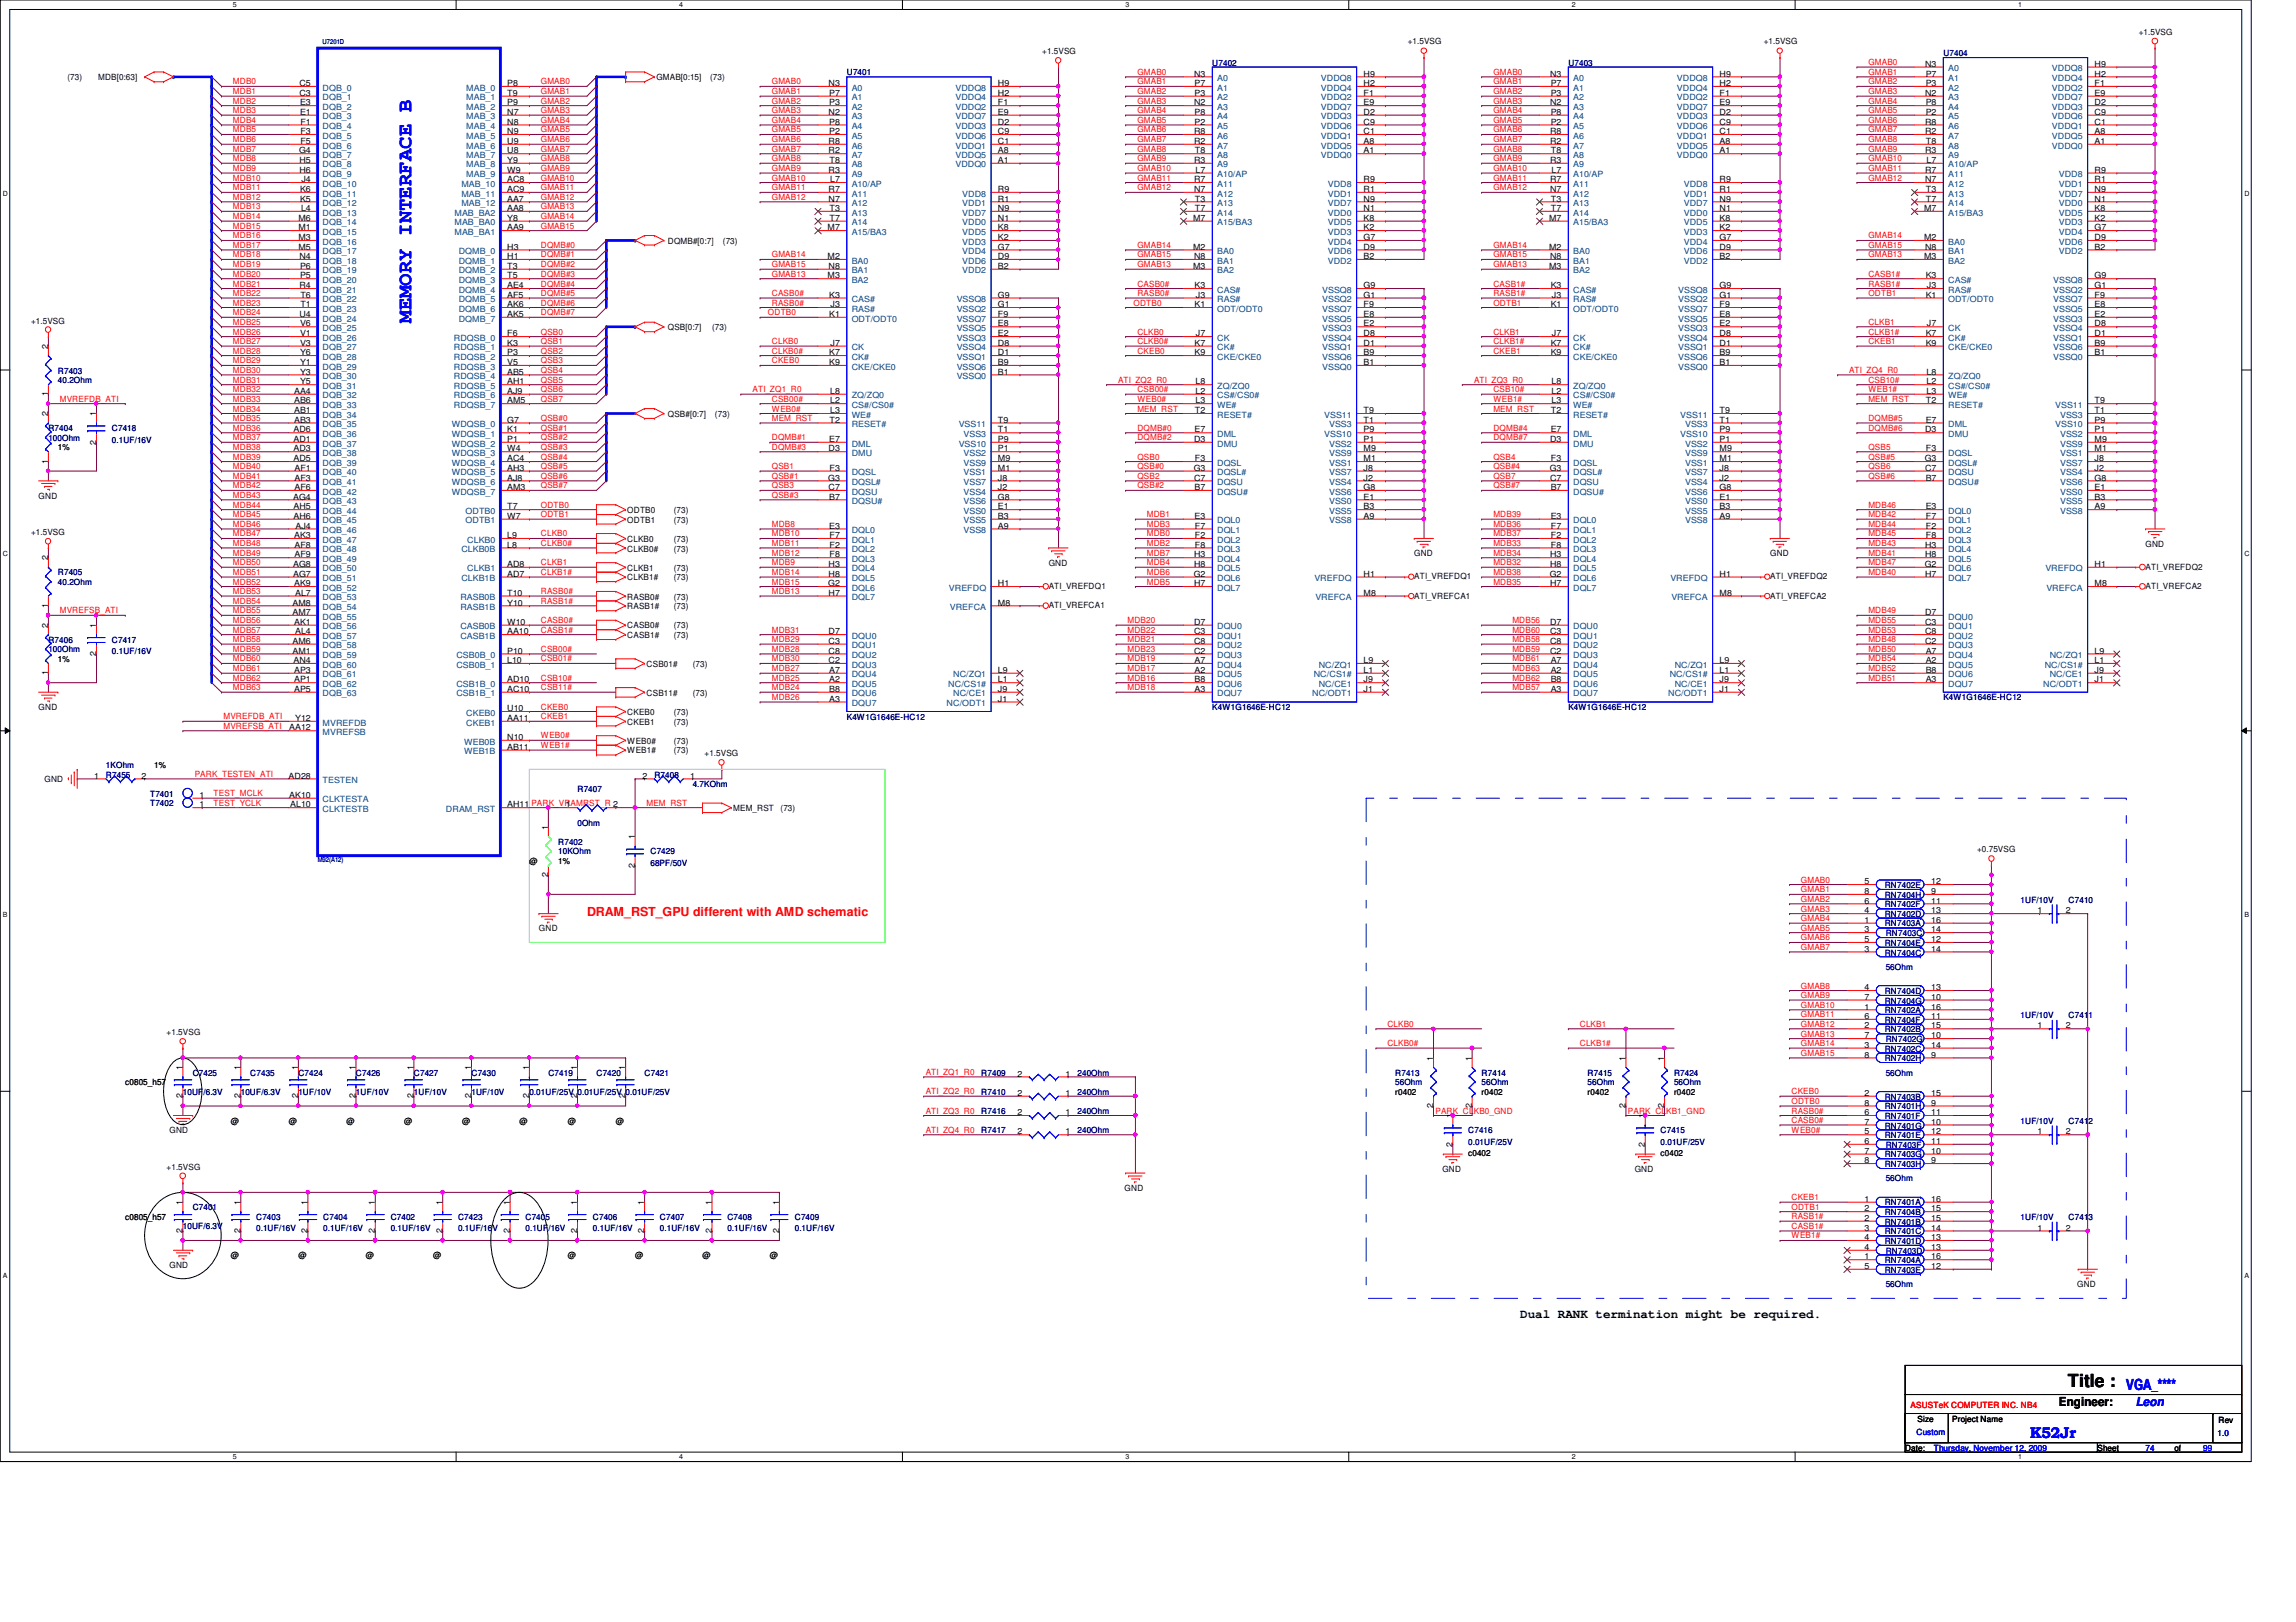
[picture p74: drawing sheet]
<svg xmlns="http://www.w3.org/2000/svg" width="297mm" height="210mm" viewBox="0 0 297 210" stroke-linecap="round" stroke-linejoin="round" font-family="sans-serif">
<defs><g id="words">
<text font-size="2.6" fill="#00f" x="53.3" y="41.8" transform="rotate(-90 53.3 41.8)">MEMORY INTERFACE B</text>
<text font-size="2.3" x="267.5" y="179.5">Title :</text>
<g font-size="2" fill="#00f">
<text x="275.1" y="179.9">VGA_****</text>
<text x="262.6" y="186.1">K52Jr</text>
</g>
<text font-size="1.6" fill="#f00" x="75.9" y="118.5">DRAM_RST_GPU different with AMD schematic</text>
<g font-size="1.6">
<text x="196.7" y="170.6">Dual RANK termination might be required.</text>
<text x="266.4" y="182">Engineer:</text>
</g>
<text font-size="1.6" fill="#00f" x="276.3" y="181.9">Leon</text>
<g font-size="1.1">
<text x="182.1" y="5.8">+1.5VSG</text>
<text x="228.2" y="5.8">+1.5VSG</text>
<text x="276.7" y="4.5">+1.5VSG</text>
<text x="8.7" y="10.4">(73)</text>
<text x="12.7" y="10.4">MDB[0:63]</text>
<text x="38.7" y="11.1">C5</text>
<text x="65.6" y="11.1">P8</text>
<text x="84.9" y="10.4">GMAB[0:15]</text>
<text x="91.9" y="10.4">(73)</text>
<text x="107.2" y="11.1">N3</text>
<text x="129.1" y="11.1">H9</text>
<text x="134.8" y="7">+1.5VSG</text>
<text x="154.5" y="9.9">N3</text>
<text x="154.6" y="11.1">P7</text>
<text x="176.4" y="11.1">H2</text>
<text x="176.4" y="9.9">H9</text>
<text x="200.5" y="9.9">N3</text>
<text x="200.6" y="11.1">P7</text>
<text x="222.5" y="11.1">H2</text>
<text x="222.5" y="9.9">H9</text>
<text x="249" y="8.6">N3</text>
<text x="249.1" y="9.9">P7</text>
<text x="249.1" y="11.1">P3</text>
<text x="271" y="11.1">F1</text>
<text x="271" y="9.9">H2</text>
<text x="271" y="8.6">H9</text>
<text x="38.7" y="12.4">C3</text>
<text x="38.8" y="13.6">E3</text>
<text x="38.8" y="14.9">E1</text>
<text x="38.9" y="16.1">F1</text>
<text x="38.9" y="17.4">F3</text>
<text x="65.6" y="12.4">T9</text>
<text x="65.6" y="13.6">P9</text>
<text x="65.6" y="14.9">N7</text>
<text x="65.6" y="16.1">N8</text>
<text x="65.6" y="17.4">N9</text>
<text x="107.2" y="14.9">N2</text>
<text x="107.3" y="12.4">P7</text>
<text x="107.3" y="13.6">P3</text>
<text x="107.3" y="16.1">P8</text>
<text x="107.3" y="17.4">P2</text>
<text x="129.1" y="17.4">C9</text>
<text x="129.1" y="16.1">D2</text>
<text x="129.1" y="14.9">E9</text>
<text x="129.1" y="13.6">F1</text>
<text x="129.1" y="12.4">H2</text>
<text x="154.5" y="13.6">N2</text>
<text x="154.5" y="17.4">R8</text>
<text x="154.6" y="12.4">P3</text>
<text x="154.6" y="14.9">P8</text>
<text x="154.6" y="16.1">P2</text>
<text x="176.4" y="17.4">C1</text>
<text x="176.4" y="16.1">C9</text>
<text x="176.4" y="14.9">D2</text>
<text x="176.4" y="13.6">E9</text>
<text x="176.4" y="12.4">F1</text>
<text x="200.5" y="13.6">N2</text>
<text x="200.5" y="17.4">R8</text>
<text x="200.6" y="12.4">P3</text>
<text x="200.6" y="14.9">P8</text>
<text x="200.6" y="16.1">P2</text>
<text x="222.5" y="17.4">C1</text>
<text x="222.5" y="16.1">C9</text>
<text x="222.5" y="14.9">D2</text>
<text x="222.5" y="13.6">E9</text>
<text x="222.5" y="12.4">F1</text>
<text x="249" y="12.4">N2</text>
<text x="249" y="16.1">R8</text>
<text x="249" y="17.4">R2</text>
<text x="249.1" y="13.6">P8</text>
<text x="249.1" y="14.9">P2</text>
<text x="271" y="17.4">A8</text>
<text x="271" y="16.1">C1</text>
<text x="271" y="14.9">C9</text>
<text x="271" y="13.6">D2</text>
<text x="271" y="12.4">E9</text>
<text x="38.7" y="19.9">G4</text>
<text x="38.7" y="21.1">H5</text>
<text x="38.7" y="22.4">H6</text>
<text x="38.9" y="18.6">F5</text>
<text x="39" y="23.6">J4</text>
<text x="65.6" y="23.6">AC8</text>
<text x="65.6" y="18.6">U9</text>
<text x="65.6" y="19.9">U8</text>
<text x="65.6" y="21.1">Y9</text>
<text x="65.6" y="22.4">W9</text>
<text x="107.2" y="18.6">R8</text>
<text x="107.2" y="19.9">R2</text>
<text x="107.2" y="22.4">R3</text>
<text x="107.3" y="21.1">T8</text>
<text x="107.4" y="23.6">L7</text>
<text x="129.1" y="21.1">A1</text>
<text x="129.1" y="19.9">A8</text>
<text x="129.1" y="18.6">C1</text>
<text x="154.5" y="23.6">R7</text>
<text x="154.5" y="18.6">R2</text>
<text x="154.5" y="21.1">R3</text>
<text x="154.6" y="19.9">T8</text>
<text x="154.7" y="22.4">L7</text>
<text x="176.4" y="23.6">R9</text>
<text x="176.4" y="19.9">A1</text>
<text x="176.4" y="18.6">A8</text>
<text x="200.5" y="23.6">R7</text>
<text x="200.5" y="18.6">R2</text>
<text x="200.5" y="21.1">R3</text>
<text x="200.7" y="19.9">T8</text>
<text x="200.7" y="22.4">L7</text>
<text x="222.5" y="23.6">R9</text>
<text x="222.5" y="19.9">A1</text>
<text x="222.5" y="18.6">A8</text>
<text x="249" y="22.4">R7</text>
<text x="249" y="23.6">N7</text>
<text x="249" y="19.9">R3</text>
<text x="249.2" y="18.6">T8</text>
<text x="249.3" y="21.1">L7</text>
<text x="271" y="23.6">R1</text>
<text x="271" y="22.4">R9</text>
<text x="271" y="18.6">A1</text>
<text x="38.6" y="28.6">M6</text>
<text x="38.6" y="29.8">M1</text>
<text x="38.8" y="24.8">K6</text>
<text x="38.8" y="26.1">K5</text>
<text x="38.9" y="27.3">L4</text>
<text x="65.6" y="24.8">AC9</text>
<text x="65.6" y="26.1">AA7</text>
<text x="65.6" y="27.3">AA8</text>
<text x="65.6" y="28.6">Y8</text>
<text x="65.6" y="29.8">AA9</text>
<text x="107.1" y="29.8">M7</text>
<text x="107.2" y="24.8">R7</text>
<text x="107.2" y="26.1">N7</text>
<text x="107.3" y="27.3">T3</text>
<text x="107.3" y="28.6">T7</text>
<text x="129.1" y="29.8">K8</text>
<text x="129.1" y="28.6">N1</text>
<text x="129.1" y="27.3">N9</text>
<text x="129.1" y="26.1">R1</text>
<text x="129.1" y="24.8">R9</text>
<text x="154.3" y="28.6">M7</text>
<text x="154.5" y="24.8">N7</text>
<text x="154.6" y="26.1">T3</text>
<text x="154.6" y="27.3">T7</text>
<text x="176.4" y="29.8">K2</text>
<text x="176.4" y="28.6">K8</text>
<text x="176.4" y="27.3">N1</text>
<text x="176.4" y="26.1">N9</text>
<text x="176.4" y="24.8">R1</text>
<text x="200.4" y="28.6">M7</text>
<text x="200.5" y="24.8">N7</text>
<text x="200.7" y="26.1">T3</text>
<text x="200.7" y="27.3">T7</text>
<text x="222.5" y="29.8">K2</text>
<text x="222.5" y="28.6">K8</text>
<text x="222.5" y="27.3">N1</text>
<text x="222.5" y="26.1">N9</text>
<text x="222.5" y="24.8">R1</text>
<text x="248.9" y="27.3">M7</text>
<text x="249.2" y="24.8">T3</text>
<text x="249.2" y="26.1">T7</text>
<text x="271" y="29.8">G7</text>
<text x="271" y="28.6">K2</text>
<text x="271" y="27.3">K8</text>
<text x="271" y="26.1">N1</text>
<text x="271" y="24.8">N9</text>
<text x="38.6" y="31.1">M3</text>
<text x="38.6" y="32.3">M5</text>
<text x="38.7" y="33.5">N4</text>
<text x="38.8" y="34.8">P6</text>
<text x="65.6" y="32.3">H3</text>
<text x="65.6" y="33.5">H1</text>
<text x="65.6" y="34.8">T3</text>
<text x="86.4" y="31.5">DQMB#[0:7]</text>
<text x="93.5" y="31.5">(73)</text>
<text x="107.1" y="33.5">M2</text>
<text x="107.2" y="34.8">N8</text>
<text x="129.1" y="33.5">D9</text>
<text x="129.1" y="32.3">G7</text>
<text x="129.1" y="31.1">K2</text>
<text x="129.1" y="34.8">B2</text>
<text x="154.3" y="32.3">M2</text>
<text x="154.3" y="34.8">M3</text>
<text x="154.5" y="33.5">N8</text>
<text x="176.4" y="32.3">D9</text>
<text x="176.4" y="31.1">G7</text>
<text x="176.4" y="33.5">B2</text>
<text x="200.4" y="32.3">M2</text>
<text x="200.4" y="34.8">M3</text>
<text x="200.5" y="33.5">N8</text>
<text x="222.5" y="32.3">D9</text>
<text x="222.5" y="31.1">G7</text>
<text x="222.5" y="33.5">B2</text>
<text x="248.9" y="31.1">M2</text>
<text x="248.9" y="33.5">M3</text>
<text x="249" y="32.3">N8</text>
<text x="271" y="31.1">D9</text>
<text x="271" y="32.3">B2</text>
<text x="4" y="41.9">+1.5VSG</text>
<text x="38.7" y="37.3">R4</text>
<text x="38.7" y="41">U4</text>
<text x="38.8" y="36">P5</text>
<text x="38.9" y="38.5">T6</text>
<text x="38.9" y="39.8">T1</text>
<text x="65.6" y="36">T5</text>
<text x="65.6" y="37.3">AE4</text>
<text x="65.6" y="38.5">AF5</text>
<text x="65.6" y="39.8">AK6</text>
<text x="65.6" y="41">AK5</text>
<text x="107.1" y="36">M3</text>
<text x="107.3" y="38.5">K3</text>
<text x="107.3" y="41">K1</text>
<text x="107.4" y="39.8">J3</text>
<text x="129.1" y="41">F9</text>
<text x="129.1" y="39.8">G1</text>
<text x="129.1" y="38.5">G9</text>
<text x="154.6" y="37.3">K3</text>
<text x="154.6" y="39.8">K1</text>
<text x="154.7" y="38.5">J3</text>
<text x="176.4" y="41">E8</text>
<text x="176.4" y="39.8">F9</text>
<text x="176.4" y="38.5">G1</text>
<text x="176.4" y="37.3">G9</text>
<text x="200.6" y="37.3">K3</text>
<text x="200.6" y="39.8">K1</text>
<text x="200.8" y="38.5">J3</text>
<text x="222.5" y="41">E8</text>
<text x="222.5" y="39.8">F9</text>
<text x="222.5" y="38.5">G1</text>
<text x="222.5" y="37.3">G9</text>
<text x="249.1" y="36">K3</text>
<text x="249.1" y="38.5">K1</text>
<text x="249.3" y="37.3">J3</text>
<text x="271" y="41">E2</text>
<text x="271" y="39.8">E8</text>
<text x="271" y="38.5">F9</text>
<text x="271" y="37.3">G1</text>
<text x="271" y="36">G9</text>
<text x="6.2" y="45.1" transform="rotate(-90 6.2 45.1)">2</text>
<text x="38.8" y="42.2">V6</text>
<text x="38.8" y="43.5">V1</text>
<text x="38.8" y="44.7">V3</text>
<text x="38.8" y="46">Y6</text>
<text x="38.8" y="47.2">Y1</text>
<text x="65.6" y="43.5">F6</text>
<text x="65.6" y="44.7">K3</text>
<text x="65.6" y="46">P3</text>
<text x="65.6" y="47.2">V5</text>
<text x="86.4" y="42.8">QSB[0:7]</text>
<text x="92.1" y="42.8">(73)</text>
<text x="107.3" y="46">K7</text>
<text x="107.3" y="47.2">K9</text>
<text x="107.4" y="44.7">J7</text>
<text x="129.1" y="47.2">B9</text>
<text x="129.1" y="46">D1</text>
<text x="129.1" y="44.7">D8</text>
<text x="129.1" y="43.5">E2</text>
<text x="129.1" y="42.2">E8</text>
<text x="154.6" y="44.7">K7</text>
<text x="154.6" y="46">K9</text>
<text x="154.7" y="43.5">J7</text>
<text x="176.4" y="47.2">B1</text>
<text x="176.4" y="46">B9</text>
<text x="176.4" y="44.7">D1</text>
<text x="176.4" y="43.5">D8</text>
<text x="176.4" y="42.2">E2</text>
<text x="200.6" y="44.7">K7</text>
<text x="200.6" y="46">K9</text>
<text x="200.8" y="43.5">J7</text>
<text x="222.5" y="47.2">B1</text>
<text x="222.5" y="46">B9</text>
<text x="222.5" y="44.7">D1</text>
<text x="222.5" y="43.5">D8</text>
<text x="222.5" y="42.2">E2</text>
<text x="249.1" y="43.5">K7</text>
<text x="249.1" y="44.7">K9</text>
<text x="249.3" y="42.2">J7</text>
<text x="271" y="46">B1</text>
<text x="271" y="44.7">B9</text>
<text x="271" y="43.5">D1</text>
<text x="271" y="42.2">D8</text>
<text x="6.2" y="53.8" transform="rotate(-90 6.2 53.8)">2</text>
<text x="6.2" y="51.3" transform="rotate(-90 6.2 51.3)">1</text>
<text x="12.4" y="53.8" transform="rotate(-90 12.4 53.8)">1</text>
<text x="38.1" y="51">AA4</text>
<text x="38.1" y="52.2">AB6</text>
<text x="38.1" y="53.5">AB1</text>
<text x="38.8" y="48.5">Y3</text>
<text x="38.8" y="49.7">Y5</text>
<text x="65.6" y="48.5">AB5</text>
<text x="65.6" y="49.7">AH1</text>
<text x="65.6" y="51">AJ9</text>
<text x="65.6" y="52.2">AM5</text>
<text x="86.4" y="53.9">QSB#[0:7]</text>
<text x="92.5" y="53.9">(73)</text>
<text x="107.4" y="52.2">L2</text>
<text x="107.4" y="53.5">L3</text>
<text x="107.4" y="51">L8</text>
<text x="129.1" y="48.5">B1</text>
<text x="154.6" y="53.5">T2</text>
<text x="154.7" y="51">L2</text>
<text x="154.7" y="52.2">L3</text>
<text x="154.7" y="49.7">L8</text>
<text x="176.4" y="53.5">T9</text>
<text x="200.7" y="53.5">T2</text>
<text x="200.7" y="51">L2</text>
<text x="200.7" y="52.2">L3</text>
<text x="200.7" y="49.7">L8</text>
<text x="222.5" y="53.5">T9</text>
<text x="249.2" y="52.2">T2</text>
<text x="249.3" y="49.7">L2</text>
<text x="249.3" y="51">L3</text>
<text x="249.3" y="48.5">L8</text>
<text x="271" y="53.5">T1</text>
<text x="271" y="52.2">T9</text>
<text x="6.2" y="60" transform="rotate(-90 6.2 60)">1</text>
<text x="7.5" y="58.3">1%</text>
<text x="12.4" y="57.5" transform="rotate(-90 12.4 57.5)">2</text>
<text x="38" y="56">AD6</text>
<text x="38" y="57.2">AD1</text>
<text x="38" y="58.4">AD3</text>
<text x="38" y="59.7">AD5</text>
<text x="38.1" y="54.7">AB3</text>
<text x="65.6" y="54.7">G7</text>
<text x="65.6" y="56">K1</text>
<text x="65.6" y="57.2">P1</text>
<text x="65.6" y="58.4">W4</text>
<text x="65.6" y="59.7">AC4</text>
<text x="107.2" y="58.4">D3</text>
<text x="107.3" y="57.2">E7</text>
<text x="107.3" y="54.7">T2</text>
<text x="129.1" y="59.7">M9</text>
<text x="129.1" y="58.4">P1</text>
<text x="129.1" y="57.2">P9</text>
<text x="129.1" y="56">T1</text>
<text x="129.1" y="54.7">T9</text>
<text x="154.5" y="57.2">D3</text>
<text x="154.6" y="56">E7</text>
<text x="154.6" y="59.7">F3</text>
<text x="176.4" y="59.7">M1</text>
<text x="176.4" y="58.4">M9</text>
<text x="176.4" y="57.2">P1</text>
<text x="176.4" y="56">P9</text>
<text x="176.4" y="54.7">T1</text>
<text x="200.5" y="57.2">D3</text>
<text x="200.6" y="56">E7</text>
<text x="200.7" y="59.7">F3</text>
<text x="222.5" y="59.7">M1</text>
<text x="222.5" y="58.4">M9</text>
<text x="222.5" y="57.2">P1</text>
<text x="222.5" y="56">P9</text>
<text x="222.5" y="54.7">T1</text>
<text x="249" y="59.7">G3</text>
<text x="249" y="56">D3</text>
<text x="249.1" y="54.7">E7</text>
<text x="249.2" y="58.4">F3</text>
<text x="271" y="59.7">J8</text>
<text x="271" y="58.4">M1</text>
<text x="271" y="57.2">M9</text>
<text x="271" y="56">P1</text>
<text x="271" y="54.7">P9</text>
<text x="5" y="64.5">GND</text>
<text x="37.9" y="64.6">AG4</text>
<text x="38" y="65.9">AH5</text>
<text x="38.1" y="60.9">AF1</text>
<text x="38.1" y="62.2">AF3</text>
<text x="38.1" y="63.4">AF6</text>
<text x="65.6" y="65.9">T7</text>
<text x="65.6" y="60.9">AH3</text>
<text x="65.6" y="62.2">AJ8</text>
<text x="65.6" y="63.4">AM3</text>
<text x="107.1" y="62.2">G3</text>
<text x="107.2" y="63.4">C7</text>
<text x="107.3" y="64.6">B7</text>
<text x="107.3" y="60.9">F3</text>
<text x="129.1" y="65.9">E1</text>
<text x="129.1" y="64.6">G8</text>
<text x="129.1" y="63.4">J2</text>
<text x="129.1" y="62.2">J8</text>
<text x="129.1" y="60.9">M1</text>
<text x="154.4" y="60.9">G3</text>
<text x="154.5" y="62.2">C7</text>
<text x="154.6" y="63.4">B7</text>
<text x="176.4" y="65.9">B3</text>
<text x="176.4" y="64.6">E1</text>
<text x="176.4" y="63.4">G8</text>
<text x="176.4" y="62.2">J2</text>
<text x="176.4" y="60.9">J8</text>
<text x="200.5" y="60.9">G3</text>
<text x="200.5" y="62.2">C7</text>
<text x="200.6" y="63.4">B7</text>
<text x="222.5" y="65.9">B3</text>
<text x="222.5" y="64.6">E1</text>
<text x="222.5" y="63.4">G8</text>
<text x="222.5" y="62.2">J2</text>
<text x="222.5" y="60.9">J8</text>
<text x="249" y="60.9">C7</text>
<text x="249.1" y="65.9">E3</text>
<text x="249.1" y="62.2">B7</text>
<text x="271" y="65.9">A9</text>
<text x="271" y="64.6">B3</text>
<text x="271" y="63.4">E1</text>
<text x="271" y="62.2">G8</text>
<text x="271" y="60.9">J2</text>
<text x="4" y="69.3">+1.5VSG</text>
<text x="38" y="67.1">AH6</text>
<text x="38.1" y="69.6">AK3</text>
<text x="38.1" y="70.9">AF8</text>
<text x="38.2" y="68.4">AJ4</text>
<text x="65.6" y="69.6">L9</text>
<text x="65.6" y="70.9">L8</text>
<text x="65.6" y="67.1">W7</text>
<text x="81.1" y="71.4">CLKB0#</text>
<text x="81.1" y="70.1">CLKB0</text>
<text x="81.1" y="67.6">ODTB1</text>
<text x="81.1" y="66.4">ODTB0</text>
<text x="87.2" y="70.1">(73)</text>
<text x="87.2" y="71.4">(73)</text>
<text x="87.2" y="67.6">(73)</text>
<text x="87.2" y="66.4">(73)</text>
<text x="107.3" y="68.4">E3</text>
<text x="107.3" y="69.6">F7</text>
<text x="107.3" y="70.9">F2</text>
<text x="129.1" y="68.4">A9</text>
<text x="129.1" y="67.1">B3</text>
<text x="154.6" y="67.1">E3</text>
<text x="154.6" y="68.4">F7</text>
<text x="154.6" y="69.6">F2</text>
<text x="154.6" y="70.9">F8</text>
<text x="176.4" y="67.1">A9</text>
<text x="183" y="72">GND</text>
<text x="200.6" y="67.1">E3</text>
<text x="200.7" y="68.4">F7</text>
<text x="200.7" y="69.6">F2</text>
<text x="200.7" y="70.9">F8</text>
<text x="222.5" y="67.1">A9</text>
<text x="229" y="72">GND</text>
<text x="249" y="70.9">H3</text>
<text x="249.2" y="67.1">F7</text>
<text x="249.2" y="68.4">F2</text>
<text x="249.2" y="69.6">F8</text>
<text x="277.6" y="70.7">GND</text>
<text x="6.2" y="72.5" transform="rotate(-90 6.2 72.5)">2</text>
<text x="37.9" y="73.4">AG8</text>
<text x="37.9" y="74.6">AG7</text>
<text x="38.1" y="75.9">AK9</text>
<text x="38.1" y="72.1">AF9</text>
<text x="38.2" y="77.1">AL7</text>
<text x="65.6" y="73.4">AD8</text>
<text x="65.6" y="74.6">AD7</text>
<text x="65.6" y="77.1">T10</text>
<text x="81.1" y="77.6">RASB0#</text>
<text x="81.1" y="73.9">CLKB1</text>
<text x="81.1" y="75.1">CLKB1#</text>
<text x="87.2" y="73.9">(73)</text>
<text x="87.2" y="77.6">(73)</text>
<text x="87.2" y="75.1">(73)</text>
<text x="107.1" y="75.9">G2</text>
<text x="107.2" y="73.4">H3</text>
<text x="107.2" y="74.6">H8</text>
<text x="107.2" y="77.1">H7</text>
<text x="107.3" y="72.1">F8</text>
<text x="129.1" y="75.9">H1</text>
<text x="135.7" y="73.2">GND</text>
<text x="135.7" y="76.2">ATI_VREFDQ1</text>
<text x="154.4" y="74.6">G2</text>
<text x="154.5" y="72.1">H3</text>
<text x="154.5" y="73.4">H8</text>
<text x="154.5" y="75.9">H7</text>
<text x="176.4" y="77.1">M8</text>
<text x="176.4" y="74.6">H1</text>
<text x="183" y="75">ATI_VREFDQ1</text>
<text x="183" y="77.5">ATI_VREFCA1</text>
<text x="200.5" y="74.6">G2</text>
<text x="200.5" y="72.1">H3</text>
<text x="200.5" y="73.4">H8</text>
<text x="200.5" y="75.9">H7</text>
<text x="222.5" y="77.1">M8</text>
<text x="222.5" y="74.6">H1</text>
<text x="229" y="75">ATI_VREFDQ2</text>
<text x="229" y="77.5">ATI_VREFCA2</text>
<text x="249" y="73.4">G2</text>
<text x="249" y="72.1">H8</text>
<text x="249" y="74.6">H7</text>
<text x="271" y="75.9">M8</text>
<text x="271" y="73.4">H1</text>
<text x="277.6" y="73.7">ATI_VREFDQ2</text>
<text x="277.6" y="76.2">ATI_VREFCA2</text>
<text x="6.2" y="81.2" transform="rotate(-90 6.2 81.2)">2</text>
<text x="6.2" y="78.7" transform="rotate(-90 6.2 78.7)">1</text>
<text x="12.4" y="81.2" transform="rotate(-90 12.4 81.2)">1</text>
<text x="37.8" y="78.4">AM8</text>
<text x="37.8" y="79.6">AM7</text>
<text x="37.8" y="83.3">AM6</text>
<text x="38.1" y="80.9">AK1</text>
<text x="38.2" y="82.1">AL4</text>
<text x="65.6" y="80.9">W10</text>
<text x="65.6" y="82.1">AA10</text>
<text x="65.6" y="78.4">Y10</text>
<text x="81.1" y="81.3">CASB0#</text>
<text x="81.1" y="78.8">RASB1#</text>
<text x="81.1" y="82.5">CASB1#</text>
<text x="87.2" y="81.3">(73)</text>
<text x="87.2" y="78.8">(73)</text>
<text x="87.2" y="82.5">(73)</text>
<text x="107.2" y="82.1">D7</text>
<text x="107.2" y="83.3">C3</text>
<text x="129.1" y="78.4">M8</text>
<text x="135.7" y="78.7">ATI_VREFCA1</text>
<text x="154.5" y="80.9">D7</text>
<text x="154.5" y="82.1">C3</text>
<text x="154.5" y="83.3">C8</text>
<text x="200.5" y="80.9">D7</text>
<text x="200.5" y="82.1">C3</text>
<text x="200.5" y="83.3">C8</text>
<text x="249" y="79.6">D7</text>
<text x="249" y="80.9">C3</text>
<text x="249" y="82.1">C8</text>
<text x="249" y="83.3">C2</text>
<text x="6.2" y="87.4" transform="rotate(-90 6.2 87.4)">1</text>
<text x="7.5" y="85.7">1%</text>
<text x="12.4" y="84.9" transform="rotate(-90 12.4 84.9)">2</text>
<text x="37.8" y="84.6">AM1</text>
<text x="38" y="85.8">AN4</text>
<text x="38.1" y="87.1">AP3</text>
<text x="38.1" y="88.3">AP1</text>
<text x="38.1" y="89.5">AP5</text>
<text x="65.6" y="84.6">P10</text>
<text x="65.6" y="85.8">L10</text>
<text x="65.6" y="88.3">AD10</text>
<text x="65.6" y="89.5">AC10</text>
<text x="83.6" y="86.3">CSB01#</text>
<text x="89.6" y="86.3">(73)</text>
<text x="107.2" y="84.6">C8</text>
<text x="107.2" y="85.8">C2</text>
<text x="107.3" y="87.1">A7</text>
<text x="107.3" y="88.3">A2</text>
<text x="107.3" y="89.5">B8</text>
<text x="129.1" y="89.5">J9</text>
<text x="129.1" y="88.3">L1</text>
<text x="129.1" y="87.1">L9</text>
<text x="154.5" y="84.6">C2</text>
<text x="154.6" y="85.8">A7</text>
<text x="154.6" y="87.1">A2</text>
<text x="154.6" y="88.3">B8</text>
<text x="154.6" y="89.5">A3</text>
<text x="176.4" y="89.5">J1</text>
<text x="176.4" y="88.3">J9</text>
<text x="176.4" y="87.1">L1</text>
<text x="176.4" y="85.8">L9</text>
<text x="200.5" y="84.6">C2</text>
<text x="200.6" y="85.8">A7</text>
<text x="200.6" y="87.1">A2</text>
<text x="200.6" y="88.3">B8</text>
<text x="200.6" y="89.5">A3</text>
<text x="222.5" y="89.5">J1</text>
<text x="222.5" y="88.3">J9</text>
<text x="222.5" y="87.1">L1</text>
<text x="222.5" y="85.8">L9</text>
<text x="249.1" y="84.6">A7</text>
<text x="249.1" y="85.8">A2</text>
<text x="249.1" y="87.1">B8</text>
<text x="249.1" y="88.3">A3</text>
<text x="271" y="88.3">J1</text>
<text x="271" y="87.1">J9</text>
<text x="271" y="85.8">L1</text>
<text x="271" y="84.6">L9</text>
<text x="5" y="91.9">GND</text>
<text x="37.4" y="94.5">AA12</text>
<text x="38.2" y="93.3">Y12</text>
<text x="65.6" y="92">U10</text>
<text x="65.6" y="93.3">AA11</text>
<text x="65.6" y="95.8">N10</text>
<text x="81.1" y="93.8">CKEB1</text>
<text x="81.1" y="92.5">CKEB0</text>
<text x="83.6" y="90">CSB11#</text>
<text x="87.2" y="93.8">(73)</text>
<text x="87.2" y="92.5">(73)</text>
<text x="89.6" y="90">(73)</text>
<text x="107.3" y="90.8">A3</text>
<text x="129.1" y="90.8">J1</text>
<text x="5.8" y="101.2">GND</text>
<text x="12.2" y="100.8">1</text>
<text x="18.3" y="100.8">2</text>
<text x="19.9" y="99.4">1%</text>
<text x="37.3" y="100.8">AD28</text>
<text x="65.6" y="97">AB11</text>
<text x="81.1" y="97.5">WEB1#</text>
<text x="81.1" y="96.3">WEB0#</text>
<text x="83.1" y="100.8">2</text>
<text x="87.2" y="97.5">(73)</text>
<text x="87.2" y="96.3">(73)</text>
<text x="89.3" y="100.8">1</text>
<text x="91.1" y="97.9">+1.5VSG</text>
<text x="25.8" y="103.3">1</text>
<text x="25.8" y="104.5">1</text>
<text x="37.4" y="103.3">AK10</text>
<text x="37.5" y="104.5">AL10</text>
<text x="65.6" y="104.5">AH11</text>
<text x="70.9" y="107.4" transform="rotate(-90 70.9 107.4)">1</text>
<text x="73.2" y="104.5">1</text>
<text x="94.9" y="105">MEM_RST</text>
<text x="101" y="105">(73)</text>
<text x="68.5" y="111.8">@</text>
<text x="70.9" y="113.5" transform="rotate(-90 70.9 113.5)">2</text>
<text x="72.2" y="111.8">1%</text>
<text x="82.1" y="112.3" transform="rotate(-90 82.1 112.3)">2</text>
<text x="82.1" y="108.6" transform="rotate(-90 82.1 108.6)">1</text>
<text x="255.8" y="110.3">+0.75VSG</text>
<text x="241.2" y="115.7">8</text>
<text x="241.2" y="116.9">6</text>
<text x="241.2" y="118.2">4</text>
<text x="241.2" y="119.4">1</text>
<text x="241.2" y="114.4">5</text>
<text x="249.8" y="115.7">9</text>
<text x="249.8" y="116.9">11</text>
<text x="249.8" y="118.2">13</text>
<text x="249.8" y="119.4">16</text>
<text x="249.8" y="114.4">12</text>
<text x="263.6" y="118.2">1</text>
<text x="267.2" y="118.2">2</text>
<text x="69.7" y="120.5">GND</text>
<text x="241.2" y="120.6">3</text>
<text x="241.2" y="123.1">3</text>
<text x="241.2" y="121.9">5</text>
<text x="249.8" y="120.6">14</text>
<text x="249.8" y="123.1">14</text>
<text x="249.8" y="121.9">12</text>
<text x="241.2" y="130.6">1</text>
<text x="241.2" y="128.1">4</text>
<text x="241.2" y="131.9">6</text>
<text x="241.2" y="129.4">7</text>
<text x="249.8" y="130.6">16</text>
<text x="249.8" y="128.1">13</text>
<text x="249.8" y="131.9">11</text>
<text x="249.8" y="129.4">10</text>
<text x="21.5" y="134">+1.5VSG</text>
<text x="185.4" y="137.2" transform="rotate(-90 185.4 137.2)">1</text>
<text x="190.4" y="137.2" transform="rotate(-90 190.4 137.2)">1</text>
<text x="210.3" y="137.2" transform="rotate(-90 210.3 137.2)">1</text>
<text x="215.3" y="137.2" transform="rotate(-90 215.3 137.2)">1</text>
<text x="241.2" y="136.9">8</text>
<text x="241.2" y="133.1">2</text>
<text x="241.2" y="135.6">3</text>
<text x="241.2" y="134.4">7</text>
<text x="249.8" y="136.9">9</text>
<text x="249.8" y="133.1">15</text>
<text x="249.8" y="135.6">14</text>
<text x="249.8" y="134.4">10</text>
<text x="263.6" y="133.1">1</text>
<text x="267.2" y="133.1">2</text>
<text x="16.2" y="140.4">c0805_h57</text>
<text x="23.6" y="142.2" transform="rotate(-90 23.6 142.2)">2</text>
<text x="23.6" y="138.5" transform="rotate(-90 23.6 138.5)">1</text>
<text x="31.1" y="142.2" transform="rotate(-90 31.1 142.2)">2</text>
<text x="31.1" y="138.5" transform="rotate(-90 31.1 138.5)">1</text>
<text x="38.6" y="142.2" transform="rotate(-90 38.6 142.2)">2</text>
<text x="38.6" y="138.5" transform="rotate(-90 38.6 138.5)">1</text>
<text x="46" y="142.2" transform="rotate(-90 46 142.2)">2</text>
<text x="46" y="138.5" transform="rotate(-90 46 138.5)">1</text>
<text x="53.5" y="142.2" transform="rotate(-90 53.5 142.2)">2</text>
<text x="53.5" y="138.5" transform="rotate(-90 53.5 138.5)">1</text>
<text x="61" y="142.2" transform="rotate(-90 61 142.2)">2</text>
<text x="61" y="138.5" transform="rotate(-90 61 138.5)">1</text>
<text x="68.4" y="142.2" transform="rotate(-90 68.4 142.2)">2</text>
<text x="68.4" y="138.5" transform="rotate(-90 68.4 138.5)">1</text>
<text x="74.7" y="142.2" transform="rotate(-90 74.7 142.2)">2</text>
<text x="74.7" y="138.5" transform="rotate(-90 74.7 138.5)">1</text>
<text x="80.9" y="142.2" transform="rotate(-90 80.9 142.2)">2</text>
<text x="80.9" y="138.5" transform="rotate(-90 80.9 138.5)">1</text>
<text x="131.7" y="139.3">2</text>
<text x="131.7" y="141.8">2</text>
<text x="137.8" y="139.3">1</text>
<text x="137.8" y="141.8">1</text>
<text x="180.5" y="141.7">r0402</text>
<text x="185.4" y="143.4" transform="rotate(-90 185.4 143.4)">2</text>
<text x="190.4" y="143.4" transform="rotate(-90 190.4 143.4)">2</text>
<text x="191.7" y="141.7">r0402</text>
<text x="205.4" y="141.7">r0402</text>
<text x="210.3" y="143.4" transform="rotate(-90 210.3 143.4)">2</text>
<text x="215.3" y="143.4" transform="rotate(-90 215.3 143.4)">2</text>
<text x="216.6" y="141.7">r0402</text>
<text x="241.2" y="143.1">8</text>
<text x="241.2" y="141.8">2</text>
<text x="249.8" y="143.1">9</text>
<text x="249.8" y="141.8">15</text>
<text x="21.9" y="146.6">GND</text>
<text x="29.9" y="145.4">@</text>
<text x="37.4" y="145.4">@</text>
<text x="44.8" y="145.4">@</text>
<text x="52.3" y="145.4">@</text>
<text x="59.8" y="145.4">@</text>
<text x="67.2" y="145.4">@</text>
<text x="73.4" y="145.4">@</text>
<text x="79.7" y="145.4">@</text>
<text x="131.7" y="146.8">2</text>
<text x="131.7" y="144.3">2</text>
<text x="137.8" y="146.8">1</text>
<text x="137.8" y="144.3">1</text>
<text x="187.9" y="148.4" transform="rotate(-90 187.9 148.4)">2</text>
<text x="187.9" y="144.7" transform="rotate(-90 187.9 144.7)">1</text>
<text x="189.9" y="149.6">c0402</text>
<text x="212.8" y="148.4" transform="rotate(-90 212.8 148.4)">2</text>
<text x="212.8" y="144.7" transform="rotate(-90 212.8 144.7)">1</text>
<text x="214.8" y="149.6">c0402</text>
<text x="241.2" y="145.5">7</text>
<text x="241.2" y="148">6</text>
<text x="241.2" y="144.3">6</text>
<text x="241.2" y="146.8">5</text>
<text x="241.2" y="149.3">7</text>
<text x="249.8" y="145.5">10</text>
<text x="249.8" y="148">11</text>
<text x="249.8" y="144.3">11</text>
<text x="249.8" y="146.8">12</text>
<text x="249.8" y="149.3">10</text>
<text x="263.6" y="146.8">1</text>
<text x="267.2" y="146.8">2</text>
<text x="21.5" y="151.4">+1.5VSG</text>
<text x="23.6" y="155.9" transform="rotate(-90 23.6 155.9)">1</text>
<text x="31.1" y="155.9" transform="rotate(-90 31.1 155.9)">1</text>
<text x="39.8" y="155.9" transform="rotate(-90 39.8 155.9)">1</text>
<text x="48.5" y="155.9" transform="rotate(-90 48.5 155.9)">1</text>
<text x="57.2" y="155.9" transform="rotate(-90 57.2 155.9)">1</text>
<text x="66" y="155.9" transform="rotate(-90 66 155.9)">1</text>
<text x="74.7" y="155.9" transform="rotate(-90 74.7 155.9)">1</text>
<text x="83.4" y="155.9" transform="rotate(-90 83.4 155.9)">1</text>
<text x="92.1" y="155.9" transform="rotate(-90 92.1 155.9)">1</text>
<text x="100.8" y="155.9" transform="rotate(-90 100.8 155.9)">1</text>
<text x="145.5" y="154.1">GND</text>
<text x="186.6" y="151.6">GND</text>
<text x="211.5" y="151.6">GND</text>
<text x="241.2" y="150.5">8</text>
<text x="241.2" y="155.5">1</text>
<text x="249.8" y="150.5">9</text>
<text x="249.8" y="155.5">16</text>
<text x="16.2" y="157.9">c0805_h57</text>
<text x="23.6" y="159.6" transform="rotate(-90 23.6 159.6)">2</text>
<text x="31.1" y="159.6" transform="rotate(-90 31.1 159.6)">2</text>
<text x="39.8" y="159.6" transform="rotate(-90 39.8 159.6)">2</text>
<text x="48.5" y="159.6" transform="rotate(-90 48.5 159.6)">2</text>
<text x="57.2" y="159.6" transform="rotate(-90 57.2 159.6)">2</text>
<text x="66" y="159.6" transform="rotate(-90 66 159.6)">2</text>
<text x="74.7" y="159.6" transform="rotate(-90 74.7 159.6)">2</text>
<text x="83.4" y="159.6" transform="rotate(-90 83.4 159.6)">2</text>
<text x="92.1" y="159.6" transform="rotate(-90 92.1 159.6)">2</text>
<text x="100.8" y="159.6" transform="rotate(-90 100.8 159.6)">2</text>
<text x="241.2" y="159.3">3</text>
<text x="241.2" y="160.5">4</text>
<text x="241.2" y="158">2</text>
<text x="241.2" y="156.8">2</text>
<text x="241.2" y="161.8">4</text>
<text x="249.8" y="159.3">14</text>
<text x="249.8" y="160.5">13</text>
<text x="249.8" y="158">15</text>
<text x="249.8" y="156.8">15</text>
<text x="249.8" y="161.8">13</text>
<text x="263.6" y="159.3">1</text>
<text x="267.2" y="159.3">2</text>
<text x="21.9" y="164.1">GND</text>
<text x="29.9" y="162.9">@</text>
<text x="38.6" y="162.9">@</text>
<text x="47.3" y="162.9">@</text>
<text x="56" y="162.9">@</text>
<text x="73.4" y="162.9">@</text>
<text x="82.2" y="162.9">@</text>
<text x="90.9" y="162.9">@</text>
<text x="99.6" y="162.9">@</text>
<text x="241.2" y="163">1</text>
<text x="241.2" y="164.2">5</text>
<text x="249.8" y="163">16</text>
<text x="249.8" y="164.2">12</text>
<text x="268.7" y="166.6">GND</text>
<text x="248.1" y="184">Size</text>
<text x="252.6" y="184">Project Name</text>
<text x="287" y="184.1">Rev</text>
<text x="246.5" y="187.7">Date:</text>
<text x="271.4" y="187.7">Sheet</text>
<text x="281.3" y="187.7">of</text>
</g>
<g font-size="1.1" fill="#f00">
<text x="30.1" y="10.9">MDB0</text>
<text x="70" y="10.9">GMAB0</text>
<text x="99.9" y="10.9">GMAB0</text>
<text x="147.1" y="10.9">GMAB1</text>
<text x="147.1" y="9.7">GMAB0</text>
<text x="193.2" y="10.9">GMAB1</text>
<text x="193.2" y="9.7">GMAB0</text>
<text x="241.7" y="9.7">GMAB1</text>
<text x="241.7" y="10.9">GMAB2</text>
<text x="241.7" y="8.4">GMAB0</text>
<text x="30.1" y="17.1">MDB5</text>
<text x="30.1" y="15.9">MDB4</text>
<text x="30.1" y="12.2">MDB1</text>
<text x="30.1" y="13.4">MDB2</text>
<text x="30.1" y="14.6">MDB3</text>
<text x="70" y="15.9">GMAB4</text>
<text x="70" y="17.1">GMAB5</text>
<text x="70" y="12.2">GMAB1</text>
<text x="70" y="13.4">GMAB2</text>
<text x="70" y="14.6">GMAB3</text>
<text x="99.9" y="15.9">GMAB4</text>
<text x="99.9" y="17.1">GMAB5</text>
<text x="99.9" y="14.6">GMAB3</text>
<text x="99.9" y="12.2">GMAB1</text>
<text x="99.9" y="13.4">GMAB2</text>
<text x="147.1" y="14.6">GMAB4</text>
<text x="147.1" y="15.9">GMAB5</text>
<text x="147.1" y="17.1">GMAB6</text>
<text x="147.1" y="13.4">GMAB3</text>
<text x="147.1" y="12.2">GMAB2</text>
<text x="193.2" y="14.6">GMAB4</text>
<text x="193.2" y="15.9">GMAB5</text>
<text x="193.2" y="17.1">GMAB6</text>
<text x="193.2" y="13.4">GMAB3</text>
<text x="193.2" y="12.2">GMAB2</text>
<text x="241.7" y="13.4">GMAB4</text>
<text x="241.7" y="14.6">GMAB5</text>
<text x="241.7" y="15.9">GMAB6</text>
<text x="241.7" y="17.1">GMAB7</text>
<text x="241.7" y="12.2">GMAB3</text>
<text x="30.1" y="18.4">MDB6</text>
<text x="30.1" y="19.6">MDB7</text>
<text x="30.1" y="20.9">MDB8</text>
<text x="30.1" y="22.1">MDB9</text>
<text x="30.1" y="23.4">MDB10</text>
<text x="70" y="18.4">GMAB6</text>
<text x="70" y="19.6">GMAB7</text>
<text x="70" y="20.9">GMAB8</text>
<text x="70" y="22.1">GMAB9</text>
<text x="70" y="23.4">GMAB10</text>
<text x="99.9" y="18.4">GMAB6</text>
<text x="99.9" y="19.6">GMAB7</text>
<text x="99.9" y="20.9">GMAB8</text>
<text x="99.9" y="22.1">GMAB9</text>
<text x="99.9" y="23.4">GMAB10</text>
<text x="147.1" y="18.4">GMAB7</text>
<text x="147.1" y="19.6">GMAB8</text>
<text x="147.1" y="20.9">GMAB9</text>
<text x="147.1" y="22.1">GMAB10</text>
<text x="147.1" y="23.4">GMAB11</text>
<text x="193.2" y="18.4">GMAB7</text>
<text x="193.2" y="19.6">GMAB8</text>
<text x="193.2" y="20.9">GMAB9</text>
<text x="193.2" y="22.1">GMAB10</text>
<text x="193.2" y="23.4">GMAB11</text>
<text x="241.7" y="23.4">GMAB12</text>
<text x="241.7" y="18.4">GMAB8</text>
<text x="241.7" y="19.6">GMAB9</text>
<text x="241.7" y="20.9">GMAB10</text>
<text x="241.7" y="22.1">GMAB11</text>
<text x="30.1" y="25.9">MDB12</text>
<text x="30.1" y="27.1">MDB13</text>
<text x="30.1" y="28.4">MDB14</text>
<text x="30.1" y="29.6">MDB15</text>
<text x="30.1" y="24.6">MDB11</text>
<text x="70" y="25.9">GMAB12</text>
<text x="70" y="27.1">GMAB13</text>
<text x="70" y="28.4">GMAB14</text>
<text x="70" y="29.6">GMAB15</text>
<text x="70" y="24.6">GMAB11</text>
<text x="99.9" y="25.9">GMAB12</text>
<text x="99.9" y="24.6">GMAB11</text>
<text x="147.1" y="24.6">GMAB12</text>
<text x="193.2" y="24.6">GMAB12</text>
<text x="30.1" y="35.8">MDB20</text>
<text x="30.1" y="30.9">MDB16</text>
<text x="30.1" y="32.1">MDB17</text>
<text x="30.1" y="33.3">MDB18</text>
<text x="30.1" y="34.6">MDB19</text>
<text x="70" y="32.1">DQMB#0</text>
<text x="70" y="34.6">DQMB#2</text>
<text x="70" y="35.8">DQMB#3</text>
<text x="70" y="33.3">DQMB#1</text>
<text x="99.9" y="35.8">GMAB13</text>
<text x="99.9" y="34.6">GMAB15</text>
<text x="99.9" y="33.3">GMAB14</text>
<text x="147.1" y="34.6">GMAB13</text>
<text x="147.1" y="33.3">GMAB15</text>
<text x="147.1" y="32.1">GMAB14</text>
<text x="193.2" y="34.6">GMAB13</text>
<text x="193.2" y="33.3">GMAB15</text>
<text x="193.2" y="32.1">GMAB14</text>
<text x="241.7" y="33.3">GMAB13</text>
<text x="241.7" y="32.1">GMAB15</text>
<text x="241.7" y="30.9">GMAB14</text>
<text x="241.7" y="35.8">CASB1#</text>
<text x="30.1" y="37.1">MDB21</text>
<text x="30.1" y="38.3">MDB22</text>
<text x="30.1" y="39.5">MDB23</text>
<text x="30.1" y="40.8">MDB24</text>
<text x="70" y="39.5">DQMB#6</text>
<text x="70" y="40.8">DQMB#7</text>
<text x="70" y="37.1">DQMB#4</text>
<text x="70" y="38.3">DQMB#5</text>
<text x="99.4" y="40.8">ODTB0</text>
<text x="99.9" y="38.3">CASB0#</text>
<text x="99.9" y="39.5">RASB0#</text>
<text x="146.6" y="39.5">ODTB0</text>
<text x="147.1" y="37.1">CASB0#</text>
<text x="147.1" y="38.3">RASB0#</text>
<text x="193.2" y="37.1">CASB1#</text>
<text x="193.2" y="38.3">RASB1#</text>
<text x="193.2" y="39.5">ODTB1</text>
<text x="241.7" y="37.1">RASB1#</text>
<text x="241.7" y="38.3">ODTB1</text>
<text x="30.1" y="47">MDB29</text>
<text x="30.1" y="42">MDB25</text>
<text x="30.1" y="43.3">MDB26</text>
<text x="30.1" y="44.5">MDB27</text>
<text x="30.1" y="45.8">MDB28</text>
<text x="70" y="45.8">QSB2</text>
<text x="70" y="47">QSB3</text>
<text x="70" y="44.5">QSB1</text>
<text x="70" y="43.3">QSB0</text>
<text x="99.9" y="47">CKEB0</text>
<text x="99.9" y="44.5">CLKB0</text>
<text x="99.9" y="45.8">CLKB0#</text>
<text x="147.1" y="45.8">CKEB0</text>
<text x="147.1" y="43.3">CLKB0</text>
<text x="147.1" y="44.5">CLKB0#</text>
<text x="193.2" y="44.5">CLKB1#</text>
<text x="193.2" y="43.3">CLKB1</text>
<text x="193.2" y="45.8">CKEB1</text>
<text x="241.7" y="43.3">CLKB1#</text>
<text x="241.7" y="42">CLKB1</text>
<text x="241.7" y="44.5">CKEB1</text>
<text x="7.7" y="52">MVREFDB_ATI</text>
<text x="30.1" y="48.3">MDB30</text>
<text x="30.1" y="49.5">MDB31</text>
<text x="30.1" y="50.8">MDB32</text>
<text x="30.1" y="52">MDB33</text>
<text x="30.1" y="53.3">MDB34</text>
<text x="70" y="48.3">QSB4</text>
<text x="70" y="49.5">QSB5</text>
<text x="70" y="50.8">QSB6</text>
<text x="70" y="52">QSB7</text>
<text x="97.4" y="50.8">ATI_ZQ1_R0</text>
<text x="99.9" y="52">CSB00#</text>
<text x="99.9" y="53.3">WEB0#</text>
<text x="144.6" y="49.5">ATI_ZQ2_R0</text>
<text x="147.1" y="50.8">CSB00#</text>
<text x="147.1" y="53.3">MEM_RST</text>
<text x="147.1" y="52">WEB0#</text>
<text x="190.7" y="49.5">ATI_ZQ3_R0</text>
<text x="193.2" y="50.8">CSB10#</text>
<text x="193.2" y="52">WEB1#</text>
<text x="193.2" y="53.3">MEM_RST</text>
<text x="239.2" y="48.3">ATI_ZQ4_R0</text>
<text x="241.7" y="49.5">CSB10#</text>
<text x="241.7" y="50.8">WEB1#</text>
<text x="241.7" y="52">MEM_RST</text>
<text x="30.1" y="57">MDB37</text>
<text x="30.1" y="58.2">MDB38</text>
<text x="30.1" y="59.5">MDB39</text>
<text x="30.1" y="54.5">MDB35</text>
<text x="30.1" y="55.8">MDB36</text>
<text x="70" y="57">QSB#2</text>
<text x="70" y="58.2">QSB#3</text>
<text x="70" y="59.5">QSB#4</text>
<text x="70" y="55.8">QSB#1</text>
<text x="70" y="54.5">QSB#0</text>
<text x="99.9" y="57">DQMB#1</text>
<text x="99.9" y="54.5">MEM_RST</text>
<text x="99.9" y="58.2">DQMB#3</text>
<text x="147.1" y="57">DQMB#2</text>
<text x="147.1" y="55.8">DQMB#0</text>
<text x="147.1" y="59.5">QSB0</text>
<text x="193.2" y="57">DQMB#7</text>
<text x="193.2" y="55.8">DQMB#4</text>
<text x="193.2" y="59.5">QSB4</text>
<text x="241.7" y="55.8">DQMB#6</text>
<text x="241.7" y="58.2">QSB5</text>
<text x="241.7" y="59.5">QSB#5</text>
<text x="241.7" y="54.5">DQMB#5</text>
<text x="30.1" y="60.7">MDB40</text>
<text x="30.1" y="62">MDB41</text>
<text x="30.1" y="63.2">MDB42</text>
<text x="30.1" y="64.4">MDB43</text>
<text x="30.1" y="65.7">MDB44</text>
<text x="70" y="65.7">ODTB0</text>
<text x="70" y="60.7">QSB#5</text>
<text x="70" y="62">QSB#6</text>
<text x="70" y="63.2">QSB#7</text>
<text x="99.9" y="63.2">QSB3</text>
<text x="99.9" y="64.4">QSB#3</text>
<text x="99.9" y="60.7">QSB1</text>
<text x="99.9" y="62">QSB#1</text>
<text x="147.1" y="62">QSB2</text>
<text x="147.1" y="63.2">QSB#2</text>
<text x="147.1" y="60.7">QSB#0</text>
<text x="193.2" y="62">QSB7</text>
<text x="193.2" y="63.2">QSB#7</text>
<text x="193.2" y="60.7">QSB#4</text>
<text x="241.7" y="65.7">MDB46</text>
<text x="241.7" y="60.7">QSB6</text>
<text x="241.7" y="62">QSB#6</text>
<text x="30.1" y="66.9">MDB45</text>
<text x="30.1" y="68.2">MDB46</text>
<text x="30.1" y="69.4">MDB47</text>
<text x="30.1" y="70.7">MDB48</text>
<text x="30.1" y="71.9">MDB49</text>
<text x="70" y="66.9">ODTB1</text>
<text x="70" y="69.4">CLKB0</text>
<text x="70" y="70.7">CLKB0#</text>
<text x="99.9" y="70.7">MDB11</text>
<text x="99.9" y="68.2">MDB8</text>
<text x="99.9" y="69.4">MDB10</text>
<text x="99.9" y="71.9">MDB12</text>
<text x="148.4" y="70.7">MDB2</text>
<text x="148.4" y="69.4">MDB0</text>
<text x="148.4" y="66.9">MDB1</text>
<text x="148.4" y="68.2">MDB3</text>
<text x="148.4" y="71.9">MDB7</text>
<text x="193.2" y="66.9">MDB39</text>
<text x="193.2" y="68.2">MDB36</text>
<text x="193.2" y="71.9">MDB34</text>
<text x="193.2" y="70.7">MDB33</text>
<text x="193.2" y="69.4">MDB37</text>
<text x="241.7" y="71.9">MDB41</text>
<text x="241.7" y="69.4">MDB45</text>
<text x="241.7" y="70.7">MDB43</text>
<text x="241.7" y="68.2">MDB44</text>
<text x="241.7" y="66.9">MDB42</text>
<text x="30.1" y="73.2">MDB50</text>
<text x="30.1" y="74.4">MDB51</text>
<text x="30.1" y="75.6">MDB52</text>
<text x="30.1" y="76.9">MDB53</text>
<text x="70" y="73.2">CLKB1</text>
<text x="70" y="76.9">RASB0#</text>
<text x="70" y="74.4">CLKB1#</text>
<text x="99.9" y="75.6">MDB15</text>
<text x="99.9" y="74.4">MDB14</text>
<text x="99.9" y="76.9">MDB13</text>
<text x="99.9" y="73.2">MDB9</text>
<text x="148.4" y="75.6">MDB5</text>
<text x="148.4" y="73.2">MDB4</text>
<text x="148.4" y="74.4">MDB6</text>
<text x="193.2" y="75.6">MDB35</text>
<text x="193.2" y="73.2">MDB32</text>
<text x="193.2" y="74.4">MDB38</text>
<text x="241.7" y="74.4">MDB40</text>
<text x="241.7" y="73.2">MDB47</text>
<text x="7.7" y="79.4">MVREFSB_ATI</text>
<text x="30.1" y="78.1">MDB54</text>
<text x="30.1" y="79.4">MDB55</text>
<text x="30.1" y="80.6">MDB56</text>
<text x="30.1" y="81.9">MDB57</text>
<text x="30.1" y="83.1">MDB58</text>
<text x="70" y="81.9">CASB1#</text>
<text x="70" y="78.1">RASB1#</text>
<text x="70" y="80.6">CASB0#</text>
<text x="99.9" y="81.9">MDB31</text>
<text x="99.9" y="83.1">MDB29</text>
<text x="145.9" y="81.9">MDB22</text>
<text x="145.9" y="80.6">MDB20</text>
<text x="145.9" y="83.1">MDB21</text>
<text x="195.7" y="80.6">MDB56</text>
<text x="195.7" y="83.1">MDB58</text>
<text x="195.7" y="81.9">MDB60</text>
<text x="241.7" y="80.6">MDB55</text>
<text x="241.7" y="83.1">MDB48</text>
<text x="241.7" y="79.4">MDB49</text>
<text x="241.7" y="81.9">MDB53</text>
<text x="30.1" y="88.1">MDB62</text>
<text x="30.1" y="89.3">MDB63</text>
<text x="30.1" y="84.4">MDB59</text>
<text x="30.1" y="85.6">MDB60</text>
<text x="30.1" y="86.9">MDB61</text>
<text x="70" y="88.1">CSB10#</text>
<text x="70" y="84.4">CSB00#</text>
<text x="70" y="89.3">CSB11#</text>
<text x="70" y="85.6">CSB01#</text>
<text x="99.9" y="86.9">MDB27</text>
<text x="99.9" y="89.3">MDB24</text>
<text x="99.9" y="88.1">MDB25</text>
<text x="99.9" y="84.4">MDB28</text>
<text x="99.9" y="85.6">MDB30</text>
<text x="145.9" y="88.1">MDB16</text>
<text x="145.9" y="84.4">MDB23</text>
<text x="145.9" y="86.9">MDB17</text>
<text x="145.9" y="89.3">MDB18</text>
<text x="145.9" y="85.6">MDB19</text>
<text x="195.7" y="86.9">MDB63</text>
<text x="195.7" y="85.6">MDB61</text>
<text x="195.7" y="88.1">MDB62</text>
<text x="195.7" y="89.3">MDB57</text>
<text x="195.7" y="84.4">MDB59</text>
<text x="241.7" y="86.9">MDB52</text>
<text x="241.7" y="84.4">MDB50</text>
<text x="241.7" y="85.6">MDB54</text>
<text x="241.7" y="88.1">MDB51</text>
<text x="28.9" y="93.1">MVREFDB_ATI</text>
<text x="28.9" y="94.3">MVREFSB_ATI</text>
<text x="70" y="93.1">CKEB1</text>
<text x="70" y="91.8">CKEB0</text>
<text x="70" y="95.5">WEB0#</text>
<text x="99.9" y="90.6">MDB26</text>
<text x="25.2" y="100.5">PARK_TESTEN_ATI</text>
<text x="70" y="96.8">WEB1#</text>
<text x="27.6" y="103">TEST_MCLK</text>
<text x="27.6" y="104.3">TEST_YCLK</text>
<text x="68.7" y="104.3">PARK_VRAMRST_R 2</text>
<text x="83.6" y="104.3">MEM_RST</text>
<text x="233" y="119.2">GMAB4</text>
<text x="233" y="114.2">GMAB0</text>
<text x="233" y="115.5">GMAB1</text>
<text x="233" y="116.7">GMAB2</text>
<text x="233" y="118">GMAB3</text>
<text x="233" y="120.4">GMAB5</text>
<text x="233" y="121.7">GMAB6</text>
<text x="233" y="122.9">GMAB7</text>
<text x="233" y="127.9">GMAB8</text>
<text x="233" y="129.2">GMAB9</text>
<text x="233" y="130.4">GMAB10</text>
<text x="233" y="131.7">GMAB11</text>
<text x="179.5" y="135.4">CLKB0#</text>
<text x="179.5" y="132.9">CLKB0</text>
<text x="204.4" y="135.4">CLKB1#</text>
<text x="204.4" y="132.9">CLKB1</text>
<text x="233" y="132.9">GMAB12</text>
<text x="233" y="134.2">GMAB13</text>
<text x="233" y="135.4">GMAB14</text>
<text x="233" y="136.7">GMAB15</text>
<text x="119.8" y="139.1">ATI_ZQ1_R0</text>
<text x="119.8" y="141.6">ATI_ZQ2_R0</text>
<text x="231.8" y="141.6">CKEB0</text>
<text x="231.8" y="142.9">ODTB0</text>
<text x="119.8" y="144.1">ATI_ZQ3_R0</text>
<text x="119.8" y="146.6">ATI_ZQ4_R0</text>
<text x="185.7" y="144.1">PARK_CLKB0_GND</text>
<text x="210.6" y="144.1">PARK_CLKB1_GND</text>
<text x="231.8" y="146.6">WEB0#</text>
<text x="231.8" y="144.1">RASB0#</text>
<text x="231.8" y="145.3">CASB0#</text>
<text x="231.8" y="155.3">CKEB1</text>
<text x="231.8" y="160.3">WEB1#</text>
<text x="231.8" y="156.5">ODTB1</text>
<text x="231.8" y="159">CASB1#</text>
<text x="231.8" y="157.8">RASB1#</text>
<text x="247.2" y="182.2">ASUSTeK COMPUTER INC. NB4</text>
</g>
<g font-size="1.1" fill="#004080">
<text x="41.7" y="11.7">DQB_0</text>
<text x="60.3" y="11.7">MAB_0</text>
<text x="110.2" y="11.7">A0</text>
<text x="123.6" y="11.7">VDDQ8</text>
<text x="157.5" y="10.5">A0</text>
<text x="157.5" y="11.7">A1</text>
<text x="170.9" y="11.7">VDDQ4</text>
<text x="170.9" y="10.5">VDDQ8</text>
<text x="203.5" y="10.5">A0</text>
<text x="203.5" y="11.7">A1</text>
<text x="217" y="11.7">VDDQ4</text>
<text x="217" y="10.5">VDDQ8</text>
<text x="252" y="9.2">A0</text>
<text x="252" y="10.5">A1</text>
<text x="252" y="11.7">A2</text>
<text x="265.5" y="11.7">VDDQ2</text>
<text x="265.5" y="10.5">VDDQ4</text>
<text x="265.5" y="9.2">VDDQ8</text>
<text x="41.7" y="13">DQB_1</text>
<text x="41.7" y="14.2">DQB_2</text>
<text x="41.7" y="15.5">DQB_3</text>
<text x="41.7" y="16.7">DQB_4</text>
<text x="41.7" y="17.9">DQB_5</text>
<text x="60.3" y="13">MAB_1</text>
<text x="60.3" y="14.2">MAB_2</text>
<text x="60.3" y="15.5">MAB_3</text>
<text x="60.3" y="16.7">MAB_4</text>
<text x="60.3" y="17.9">MAB_5</text>
<text x="110.2" y="13">A1</text>
<text x="110.2" y="14.2">A2</text>
<text x="110.2" y="15.5">A3</text>
<text x="110.2" y="16.7">A4</text>
<text x="110.2" y="17.9">A5</text>
<text x="123.6" y="17.9">VDDQ6</text>
<text x="123.6" y="16.7">VDDQ3</text>
<text x="123.6" y="15.5">VDDQ7</text>
<text x="123.6" y="14.2">VDDQ2</text>
<text x="123.6" y="13">VDDQ4</text>
<text x="157.5" y="13">A2</text>
<text x="157.5" y="14.2">A3</text>
<text x="157.5" y="15.5">A4</text>
<text x="157.5" y="16.7">A5</text>
<text x="157.5" y="17.9">A6</text>
<text x="170.9" y="17.9">VDDQ1</text>
<text x="170.9" y="16.7">VDDQ6</text>
<text x="170.9" y="15.5">VDDQ3</text>
<text x="170.9" y="14.2">VDDQ7</text>
<text x="170.9" y="13">VDDQ2</text>
<text x="203.5" y="13">A2</text>
<text x="203.5" y="14.2">A3</text>
<text x="203.5" y="15.5">A4</text>
<text x="203.5" y="16.7">A5</text>
<text x="203.5" y="17.9">A6</text>
<text x="217" y="17.9">VDDQ1</text>
<text x="217" y="16.7">VDDQ6</text>
<text x="217" y="15.5">VDDQ3</text>
<text x="217" y="14.2">VDDQ7</text>
<text x="217" y="13">VDDQ2</text>
<text x="252" y="13">A3</text>
<text x="252" y="14.2">A4</text>
<text x="252" y="15.5">A5</text>
<text x="252" y="16.7">A6</text>
<text x="252" y="17.9">A7</text>
<text x="265.5" y="17.9">VDDQ5</text>
<text x="265.5" y="16.7">VDDQ1</text>
<text x="265.5" y="15.5">VDDQ6</text>
<text x="265.5" y="14.2">VDDQ3</text>
<text x="265.5" y="13">VDDQ7</text>
<text x="41.7" y="19.2">DQB_6</text>
<text x="41.7" y="20.4">DQB_7</text>
<text x="41.7" y="21.7">DQB_8</text>
<text x="41.7" y="22.9">DQB_9</text>
<text x="60.3" y="19.2">MAB_6</text>
<text x="60.3" y="20.4">MAB_7</text>
<text x="60.3" y="21.7">MAB_8</text>
<text x="60.3" y="22.9">MAB_9</text>
<text x="110.2" y="19.2">A6</text>
<text x="110.2" y="20.4">A7</text>
<text x="110.2" y="21.7">A8</text>
<text x="110.2" y="22.9">A9</text>
<text x="123.6" y="21.7">VDDQ0</text>
<text x="123.6" y="20.4">VDDQ5</text>
<text x="123.6" y="19.2">VDDQ1</text>
<text x="157.5" y="22.9">A10/AP</text>
<text x="157.5" y="19.2">A7</text>
<text x="157.5" y="20.4">A8</text>
<text x="157.5" y="21.7">A9</text>
<text x="170.9" y="20.4">VDDQ0</text>
<text x="170.9" y="19.2">VDDQ5</text>
<text x="203.5" y="22.9">A10/AP</text>
<text x="203.5" y="19.2">A7</text>
<text x="203.5" y="20.4">A8</text>
<text x="203.5" y="21.7">A9</text>
<text x="217" y="20.4">VDDQ0</text>
<text x="217" y="19.2">VDDQ5</text>
<text x="252" y="21.7">A10/AP</text>
<text x="252" y="22.9">A11</text>
<text x="252" y="19.2">A8</text>
<text x="252" y="20.4">A9</text>
<text x="265.5" y="19.2">VDDQ0</text>
<text x="266.4" y="22.9">VDD8</text>
<text x="41.7" y="24.2">DQB_10</text>
<text x="41.7" y="25.4">DQB_11</text>
<text x="41.7" y="26.7">DQB_12</text>
<text x="41.7" y="27.9">DQB_13</text>
<text x="41.7" y="29.2">DQB_14</text>
<text x="58.8" y="27.9">MAB_BA2</text>
<text x="58.8" y="29.2">MAB_BA0</text>
<text x="59.7" y="24.2">MAB_10</text>
<text x="59.7" y="25.4">MAB_11</text>
<text x="59.7" y="26.7">MAB_12</text>
<text x="110.2" y="24.2">A10/AP</text>
<text x="110.2" y="25.4">A11</text>
<text x="110.2" y="26.7">A12</text>
<text x="110.2" y="27.9">A13</text>
<text x="110.2" y="29.2">A14</text>
<text x="124.5" y="29.2">VDD0</text>
<text x="124.5" y="27.9">VDD7</text>
<text x="124.5" y="26.7">VDD1</text>
<text x="124.5" y="25.4">VDD8</text>
<text x="157.5" y="24.2">A11</text>
<text x="157.5" y="25.4">A12</text>
<text x="157.5" y="26.7">A13</text>
<text x="157.5" y="29.2">A15/BA3</text>
<text x="157.5" y="27.9">A14</text>
<text x="171.8" y="29.2">VDD5</text>
<text x="171.8" y="27.9">VDD0</text>
<text x="171.8" y="26.7">VDD7</text>
<text x="171.8" y="25.4">VDD1</text>
<text x="171.8" y="24.2">VDD8</text>
<text x="203.5" y="24.2">A11</text>
<text x="203.5" y="25.4">A12</text>
<text x="203.5" y="26.7">A13</text>
<text x="203.5" y="29.2">A15/BA3</text>
<text x="203.5" y="27.9">A14</text>
<text x="217.8" y="29.2">VDD5</text>
<text x="217.8" y="27.9">VDD0</text>
<text x="217.8" y="26.7">VDD7</text>
<text x="217.8" y="25.4">VDD1</text>
<text x="217.8" y="24.2">VDD8</text>
<text x="252" y="24.2">A12</text>
<text x="252" y="25.4">A13</text>
<text x="252" y="27.9">A15/BA3</text>
<text x="252" y="26.7">A14</text>
<text x="266.4" y="29.2">VDD3</text>
<text x="266.4" y="27.9">VDD5</text>
<text x="266.4" y="26.7">VDD0</text>
<text x="266.4" y="25.4">VDD7</text>
<text x="266.4" y="24.2">VDD1</text>
<text x="41.7" y="30.4">DQB_15</text>
<text x="41.7" y="31.7">DQB_16</text>
<text x="41.7" y="32.9">DQB_17</text>
<text x="41.7" y="34.1">DQB_18</text>
<text x="41.7" y="35.4">DQB_19</text>
<text x="58.8" y="30.4">MAB_BA1</text>
<text x="59.3" y="32.9">DQMB_0</text>
<text x="59.3" y="34.1">DQMB_1</text>
<text x="59.3" y="35.4">DQMB_2</text>
<text x="110.2" y="30.4">A15/BA3</text>
<text x="110.2" y="34.1">BA0</text>
<text x="110.2" y="35.4">BA1</text>
<text x="124.5" y="34.1">VDD6</text>
<text x="124.5" y="32.9">VDD4</text>
<text x="124.5" y="31.7">VDD3</text>
<text x="124.5" y="30.4">VDD5</text>
<text x="124.5" y="35.4">VDD2</text>
<text x="157.5" y="32.9">BA0</text>
<text x="157.5" y="34.1">BA1</text>
<text x="157.5" y="35.4">BA2</text>
<text x="171.8" y="32.9">VDD6</text>
<text x="171.8" y="31.7">VDD4</text>
<text x="171.8" y="30.4">VDD3</text>
<text x="171.8" y="34.1">VDD2</text>
<text x="203.5" y="32.9">BA0</text>
<text x="203.5" y="34.1">BA1</text>
<text x="203.5" y="35.4">BA2</text>
<text x="217.8" y="32.9">VDD6</text>
<text x="217.8" y="31.7">VDD4</text>
<text x="217.8" y="30.4">VDD3</text>
<text x="217.8" y="34.1">VDD2</text>
<text x="252" y="31.7">BA0</text>
<text x="252" y="32.9">BA1</text>
<text x="252" y="34.1">BA2</text>
<text x="266.4" y="31.7">VDD6</text>
<text x="266.4" y="30.4">VDD4</text>
<text x="266.4" y="32.9">VDD2</text>
<text x="41.7" y="36.6">DQB_20</text>
<text x="41.7" y="37.9">DQB_21</text>
<text x="41.7" y="39.1">DQB_22</text>
<text x="41.7" y="40.3">DQB_23</text>
<text x="41.7" y="41.6">DQB_24</text>
<text x="59.3" y="36.6">DQMB_3</text>
<text x="59.3" y="37.9">DQMB_4</text>
<text x="59.3" y="39.1">DQMB_5</text>
<text x="59.3" y="40.3">DQMB_6</text>
<text x="59.3" y="41.6">DQMB_7</text>
<text x="110.2" y="36.6">BA2</text>
<text x="110.2" y="39.1">CAS#</text>
<text x="110.2" y="41.6">ODT/ODT0</text>
<text x="110.2" y="40.3">RAS#</text>
<text x="123.8" y="41.6">VSSQ7</text>
<text x="123.8" y="40.3">VSSQ2</text>
<text x="123.8" y="39.1">VSSQ8</text>
<text x="157.5" y="37.9">CAS#</text>
<text x="157.5" y="40.3">ODT/ODT0</text>
<text x="157.5" y="39.1">RAS#</text>
<text x="171.1" y="41.6">VSSQ5</text>
<text x="171.1" y="40.3">VSSQ7</text>
<text x="171.1" y="39.1">VSSQ2</text>
<text x="171.1" y="37.9">VSSQ8</text>
<text x="203.5" y="37.9">CAS#</text>
<text x="203.5" y="40.3">ODT/ODT0</text>
<text x="203.5" y="39.1">RAS#</text>
<text x="217.1" y="41.6">VSSQ5</text>
<text x="217.1" y="40.3">VSSQ7</text>
<text x="217.1" y="39.1">VSSQ2</text>
<text x="217.1" y="37.9">VSSQ8</text>
<text x="252" y="36.6">CAS#</text>
<text x="252" y="39.1">ODT/ODT0</text>
<text x="252" y="37.9">RAS#</text>
<text x="265.6" y="41.6">VSSQ3</text>
<text x="265.6" y="40.3">VSSQ5</text>
<text x="265.6" y="39.1">VSSQ7</text>
<text x="265.6" y="37.9">VSSQ2</text>
<text x="265.6" y="36.6">VSSQ8</text>
<text x="41.7" y="42.8">DQB_25</text>
<text x="41.7" y="44.1">DQB_26</text>
<text x="41.7" y="45.3">DQB_27</text>
<text x="41.7" y="46.6">DQB_28</text>
<text x="41.7" y="47.8">DQB_29</text>
<text x="58.7" y="44.1">RDQSB_0</text>
<text x="58.7" y="45.3">RDQSB_1</text>
<text x="58.7" y="46.6">RDQSB_2</text>
<text x="58.7" y="47.8">RDQSB_3</text>
<text x="110.2" y="45.3">CK</text>
<text x="110.2" y="46.6">CK#</text>
<text x="110.2" y="47.8">CKE/CKE0</text>
<text x="123.8" y="47.8">VSSQ6</text>
<text x="123.8" y="46.6">VSSQ1</text>
<text x="123.8" y="45.3">VSSQ4</text>
<text x="123.8" y="44.1">VSSQ3</text>
<text x="123.8" y="42.8">VSSQ5</text>
<text x="157.5" y="44.1">CK</text>
<text x="157.5" y="45.3">CK#</text>
<text x="157.5" y="46.6">CKE/CKE0</text>
<text x="171.1" y="47.8">VSSQ0</text>
<text x="171.1" y="46.6">VSSQ6</text>
<text x="171.1" y="45.3">VSSQ1</text>
<text x="171.1" y="44.1">VSSQ4</text>
<text x="171.1" y="42.8">VSSQ3</text>
<text x="203.5" y="44.1">CK</text>
<text x="203.5" y="45.3">CK#</text>
<text x="203.5" y="46.6">CKE/CKE0</text>
<text x="217.1" y="47.8">VSSQ0</text>
<text x="217.1" y="46.6">VSSQ6</text>
<text x="217.1" y="45.3">VSSQ1</text>
<text x="217.1" y="44.1">VSSQ4</text>
<text x="217.1" y="42.8">VSSQ3</text>
<text x="252" y="42.8">CK</text>
<text x="252" y="44.1">CK#</text>
<text x="252" y="45.3">CKE/CKE0</text>
<text x="265.6" y="46.6">VSSQ0</text>
<text x="265.6" y="45.3">VSSQ6</text>
<text x="265.6" y="44.1">VSSQ1</text>
<text x="265.6" y="42.8">VSSQ4</text>
<text x="41.7" y="49.1">DQB_30</text>
<text x="41.7" y="50.3">DQB_31</text>
<text x="41.7" y="51.6">DQB_32</text>
<text x="41.7" y="52.8">DQB_33</text>
<text x="58.7" y="49.1">RDQSB_4</text>
<text x="58.7" y="50.3">RDQSB_5</text>
<text x="58.7" y="51.6">RDQSB_6</text>
<text x="58.7" y="52.8">RDQSB_7</text>
<text x="110.2" y="52.8">CS#/CS0#</text>
<text x="110.2" y="51.6">ZQ/ZQ0</text>
<text x="123.8" y="49.1">VSSQ0</text>
<text x="157.5" y="51.6">CS#/CS0#</text>
<text x="157.5" y="52.8">WE#</text>
<text x="157.5" y="50.3">ZQ/ZQ0</text>
<text x="203.5" y="51.6">CS#/CS0#</text>
<text x="203.5" y="52.8">WE#</text>
<text x="203.5" y="50.3">ZQ/ZQ0</text>
<text x="252" y="50.3">CS#/CS0#</text>
<text x="252" y="52.8">RESET#</text>
<text x="252" y="51.6">WE#</text>
<text x="252" y="49.1">ZQ/ZQ0</text>
<text x="265.9" y="52.8">VSS11</text>
<text x="41.7" y="54.1">DQB_34</text>
<text x="41.7" y="55.3">DQB_35</text>
<text x="41.7" y="56.6">DQB_36</text>
<text x="41.7" y="57.8">DQB_37</text>
<text x="41.7" y="59">DQB_38</text>
<text x="58.5" y="55.3">WDQSB_0</text>
<text x="58.5" y="56.6">WDQSB_1</text>
<text x="58.5" y="57.8">WDQSB_2</text>
<text x="58.5" y="59">WDQSB_3</text>
<text x="110.2" y="57.8">DML</text>
<text x="110.2" y="59">DMU</text>
<text x="110.2" y="55.3">RESET#</text>
<text x="110.2" y="54.1">WE#</text>
<text x="124" y="57.8">VSS10</text>
<text x="124" y="55.3">VSS11</text>
<text x="124.7" y="59">VSS2</text>
<text x="124.7" y="56.6">VSS3</text>
<text x="157.5" y="56.6">DML</text>
<text x="157.5" y="57.8">DMU</text>
<text x="157.5" y="54.1">RESET#</text>
<text x="171.3" y="56.6">VSS10</text>
<text x="171.3" y="54.1">VSS11</text>
<text x="172" y="59">VSS9</text>
<text x="172" y="57.8">VSS2</text>
<text x="172" y="55.3">VSS3</text>
<text x="203.5" y="56.6">DML</text>
<text x="203.5" y="57.8">DMU</text>
<text x="203.5" y="54.1">RESET#</text>
<text x="217.4" y="56.6">VSS10</text>
<text x="217.4" y="54.1">VSS11</text>
<text x="218" y="59">VSS9</text>
<text x="218" y="57.8">VSS2</text>
<text x="218" y="55.3">VSS3</text>
<text x="252" y="55.3">DML</text>
<text x="252" y="56.6">DMU</text>
<text x="252" y="59">DQSL</text>
<text x="265.9" y="55.3">VSS10</text>
<text x="266.5" y="59">VSS1</text>
<text x="266.5" y="57.8">VSS9</text>
<text x="266.5" y="56.6">VSS2</text>
<text x="266.5" y="54.1">VSS3</text>
<text x="41.7" y="60.3">DQB_39</text>
<text x="41.7" y="61.5">DQB_40</text>
<text x="41.7" y="62.8">DQB_41</text>
<text x="41.7" y="64">DQB_42</text>
<text x="41.7" y="65.2">DQB_43</text>
<text x="58.5" y="60.3">WDQSB_4</text>
<text x="58.5" y="61.5">WDQSB_5</text>
<text x="58.5" y="62.8">WDQSB_6</text>
<text x="58.5" y="64">WDQSB_7</text>
<text x="110.2" y="61.5">DQSL</text>
<text x="110.2" y="62.8">DQSL#</text>
<text x="110.2" y="64">DQSU</text>
<text x="110.2" y="65.2">DQSU#</text>
<text x="124.7" y="65.2">VSS6</text>
<text x="124.7" y="64">VSS4</text>
<text x="124.7" y="62.8">VSS7</text>
<text x="124.7" y="61.5">VSS1</text>
<text x="124.7" y="60.3">VSS9</text>
<text x="157.5" y="60.3">DQSL</text>
<text x="157.5" y="61.5">DQSL#</text>
<text x="157.5" y="62.8">DQSU</text>
<text x="157.5" y="64">DQSU#</text>
<text x="172" y="65.2">VSS0</text>
<text x="172" y="64">VSS6</text>
<text x="172" y="62.8">VSS4</text>
<text x="172" y="61.5">VSS7</text>
<text x="172" y="60.3">VSS1</text>
<text x="203.5" y="60.3">DQSL</text>
<text x="203.5" y="61.5">DQSL#</text>
<text x="203.5" y="62.8">DQSU</text>
<text x="203.5" y="64">DQSU#</text>
<text x="218" y="65.2">VSS0</text>
<text x="218" y="64">VSS6</text>
<text x="218" y="62.8">VSS4</text>
<text x="218" y="61.5">VSS7</text>
<text x="218" y="60.3">VSS1</text>
<text x="252" y="60.3">DQSL#</text>
<text x="252" y="61.5">DQSU</text>
<text x="252" y="62.8">DQSU#</text>
<text x="266.5" y="65.2">VSS5</text>
<text x="266.5" y="64">VSS0</text>
<text x="266.5" y="62.8">VSS6</text>
<text x="266.5" y="61.5">VSS4</text>
<text x="266.5" y="60.3">VSS7</text>
<text x="41.7" y="66.5">DQB_44</text>
<text x="41.7" y="67.7">DQB_45</text>
<text x="41.7" y="69">DQB_46</text>
<text x="41.7" y="70.2">DQB_47</text>
<text x="41.7" y="71.5">DQB_48</text>
<text x="59.7" y="71.5">CLKB0B</text>
<text x="60.2" y="66.5">ODTB0</text>
<text x="60.2" y="67.7">ODTB1</text>
<text x="60.4" y="70.2">CLKB0</text>
<text x="110.2" y="69">DQL0</text>
<text x="110.2" y="70.2">DQL1</text>
<text x="110.2" y="71.5">DQL2</text>
<text x="124.7" y="69">VSS8</text>
<text x="124.7" y="67.7">VSS5</text>
<text x="124.7" y="66.5">VSS0</text>
<text x="157.5" y="67.7">DQL0</text>
<text x="157.5" y="69">DQL1</text>
<text x="157.5" y="70.2">DQL2</text>
<text x="157.5" y="71.5">DQL3</text>
<text x="172" y="67.7">VSS8</text>
<text x="172" y="66.5">VSS5</text>
<text x="203.5" y="67.7">DQL0</text>
<text x="203.5" y="69">DQL1</text>
<text x="203.5" y="70.2">DQL2</text>
<text x="203.5" y="71.5">DQL3</text>
<text x="218" y="67.7">VSS8</text>
<text x="218" y="66.5">VSS5</text>
<text x="252" y="66.5">DQL0</text>
<text x="252" y="67.7">DQL1</text>
<text x="252" y="69">DQL2</text>
<text x="252" y="70.2">DQL3</text>
<text x="252" y="71.5">DQL4</text>
<text x="266.5" y="66.5">VSS8</text>
<text x="41.7" y="72.7">DQB_49</text>
<text x="41.7" y="74">DQB_50</text>
<text x="41.7" y="75.2">DQB_51</text>
<text x="41.7" y="76.5">DQB_52</text>
<text x="41.7" y="77.7">DQB_53</text>
<text x="59.6" y="77.7">RASB0B</text>
<text x="59.7" y="75.2">CLKB1B</text>
<text x="60.4" y="74">CLKB1</text>
<text x="110.2" y="72.7">DQL3</text>
<text x="110.2" y="74">DQL4</text>
<text x="110.2" y="75.2">DQL5</text>
<text x="110.2" y="76.5">DQL6</text>
<text x="110.2" y="77.7">DQL7</text>
<text x="122.8" y="76.5">VREFDQ</text>
<text x="157.5" y="72.7">DQL4</text>
<text x="157.5" y="74">DQL5</text>
<text x="157.5" y="75.2">DQL6</text>
<text x="157.5" y="76.5">DQL7</text>
<text x="170" y="75.2">VREFDQ</text>
<text x="170.2" y="77.7">VREFCA</text>
<text x="203.5" y="72.7">DQL4</text>
<text x="203.5" y="74">DQL5</text>
<text x="203.5" y="75.2">DQL6</text>
<text x="203.5" y="76.5">DQL7</text>
<text x="216.1" y="75.2">VREFDQ</text>
<text x="216.2" y="77.7">VREFCA</text>
<text x="252" y="72.7">DQL5</text>
<text x="252" y="74">DQL6</text>
<text x="252" y="75.2">DQL7</text>
<text x="264.6" y="74">VREFDQ</text>
<text x="264.7" y="76.5">VREFCA</text>
<text x="41.7" y="79">DQB_54</text>
<text x="41.7" y="80.2">DQB_55</text>
<text x="41.7" y="81.4">DQB_56</text>
<text x="41.7" y="82.7">DQB_57</text>
<text x="41.7" y="83.9">DQB_58</text>
<text x="59.6" y="81.4">CASB0B</text>
<text x="59.6" y="82.7">CASB1B</text>
<text x="59.6" y="79">RASB1B</text>
<text x="110.2" y="82.7">DQU0</text>
<text x="110.2" y="83.9">DQU1</text>
<text x="122.9" y="79">VREFCA</text>
<text x="157.5" y="81.4">DQU0</text>
<text x="157.5" y="82.7">DQU1</text>
<text x="157.5" y="83.9">DQU2</text>
<text x="203.5" y="81.4">DQU0</text>
<text x="203.5" y="82.7">DQU1</text>
<text x="203.5" y="83.9">DQU2</text>
<text x="252" y="80.2">DQU0</text>
<text x="252" y="81.4">DQU1</text>
<text x="252" y="82.7">DQU2</text>
<text x="252" y="83.9">DQU3</text>
<text x="41.7" y="85.2">DQB_59</text>
<text x="41.7" y="86.4">DQB_60</text>
<text x="41.7" y="87.7">DQB_61</text>
<text x="41.7" y="88.9">DQB_62</text>
<text x="59.1" y="85.2">CSB0B_0</text>
<text x="59.1" y="86.4">CSB0B_1</text>
<text x="59.1" y="88.9">CSB1B_0</text>
<text x="110.2" y="85.2">DQU2</text>
<text x="110.2" y="86.4">DQU3</text>
<text x="110.2" y="87.7">DQU4</text>
<text x="110.2" y="88.9">DQU5</text>
<text x="122.7" y="88.9">NC/CS1#</text>
<text x="123.3" y="87.7">NC/ZQ1</text>
<text x="157.5" y="85.2">DQU3</text>
<text x="157.5" y="86.4">DQU4</text>
<text x="157.5" y="87.7">DQU5</text>
<text x="157.5" y="88.9">DQU6</text>
<text x="170" y="87.7">NC/CS1#</text>
<text x="170.6" y="88.9">NC/CE1</text>
<text x="170.6" y="86.4">NC/ZQ1</text>
<text x="203.5" y="85.2">DQU3</text>
<text x="203.5" y="86.4">DQU4</text>
<text x="203.5" y="87.7">DQU5</text>
<text x="203.5" y="88.9">DQU6</text>
<text x="216" y="87.7">NC/CS1#</text>
<text x="216.7" y="88.9">NC/CE1</text>
<text x="216.7" y="86.4">NC/ZQ1</text>
<text x="252" y="85.2">DQU4</text>
<text x="252" y="86.4">DQU5</text>
<text x="252" y="87.7">DQU6</text>
<text x="252" y="88.9">DQU7</text>
<text x="264.3" y="88.9">NC/ODT1</text>
<text x="264.5" y="86.4">NC/CS1#</text>
<text x="265.2" y="87.7">NC/CE1</text>
<text x="265.2" y="85.2">NC/ZQ1</text>
<text x="41.7" y="90.1">DQB_63</text>
<text x="41.7" y="93.9">MVREFDB</text>
<text x="41.7" y="95.1">MVREFSB</text>
<text x="59.1" y="90.1">CSB1B_1</text>
<text x="60.3" y="92.6">CKEB0</text>
<text x="60.3" y="93.9">CKEB1</text>
<text x="110.2" y="90.1">DQU6</text>
<text x="110.2" y="91.4">DQU7</text>
<text x="122.5" y="91.4">NC/ODT1</text>
<text x="123.3" y="90.1">NC/CE1</text>
<text x="157.5" y="90.1">DQU7</text>
<text x="169.8" y="90.1">NC/ODT1</text>
<text x="203.5" y="90.1">DQU7</text>
<text x="215.8" y="90.1">NC/ODT1</text>
<text x="41.7" y="101.3">TESTEN</text>
<text x="60.1" y="96.4">WEB0B</text>
<text x="60.1" y="97.6">WEB1B</text>
<text x="41.7" y="103.8">CLKTESTA</text>
<text x="41.7" y="105.1">CLKTESTB</text>
<text x="57.7" y="105.1">DRAM_RST</text>
</g>
<g font-size="1.1" fill="#000080">
<text x="109.6" y="9.7">U7401</text>
<text x="156.8" y="8.5">U7402</text>
<text x="202.9" y="8.5">U7403</text>
<text x="251.4" y="7.3">U7404</text>
<text x="7.5" y="48.3">R7403</text>
<text x="7.5" y="49.6">40.2Ohm</text>
<text x="6.3" y="55.8">R7404</text>
<text x="6.3" y="57.1">100Ohm</text>
<text x="14.5" y="55.8">C7418</text>
<text x="14.5" y="57.3">0.1UF/16V</text>
<text x="7.5" y="74.5">R7405</text>
<text x="7.5" y="75.7">40.2Ohm</text>
<text x="6.3" y="83.2">R7406</text>
<text x="14.5" y="83.2">C7417</text>
<text x="6.3" y="84.4">100Ohm</text>
<text x="14.5" y="84.7">0.1UF/16V</text>
<text x="109.6" y="93.1">K4W1G1646E-HC12</text>
<text x="156.8" y="91.9">K4W1G1646E-HC12</text>
<text x="202.9" y="91.9">K4W1G1646E-HC12</text>
<text x="251.4" y="90.6">K4W1G1646E-HC12</text>
<text x="13.7" y="100.6">R7455</text>
<text x="13.7" y="99.4">1KOhm</text>
<text x="84.7" y="100.6">R7408</text>
<text x="89.6" y="101.9">4.7KOhm</text>
<text x="19.4" y="103.1">T7401</text>
<text x="19.4" y="104.4">T7402</text>
<text x="74.7" y="102.5">R7407</text>
<text x="74.7" y="106.8">0Ohm</text>
<text x="72.2" y="109.3">R7402</text>
<text x="72.2" y="110.6">10KOhm</text>
<text x="84.2" y="110.6">C7429</text>
<text x="84.2" y="112.1">68PF/50V</text>
<text x="243.8" y="116.2">RN7404H</text>
<text x="243.8" y="117.4">RN7402F</text>
<text x="243.8" y="118.7">RN7402D</text>
<text x="243.8" y="119.9">RN7403A</text>
<text x="243.8" y="114.9">RN7402E</text>
<text x="261.4" y="116.8">1UF/10V</text>
<text x="267.6" y="116.8">C7410</text>
<text x="243.8" y="123.7">RN7404C</text>
<text x="243.8" y="122.4">RN7404E</text>
<text x="244" y="121.2">RN7403C</text>
<text x="244" y="125.5">56Ohm</text>
<text x="243.8" y="131.1">RN7402A</text>
<text x="243.8" y="128.6">RN7404D</text>
<text x="243.8" y="129.9">RN7404G</text>
<text x="261.4" y="131.7">1UF/10V</text>
<text x="267.6" y="131.7">C7411</text>
<text x="243.8" y="137.3">RN7402H</text>
<text x="243.8" y="133.6">RN7402B</text>
<text x="243.8" y="136.1">RN7402C</text>
<text x="243.8" y="132.3">RN7404F</text>
<text x="244" y="134.8">RN7402G</text>
<text x="23.7" y="141.7">10UF/6.3V</text>
<text x="24.9" y="139.2">C7425</text>
<text x="31.2" y="141.7">10UF/6.3V</text>
<text x="32.4" y="139.2">C7435</text>
<text x="38.6" y="139.2">C7424</text>
<text x="38.6" y="141.7">1UF/10V</text>
<text x="46.1" y="139.2">C7426</text>
<text x="46.1" y="141.7">1UF/10V</text>
<text x="53.5" y="139.2">C7427</text>
<text x="53.5" y="141.7">1UF/10V</text>
<text x="61" y="139.2">C7430</text>
<text x="61" y="141.7">1UF/10V</text>
<text x="68.5" y="141.7">0.01UF/25V 0.01UF/25V 0.01UF/25V</text>
<text x="70.9" y="139.2">C7419</text>
<text x="77.2" y="139.2">C7420</text>
<text x="83.4" y="139.2">C7421</text>
<text x="127" y="139.2">R7409</text>
<text x="127" y="141.7">R7410</text>
<text x="139.4" y="139.2">240Ohm</text>
<text x="139.4" y="141.7">240Ohm</text>
<text x="180.5" y="139.2">R7413</text>
<text x="180.5" y="140.4">56Ohm</text>
<text x="191.7" y="139.2">R7414</text>
<text x="191.7" y="140.4">56Ohm</text>
<text x="205.4" y="139.2">R7415</text>
<text x="205.4" y="140.4">56Ohm</text>
<text x="216.6" y="139.2">R7424</text>
<text x="216.6" y="140.4">56Ohm</text>
<text x="243.8" y="143.6">RN7401H</text>
<text x="243.8" y="142.3">RN7403B</text>
<text x="244" y="139.2">56Ohm</text>
<text x="127" y="146.6">R7417</text>
<text x="127" y="144.2">R7416</text>
<text x="139.4" y="146.6">240Ohm</text>
<text x="139.4" y="144.2">240Ohm</text>
<text x="189.9" y="146.6">C7416</text>
<text x="189.9" y="148.2">0.01UF/25V</text>
<text x="214.8" y="146.6">C7415</text>
<text x="214.8" y="148.2">0.01UF/25V</text>
<text x="243.8" y="146">RN7401G</text>
<text x="243.8" y="144.8">RN7401F</text>
<text x="243.8" y="147.3">RN7401E</text>
<text x="243.8" y="149.8">RN7403G</text>
<text x="244" y="148.5">RN7403F</text>
<text x="261.4" y="145.4">1UF/10V</text>
<text x="267.6" y="145.4">C7412</text>
<text x="243.8" y="151">RN7403H</text>
<text x="243.8" y="156">RN7401A</text>
<text x="244" y="152.9">56Ohm</text>
<text x="23.7" y="159.1">10UF/6.3V</text>
<text x="24.9" y="156.6">C7401</text>
<text x="33.1" y="157.9">C7403</text>
<text x="33.1" y="159.3">0.1UF/16V</text>
<text x="41.8" y="157.9">C7404</text>
<text x="41.8" y="159.3">0.1UF/16V</text>
<text x="50.5" y="157.9">C7402</text>
<text x="50.5" y="159.3">0.1UF/16V</text>
<text x="59.3" y="157.9">C7423</text>
<text x="59.3" y="159.3">0.1UF/16V</text>
<text x="68" y="157.9">C7405</text>
<text x="68" y="159.3">0.1UF/16V</text>
<text x="76.7" y="157.9">C7406</text>
<text x="76.7" y="159.3">0.1UF/16V</text>
<text x="85.4" y="157.9">C7407</text>
<text x="85.4" y="159.3">0.1UF/16V</text>
<text x="94.1" y="157.9">C7408</text>
<text x="94.1" y="159.3">0.1UF/16V</text>
<text x="102.8" y="157.9">C7409</text>
<text x="102.8" y="159.3">0.1UF/16V</text>
<text x="243.8" y="159.7">RN7401C</text>
<text x="243.8" y="161">RN7401D</text>
<text x="243.8" y="158.5">RN7401B</text>
<text x="243.8" y="157.2">RN7404B</text>
<text x="261.4" y="157.9">1UF/10V</text>
<text x="267.6" y="157.9">C7413</text>
<text x="243.8" y="163.4">RN7404A</text>
<text x="243.8" y="164.7">RN7403E</text>
<text x="244" y="166.6">56Ohm</text>
<text x="244" y="162.2">RN7403D</text>
</g>
<g font-size="1.1" fill="#00f">
<text x="247.9" y="185.8">Custom</text>
<text x="286.9" y="185.9">1.0</text>
<text x="250.2" y="187.7">Thursday, November 12, 2009</text>
<text x="277.6" y="187.7">74</text>
<text x="285" y="187.7">99</text>
</g>
<g font-size=".9">
<text x="30.1" y=".9">5</text>
<text x="87.9" y=".9">4</text>
<text x="145.6" y=".9">3</text>
<text x="203.4" y=".9">2</text>
<text x="261.1" y=".9">1</text>
<text x=".4" y="25.4">D</text>
<text x="290.4" y="25.4">D</text>
<text x=".4" y="72">C</text>
<text x="290.4" y="72">C</text>
<text x=".4" y="118.7">B</text>
<text x="290.4" y="118.7">B</text>
<text x=".4" y="165.4">A</text>
<text x="290.4" y="165.4">A</text>
<text x="30.1" y="188.8">5</text>
<text x="87.9" y="188.8">4</text>
<text x="145.6" y="188.8">3</text>
<text x="203.4" y="188.8">2</text>
<text x="261.1" y="188.8">1</text>
</g>
<g font-size=".9" fill="#000080">
<text x="41.7" y="5.8">U7201D</text>
<text x="41.1" y="111.5">M92(A12)</text>
</g>
</g></defs>
<path d="M0 0h291.2v189.1h-291.2zM1.3 1.2h288.7v186.7h-288.7z" fill="none" stroke="#000" stroke-width=".13"/>
<g fill="#fff">
<path d="M30.1 .1h.5v1h-.5z"/>
<path d="M30.1 188h.5v1.1h-.5z"/>
</g>
<path d="M59 0v1.2M59 187.9v1.2" fill="none" stroke="#000" stroke-width=".13"/>
<g fill="#fff">
<path d="M87.9 .1h.5v1h-.5z"/>
<path d="M87.9 188h.5v1.1h-.5z"/>
</g>
<path d="M116.8 0v1.2M116.8 187.9v1.2" fill="none" stroke="#000" stroke-width=".13"/>
<g fill="#fff">
<path d="M145.6 .1h.5v1h-.5z"/>
<path d="M145.6 188h.5v1.1h-.5z"/>
</g>
<path d="M174.5 0v1.2M174.5 187.9v1.2" fill="none" stroke="#000" stroke-width=".13"/>
<g fill="#fff">
<path d="M203.4 .1h.5v1h-.5z"/>
<path d="M203.4 188h.5v1.1h-.5z"/>
</g>
<path d="M232.2 0v1.2M232.2 187.9v1.2" fill="none" stroke="#000" stroke-width=".13"/>
<g fill="#fff">
<path d="M261.1 .1h.5v1h-.5z"/>
<path d="M261.1 188h.5v1.1h-.5z"/>
<path d="M.4 24.6h.6v1h-.6z"/>
<path d="M290.4 24.6h.6v1h-.6z"/>
<path d="M.4 71.2h.6v1h-.6z"/>
<path d="M290.4 71.2h.6v1h-.6z"/>
</g>
<path d="M0 47.9h1.3M290 47.9h1.2" fill="none" stroke="#000" stroke-width=".13"/>
<g fill="#fff">
<path d="M.4 117.9h.6v1h-.6z"/>
<path d="M290.4 117.9h.6v1h-.6z"/>
</g>
<path d="M0 94.6h1.3M.7 94.2l.6 .4-.6 .3zM290 94.6l.6-.4v.7zM290 94.6h1.2" fill="none" stroke="#000" stroke-width=".13"/>
<path d="M.7 94.2l.6 .4-.6 .3zM290 94.6l.6-.4v.7z" fill="#000"/>
<g fill="#fff">
<path d="M.4 164.5h.5v1.1h-.5z"/>
<path d="M290.4 164.5h.5v1.1h-.5z"/>
</g>
<path d="M0 141.2h1.3M290 141.2h1.2" fill="none" stroke="#000" stroke-width=".13"/>
<path d="M210.4 133.1h.1M210.4 133.1h6.2" fill="none" stroke="#800040" stroke-width=".13"/>
<path d="M210.2 133h.3l.1 .1-.1 .2h-.2h-.1z" fill-rule="evenodd" fill="#f0f"/>
<path d="M210.2 133h.3l.1 .1-.1 .2h-.2h-.1z" fill="none" stroke="#f0f" stroke-width=".13"/>
<path d="M215.3 135.6h.1M215.3 135.6h1.3" fill="none" stroke="#800040" stroke-width=".13"/>
<path d="M215.2 135.4h.3l.1 .2-.1 .2h-.2h-.1z" fill-rule="evenodd" fill="#f0f"/>
<path d="M215.2 135.4h.3l.1 .2-.1 .2h-.2h-.1z" fill="none" stroke="#f0f" stroke-width=".13"/>
<path d="M210.4 133.1h.1M210.4 133.1v3.8M215.3 135.6h.1M215.3 135.6v1.3M210.4 143.1h.1M210.4 143.1v1.3M212.8 144.4h.1M212.8 144.4h2.5" fill="none" stroke="#800040" stroke-width=".13"/>
<path d="M212.7 144.2h.3l.1 .1-.1 .2-.2 .1-.1-.1z" fill-rule="evenodd" fill="#f0f"/>
<path d="M212.7 144.2h.3l.1 .1-.1 .2-.2 .1-.1-.1z" fill="none" stroke="#f0f" stroke-width=".13"/>
<g fill="none" stroke="#800040" stroke-width=".13">
<path d="M28.7 17.4h.1M28.7 18.7h.1M28.7 17.4h8.7M28.7 18.7h8.7M26.2 103.3h.1M26.2 104.5h.1M26.2 103.3h11.2M26.2 104.5h11.2M185.5 133.1h.1M185.5 133.1v3.8M185.5 133.1h6.2M215.3 143.1h.1"/>
<path d="M215.3 143.1v1.3"/>
</g>
<path d="M185.3 133h.3l.1 .1-.1 .2h-.2h-.1z" fill-rule="evenodd" fill="#f0f"/>
<path d="M185.3 133h.3l.1 .1-.1 .2h-.2h-.1z" fill="none" stroke="#f0f" stroke-width=".13"/>
<path d="M190.5 135.6h.1M190.5 135.6v1.3" fill="none" stroke="#800040" stroke-width=".13"/>
<path d="M190.3 135.4h.3l.1 .2-.1 .2h-.2h-.1z" fill-rule="evenodd" fill="#f0f"/>
<path d="M190.3 135.4h.3l.1 .2-.1 .2h-.2h-.1z" fill="none" stroke="#f0f" stroke-width=".13"/>
<path d="M190.5 135.6h.1M190.5 135.6h1.2M185.5 143.1h.1M185.5 143.1v1.3M188 144.4h.1M188 144.4h2.5" fill="none" stroke="#800040" stroke-width=".13"/>
<path d="M187.8 144.2h.3l.1 .1-.1 .2-.2 .1-.1-.1z" fill-rule="evenodd" fill="#f0f"/>
<path d="M187.8 144.2h.3l.1 .1-.1 .2-.2 .1-.1-.1z" fill="none" stroke="#f0f" stroke-width=".13"/>
<g fill="none" stroke="#800040" stroke-width=".13">
<path d="M28.7 16.2h.1M28.7 11.2h.1M28.7 12.4h.1M28.7 13.7h.1M28.7 14.9h.1M28.7 16.2h8.7M28.7 11.2h8.7M28.7 12.4h8.7M28.7 13.7h8.7M28.7 14.9h8.7M68.5 16.2h.1M68.5 17.4h.1"/>
<path d="M68.5 11.2h.1M68.5 18.7h.1M68.5 19.9h.1M68.5 12.4h.1M68.5 13.7h.1M68.5 14.9h.1M68.5 16.2h7.4M68.5 17.4h7.4M68.5 11.2h7.4M68.5 18.7h7.4M68.5 12.4h7.4M68.5 19.9h7.4"/>
<path d="M68.5 13.7h7.4M68.5 14.9h7.4M68.5 32.3h.1M68.5 26.1h.1M68.5 27.3h.1M68.5 28.6h.1M68.5 29.8h.1M68.5 21.1h.1M68.5 22.4h.1M68.5 39.8h.1M68.5 34.8h.1M68.5 36.1h.1"/>
<path d="M68.5 37.3h.1M68.5 38.6h.1M68.5 23.6h.1M68.5 24.9h.1M68.5 33.6h.1M68.5 32.3h8.7M68.5 26.1h7.4M68.5 27.3h7.4M68.5 28.6h7.4M68.5 29.8h7.4M68.5 21.1h7.4M68.5 22.4h7.4"/>
<path d="M68.5 39.8h8.7M68.5 34.8h8.7M68.5 36.1h8.7M68.5 37.3h8.7M68.5 38.6h8.7M68.5 23.6h7.4M68.5 24.9h7.4M68.5 33.6h8.7M6.3 43.6h.1M6.3 52.2h.1M6.3 52.2h6.2M6.3 43.6v1.2"/>
<path d="M28.7 57.2h.1M28.7 58.5h.1M28.7 59.7h.1M28.7 57.2h8.7M28.7 58.5h8.7M28.7 59.7h8.7M68.5 46h.1M68.5 47.3h.1M68.5 48.5h.1M68.5 49.8h.1M68.5 51h.1M68.5 52.2h.1"/>
<path d="M68.5 57.2h.1M68.5 58.5h.1M68.5 41.1h.1M68.5 59.7h.1M68.5 44.8h.1M68.5 56h.1M68.5 43.6h.1M68.5 54.7h.1M68.5 57.2h8.7M68.5 58.5h8.7M68.5 59.7h8.7M68.5 46h8.7"/>
<path d="M68.5 47.3h8.7M68.5 48.5h8.7M68.5 49.8h8.7M68.5 51h8.7M68.5 52.2h8.7M68.5 41.1h8.7M68.5 44.8h8.7M68.5 56h8.7M68.5 43.6h8.7M68.5 54.7h8.7M6.3 79.6h.1M6.3 79.6v1.3"/>
<path d="M28.7 67.2h.1M28.7 78.4h.1M28.7 68.5h.1M28.7 79.6h.1M28.7 69.7h.1M28.7 70.9h.1M28.7 61h.1M28.7 72.2h.1M28.7 62.2h.1M28.7 73.4h.1M28.7 63.5h.1M28.7 74.7h.1"/>
<path d="M28.7 64.7h.1M28.7 75.9h.1M28.7 66h.1M28.7 77.1h.1M28.7 67.2h8.7M28.7 78.4h8.7M28.7 68.5h8.7M28.7 79.6h8.7M28.7 69.7h8.7M28.7 70.9h8.7M28.7 66h8.7M28.7 61h8.7"/>
<path d="M28.7 72.2h8.7M28.7 62.2h8.7M28.7 73.4h8.7M28.7 63.5h8.7M28.7 77.1h8.7M28.7 74.7h8.7M28.7 64.7h8.7M28.7 75.9h8.7M68.5 66h.1M68.5 78.4h.1M68.5 67.2h.1M68.5 69.7h.1"/>
<path d="M68.5 73.4h.1M68.5 77.1h.1M68.5 70.9h.1M68.5 74.7h.1M68.5 61h.1M68.5 62.2h.1M68.5 63.5h.1M68.5 67.2h8.7M68.5 78.4h8.7M68.5 69.7h8.7M68.5 70.9h8.7M68.5 66h8.7"/>
<path d="M68.5 61h8.7M68.5 62.2h8.7M68.5 73.4h8.7M68.5 63.5h8.7M68.5 77.1h8.7M68.5 74.7h8.7M28.7 88.3h.1M28.7 89.6h.1M28.7 80.9h.1M28.7 82.1h.1M28.7 83.4h.1M28.7 84.6h.1"/>
<path d="M28.7 85.9h.1M28.7 87.1h.1M28.7 88.3h8.7M28.7 89.6h8.7M28.7 80.9h8.7M28.7 82.1h8.7M28.7 83.4h8.7M28.7 84.6h8.7M28.7 85.9h8.7M28.7 87.1h8.7M68.5 93.3h.1M68.5 97.1h.1"/>
<path d="M68.5 82.1h.1M68.5 88.3h.1M68.5 84.6h.1M68.5 92.1h.1M68.5 80.9h.1M68.5 95.8h.1M68.5 88.3h8.7M68.5 80.9h8.7M68.5 82.1h8.7M68.5 93.3h8.7M68.5 97.1h8.7M68.5 84.6h8.7"/>
<path d="M68.5 92.1h8.7M68.5 95.8h8.7M178 135.6h.1M178 133.1h.1M178 135.6h12.5M178 133.1h7.5M185.5 144.4h.1M185.5 144.4h2.5M190.5 143.1h.1M190.5 143.1v1.3"/>
</g>
<path d="M12.3 52.1h.3l.1 .1-.1 .2-.2 .1-.1-.1z" fill-rule="evenodd" fill="#f0f"/>
<path d="M12.3 52.1h.3l.1 .1-.1 .2-.2 .1-.1-.1z" fill="none" stroke="#f0f" stroke-width=".13"/>
<path d="M6.3 52.2h.1M6.3 52.2v1.3M12.5 52.2h.1M12.5 52.2v1.3M6.3 78.4h.1M6.3 78.4v1.2" fill="none" stroke="#800040" stroke-width=".13"/>
<path d="M6.1 52.1h.3v.1v.2l-.2 .1-.1-.1z" fill-rule="evenodd" fill="#f0f"/>
<path d="M6.1 52.1h.3v.1v.2l-.2 .1-.1-.1z" fill="none" stroke="#f0f" stroke-width=".13"/>
<path d="M12.5 57.2h.1M12.5 57.2v3.8h-6.2M6.3 61h.1" fill="none" stroke="#800040" stroke-width=".13"/>
<path d="M6.1 60.8h.3v.1v.2l-.2 .1-.1-.1z" fill-rule="evenodd" fill="#f0f"/>
<path d="M6.1 60.8h.3v.1v.2l-.2 .1-.1-.1z" fill="none" stroke="#f0f" stroke-width=".13"/>
<path d="M6.3 59.7h.1M6.3 51h.1M6.3 51v1.2M6.3 59.7v1.3M6.3 70.9h.1M6.3 79.6h.1M6.3 70.9v1.3M6.3 79.6h6.2" fill="none" stroke="#800040" stroke-width=".13"/>
<path d="M6.1 79.4h.3v.2v.2h-.2h-.1z" fill-rule="evenodd" fill="#f0f"/>
<path d="M6.1 79.4h.3v.2v.2h-.2h-.1z" fill="none" stroke="#f0f" stroke-width=".13"/>
<path d="M12.5 79.6h.1M12.5 79.6v1.3M6.3 88.3h.1M12.5 84.6h.1M12.5 84.6v3.7h-6.2" fill="none" stroke="#800040" stroke-width=".13"/>
<path d="M6.1 88.2h.3v.1v.2l-.2 .1-.1-.1z" fill-rule="evenodd" fill="#f0f"/>
<path d="M6.1 88.2h.3v.1v.2l-.2 .1-.1-.1z" fill="none" stroke="#f0f" stroke-width=".13"/>
<g fill="none" stroke="#800040" stroke-width=".13">
<path d="M6.3 61h.1M6.3 61v1.2M6.3 87.1h.1M6.3 88.3h.1M6.3 87.1v2.5M23.7 93.3h.1M23.7 94.6h.1M23.7 93.3h13.7M23.7 94.6h13.7M10 100.8h.1M10 100.8h2.5M18.7 100.8h.1"/>
<path d="M18.7 100.8h18.7M23.7 159.3h.1M23.7 153.1h.1M23.7 153.1v1.2M23.7 159.3v1.2M39.8 154.3h.1M39.8 154.3h8.8"/>
</g>
<path d="M39.7 154.1h.3v.2v.1l-.2 .1-.1-.1z" fill-rule="evenodd" fill="#f0f"/>
<path d="M39.7 154.1h.3v.2v.1l-.2 .1-.1-.1z" fill="none" stroke="#f0f" stroke-width=".13"/>
<path d="M23.7 154.3h.1M23.7 154.3h7.5" fill="none" stroke="#800040" stroke-width=".13"/>
<path d="M23.5 154.1h.3l.1 .2-.1 .1-.2 .1-.1-.1z" fill-rule="evenodd" fill="#f0f"/>
<path d="M23.5 154.1h.3l.1 .2-.1 .1-.2 .1-.1-.1z" fill="none" stroke="#f0f" stroke-width=".13"/>
<path d="M23.7 160.5h.1M23.7 160.5h7.5" fill="none" stroke="#800040" stroke-width=".13"/>
<path d="M31 160.3h.2l.1 .2-.1 .2h-.1h-.1z" fill-rule="evenodd" fill="#f0f"/>
<path d="M31 160.3h.2l.1 .2-.1 .2h-.1h-.1z" fill="none" stroke="#f0f" stroke-width=".13"/>
<path d="M23.5 160.3h.3l.1 .2-.1 .2h-.2h-.1z" fill-rule="evenodd" fill="#f0f"/>
<path d="M23.5 160.3h.3l.1 .2-.1 .2h-.2h-.1z" fill="none" stroke="#f0f" stroke-width=".13"/>
<path d="M23.7 154.3h.1M23.7 154.3v1.3M31.2 154.3h.1M31.2 154.3h8.6M23.7 160.5h.1M23.7 160.5v1.3" fill="none" stroke="#800040" stroke-width=".13"/>
<path d="M31 154.1h.2l.1 .2-.1 .1-.1 .1-.1-.1z" fill-rule="evenodd" fill="#f0f"/>
<path d="M31 154.1h.2l.1 .2-.1 .1-.1 .1-.1-.1z" fill="none" stroke="#f0f" stroke-width=".13"/>
<path d="M70.9 115.7h.1M70.9 115.7v2.5M31.2 154.3h.1M31.2 159.3h.1M31.2 154.3v1.3M31.2 159.3v1.2M39.8 154.3h.1M39.8 159.3h.1M39.8 154.3v1.3M39.8 159.3v1.2h-8.6M31.2 160.5h.1" fill="none" stroke="#800040" stroke-width=".13"/>
<path d="M70.8 115.5h.3l.1 .2-.1 .2-.2 .1-.1-.1z" fill-rule="evenodd" fill="#f0f"/>
<path d="M70.8 115.5h.3l.1 .2-.1 .2-.2 .1-.1-.1z" fill="none" stroke="#f0f" stroke-width=".13"/>
<g fill="none" stroke="#800040" stroke-width=".13">
<path d="M28.7 36.1h.1M28.7 26.1h.1M28.7 37.3h.1M28.7 27.3h.1M28.7 38.6h.1M28.7 28.6h.1M28.7 39.8h.1M28.7 29.8h.1M28.7 31.1h.1M28.7 32.3h.1M28.7 33.6h.1M28.7 34.8h.1"/>
<path d="M28.7 36.1h8.7M28.7 26.1h8.7M28.7 37.3h8.7M28.7 27.3h8.7M28.7 38.6h8.7M28.7 28.6h8.7M28.7 39.8h8.7M28.7 29.8h8.7M28.7 31.1h8.7M28.7 32.3h8.7M28.7 33.6h8.7M28.7 34.8h8.7"/>
<path d="M28.7 47.3h.1M28.7 48.5h.1M28.7 49.8h.1M28.7 51h.1M28.7 41.1h.1M28.7 52.2h.1M28.7 42.3h.1M28.7 53.5h.1M28.7 43.6h.1M28.7 54.7h.1M28.7 44.8h.1M28.7 56h.1"/>
<path d="M28.7 46h.1M28.7 47.3h8.7M28.7 48.5h8.7M28.7 49.8h8.7M28.7 51h8.7M28.7 41.1h8.7M28.7 52.2h8.7M28.7 42.3h8.7M28.7 53.5h8.7M28.7 43.6h8.7M28.7 54.7h8.7M28.7 44.8h8.7"/>
<path d="M28.7 56h8.7M28.7 46h8.7M23.7 136.9h.1M23.7 136.9v1.2"/>
</g>
<path d="M23.5 136.7h.3l.1 .2-.1 .1-.2 .1-.1-.1z" fill-rule="evenodd" fill="#f0f"/>
<path d="M23.5 136.7h.3l.1 .2-.1 .1-.2 .1-.1-.1z" fill="none" stroke="#f0f" stroke-width=".13"/>
<path d="M23.7 143.1h.1M23.7 143.1v1.3" fill="none" stroke="#800040" stroke-width=".13"/>
<path d="M23.5 142.9h.3l.1 .2-.1 .1-.2 .1-.1-.1z" fill-rule="evenodd" fill="#f0f"/>
<path d="M23.5 142.9h.3l.1 .2-.1 .1-.2 .1-.1-.1z" fill="none" stroke="#f0f" stroke-width=".13"/>
<path d="M68.5 104.5h.1M68.5 104.5h2.4" fill="none" stroke="#800040" stroke-width=".13"/>
<path d="M70.8 104.3h.3l.1 .2-.1 .2h-.2h-.1z" fill-rule="evenodd" fill="#f0f"/>
<path d="M70.8 104.3h.3l.1 .2-.1 .2h-.2h-.1z" fill="none" stroke="#f0f" stroke-width=".13"/>
<g fill="none" stroke="#800040" stroke-width=".13">
<path d="M28.7 19.9h.1M28.7 19.9h8.7M28.7 21.1h.1M28.7 22.4h.1M28.7 23.6h.1M28.7 24.9h.1M28.7 21.1h8.7M28.7 22.4h8.7M28.7 23.6h8.7M28.7 24.9h8.7M70.9 104.5h.1M70.9 115.7h.1"/>
<path d="M70.9 104.5v2.5M70.9 104.5h2.5M79.7 104.5h.1M79.7 104.5h2.5M82.2 100.8h.1M82.2 112h.1M82.2 104.5h.1M82.2 100.8v7.4M82.2 112v3.7h-11.3"/>
</g>
<path d="M82 104.3h.3l.1 .2-.1 .2h-.2h-.1z" fill-rule="evenodd" fill="#f0f"/>
<path d="M82 104.3h.3l.1 .2-.1 .2h-.2h-.1z" fill="none" stroke="#f0f" stroke-width=".13"/>
<g fill="none" stroke="#800040" stroke-width=".13">
<path d="M225.3 9.9h.1M225.3 9.9h5M230.3 7.5h.1M230.3 9.9h.1M230.3 7.5v3.7M225.3 33.6h.1M225.3 33.6h5M70.9 113.2h.1M70.9 113.2v2.5M82.2 104.5h.1M82.2 104.5h8.7M202.9 135.6h.1"/>
<path d="M202.9 133.1h.1M202.9 135.6h12.4M202.9 133.1h7.5M210.4 144.4h.1M210.4 144.4h2.4"/>
</g>
<path d="M230.1 9.8h.3l.1 .1-.1 .2-.2 .1-.1-.1z" fill-rule="evenodd" fill="#f0f"/>
<path d="M230.1 9.8h.3l.1 .1-.1 .2-.2 .1-.1-.1z" fill="none" stroke="#f0f" stroke-width=".13"/>
<path d="M225.3 11.2h.1M225.3 11.2h5M230.3 11.2h.1M230.3 11.2v1.2" fill="none" stroke="#800040" stroke-width=".13"/>
<path d="M230.1 11h.3l.1 .1-.1 .2-.2 .1-.1-.1z" fill-rule="evenodd" fill="#f0f"/>
<path d="M230.1 11h.3l.1 .1-.1 .2-.2 .1-.1-.1z" fill="none" stroke="#f0f" stroke-width=".13"/>
<path d="M225.3 12.4h.1M225.3 12.4h5M230.3 12.4h.1M230.3 12.4v1.3" fill="none" stroke="#800040" stroke-width=".13"/>
<path d="M230.1 12.3h.3l.1 .1-.1 .1-.2 .1-.1-.1z" fill-rule="evenodd" fill="#f0f"/>
<path d="M230.1 12.3h.3l.1 .1-.1 .1-.2 .1-.1-.1z" fill="none" stroke="#f0f" stroke-width=".13"/>
<path d="M225.3 13.7h.1M225.3 13.7h5M230.3 13.7h.1M230.3 13.7v1.2" fill="none" stroke="#800040" stroke-width=".13"/>
<path d="M230.1 13.5h.3l.1 .1-.1 .2-.2 .1-.1-.1z" fill-rule="evenodd" fill="#f0f"/>
<path d="M230.1 13.5h.3l.1 .1-.1 .2-.2 .1-.1-.1z" fill="none" stroke="#f0f" stroke-width=".13"/>
<path d="M225.3 14.9h.1M225.3 14.9h5M230.3 14.9h.1M230.3 14.9v1.3" fill="none" stroke="#800040" stroke-width=".13"/>
<path d="M230.1 14.7h.3l.1 .2-.1 .1-.2 .1-.1-.1z" fill-rule="evenodd" fill="#f0f"/>
<path d="M230.1 14.7h.3l.1 .2-.1 .1-.2 .1-.1-.1z" fill="none" stroke="#f0f" stroke-width=".13"/>
<path d="M225.3 16.2h.1M225.3 16.2h5M230.3 16.2h.1M230.3 16.2v1.2" fill="none" stroke="#800040" stroke-width=".13"/>
<path d="M230.1 16h.3l.1 .1-.1 .2-.2 .1-.1-.1z" fill-rule="evenodd" fill="#f0f"/>
<path d="M230.1 16h.3l.1 .1-.1 .2-.2 .1-.1-.1z" fill="none" stroke="#f0f" stroke-width=".13"/>
<path d="M225.3 17.4h.1M225.3 17.4h5M230.3 17.4h.1M230.3 17.4v1.3" fill="none" stroke="#800040" stroke-width=".13"/>
<path d="M230.1 17.2h.3l.1 .2-.1 .1-.2 .1-.1-.1z" fill-rule="evenodd" fill="#f0f"/>
<path d="M230.1 17.2h.3l.1 .2-.1 .1-.2 .1-.1-.1z" fill="none" stroke="#f0f" stroke-width=".13"/>
<path d="M225.3 18.7h.1M225.3 18.7h5M230.3 18.7h.1M230.3 18.7v1.2" fill="none" stroke="#800040" stroke-width=".13"/>
<path d="M230.1 18.5h.3l.1 .1-.1 .2h-.2h-.1z" fill-rule="evenodd" fill="#f0f"/>
<path d="M230.1 18.5h.3l.1 .1-.1 .2h-.2h-.1z" fill="none" stroke="#f0f" stroke-width=".13"/>
<path d="M225.3 19.9h.1M225.3 19.9h5M230.3 19.9h.1M230.3 19.9v3.7" fill="none" stroke="#800040" stroke-width=".13"/>
<path d="M230.1 19.7h.3l.1 .2-.1 .1-.2 .1-.1-.1z" fill-rule="evenodd" fill="#f0f"/>
<path d="M230.1 19.7h.3l.1 .2-.1 .1-.2 .1-.1-.1z" fill="none" stroke="#f0f" stroke-width=".13"/>
<path d="M225.3 23.6h.1M225.3 23.6h5M230.3 23.6h.1M230.3 23.6v1.3" fill="none" stroke="#800040" stroke-width=".13"/>
<path d="M230.1 23.4h.3l.1 .2-.1 .2h-.2h-.1z" fill-rule="evenodd" fill="#f0f"/>
<path d="M230.1 23.4h.3l.1 .2-.1 .2h-.2h-.1z" fill="none" stroke="#f0f" stroke-width=".13"/>
<path d="M225.3 24.9h.1M225.3 24.9h5M230.3 24.9h.1M230.3 24.9v1.2" fill="none" stroke="#800040" stroke-width=".13"/>
<path d="M230.1 24.7h.3l.1 .1-.1 .2-.2 .1-.1-.1z" fill-rule="evenodd" fill="#f0f"/>
<path d="M230.1 24.7h.3l.1 .1-.1 .2-.2 .1-.1-.1z" fill="none" stroke="#f0f" stroke-width=".13"/>
<path d="M225.3 26.1h.1M225.3 26.1h5M230.3 26.1h.1M230.3 26.1v1.2" fill="none" stroke="#800040" stroke-width=".13"/>
<path d="M230.1 25.9h.3l.1 .2-.1 .2h-.2h-.1z" fill-rule="evenodd" fill="#f0f"/>
<path d="M230.1 25.9h.3l.1 .2-.1 .2h-.2h-.1z" fill="none" stroke="#f0f" stroke-width=".13"/>
<path d="M225.3 27.3h.1M225.3 27.3h5M230.3 27.3h.1M230.3 27.3v1.3" fill="none" stroke="#800040" stroke-width=".13"/>
<path d="M230.1 27.2h.3l.1 .1-.1 .2-.2 .1-.1-.1z" fill-rule="evenodd" fill="#f0f"/>
<path d="M230.1 27.2h.3l.1 .1-.1 .2-.2 .1-.1-.1z" fill="none" stroke="#f0f" stroke-width=".13"/>
<path d="M225.3 28.6h.1M225.3 28.6h5M230.3 28.6h.1M230.3 28.6v1.2" fill="none" stroke="#800040" stroke-width=".13"/>
<path d="M230.1 28.4h.3l.1 .2-.1 .1-.2 .1-.1-.1z" fill-rule="evenodd" fill="#f0f"/>
<path d="M230.1 28.4h.3l.1 .2-.1 .1-.2 .1-.1-.1z" fill="none" stroke="#f0f" stroke-width=".13"/>
<path d="M225.3 29.8h.1M225.3 29.8h5M230.3 31.1h.1M230.3 31.1v1.2" fill="none" stroke="#800040" stroke-width=".13"/>
<path d="M230.1 30.9h.3l.1 .2-.1 .1-.2 .1-.1-.1z" fill-rule="evenodd" fill="#f0f"/>
<path d="M230.1 30.9h.3l.1 .2-.1 .1-.2 .1-.1-.1z" fill="none" stroke="#f0f" stroke-width=".13"/>
<path d="M225.3 31.1h.1M225.3 32.3h.1M225.3 31.1h5M225.3 32.3h5" fill="none" stroke="#800040" stroke-width=".13"/>
<path d="M230.1 32.1h.3l.1 .2-.1 .2-.2 .1-.1-.1z" fill-rule="evenodd" fill="#f0f"/>
<path d="M230.1 32.1h.3l.1 .2-.1 .2-.2 .1-.1-.1z" fill="none" stroke="#f0f" stroke-width=".13"/>
<path d="M225.3 37.3h.1M225.3 37.3h5M230.3 32.3h.1M230.3 32.3v1.3M225.3 67.2h.1M225.3 67.2h5" fill="none" stroke="#800040" stroke-width=".13"/>
<path d="M230.1 67h.3l.1 .1-.1 .2-.2 .1-.1-.1z" fill-rule="evenodd" fill="#f0f"/>
<path d="M230.1 67h.3l.1 .1-.1 .2-.2 .1-.1-.1z" fill="none" stroke="#f0f" stroke-width=".13"/>
<path d="M225.3 66h.1M225.3 64.7h.1M225.3 64.7h5M230.3 67.2h.1M230.3 64.7h.1M230.3 64.7v1.3h-5M230.3 67.2v2.5" fill="none" stroke="#800040" stroke-width=".13"/>
<path d="M230.1 64.5h.3l.1 .2-.1 .1-.2 .1-.1-.1z" fill-rule="evenodd" fill="#f0f"/>
<path d="M230.1 64.5h.3l.1 .2-.1 .1-.2 .1-.1-.1z" fill="none" stroke="#f0f" stroke-width=".13"/>
<path d="M225.3 63.5h.1M225.3 63.5h5M230.3 63.5h.1M230.3 63.5v1.2" fill="none" stroke="#800040" stroke-width=".13"/>
<path d="M230.1 63.3h.3l.1 .1-.1 .2-.2 .1-.1-.1z" fill-rule="evenodd" fill="#f0f"/>
<path d="M230.1 63.3h.3l.1 .1-.1 .2-.2 .1-.1-.1z" fill="none" stroke="#f0f" stroke-width=".13"/>
<path d="M225.3 62.2h.1M225.3 62.2h5M230.3 62.2h.1M230.3 62.2v1.3" fill="none" stroke="#800040" stroke-width=".13"/>
<path d="M230.1 62h.3l.1 .2-.1 .1-.2 .1-.1-.1z" fill-rule="evenodd" fill="#f0f"/>
<path d="M230.1 62h.3l.1 .2-.1 .1-.2 .1-.1-.1z" fill="none" stroke="#f0f" stroke-width=".13"/>
<path d="M225.3 61h.1M225.3 61h5M230.3 61h.1M230.3 61v1.2" fill="none" stroke="#800040" stroke-width=".13"/>
<path d="M230.1 60.8h.3l.1 .1-.1 .2-.2 .1-.1-.1z" fill-rule="evenodd" fill="#f0f"/>
<path d="M230.1 60.8h.3l.1 .1-.1 .2-.2 .1-.1-.1z" fill="none" stroke="#f0f" stroke-width=".13"/>
<path d="M225.3 59.7h.1M225.3 59.7h5M230.3 59.7h.1M230.3 59.7v1.3" fill="none" stroke="#800040" stroke-width=".13"/>
<path d="M230.1 59.5h.3l.1 .2-.1 .2h-.2h-.1z" fill-rule="evenodd" fill="#f0f"/>
<path d="M230.1 59.5h.3l.1 .2-.1 .2h-.2h-.1z" fill="none" stroke="#f0f" stroke-width=".13"/>
<path d="M225.3 57.2h.1M225.3 57.2h5M230.3 57.2h.1M230.3 57.2v1.3" fill="none" stroke="#800040" stroke-width=".13"/>
<path d="M230.1 57h.3l.1 .2-.1 .2h-.2h-.1z" fill-rule="evenodd" fill="#f0f"/>
<path d="M230.1 57h.3l.1 .2-.1 .2h-.2h-.1z" fill="none" stroke="#f0f" stroke-width=".13"/>
<path d="M225.3 58.5h.1M225.3 58.5h5" fill="none" stroke="#800040" stroke-width=".13"/>
<path d="M230.1 58.3h.3l.1 .2-.1 .1-.2 .1-.1-.1z" fill-rule="evenodd" fill="#f0f"/>
<path d="M230.1 58.3h.3l.1 .2-.1 .1-.2 .1-.1-.1z" fill="none" stroke="#f0f" stroke-width=".13"/>
<path d="M230.3 58.5h.1M230.3 58.5v1.2" fill="none" stroke="#800040" stroke-width=".13"/>
<path d="M230.1 58.3h.3l.1 .2-.1 .1-.2 .1-.1-.1z" fill-rule="evenodd" fill="#f0f"/>
<path d="M230.1 58.3h.3l.1 .2-.1 .1-.2 .1-.1-.1z" fill="none" stroke="#f0f" stroke-width=".13"/>
<path d="M225.3 54.7h.1M225.3 54.7h5M230.3 54.7h.1M230.3 54.7v1.3" fill="none" stroke="#800040" stroke-width=".13"/>
<path d="M230.1 54.5h.3l.1 .2-.1 .2h-.2h-.1z" fill-rule="evenodd" fill="#f0f"/>
<path d="M230.1 54.5h.3l.1 .2-.1 .2h-.2h-.1z" fill="none" stroke="#f0f" stroke-width=".13"/>
<path d="M225.3 56h.1M225.3 56h5" fill="none" stroke="#800040" stroke-width=".13"/>
<path d="M230.1 55.8h.3l.1 .2-.1 .1-.2 .1-.1-.1z" fill-rule="evenodd" fill="#f0f"/>
<path d="M230.1 55.8h.3l.1 .2-.1 .1-.2 .1-.1-.1z" fill="none" stroke="#f0f" stroke-width=".13"/>
<path d="M225.3 53.5h.1M225.3 47.3h.1M225.3 47.3h5M230.3 47.3h.1M230.3 47.3v6.2h-5" fill="none" stroke="#800040" stroke-width=".13"/>
<path d="M230.1 47.1h.3l.1 .1-.1 .2-.2 .1-.1-.1z" fill-rule="evenodd" fill="#f0f"/>
<path d="M230.1 47.1h.3l.1 .1-.1 .2-.2 .1-.1-.1z" fill="none" stroke="#f0f" stroke-width=".13"/>
<path d="M225.3 46h.1M225.3 46h5M230.3 46h.1M230.3 46v1.3" fill="none" stroke="#800040" stroke-width=".13"/>
<path d="M230.1 45.9h.3l.1 .1-.1 .2h-.2h-.1z" fill-rule="evenodd" fill="#f0f"/>
<path d="M230.1 45.9h.3l.1 .1-.1 .2h-.2h-.1z" fill="none" stroke="#f0f" stroke-width=".13"/>
<path d="M225.3 44.8h.1M225.3 44.8h5M230.3 44.8h.1M230.3 44.8v1.2" fill="none" stroke="#800040" stroke-width=".13"/>
<path d="M230.1 44.6h.3l.1 .1-.1 .2-.2 .1-.1-.1z" fill-rule="evenodd" fill="#f0f"/>
<path d="M230.1 44.6h.3l.1 .1-.1 .2-.2 .1-.1-.1z" fill="none" stroke="#f0f" stroke-width=".13"/>
<path d="M230.3 37.3h.1M230.3 37.3v1.3M225.3 43.6h.1M225.3 43.6h5M230.3 43.6h.1M230.3 43.6v1.2" fill="none" stroke="#800040" stroke-width=".13"/>
<path d="M230.1 43.4h.3l.1 .1-.1 .2h-.2h-.1z" fill-rule="evenodd" fill="#f0f"/>
<path d="M230.1 43.4h.3l.1 .1-.1 .2h-.2h-.1z" fill="none" stroke="#f0f" stroke-width=".13"/>
<path d="M225.3 42.3h.1M225.3 42.3h5M230.3 42.3h.1M230.3 42.3v1.3" fill="none" stroke="#800040" stroke-width=".13"/>
<path d="M230.1 42.1h.3l.1 .1-.1 .2-.2 .1-.1-.1z" fill-rule="evenodd" fill="#f0f"/>
<path d="M230.1 42.1h.3l.1 .1-.1 .2-.2 .1-.1-.1z" fill="none" stroke="#f0f" stroke-width=".13"/>
<path d="M225.3 41.1h.1M225.3 41.1h5M230.3 41.1h.1M230.3 41.1v1.2" fill="none" stroke="#800040" stroke-width=".13"/>
<path d="M230.1 40.9h.3l.1 .1-.1 .2-.2 .1-.1-.1z" fill-rule="evenodd" fill="#f0f"/>
<path d="M230.1 40.9h.3l.1 .1-.1 .2-.2 .1-.1-.1z" fill="none" stroke="#f0f" stroke-width=".13"/>
<path d="M225.3 39.8h.1M225.3 39.8h5M230.3 39.8h.1M230.3 39.8v1.3" fill="none" stroke="#800040" stroke-width=".13"/>
<path d="M230.1 39.6h.3l.1 .2-.1 .1-.2 .1-.1-.1z" fill-rule="evenodd" fill="#f0f"/>
<path d="M230.1 39.6h.3l.1 .2-.1 .1-.2 .1-.1-.1z" fill="none" stroke="#f0f" stroke-width=".13"/>
<path d="M225.3 38.6h.1M225.3 38.6h5M230.3 38.6h.1M230.3 38.6v1.2" fill="none" stroke="#800040" stroke-width=".13"/>
<path d="M230.1 38.4h.3l.1 .1-.1 .2-.2 .1-.1-.1z" fill-rule="evenodd" fill="#f0f"/>
<path d="M230.1 38.4h.3l.1 .1-.1 .2-.2 .1-.1-.1z" fill="none" stroke="#f0f" stroke-width=".13"/>
<path d="M273.9 44.8h.1M273.9 44.8h4.9M278.8 44.8h.1M278.8 44.8v1.2" fill="none" stroke="#800040" stroke-width=".13"/>
<path d="M278.6 44.6h.3l.1 .1-.1 .2-.1 .1-.2-.1z" fill-rule="evenodd" fill="#f0f"/>
<path d="M278.6 44.6h.3l.1 .1-.1 .2-.1 .1-.2-.1z" fill="none" stroke="#f0f" stroke-width=".13"/>
<path d="M273.9 38.6h.1M273.9 38.6h4.9M278.8 38.6h.1M278.8 38.6v1.2" fill="none" stroke="#800040" stroke-width=".13"/>
<path d="M278.6 38.4h.3l.1 .1-.1 .2-.1 .1-.2-.1z" fill-rule="evenodd" fill="#f0f"/>
<path d="M278.6 38.4h.3l.1 .1-.1 .2-.1 .1-.2-.1z" fill="none" stroke="#f0f" stroke-width=".13"/>
<path d="M273.9 58.5h.1M273.9 58.5h4.9M278.8 58.5h.1M278.8 58.5v1.2" fill="none" stroke="#800040" stroke-width=".13"/>
<path d="M278.6 58.3h.3l.1 .2-.1 .1-.1 .1-.2-.1z" fill-rule="evenodd" fill="#f0f"/>
<path d="M278.6 58.3h.3l.1 .2-.1 .1-.1 .1-.2-.1z" fill="none" stroke="#f0f" stroke-width=".13"/>
<path d="M273.9 16.2h.1M273.9 16.2h4.9M278.8 16.2h.1M278.8 16.2v1.2" fill="none" stroke="#800040" stroke-width=".13"/>
<path d="M278.6 16h.3l.1 .1-.1 .2-.1 .1-.2-.1z" fill-rule="evenodd" fill="#f0f"/>
<path d="M278.6 16h.3l.1 .1-.1 .2-.1 .1-.2-.1z" fill="none" stroke="#f0f" stroke-width=".13"/>
<path d="M273.9 36.1h.1M273.9 23.6h.1M273.9 36.1h4.9M273.9 23.6h4.9M278.8 23.6h.1M278.8 23.6v1.3" fill="none" stroke="#800040" stroke-width=".13"/>
<path d="M278.6 23.4h.3l.1 .2-.1 .2h-.1h-.2z" fill-rule="evenodd" fill="#f0f"/>
<path d="M278.6 23.4h.3l.1 .2-.1 .2h-.1h-.2z" fill="none" stroke="#f0f" stroke-width=".13"/>
<path d="M273.9 54.7h.1M273.9 54.7h4.9" fill="none" stroke="#800040" stroke-width=".13"/>
<path d="M278.6 54.5h.3l.1 .2-.1 .2h-.1h-.2z" fill-rule="evenodd" fill="#f0f"/>
<path d="M278.6 54.5h.3l.1 .2-.1 .2h-.1h-.2z" fill="none" stroke="#f0f" stroke-width=".13"/>
<path d="M278.8 56h.1M278.8 56v1.2" fill="none" stroke="#800040" stroke-width=".13"/>
<path d="M278.6 55.8h.3l.1 .2-.1 .1-.1 .1-.2-.1z" fill-rule="evenodd" fill="#f0f"/>
<path d="M278.6 55.8h.3l.1 .2-.1 .1-.1 .1-.2-.1z" fill="none" stroke="#f0f" stroke-width=".13"/>
<path d="M278.8 6.2h.1M278.8 6.2v2.5M273.9 32.3h.1M273.9 32.3h4.9M273.9 62.2h.1M273.9 62.2h4.9M278.8 62.2h.1M278.8 62.2v1.3" fill="none" stroke="#800040" stroke-width=".13"/>
<path d="M278.6 62h.3l.1 .2-.1 .1-.1 .1-.2-.1z" fill-rule="evenodd" fill="#f0f"/>
<path d="M278.6 62h.3l.1 .2-.1 .1-.1 .1-.2-.1z" fill="none" stroke="#f0f" stroke-width=".13"/>
<path d="M273.9 12.4h.1M273.9 12.4h4.9M278.8 12.4h.1M278.8 12.4v1.3" fill="none" stroke="#800040" stroke-width=".13"/>
<path d="M278.6 12.3h.3l.1 .1-.1 .1-.1 .1-.2-.1z" fill-rule="evenodd" fill="#f0f"/>
<path d="M278.6 12.3h.3l.1 .1-.1 .1-.1 .1-.2-.1z" fill="none" stroke="#f0f" stroke-width=".13"/>
<path d="M273.9 28.6h.1M273.9 28.6h4.9M278.8 29.8h.1M278.8 29.8v1.3M273.9 43.6h.1M273.9 43.6h4.9M278.8 43.6h.1M278.8 43.6v1.2" fill="none" stroke="#800040" stroke-width=".13"/>
<path d="M278.6 43.4h.3l.1 .1-.1 .2h-.1h-.2z" fill-rule="evenodd" fill="#f0f"/>
<path d="M278.6 43.4h.3l.1 .1-.1 .2h-.1h-.2z" fill="none" stroke="#f0f" stroke-width=".13"/>
<path d="M273.9 37.3h.1M273.9 37.3h4.9M278.8 37.3h.1M278.8 37.3v1.3" fill="none" stroke="#800040" stroke-width=".13"/>
<path d="M278.6 37.1h.3l.1 .2-.1 .1-.1 .1-.2-.1z" fill-rule="evenodd" fill="#f0f"/>
<path d="M278.6 37.1h.3l.1 .2-.1 .1-.1 .1-.2-.1z" fill="none" stroke="#f0f" stroke-width=".13"/>
<path d="M273.9 17.4h.1M273.9 17.4h4.9M278.8 17.4h.1M278.8 17.4v1.3M273.9 56h.1M273.9 56h4.9" fill="none" stroke="#800040" stroke-width=".13"/>
<path d="M278.6 17.2h.3l.1 .2-.1 .1-.1 .1-.2-.1z" fill-rule="evenodd" fill="#f0f"/>
<path d="M278.6 17.2h.3l.1 .2-.1 .1-.1 .1-.2-.1z" fill="none" stroke="#f0f" stroke-width=".13"/>
<path d="M273.9 42.3h.1M273.9 42.3h4.9M278.8 42.3h.1M278.8 42.3v1.3" fill="none" stroke="#800040" stroke-width=".13"/>
<path d="M278.6 42.1h.3l.1 .1-.1 .2-.1 .1-.2-.1z" fill-rule="evenodd" fill="#f0f"/>
<path d="M278.6 42.1h.3l.1 .1-.1 .2-.1 .1-.2-.1z" fill="none" stroke="#f0f" stroke-width=".13"/>
<path d="M273.9 66h.1M273.9 66h4.9M278.8 66h.1M278.8 66v2.5" fill="none" stroke="#800040" stroke-width=".13"/>
<path d="M278.6 65.8h.3l.1 .1-.1 .2-.1 .1-.2-.1z" fill-rule="evenodd" fill="#f0f"/>
<path d="M278.6 65.8h.3l.1 .1-.1 .2-.1 .1-.2-.1z" fill="none" stroke="#f0f" stroke-width=".13"/>
<path d="M273.9 24.9h.1M273.9 24.9h4.9M278.8 24.9h.1M278.8 24.9v1.2" fill="none" stroke="#800040" stroke-width=".13"/>
<path d="M278.6 24.7h.3l.1 .1-.1 .2-.1 .1-.2-.1z" fill-rule="evenodd" fill="#f0f"/>
<path d="M278.6 24.7h.3l.1 .1-.1 .2-.1 .1-.2-.1z" fill="none" stroke="#f0f" stroke-width=".13"/>
<path d="M273.9 8.7h.1M273.9 8.7h4.9M278.8 8.7h.1M278.8 8.7v1.2" fill="none" stroke="#800040" stroke-width=".13"/>
<path d="M278.6 8.5h.3l.1 .2-.1 .1-.1 .1-.2-.1z" fill-rule="evenodd" fill="#f0f"/>
<path d="M278.6 8.5h.3l.1 .2-.1 .1-.1 .1-.2-.1z" fill="none" stroke="#f0f" stroke-width=".13"/>
<path d="M273.9 52.2h.1M273.9 52.2h4.9M278.8 53.5h.1M278.8 53.5v1.2" fill="none" stroke="#800040" stroke-width=".13"/>
<path d="M278.6 53.3h.3l.1 .2-.1 .1-.1 .1-.2-.1z" fill-rule="evenodd" fill="#f0f"/>
<path d="M278.6 53.3h.3l.1 .2-.1 .1-.1 .1-.2-.1z" fill="none" stroke="#f0f" stroke-width=".13"/>
<path d="M273.9 41.1h.1M273.9 41.1h4.9M278.8 41.1h.1M278.8 41.1v1.2" fill="none" stroke="#800040" stroke-width=".13"/>
<path d="M278.6 40.9h.3l.1 .1-.1 .2-.1 .1-.2-.1z" fill-rule="evenodd" fill="#f0f"/>
<path d="M278.6 40.9h.3l.1 .1-.1 .2-.1 .1-.2-.1z" fill="none" stroke="#f0f" stroke-width=".13"/>
<path d="M273.9 61h.1M273.9 61h4.9M278.8 61h.1M278.8 61v1.2" fill="none" stroke="#800040" stroke-width=".13"/>
<path d="M278.6 60.8h.3l.1 .1-.1 .2-.1 .1-.2-.1z" fill-rule="evenodd" fill="#f0f"/>
<path d="M278.6 60.8h.3l.1 .1-.1 .2-.1 .1-.2-.1z" fill="none" stroke="#f0f" stroke-width=".13"/>
<path d="M273.9 13.7h.1M273.9 13.7h4.9M278.8 13.7h.1M278.8 13.7v1.2" fill="none" stroke="#800040" stroke-width=".13"/>
<path d="M278.6 13.5h.3l.1 .1-.1 .2-.1 .1-.2-.1z" fill-rule="evenodd" fill="#f0f"/>
<path d="M278.6 13.5h.3l.1 .1-.1 .2-.1 .1-.2-.1z" fill="none" stroke="#f0f" stroke-width=".13"/>
<path d="M273.9 29.8h.1M273.9 29.8h4.9" fill="none" stroke="#800040" stroke-width=".13"/>
<path d="M278.6 29.6h.3l.1 .2-.1 .2-.1 .1-.2-.1z" fill-rule="evenodd" fill="#f0f"/>
<path d="M278.6 29.6h.3l.1 .2-.1 .2-.1 .1-.2-.1z" fill="none" stroke="#f0f" stroke-width=".13"/>
<path d="M273.9 57.2h.1M273.9 57.2h4.9" fill="none" stroke="#800040" stroke-width=".13"/>
<path d="M278.6 57h.3l.1 .2-.1 .2h-.1h-.2z" fill-rule="evenodd" fill="#f0f"/>
<path d="M278.6 57h.3l.1 .2-.1 .2h-.1h-.2z" fill="none" stroke="#f0f" stroke-width=".13"/>
<path d="M273.9 18.7h.1M273.9 18.7h4.9M278.8 57.2h.1M278.8 57.2v1.3" fill="none" stroke="#800040" stroke-width=".13"/>
<path d="M278.6 57h.3l.1 .2-.1 .2h-.1h-.2z" fill-rule="evenodd" fill="#f0f"/>
<path d="M278.6 57h.3l.1 .2-.1 .2h-.1h-.2z" fill="none" stroke="#f0f" stroke-width=".13"/>
<path d="M278.8 18.7h.1M278.8 18.7v3.7" fill="none" stroke="#800040" stroke-width=".13"/>
<path d="M278.6 18.5h.3l.1 .1-.1 .2h-.1h-.2z" fill-rule="evenodd" fill="#f0f"/>
<path d="M278.6 18.5h.3l.1 .1-.1 .2h-.1h-.2z" fill="none" stroke="#f0f" stroke-width=".13"/>
<path d="M273.9 26.1h.1M273.9 26.1h4.9M278.8 26.1h.1M278.8 26.1v1.2M273.9 64.7h.1M273.9 64.7h4.9" fill="none" stroke="#800040" stroke-width=".13"/>
<path d="M278.6 25.9h.3l.1 .2-.1 .2h-.1h-.2z" fill-rule="evenodd" fill="#f0f"/>
<path d="M278.6 25.9h.3l.1 .2-.1 .2h-.1h-.2z" fill="none" stroke="#f0f" stroke-width=".13"/>
<path d="M273.9 9.9h.1M273.9 9.9h4.9M278.8 9.9h.1M278.8 9.9v1.3" fill="none" stroke="#800040" stroke-width=".13"/>
<path d="M278.6 9.8h.3l.1 .1-.1 .2-.1 .1-.2-.1z" fill-rule="evenodd" fill="#f0f"/>
<path d="M278.6 9.8h.3l.1 .1-.1 .2-.1 .1-.2-.1z" fill="none" stroke="#f0f" stroke-width=".13"/>
<path d="M273.9 46h.1M273.9 46h4.9M278.8 46h.1M278.8 46v6.2" fill="none" stroke="#800040" stroke-width=".13"/>
<path d="M278.6 45.9h.3l.1 .1-.1 .2h-.1h-.2z" fill-rule="evenodd" fill="#f0f"/>
<path d="M278.6 45.9h.3l.1 .1-.1 .2h-.1h-.2z" fill="none" stroke="#f0f" stroke-width=".13"/>
<path d="M273.9 39.8h.1M273.9 39.8h4.9M278.8 39.8h.1M278.8 39.8v1.3" fill="none" stroke="#800040" stroke-width=".13"/>
<path d="M278.6 39.6h.3l.1 .2-.1 .1-.1 .1-.2-.1z" fill-rule="evenodd" fill="#f0f"/>
<path d="M278.6 39.6h.3l.1 .2-.1 .1-.1 .1-.2-.1z" fill="none" stroke="#f0f" stroke-width=".13"/>
<path d="M278.8 36.1h.1M278.8 36.1v1.2M273.9 59.7h.1M273.9 59.7h4.9M278.8 59.7h.1M278.8 59.7v1.3" fill="none" stroke="#800040" stroke-width=".13"/>
<path d="M278.6 59.5h.3l.1 .2-.1 .2h-.1h-.2z" fill-rule="evenodd" fill="#f0f"/>
<path d="M278.6 59.5h.3l.1 .2-.1 .2h-.1h-.2z" fill="none" stroke="#f0f" stroke-width=".13"/>
<path d="M273.9 14.9h.1M273.9 14.9h4.9M278.8 14.9h.1M278.8 14.9v1.3" fill="none" stroke="#800040" stroke-width=".13"/>
<path d="M278.6 14.7h.3l.1 .2-.1 .1-.1 .1-.2-.1z" fill-rule="evenodd" fill="#f0f"/>
<path d="M278.6 14.7h.3l.1 .2-.1 .1-.1 .1-.2-.1z" fill="none" stroke="#f0f" stroke-width=".13"/>
<path d="M273.9 31.1h.1M273.9 31.1h4.9" fill="none" stroke="#800040" stroke-width=".13"/>
<path d="M278.6 30.9h.3l.1 .2-.1 .1-.1 .1-.2-.1z" fill-rule="evenodd" fill="#f0f"/>
<path d="M278.6 30.9h.3l.1 .2-.1 .1-.1 .1-.2-.1z" fill="none" stroke="#f0f" stroke-width=".13"/>
<path d="M273.9 22.4h.1M273.9 22.4h4.9M278.8 31.1h.1M278.8 22.4h.1M278.8 22.4v1.2M278.8 31.1v1.2" fill="none" stroke="#800040" stroke-width=".13"/>
<path d="M278.6 22.2h.3l.1 .2-.1 .1-.1 .1-.2-.1z" fill-rule="evenodd" fill="#f0f"/>
<path d="M278.6 22.2h.3l.1 .2-.1 .1-.1 .1-.2-.1z" fill="none" stroke="#f0f" stroke-width=".13"/>
<path d="M273.9 53.5h.1M273.9 53.5h4.9M273.9 63.5h.1M273.9 63.5h4.9M278.8 63.5h.1M278.8 63.5v1.2" fill="none" stroke="#800040" stroke-width=".13"/>
<path d="M278.6 63.3h.3l.1 .1-.1 .2-.1 .1-.2-.1z" fill-rule="evenodd" fill="#f0f"/>
<path d="M278.6 63.3h.3l.1 .1-.1 .2-.1 .1-.2-.1z" fill="none" stroke="#f0f" stroke-width=".13"/>
<path d="M273.9 11.2h.1M273.9 11.2h4.9M278.8 11.2h.1M278.8 11.2v1.2" fill="none" stroke="#800040" stroke-width=".13"/>
<path d="M278.6 11h.3l.1 .1-.1 .2-.1 .1-.2-.1z" fill-rule="evenodd" fill="#f0f"/>
<path d="M278.6 11h.3l.1 .1-.1 .2-.1 .1-.2-.1z" fill="none" stroke="#f0f" stroke-width=".13"/>
<path d="M273.9 27.3h.1M273.9 27.3h4.9M278.8 27.3h.1M278.8 27.3v1.3" fill="none" stroke="#800040" stroke-width=".13"/>
<path d="M278.6 27.2h.3l.1 .1-.1 .2-.1 .1-.2-.1z" fill-rule="evenodd" fill="#f0f"/>
<path d="M278.6 27.2h.3l.1 .1-.1 .2-.1 .1-.2-.1z" fill="none" stroke="#f0f" stroke-width=".13"/>
<path d="M230.3 66h.1M230.3 66v1.2" fill="none" stroke="#800040" stroke-width=".13"/>
<path d="M230.1 65.8h.3l.1 .1-.1 .2-.2 .1-.1-.1z" fill-rule="evenodd" fill="#f0f"/>
<path d="M230.1 65.8h.3l.1 .1-.1 .2-.2 .1-.1-.1z" fill="none" stroke="#f0f" stroke-width=".13"/>
<path d="M230.3 53.5h.1M230.3 53.5v1.2" fill="none" stroke="#800040" stroke-width=".13"/>
<path d="M230.1 53.3h.3l.1 .2-.1 .1-.2 .1-.1-.1z" fill-rule="evenodd" fill="#f0f"/>
<path d="M230.1 53.3h.3l.1 .2-.1 .1-.2 .1-.1-.1z" fill="none" stroke="#f0f" stroke-width=".13"/>
<path d="M230.3 56h.1M230.3 56v1.2" fill="none" stroke="#800040" stroke-width=".13"/>
<path d="M230.1 55.8h.3l.1 .2-.1 .1-.2 .1-.1-.1z" fill-rule="evenodd" fill="#f0f"/>
<path d="M230.1 55.8h.3l.1 .2-.1 .1-.2 .1-.1-.1z" fill="none" stroke="#f0f" stroke-width=".13"/>
<path d="M230.3 29.8h.1M230.3 29.8v1.3" fill="none" stroke="#800040" stroke-width=".13"/>
<path d="M230.1 29.6h.3l.1 .2-.1 .2-.2 .1-.1-.1z" fill-rule="evenodd" fill="#f0f"/>
<path d="M230.1 29.6h.3l.1 .2-.1 .2-.2 .1-.1-.1z" fill="none" stroke="#f0f" stroke-width=".13"/>
<path d="M131.9 47.3h.1M131.9 47.3h5M136.9 47.3h.1M136.9 47.3v1.2" fill="none" stroke="#800040" stroke-width=".13"/>
<path d="M136.7 47.1h.3l.1 .1-.1 .2-.1 .1-.2-.1z" fill-rule="evenodd" fill="#f0f"/>
<path d="M136.7 47.1h.3l.1 .1-.1 .2-.1 .1-.2-.1z" fill="none" stroke="#f0f" stroke-width=".13"/>
<path d="M131.9 41.1h.1M131.9 41.1h5M136.9 41.1h.1M136.9 41.1v1.2" fill="none" stroke="#800040" stroke-width=".13"/>
<path d="M136.7 40.9h.3l.1 .1-.1 .2-.1 .1-.2-.1z" fill-rule="evenodd" fill="#f0f"/>
<path d="M136.7 40.9h.3l.1 .1-.1 .2-.1 .1-.2-.1z" fill="none" stroke="#f0f" stroke-width=".13"/>
<path d="M131.9 61h.1M131.9 61h5M136.9 61h.1M136.9 61v1.2" fill="none" stroke="#800040" stroke-width=".13"/>
<path d="M136.7 60.8h.3l.1 .1-.1 .2-.1 .1-.2-.1z" fill-rule="evenodd" fill="#f0f"/>
<path d="M136.7 60.8h.3l.1 .1-.1 .2-.1 .1-.2-.1z" fill="none" stroke="#f0f" stroke-width=".13"/>
<path d="M131.9 18.7h.1M131.9 18.7h5M136.9 18.7h.1M136.9 18.7v1.2" fill="none" stroke="#800040" stroke-width=".13"/>
<path d="M136.7 18.5h.3l.1 .1-.1 .2h-.1h-.2z" fill-rule="evenodd" fill="#f0f"/>
<path d="M136.7 18.5h.3l.1 .1-.1 .2h-.1h-.2z" fill="none" stroke="#f0f" stroke-width=".13"/>
<path d="M131.9 38.6h.1M131.9 26.1h.1M131.9 38.6h5M131.9 26.1h5M136.9 26.1h.1M136.9 26.1v1.2" fill="none" stroke="#800040" stroke-width=".13"/>
<path d="M136.7 25.9h.3l.1 .2-.1 .2h-.1h-.2z" fill-rule="evenodd" fill="#f0f"/>
<path d="M136.7 25.9h.3l.1 .2-.1 .2h-.1h-.2z" fill="none" stroke="#f0f" stroke-width=".13"/>
<path d="M131.9 57.2h.1M131.9 57.2h5" fill="none" stroke="#800040" stroke-width=".13"/>
<path d="M136.7 57h.3l.1 .2-.1 .2h-.1h-.2z" fill-rule="evenodd" fill="#f0f"/>
<path d="M136.7 57h.3l.1 .2-.1 .2h-.1h-.2z" fill="none" stroke="#f0f" stroke-width=".13"/>
<path d="M136.9 11.2h.1M136.9 11.2v1.2M136.9 58.5h.1M136.9 58.5v1.2" fill="none" stroke="#800040" stroke-width=".13"/>
<path d="M136.7 12.3h.3l.1 .1-.1 .1-.1 .1-.2-.1z" fill-rule="evenodd" fill="#f0f"/>
<path d="M136.7 12.3h.3l.1 .1-.1 .1-.1 .1-.2-.1z" fill="none" stroke="#f0f" stroke-width=".13"/>
<path d="M131.9 34.8h.1M131.9 34.8h5M131.9 64.7h.1M131.9 64.7h5M136.9 64.7h.1M136.9 64.7v1.3" fill="none" stroke="#800040" stroke-width=".13"/>
<path d="M136.7 64.5h.3l.1 .2-.1 .1-.1 .1-.2-.1z" fill-rule="evenodd" fill="#f0f"/>
<path d="M136.7 64.5h.3l.1 .2-.1 .1-.1 .1-.2-.1z" fill="none" stroke="#f0f" stroke-width=".13"/>
<path d="M131.9 14.9h.1M131.9 14.9h5M136.9 14.9h.1M136.9 14.9v1.3" fill="none" stroke="#800040" stroke-width=".13"/>
<path d="M136.7 14.7h.3l.1 .2-.1 .1-.1 .1-.2-.1z" fill-rule="evenodd" fill="#f0f"/>
<path d="M136.7 14.7h.3l.1 .2-.1 .1-.1 .1-.2-.1z" fill="none" stroke="#f0f" stroke-width=".13"/>
<path d="M131.9 31.1h.1M131.9 31.1h5M136.9 32.3h.1M136.9 32.3v1.3M131.9 46h.1M131.9 46h5M136.9 46h.1M136.9 46v1.3" fill="none" stroke="#800040" stroke-width=".13"/>
<path d="M136.7 45.9h.3l.1 .1-.1 .2h-.1h-.2z" fill-rule="evenodd" fill="#f0f"/>
<path d="M136.7 45.9h.3l.1 .1-.1 .2h-.1h-.2z" fill="none" stroke="#f0f" stroke-width=".13"/>
<path d="M131.9 39.8h.1M131.9 39.8h5" fill="none" stroke="#800040" stroke-width=".13"/>
<path d="M136.7 39.6h.3l.1 .2-.1 .1-.1 .1-.2-.1z" fill-rule="evenodd" fill="#f0f"/>
<path d="M136.7 39.6h.3l.1 .2-.1 .1-.1 .1-.2-.1z" fill="none" stroke="#f0f" stroke-width=".13"/>
<path d="M136.9 38.6h.1M136.9 38.6v1.2M131.9 58.5h.1M131.9 58.5h5" fill="none" stroke="#800040" stroke-width=".13"/>
<path d="M136.7 58.3h.3l.1 .2-.1 .1-.1 .1-.2-.1z" fill-rule="evenodd" fill="#f0f"/>
<path d="M136.7 58.3h.3l.1 .2-.1 .1-.1 .1-.2-.1z" fill="none" stroke="#f0f" stroke-width=".13"/>
<path d="M131.9 19.9h.1M131.9 19.9h5M136.9 19.9h.1M136.9 19.9v1.2" fill="none" stroke="#800040" stroke-width=".13"/>
<path d="M136.7 19.7h.3l.1 .2-.1 .1-.1 .1-.2-.1z" fill-rule="evenodd" fill="#f0f"/>
<path d="M136.7 19.7h.3l.1 .2-.1 .1-.1 .1-.2-.1z" fill="none" stroke="#f0f" stroke-width=".13"/>
<path d="M131.9 44.8h.1M131.9 44.8h5M136.9 44.8h.1M136.9 44.8v1.2" fill="none" stroke="#800040" stroke-width=".13"/>
<path d="M136.7 44.6h.3l.1 .1-.1 .2-.1 .1-.2-.1z" fill-rule="evenodd" fill="#f0f"/>
<path d="M136.7 44.6h.3l.1 .1-.1 .2-.1 .1-.2-.1z" fill="none" stroke="#f0f" stroke-width=".13"/>
<path d="M131.9 68.5h.1M131.9 68.5h5" fill="none" stroke="#800040" stroke-width=".13"/>
<path d="M136.7 68.3h.3l.1 .1-.1 .1-.1 .1-.2-.1z" fill-rule="evenodd" fill="#f0f"/>
<path d="M136.7 68.3h.3l.1 .1-.1 .1-.1 .1-.2-.1z" fill="none" stroke="#f0f" stroke-width=".13"/>
<path d="M131.9 27.3h.1M131.9 27.3h5M136.9 27.3h.1M136.9 27.3v1.3M136.9 68.5h.1M136.9 68.5v2.4" fill="none" stroke="#800040" stroke-width=".13"/>
<path d="M136.7 27.2h.3l.1 .1-.1 .2-.1 .1-.2-.1z" fill-rule="evenodd" fill="#f0f"/>
<path d="M136.7 27.2h.3l.1 .1-.1 .2-.1 .1-.2-.1z" fill="none" stroke="#f0f" stroke-width=".13"/>
<path d="M131.9 11.2h.1M131.9 11.2h5" fill="none" stroke="#800040" stroke-width=".13"/>
<path d="M136.7 11h.3l.1 .1-.1 .2-.1 .1-.2-.1z" fill-rule="evenodd" fill="#f0f"/>
<path d="M136.7 11h.3l.1 .1-.1 .2-.1 .1-.2-.1z" fill="none" stroke="#f0f" stroke-width=".13"/>
<path d="M131.9 54.7h.1M131.9 54.7h5" fill="none" stroke="#800040" stroke-width=".13"/>
<path d="M136.7 54.5h.3l.1 .2-.1 .2h-.1h-.2z" fill-rule="evenodd" fill="#f0f"/>
<path d="M136.7 54.5h.3l.1 .2-.1 .2h-.1h-.2z" fill="none" stroke="#f0f" stroke-width=".13"/>
<path d="M131.9 43.6h.1M131.9 43.6h5M136.9 56h.1M136.9 43.6h.1M136.9 43.6v1.2M136.9 56v1.2" fill="none" stroke="#800040" stroke-width=".13"/>
<path d="M136.7 43.4h.3l.1 .1-.1 .2h-.1h-.2z" fill-rule="evenodd" fill="#f0f"/>
<path d="M136.7 43.4h.3l.1 .1-.1 .2h-.1h-.2z" fill="none" stroke="#f0f" stroke-width=".13"/>
<path d="M131.9 63.5h.1M131.9 63.5h5M136.9 63.5h.1M136.9 63.5v1.2" fill="none" stroke="#800040" stroke-width=".13"/>
<path d="M136.7 63.3h.3l.1 .1-.1 .2-.1 .1-.2-.1z" fill-rule="evenodd" fill="#f0f"/>
<path d="M136.7 63.3h.3l.1 .1-.1 .2-.1 .1-.2-.1z" fill="none" stroke="#f0f" stroke-width=".13"/>
<path d="M131.9 16.2h.1M131.9 16.2h5M136.9 16.2h.1M136.9 16.2v1.2" fill="none" stroke="#800040" stroke-width=".13"/>
<path d="M136.7 16h.3l.1 .1-.1 .2-.1 .1-.2-.1z" fill-rule="evenodd" fill="#f0f"/>
<path d="M136.7 16h.3l.1 .1-.1 .2-.1 .1-.2-.1z" fill="none" stroke="#f0f" stroke-width=".13"/>
<path d="M131.9 32.3h.1M131.9 32.3h5" fill="none" stroke="#800040" stroke-width=".13"/>
<path d="M136.7 32.1h.3l.1 .2-.1 .2-.1 .1-.2-.1z" fill-rule="evenodd" fill="#f0f"/>
<path d="M136.7 32.1h.3l.1 .2-.1 .2-.1 .1-.2-.1z" fill="none" stroke="#f0f" stroke-width=".13"/>
<path d="M131.9 59.7h.1M131.9 59.7h5" fill="none" stroke="#800040" stroke-width=".13"/>
<path d="M136.7 59.5h.3l.1 .2-.1 .2h-.1h-.2z" fill-rule="evenodd" fill="#f0f"/>
<path d="M136.7 59.5h.3l.1 .2-.1 .2h-.1h-.2z" fill="none" stroke="#f0f" stroke-width=".13"/>
<path d="M131.9 21.1h.1M131.9 21.1h5M136.9 59.7h.1M136.9 59.7v1.3" fill="none" stroke="#800040" stroke-width=".13"/>
<path d="M136.7 59.5h.3l.1 .2-.1 .2h-.1h-.2z" fill-rule="evenodd" fill="#f0f"/>
<path d="M136.7 59.5h.3l.1 .2-.1 .2h-.1h-.2z" fill="none" stroke="#f0f" stroke-width=".13"/>
<path d="M136.9 24.9h.1M136.9 24.9v1.2" fill="none" stroke="#800040" stroke-width=".13"/>
<path d="M136.7 25.9h.3l.1 .2-.1 .2h-.1h-.2z" fill-rule="evenodd" fill="#f0f"/>
<path d="M136.7 25.9h.3l.1 .2-.1 .2h-.1h-.2z" fill="none" stroke="#f0f" stroke-width=".13"/>
<path d="M131.9 28.6h.1M131.9 28.6h5M136.9 28.6h.1M136.9 28.6v1.2M131.9 67.2h.1M131.9 67.2h5" fill="none" stroke="#800040" stroke-width=".13"/>
<path d="M136.7 28.4h.3l.1 .2-.1 .1-.1 .1-.2-.1z" fill-rule="evenodd" fill="#f0f"/>
<path d="M136.7 28.4h.3l.1 .2-.1 .1-.1 .1-.2-.1z" fill="none" stroke="#f0f" stroke-width=".13"/>
<path d="M131.9 12.4h.1M131.9 12.4h5M136.9 12.4h.1M136.9 12.4v1.3" fill="none" stroke="#800040" stroke-width=".13"/>
<path d="M136.7 12.3h.3l.1 .1-.1 .1-.1 .1-.2-.1z" fill-rule="evenodd" fill="#f0f"/>
<path d="M136.7 12.3h.3l.1 .1-.1 .1-.1 .1-.2-.1z" fill="none" stroke="#f0f" stroke-width=".13"/>
<path d="M131.9 48.5h.1M131.9 48.5h5M136.9 54.7h.1M136.9 54.7v1.3" fill="none" stroke="#800040" stroke-width=".13"/>
<path d="M136.7 55.8h.3l.1 .2-.1 .1-.1 .1-.2-.1z" fill-rule="evenodd" fill="#f0f"/>
<path d="M136.7 55.8h.3l.1 .2-.1 .1-.1 .1-.2-.1z" fill="none" stroke="#f0f" stroke-width=".13"/>
<path d="M131.9 42.3h.1M131.9 42.3h5M136.9 42.3h.1M136.9 42.3v1.3" fill="none" stroke="#800040" stroke-width=".13"/>
<path d="M136.7 42.1h.3l.1 .1-.1 .2-.1 .1-.2-.1z" fill-rule="evenodd" fill="#f0f"/>
<path d="M136.7 42.1h.3l.1 .1-.1 .2-.1 .1-.2-.1z" fill="none" stroke="#f0f" stroke-width=".13"/>
<path d="M131.9 62.2h.1M131.9 62.2h5M136.9 62.2h.1M136.9 62.2v1.3" fill="none" stroke="#800040" stroke-width=".13"/>
<path d="M136.7 62h.3l.1 .2-.1 .1-.1 .1-.2-.1z" fill-rule="evenodd" fill="#f0f"/>
<path d="M136.7 62h.3l.1 .2-.1 .1-.1 .1-.2-.1z" fill="none" stroke="#f0f" stroke-width=".13"/>
<path d="M131.9 17.4h.1M131.9 17.4h5M136.9 17.4h.1M136.9 17.4v1.3" fill="none" stroke="#800040" stroke-width=".13"/>
<path d="M136.7 17.2h.3l.1 .2-.1 .1-.1 .1-.2-.1z" fill-rule="evenodd" fill="#f0f"/>
<path d="M136.7 17.2h.3l.1 .2-.1 .1-.1 .1-.2-.1z" fill="none" stroke="#f0f" stroke-width=".13"/>
<path d="M131.9 33.6h.1M131.9 33.6h5" fill="none" stroke="#800040" stroke-width=".13"/>
<path d="M136.7 33.4h.3l.1 .2-.1 .1-.1 .1-.2-.1z" fill-rule="evenodd" fill="#f0f"/>
<path d="M136.7 33.4h.3l.1 .2-.1 .1-.1 .1-.2-.1z" fill="none" stroke="#f0f" stroke-width=".13"/>
<path d="M131.9 24.9h.1M131.9 24.9h5M136.9 33.6h.1M136.9 33.6v1.2" fill="none" stroke="#800040" stroke-width=".13"/>
<path d="M136.7 24.7h.3l.1 .1-.1 .2-.1 .1-.2-.1z" fill-rule="evenodd" fill="#f0f"/>
<path d="M136.7 24.7h.3l.1 .1-.1 .2-.1 .1-.2-.1z" fill="none" stroke="#f0f" stroke-width=".13"/>
<path d="M131.9 56h.1M131.9 56h5" fill="none" stroke="#800040" stroke-width=".13"/>
<path d="M136.7 55.8h.3l.1 .2-.1 .1-.1 .1-.2-.1z" fill-rule="evenodd" fill="#f0f"/>
<path d="M136.7 55.8h.3l.1 .2-.1 .1-.1 .1-.2-.1z" fill="none" stroke="#f0f" stroke-width=".13"/>
<path d="M131.9 66h.1M131.9 66h5M136.9 66h.1M136.9 66v1.2" fill="none" stroke="#800040" stroke-width=".13"/>
<path d="M136.7 65.8h.3l.1 .1-.1 .2-.1 .1-.2-.1z" fill-rule="evenodd" fill="#f0f"/>
<path d="M136.7 65.8h.3l.1 .1-.1 .2-.1 .1-.2-.1z" fill="none" stroke="#f0f" stroke-width=".13"/>
<path d="M131.9 13.7h.1M131.9 13.7h5M136.9 13.7h.1M136.9 13.7v1.2" fill="none" stroke="#800040" stroke-width=".13"/>
<path d="M136.7 13.5h.3l.1 .1-.1 .2-.1 .1-.2-.1z" fill-rule="evenodd" fill="#f0f"/>
<path d="M136.7 13.5h.3l.1 .1-.1 .2-.1 .1-.2-.1z" fill="none" stroke="#f0f" stroke-width=".13"/>
<path d="M131.9 29.8h.1M131.9 29.8h5M136.9 29.8h.1M136.9 29.8v1.3" fill="none" stroke="#800040" stroke-width=".13"/>
<path d="M136.7 29.6h.3l.1 .2-.1 .2-.1 .1-.2-.1z" fill-rule="evenodd" fill="#f0f"/>
<path d="M136.7 29.6h.3l.1 .2-.1 .2-.1 .1-.2-.1z" fill="none" stroke="#f0f" stroke-width=".13"/>
<path d="M278.8 64.7h.1M278.8 64.7v1.3" fill="none" stroke="#800040" stroke-width=".13"/>
<path d="M278.6 64.5h.3l.1 .2-.1 .1-.1 .1-.2-.1z" fill-rule="evenodd" fill="#f0f"/>
<path d="M278.6 64.5h.3l.1 .2-.1 .1-.1 .1-.2-.1z" fill="none" stroke="#f0f" stroke-width=".13"/>
<path d="M278.8 52.2h.1M278.8 52.2v1.3" fill="none" stroke="#800040" stroke-width=".13"/>
<path d="M278.6 52.1h.3l.1 .1-.1 .2-.1 .1-.2-.1z" fill-rule="evenodd" fill="#f0f"/>
<path d="M278.6 52.1h.3l.1 .1-.1 .2-.1 .1-.2-.1z" fill="none" stroke="#f0f" stroke-width=".13"/>
<path d="M278.8 28.6h.1M278.8 28.6v1.2" fill="none" stroke="#800040" stroke-width=".13"/>
<path d="M278.6 28.4h.3l.1 .2-.1 .1-.1 .1-.2-.1z" fill-rule="evenodd" fill="#f0f"/>
<path d="M278.6 28.4h.3l.1 .2-.1 .1-.1 .1-.2-.1z" fill="none" stroke="#f0f" stroke-width=".13"/>
<path d="M278.8 54.7h.1M278.8 54.7v1.3" fill="none" stroke="#800040" stroke-width=".13"/>
<path d="M278.6 54.5h.3l.1 .2-.1 .2h-.1h-.2z" fill-rule="evenodd" fill="#f0f"/>
<path d="M278.6 54.5h.3l.1 .2-.1 .2h-.1h-.2z" fill="none" stroke="#f0f" stroke-width=".13"/>
<path d="M136.9 67.2h.1M136.9 67.2v1.3" fill="none" stroke="#800040" stroke-width=".13"/>
<path d="M136.7 67h.3l.1 .1-.1 .2-.1 .1-.2-.1z" fill-rule="evenodd" fill="#f0f"/>
<path d="M136.7 67h.3l.1 .1-.1 .2-.1 .1-.2-.1z" fill="none" stroke="#f0f" stroke-width=".13"/>
<path d="M136.9 57.2h.1M136.9 57.2v1.3" fill="none" stroke="#800040" stroke-width=".13"/>
<path d="M136.7 57h.3l.1 .2-.1 .2h-.1h-.2z" fill-rule="evenodd" fill="#f0f"/>
<path d="M136.7 57h.3l.1 .2-.1 .2h-.1h-.2z" fill="none" stroke="#f0f" stroke-width=".13"/>
<path d="M136.9 31.1h.1M136.9 31.1v1.2" fill="none" stroke="#800040" stroke-width=".13"/>
<path d="M136.7 30.9h.3l.1 .2-.1 .1-.1 .1-.2-.1z" fill-rule="evenodd" fill="#f0f"/>
<path d="M136.7 30.9h.3l.1 .2-.1 .1-.1 .1-.2-.1z" fill="none" stroke="#f0f" stroke-width=".13"/>
<path d="M136.9 48.5h.1M136.9 48.5v6.2" fill="none" stroke="#800040" stroke-width=".13"/>
<path d="M136.7 48.3h.3l.1 .2-.1 .1-.1 .1-.2-.1z" fill-rule="evenodd" fill="#f0f"/>
<path d="M136.7 48.3h.3l.1 .2-.1 .1-.1 .1-.2-.1z" fill="none" stroke="#f0f" stroke-width=".13"/>
<path d="M136.9 8.7h.1M136.9 8.7v2.5M136.9 39.8h.1M136.9 39.8v1.3" fill="none" stroke="#800040" stroke-width=".13"/>
<path d="M136.7 39.6h.3l.1 .2-.1 .1-.1 .1-.2-.1z" fill-rule="evenodd" fill="#f0f"/>
<path d="M136.7 39.6h.3l.1 .2-.1 .1-.1 .1-.2-.1z" fill="none" stroke="#f0f" stroke-width=".13"/>
<path d="M136.9 21.1h.1M136.9 21.1v3.8" fill="none" stroke="#800040" stroke-width=".13"/>
<path d="M136.7 21h.3l.1 .1-.1 .2h-.1h-.2z" fill-rule="evenodd" fill="#f0f"/>
<path d="M136.7 21h.3l.1 .1-.1 .2h-.1h-.2z" fill="none" stroke="#f0f" stroke-width=".13"/>
<path d="M184.2 66h.1M184.2 66v1.2" fill="none" stroke="#800040" stroke-width=".13"/>
<path d="M184 65.8h.4v.1v.2l-.2 .1-.2-.1z" fill-rule="evenodd" fill="#f0f"/>
<path d="M184 65.8h.4v.1v.2l-.2 .1-.2-.1z" fill="none" stroke="#f0f" stroke-width=".13"/>
<path d="M184.2 56h.1M184.2 56v1.2" fill="none" stroke="#800040" stroke-width=".13"/>
<path d="M184 55.8h.4v.2v.1l-.2 .1-.2-.1z" fill-rule="evenodd" fill="#f0f"/>
<path d="M184 55.8h.4v.2v.1l-.2 .1-.2-.1z" fill="none" stroke="#f0f" stroke-width=".13"/>
<path d="M184.2 29.8h.1M184.2 29.8v1.3" fill="none" stroke="#800040" stroke-width=".13"/>
<path d="M184 29.6h.4v.2v.2l-.2 .1-.2-.1z" fill-rule="evenodd" fill="#f0f"/>
<path d="M184 29.6h.4v.2v.2l-.2 .1-.2-.1z" fill="none" stroke="#f0f" stroke-width=".13"/>
<path d="M184.2 47.3h.1M184.2 47.3v6.2" fill="none" stroke="#800040" stroke-width=".13"/>
<path d="M184 47.1h.4v.1v.2l-.2 .1-.2-.1z" fill-rule="evenodd" fill="#f0f"/>
<path d="M184 47.1h.4v.1v.2l-.2 .1-.2-.1z" fill="none" stroke="#f0f" stroke-width=".13"/>
<path d="M184.2 38.6h.1M184.2 38.6v1.2" fill="none" stroke="#800040" stroke-width=".13"/>
<path d="M184 38.4h.4v.1v.2l-.2 .1-.2-.1z" fill-rule="evenodd" fill="#f0f"/>
<path d="M184 38.4h.4v.1v.2l-.2 .1-.2-.1z" fill="none" stroke="#f0f" stroke-width=".13"/>
<path d="M184.2 19.9h.1M184.2 19.9v3.7" fill="none" stroke="#800040" stroke-width=".13"/>
<path d="M184 19.7h.4v.2v.1l-.2 .1-.2-.1z" fill-rule="evenodd" fill="#f0f"/>
<path d="M184 19.7h.4v.2v.1l-.2 .1-.2-.1z" fill="none" stroke="#f0f" stroke-width=".13"/>
<path d="M179.2 46h.1M179.2 46h5M184.2 46h.1M184.2 46v1.3" fill="none" stroke="#800040" stroke-width=".13"/>
<path d="M184 45.9h.4v.1v.2h-.2h-.2z" fill-rule="evenodd" fill="#f0f"/>
<path d="M184 45.9h.4v.1v.2h-.2h-.2z" fill="none" stroke="#f0f" stroke-width=".13"/>
<path d="M179.2 39.8h.1M179.2 39.8h5M184.2 39.8h.1M184.2 39.8v1.3" fill="none" stroke="#800040" stroke-width=".13"/>
<path d="M184 39.6h.4v.2v.1l-.2 .1-.2-.1z" fill-rule="evenodd" fill="#f0f"/>
<path d="M184 39.6h.4v.2v.1l-.2 .1-.2-.1z" fill="none" stroke="#f0f" stroke-width=".13"/>
<path d="M179.2 59.7h.1M179.2 59.7h5M184.2 59.7h.1M184.2 59.7v1.3" fill="none" stroke="#800040" stroke-width=".13"/>
<path d="M184 59.5h.4v.2v.2h-.2h-.2z" fill-rule="evenodd" fill="#f0f"/>
<path d="M184 59.5h.4v.2v.2h-.2h-.2z" fill="none" stroke="#f0f" stroke-width=".13"/>
<path d="M179.2 17.4h.1M179.2 17.4h5M184.2 17.4h.1M184.2 17.4v1.3" fill="none" stroke="#800040" stroke-width=".13"/>
<path d="M184 17.2h.4v.2v.1l-.2 .1-.2-.1z" fill-rule="evenodd" fill="#f0f"/>
<path d="M184 17.2h.4v.2v.1l-.2 .1-.2-.1z" fill="none" stroke="#f0f" stroke-width=".13"/>
<path d="M179.2 37.3h.1M179.2 24.9h.1M179.2 37.3h5M179.2 24.9h5M184.2 24.9h.1M184.2 24.9v1.2" fill="none" stroke="#800040" stroke-width=".13"/>
<path d="M184 24.7h.4v.1v.2l-.2 .1-.2-.1z" fill-rule="evenodd" fill="#f0f"/>
<path d="M184 24.7h.4v.1v.2l-.2 .1-.2-.1z" fill="none" stroke="#f0f" stroke-width=".13"/>
<path d="M179.2 56h.1M179.2 56h5" fill="none" stroke="#800040" stroke-width=".13"/>
<path d="M184 55.8h.4v.2v.1l-.2 .1-.2-.1z" fill-rule="evenodd" fill="#f0f"/>
<path d="M184 55.8h.4v.2v.1l-.2 .1-.2-.1z" fill="none" stroke="#f0f" stroke-width=".13"/>
<path d="M184.2 9.9h.1M184.2 9.9v1.3M184.2 57.2h.1M184.2 57.2v1.3" fill="none" stroke="#800040" stroke-width=".13"/>
<path d="M184 11h.4v.1v.2l-.2 .1-.2-.1z" fill-rule="evenodd" fill="#f0f"/>
<path d="M184 11h.4v.1v.2l-.2 .1-.2-.1z" fill="none" stroke="#f0f" stroke-width=".13"/>
<path d="M184 9.8h.4v.1v.2l-.2 .1-.2-.1z" fill-rule="evenodd" fill="#f0f"/>
<path d="M184 9.8h.4v.1v.2l-.2 .1-.2-.1z" fill="none" stroke="#f0f" stroke-width=".13"/>
<path d="M179.2 33.6h.1M179.2 33.6h5M179.2 63.5h.1M179.2 63.5h5M184.2 63.5h.1M184.2 63.5v1.2" fill="none" stroke="#800040" stroke-width=".13"/>
<path d="M184 63.3h.4v.1v.2l-.2 .1-.2-.1z" fill-rule="evenodd" fill="#f0f"/>
<path d="M184 63.3h.4v.1v.2l-.2 .1-.2-.1z" fill="none" stroke="#f0f" stroke-width=".13"/>
<path d="M179.2 13.7h.1M179.2 13.7h5M184.2 13.7h.1M184.2 13.7v1.2" fill="none" stroke="#800040" stroke-width=".13"/>
<path d="M184 13.5h.4v.1v.2l-.2 .1-.2-.1z" fill-rule="evenodd" fill="#f0f"/>
<path d="M184 13.5h.4v.1v.2l-.2 .1-.2-.1z" fill="none" stroke="#f0f" stroke-width=".13"/>
<path d="M179.2 29.8h.1M179.2 29.8h5M184.2 31.1h.1M184.2 31.1v1.2M179.2 44.8h.1M179.2 44.8h5M184.2 44.8h.1M184.2 44.8v1.2" fill="none" stroke="#800040" stroke-width=".13"/>
<path d="M184 44.6h.4v.1v.2l-.2 .1-.2-.1z" fill-rule="evenodd" fill="#f0f"/>
<path d="M184 44.6h.4v.1v.2l-.2 .1-.2-.1z" fill="none" stroke="#f0f" stroke-width=".13"/>
<path d="M179.2 38.6h.1M179.2 38.6h5" fill="none" stroke="#800040" stroke-width=".13"/>
<path d="M184 38.4h.4v.1v.2l-.2 .1-.2-.1z" fill-rule="evenodd" fill="#f0f"/>
<path d="M184 38.4h.4v.1v.2l-.2 .1-.2-.1z" fill="none" stroke="#f0f" stroke-width=".13"/>
<path d="M184.2 37.3h.1M184.2 37.3v1.3M179.2 57.2h.1M179.2 57.2h5" fill="none" stroke="#800040" stroke-width=".13"/>
<path d="M184 57h.4v.2v.2h-.2h-.2z" fill-rule="evenodd" fill="#f0f"/>
<path d="M184 57h.4v.2v.2h-.2h-.2z" fill="none" stroke="#f0f" stroke-width=".13"/>
<path d="M179.2 18.7h.1M179.2 18.7h5M184.2 18.7h.1M184.2 18.7v1.2" fill="none" stroke="#800040" stroke-width=".13"/>
<path d="M184 18.5h.4v.1v.2h-.2h-.2z" fill-rule="evenodd" fill="#f0f"/>
<path d="M184 18.5h.4v.1v.2h-.2h-.2z" fill="none" stroke="#f0f" stroke-width=".13"/>
<path d="M179.2 43.6h.1M179.2 43.6h5M184.2 43.6h.1M184.2 43.6v1.2" fill="none" stroke="#800040" stroke-width=".13"/>
<path d="M184 43.4h.4v.1v.2h-.2h-.2z" fill-rule="evenodd" fill="#f0f"/>
<path d="M184 43.4h.4v.1v.2h-.2h-.2z" fill="none" stroke="#f0f" stroke-width=".13"/>
<path d="M179.2 67.2h.1M179.2 67.2h5" fill="none" stroke="#800040" stroke-width=".13"/>
<path d="M184 67h.4v.1v.2l-.2 .1-.2-.1z" fill-rule="evenodd" fill="#f0f"/>
<path d="M184 67h.4v.1v.2l-.2 .1-.2-.1z" fill="none" stroke="#f0f" stroke-width=".13"/>
<path d="M179.2 26.1h.1M179.2 26.1h5M184.2 26.1h.1M184.2 26.1v1.2M184.2 67.2h.1M184.2 67.2v2.5" fill="none" stroke="#800040" stroke-width=".13"/>
<path d="M184 25.9h.4v.2v.2h-.2h-.2z" fill-rule="evenodd" fill="#f0f"/>
<path d="M184 25.9h.4v.2v.2h-.2h-.2z" fill="none" stroke="#f0f" stroke-width=".13"/>
<path d="M179.2 9.9h.1M179.2 9.9h5M179.2 53.5h.1M179.2 53.5h5" fill="none" stroke="#800040" stroke-width=".13"/>
<path d="M184 53.3h.4v.2v.1l-.2 .1-.2-.1z" fill-rule="evenodd" fill="#f0f"/>
<path d="M184 53.3h.4v.2v.1l-.2 .1-.2-.1z" fill="none" stroke="#f0f" stroke-width=".13"/>
<path d="M179.2 42.3h.1M179.2 42.3h5M184.2 54.7h.1M184.2 42.3h.1M184.2 42.3v1.3M184.2 54.7v1.3" fill="none" stroke="#800040" stroke-width=".13"/>
<path d="M184 42.1h.4v.1v.2l-.2 .1-.2-.1z" fill-rule="evenodd" fill="#f0f"/>
<path d="M184 42.1h.4v.1v.2l-.2 .1-.2-.1z" fill="none" stroke="#f0f" stroke-width=".13"/>
<path d="M179.2 62.2h.1M179.2 62.2h5M184.2 62.2h.1M184.2 62.2v1.3" fill="none" stroke="#800040" stroke-width=".13"/>
<path d="M184 62h.4v.2v.1l-.2 .1-.2-.1z" fill-rule="evenodd" fill="#f0f"/>
<path d="M184 62h.4v.2v.1l-.2 .1-.2-.1z" fill="none" stroke="#f0f" stroke-width=".13"/>
<path d="M179.2 14.9h.1M179.2 14.9h5M184.2 14.9h.1M184.2 14.9v1.3" fill="none" stroke="#800040" stroke-width=".13"/>
<path d="M184 14.7h.4v.2v.1l-.2 .1-.2-.1z" fill-rule="evenodd" fill="#f0f"/>
<path d="M184 14.7h.4v.2v.1l-.2 .1-.2-.1z" fill="none" stroke="#f0f" stroke-width=".13"/>
<path d="M179.2 31.1h.1M179.2 31.1h5" fill="none" stroke="#800040" stroke-width=".13"/>
<path d="M184 30.9h.4v.2v.1l-.2 .1-.2-.1z" fill-rule="evenodd" fill="#f0f"/>
<path d="M184 30.9h.4v.2v.1l-.2 .1-.2-.1z" fill="none" stroke="#f0f" stroke-width=".13"/>
<path d="M179.2 58.5h.1M179.2 58.5h5" fill="none" stroke="#800040" stroke-width=".13"/>
<path d="M184 58.3h.4v.2v.1l-.2 .1-.2-.1z" fill-rule="evenodd" fill="#f0f"/>
<path d="M184 58.3h.4v.2v.1l-.2 .1-.2-.1z" fill="none" stroke="#f0f" stroke-width=".13"/>
<path d="M179.2 19.9h.1M179.2 19.9h5M184.2 58.5h.1M184.2 58.5v1.2" fill="none" stroke="#800040" stroke-width=".13"/>
<path d="M184 58.3h.4v.2v.1l-.2 .1-.2-.1z" fill-rule="evenodd" fill="#f0f"/>
<path d="M184 58.3h.4v.2v.1l-.2 .1-.2-.1z" fill="none" stroke="#f0f" stroke-width=".13"/>
<path d="M184.2 23.6h.1M184.2 23.6v1.3" fill="none" stroke="#800040" stroke-width=".13"/>
<path d="M184 24.7h.4v.1v.2l-.2 .1-.2-.1z" fill-rule="evenodd" fill="#f0f"/>
<path d="M184 24.7h.4v.1v.2l-.2 .1-.2-.1z" fill="none" stroke="#f0f" stroke-width=".13"/>
<path d="M179.2 27.3h.1M179.2 27.3h5M184.2 27.3h.1M184.2 27.3v1.3M179.2 66h.1M179.2 66h5" fill="none" stroke="#800040" stroke-width=".13"/>
<path d="M184 27.2h.4v.1v.2l-.2 .1-.2-.1z" fill-rule="evenodd" fill="#f0f"/>
<path d="M184 27.2h.4v.1v.2l-.2 .1-.2-.1z" fill="none" stroke="#f0f" stroke-width=".13"/>
<path d="M179.2 11.2h.1M179.2 11.2h5M184.2 11.2h.1M184.2 11.2v1.2" fill="none" stroke="#800040" stroke-width=".13"/>
<path d="M184 11h.4v.1v.2l-.2 .1-.2-.1z" fill-rule="evenodd" fill="#f0f"/>
<path d="M184 11h.4v.1v.2l-.2 .1-.2-.1z" fill="none" stroke="#f0f" stroke-width=".13"/>
<path d="M179.2 47.3h.1M179.2 47.3h5M184.2 53.5h.1M184.2 53.5v1.2" fill="none" stroke="#800040" stroke-width=".13"/>
<path d="M184 54.5h.4v.2v.2h-.2h-.2z" fill-rule="evenodd" fill="#f0f"/>
<path d="M184 54.5h.4v.2v.2h-.2h-.2z" fill="none" stroke="#f0f" stroke-width=".13"/>
<path d="M179.2 41.1h.1M179.2 41.1h5M184.2 41.1h.1M184.2 41.1v1.2" fill="none" stroke="#800040" stroke-width=".13"/>
<path d="M184 40.9h.4v.1v.2l-.2 .1-.2-.1z" fill-rule="evenodd" fill="#f0f"/>
<path d="M184 40.9h.4v.1v.2l-.2 .1-.2-.1z" fill="none" stroke="#f0f" stroke-width=".13"/>
<path d="M179.2 61h.1M179.2 61h5M184.2 61h.1M184.2 61v1.2" fill="none" stroke="#800040" stroke-width=".13"/>
<path d="M184 60.8h.4v.1v.2l-.2 .1-.2-.1z" fill-rule="evenodd" fill="#f0f"/>
<path d="M184 60.8h.4v.1v.2l-.2 .1-.2-.1z" fill="none" stroke="#f0f" stroke-width=".13"/>
<path d="M179.2 16.2h.1M179.2 16.2h5M184.2 16.2h.1M184.2 16.2v1.2" fill="none" stroke="#800040" stroke-width=".13"/>
<path d="M184 16h.4v.1v.2l-.2 .1-.2-.1z" fill-rule="evenodd" fill="#f0f"/>
<path d="M184 16h.4v.1v.2l-.2 .1-.2-.1z" fill="none" stroke="#f0f" stroke-width=".13"/>
<path d="M179.2 32.3h.1M179.2 32.3h5" fill="none" stroke="#800040" stroke-width=".13"/>
<path d="M184 32.1h.4v.2v.2l-.2 .1-.2-.1z" fill-rule="evenodd" fill="#f0f"/>
<path d="M184 32.1h.4v.2v.2l-.2 .1-.2-.1z" fill="none" stroke="#f0f" stroke-width=".13"/>
<path d="M179.2 23.6h.1M179.2 23.6h5M184.2 32.3h.1M184.2 32.3v1.3" fill="none" stroke="#800040" stroke-width=".13"/>
<path d="M184 23.4h.4v.2v.2h-.2h-.2z" fill-rule="evenodd" fill="#f0f"/>
<path d="M184 23.4h.4v.2v.2h-.2h-.2z" fill="none" stroke="#f0f" stroke-width=".13"/>
<path d="M179.2 54.7h.1M179.2 54.7h5" fill="none" stroke="#800040" stroke-width=".13"/>
<path d="M184 54.5h.4v.2v.2h-.2h-.2z" fill-rule="evenodd" fill="#f0f"/>
<path d="M184 54.5h.4v.2v.2h-.2h-.2z" fill="none" stroke="#f0f" stroke-width=".13"/>
<path d="M179.2 64.7h.1M179.2 64.7h5M184.2 64.7h.1M184.2 64.7v1.3" fill="none" stroke="#800040" stroke-width=".13"/>
<path d="M184 64.5h.4v.2v.1l-.2 .1-.2-.1z" fill-rule="evenodd" fill="#f0f"/>
<path d="M184 64.5h.4v.2v.1l-.2 .1-.2-.1z" fill="none" stroke="#f0f" stroke-width=".13"/>
<path d="M179.2 12.4h.1M179.2 12.4h5M184.2 12.4h.1M184.2 12.4v1.3" fill="none" stroke="#800040" stroke-width=".13"/>
<path d="M184 12.3h.4v.1v.1l-.2 .1-.2-.1z" fill-rule="evenodd" fill="#f0f"/>
<path d="M184 12.3h.4v.1v.1l-.2 .1-.2-.1z" fill="none" stroke="#f0f" stroke-width=".13"/>
<path d="M179.2 28.6h.1M179.2 28.6h5M184.2 28.6h.1M184.2 28.6v1.2" fill="none" stroke="#800040" stroke-width=".13"/>
<path d="M184 28.4h.4v.2v.1l-.2 .1-.2-.1z" fill-rule="evenodd" fill="#f0f"/>
<path d="M184 28.4h.4v.2v.1l-.2 .1-.2-.1z" fill="none" stroke="#f0f" stroke-width=".13"/>
<path d="M48.6 154.3h.1M48.6 154.3h8.7" fill="none" stroke="#800040" stroke-width=".13"/>
<path d="M48.4 154.1h.3l.1 .2-.1 .1-.2 .1-.1-.1z" fill-rule="evenodd" fill="#f0f"/>
<path d="M48.4 154.1h.3l.1 .2-.1 .1-.2 .1-.1-.1z" fill="none" stroke="#f0f" stroke-width=".13"/>
<path d="M48.6 159.3h.1M48.6 154.3h.1M48.6 154.3v1.3M48.6 159.3v1.2h-8.8M57.3 154.3h.1M57.3 159.3h.1M57.3 154.3v1.3M57.3 159.3v1.2M39.8 160.5h.1" fill="none" stroke="#800040" stroke-width=".13"/>
<path d="M39.7 160.3h.3v.2v.2h-.2h-.1z" fill-rule="evenodd" fill="#f0f"/>
<path d="M39.7 160.3h.3v.2v.2h-.2h-.1z" fill="none" stroke="#f0f" stroke-width=".13"/>
<path d="M48.6 160.5h.1M48.6 160.5h8.7" fill="none" stroke="#800040" stroke-width=".13"/>
<path d="M48.4 160.3h.3l.1 .2-.1 .2h-.2h-.1z" fill-rule="evenodd" fill="#f0f"/>
<path d="M48.4 160.3h.3l.1 .2-.1 .2h-.2h-.1z" fill="none" stroke="#f0f" stroke-width=".13"/>
<path d="M57.3 154.3h.1M57.3 154.3h8.7" fill="none" stroke="#800040" stroke-width=".13"/>
<path d="M57.1 154.1h.3l.1 .2-.1 .1-.2 .1-.1-.1z" fill-rule="evenodd" fill="#f0f"/>
<path d="M57.1 154.1h.3l.1 .2-.1 .1-.2 .1-.1-.1z" fill="none" stroke="#f0f" stroke-width=".13"/>
<path d="M66 159.3h.1M66 154.3h.1M66 154.3v1.3M66 159.3v1.2h-8.7M57.3 160.5h.1" fill="none" stroke="#800040" stroke-width=".13"/>
<path d="M57.1 160.3h.3l.1 .2-.1 .2h-.2h-.1z" fill-rule="evenodd" fill="#f0f"/>
<path d="M57.1 160.3h.3l.1 .2-.1 .2h-.2h-.1z" fill="none" stroke="#f0f" stroke-width=".13"/>
<path d="M66 154.3h.1M66 154.3h8.7" fill="none" stroke="#800040" stroke-width=".13"/>
<path d="M65.8 154.1h.3l.1 .2-.1 .1-.1 .1-.2-.1z" fill-rule="evenodd" fill="#f0f"/>
<path d="M65.8 154.1h.3l.1 .2-.1 .1-.1 .1-.2-.1z" fill="none" stroke="#f0f" stroke-width=".13"/>
<path d="M74.7 159.3h.1M74.7 154.3h.1M74.7 154.3v1.3M74.7 159.3v1.2M74.7 154.3h8.7" fill="none" stroke="#800040" stroke-width=".13"/>
<path d="M74.5 154.1h.3l.1 .2-.1 .1-.1 .1-.2-.1z" fill-rule="evenodd" fill="#f0f"/>
<path d="M74.5 154.1h.3l.1 .2-.1 .1-.1 .1-.2-.1z" fill="none" stroke="#f0f" stroke-width=".13"/>
<path d="M83.4 159.3h.1M83.4 154.3h.1M83.4 154.3v1.3M83.4 159.3v1.2h-8.7M74.7 160.5h.1" fill="none" stroke="#800040" stroke-width=".13"/>
<path d="M74.5 160.3h.3l.1 .2-.1 .2h-.1h-.2z" fill-rule="evenodd" fill="#f0f"/>
<path d="M74.5 160.3h.3l.1 .2-.1 .2h-.1h-.2z" fill="none" stroke="#f0f" stroke-width=".13"/>
<path d="M83.4 154.3h.1M83.4 154.3h8.7" fill="none" stroke="#800040" stroke-width=".13"/>
<path d="M83.2 154.1h.3l.1 .2-.1 .1-.1 .1-.2-.1z" fill-rule="evenodd" fill="#f0f"/>
<path d="M83.2 154.1h.3l.1 .2-.1 .1-.1 .1-.2-.1z" fill="none" stroke="#f0f" stroke-width=".13"/>
<path d="M92.1 159.3h.1M92.1 154.3h.1M92.1 154.3v1.3M92.1 159.3v1.2h-8.7M83.4 160.5h.1" fill="none" stroke="#800040" stroke-width=".13"/>
<path d="M83.2 160.3h.3l.1 .2-.1 .2h-.1h-.2z" fill-rule="evenodd" fill="#f0f"/>
<path d="M83.2 160.3h.3l.1 .2-.1 .2h-.1h-.2z" fill="none" stroke="#f0f" stroke-width=".13"/>
<path d="M92.1 154.3h.1M92.1 154.3h8.7" fill="none" stroke="#800040" stroke-width=".13"/>
<path d="M91.9 154.1h.3l.1 .2-.1 .1-.1 .1-.2-.1z" fill-rule="evenodd" fill="#f0f"/>
<path d="M91.9 154.1h.3l.1 .2-.1 .1-.1 .1-.2-.1z" fill="none" stroke="#f0f" stroke-width=".13"/>
<path d="M100.8 159.3h.1M100.8 154.3h.1M100.8 154.3v1.3M100.8 159.3v1.2h-8.7M92.1 160.5h.1" fill="none" stroke="#800040" stroke-width=".13"/>
<path d="M91.9 160.3h.3l.1 .2-.1 .2h-.1h-.2z" fill-rule="evenodd" fill="#f0f"/>
<path d="M91.9 160.3h.3l.1 .2-.1 .2h-.1h-.2z" fill="none" stroke="#f0f" stroke-width=".13"/>
<path d="M66 160.5h.1M66 160.5h8.7" fill="none" stroke="#800040" stroke-width=".13"/>
<path d="M65.8 160.3h.3l.1 .2-.1 .2h-.1h-.2z" fill-rule="evenodd" fill="#f0f"/>
<path d="M65.8 160.3h.3l.1 .2-.1 .2h-.1h-.2z" fill="none" stroke="#f0f" stroke-width=".13"/>
<path d="M68.5 89.6h.1M68.5 85.9h.1M68.5 89.6h11.2M68.5 85.9h11.2M138.2 139.4h.1M138.2 139.4h8.7M146.9 139.4h.1M146.9 139.4v2.5h-8.7M138.2 141.9h.1M138.2 144.4h.1M138.2 144.4h8.7" fill="none" stroke="#800040" stroke-width=".13"/>
<path d="M146.7 144.2h.3l.1 .1-.1 .2-.1 .1-.2-.1z" fill-rule="evenodd" fill="#f0f"/>
<path d="M146.7 144.2h.3l.1 .1-.1 .2-.1 .1-.2-.1z" fill="none" stroke="#f0f" stroke-width=".13"/>
<path d="M138.2 146.9h.1M138.2 146.9h8.7" fill="none" stroke="#800040" stroke-width=".13"/>
<path d="M146.7 146.7h.3l.1 .1-.1 .2-.1 .1-.2-.1z" fill-rule="evenodd" fill="#f0f"/>
<path d="M146.7 146.7h.3l.1 .1-.1 .2-.1 .1-.2-.1z" fill="none" stroke="#f0f" stroke-width=".13"/>
<g fill="none" stroke="#800040" stroke-width=".13">
<path d="M93.4 99.6h.1M93.4 99.6v1.2h-3.8M82.2 100.8h1.2M83.4 100.8h.1M89.6 100.8h.1M119.5 139.4h.1M119.5 139.4h12.4M119.5 141.9h.1M119.5 144.4h.1M119.5 146.9h.1M119.5 141.9h12.4M119.5 144.4h12.4"/>
<path d="M119.5 146.9h12.4M146.9 146.9h.1M146.9 146.9v4.9"/>
</g>
<path d="M78.4 53.5h3.8" fill="none" stroke="#00f" stroke-width=".34"/>
<circle cx="78.4" cy="53.5" r=".17" fill="#00f"/>
<path d="M78.4 42.3h3.8" fill="none" stroke="#00f" stroke-width=".34"/>
<circle cx="82.2" cy="42.3" r=".17" fill="#00f"/>
<path d="M78.4 31.1h3.8" fill="none" stroke="#00f" stroke-width=".34"/>
<circle cx="82.2" cy="31.1" r=".17" fill="#00f"/>
<path d="M77.2 9.9h3.7" fill="none" stroke="#00f" stroke-width=".34"/>
<circle cx="80.9" cy="9.9" r=".17" fill="#00f"/>
<path d="M22.4 9.9h5" fill="none" stroke="#00f" stroke-width=".34"/>
<circle cx="22.4" cy="9.9" r=".17" fill="#00f"/>
<path d="M146.9 144.4h.1M146.9 141.9h.1M146.9 141.9v5" fill="none" stroke="#800040" stroke-width=".13"/>
<path d="M146.7 141.7h.3l.1 .1-.1 .2-.1 .1-.2-.1z" fill-rule="evenodd" fill="#f0f"/>
<path d="M146.7 141.7h.3l.1 .1-.1 .2-.1 .1-.2-.1z" fill="none" stroke="#f0f" stroke-width=".13"/>
<path d="M252.7 114.5h4.9M257.6 114.5h.1M252.7 164.3h.1M252.7 164.3h4.9" fill="none" stroke="#800040" stroke-width=".13"/>
<path d="M257.5 114.3h.3v.2v.1l-.2 .1-.1-.1z" fill-rule="evenodd" fill="#f0f"/>
<path d="M257.5 114.3h.3v.2v.1l-.2 .1-.1-.1z" fill="none" stroke="#f0f" stroke-width=".13"/>
<path d="M257.6 113.2h.1M257.6 113.2v1.3" fill="none" stroke="#800040" stroke-width=".13"/>
<path d="M257.5 113h.3v.2v.2l-.2 .1-.1-.1z" fill-rule="evenodd" fill="#f0f"/>
<path d="M257.5 113h.3v.2v.2l-.2 .1-.1-.1z" fill="none" stroke="#f0f" stroke-width=".13"/>
<path d="M252.7 115.7h4.9M257.6 115.7h.1M257.6 117h.1M257.6 115.7v1.3" fill="none" stroke="#800040" stroke-width=".13"/>
<path d="M257.5 116.8h.3v.1v.2l-.2 .1-.1-.1z" fill-rule="evenodd" fill="#f0f"/>
<path d="M257.5 116.8h.3v.1v.2l-.2 .1-.1-.1z" fill="none" stroke="#f0f" stroke-width=".13"/>
<path d="M252.7 117h4.9M257.6 117h.1M257.6 118.2h.1M257.6 117v1.2" fill="none" stroke="#800040" stroke-width=".13"/>
<path d="M257.5 118h.3v.2v.1l-.2 .1-.1-.1z" fill-rule="evenodd" fill="#f0f"/>
<path d="M257.5 118h.3v.2v.1l-.2 .1-.1-.1z" fill="none" stroke="#f0f" stroke-width=".13"/>
<path d="M252.7 118.2h4.9M257.6 118.2h.1M257.6 119.5h.1M257.6 118.2v1.3" fill="none" stroke="#800040" stroke-width=".13"/>
<path d="M257.5 119.3h.3v.1v.2l-.2 .1-.1-.1z" fill-rule="evenodd" fill="#f0f"/>
<path d="M257.5 119.3h.3v.1v.2l-.2 .1-.1-.1z" fill="none" stroke="#f0f" stroke-width=".13"/>
<path d="M252.7 119.5h4.9M257.6 119.5h.1M257.6 119.5v1.2M257.6 120.7h.1" fill="none" stroke="#800040" stroke-width=".13"/>
<path d="M257.5 120.5h.3v.2v.1l-.2 .1-.1-.1z" fill-rule="evenodd" fill="#f0f"/>
<path d="M257.5 120.5h.3v.2v.1l-.2 .1-.1-.1z" fill="none" stroke="#f0f" stroke-width=".13"/>
<path d="M252.7 120.7h4.9M257.6 120.7h.1M257.6 122h.1M257.6 120.7v1.3" fill="none" stroke="#800040" stroke-width=".13"/>
<path d="M257.5 121.8h.3v.1v.2l-.2 .1-.1-.1z" fill-rule="evenodd" fill="#f0f"/>
<path d="M257.5 121.8h.3v.1v.2l-.2 .1-.1-.1z" fill="none" stroke="#f0f" stroke-width=".13"/>
<path d="M252.7 122h4.9M257.6 122h.1M257.6 123.2h.1M257.6 122v1.2" fill="none" stroke="#800040" stroke-width=".13"/>
<path d="M257.5 123h.3v.1v.2l-.2 .1-.1-.1z" fill-rule="evenodd" fill="#f0f"/>
<path d="M257.5 123h.3v.1v.2l-.2 .1-.1-.1z" fill="none" stroke="#f0f" stroke-width=".13"/>
<path d="M252.7 123.2h4.9M252.7 128.2h4.9M257.6 123.2h.1M257.6 128.2h.1M257.6 123.2v5" fill="none" stroke="#800040" stroke-width=".13"/>
<path d="M257.5 128h.3v.1v.2l-.2 .1-.1-.1z" fill-rule="evenodd" fill="#f0f"/>
<path d="M257.5 128h.3v.1v.2l-.2 .1-.1-.1z" fill="none" stroke="#f0f" stroke-width=".13"/>
<path d="M252.7 136.9h4.9M252.7 133.1h4.9M257.6 136.9h.1M257.6 133.1h.1" fill="none" stroke="#800040" stroke-width=".13"/>
<path d="M257.5 133h.3v.1v.2h-.2h-.1z" fill-rule="evenodd" fill="#f0f"/>
<path d="M257.5 133h.3v.1v.2h-.2h-.1z" fill="none" stroke="#f0f" stroke-width=".13"/>
<path d="M252.7 129.4h4.9M257.6 129.4h.1" fill="none" stroke="#800040" stroke-width=".13"/>
<path d="M257.5 129.2h.3v.2v.1l-.2 .1-.1-.1z" fill-rule="evenodd" fill="#f0f"/>
<path d="M257.5 129.2h.3v.2v.1l-.2 .1-.1-.1z" fill="none" stroke="#f0f" stroke-width=".13"/>
<path d="M252.7 134.4h4.9M257.6 134.4h.1" fill="none" stroke="#800040" stroke-width=".13"/>
<path d="M257.5 134.2h.3v.2v.1l-.2 .1-.1-.1z" fill-rule="evenodd" fill="#f0f"/>
<path d="M257.5 134.2h.3v.2v.1l-.2 .1-.1-.1z" fill="none" stroke="#f0f" stroke-width=".13"/>
<path d="M252.7 130.7h4.9M257.6 130.7h.1" fill="none" stroke="#800040" stroke-width=".13"/>
<path d="M257.5 130.5h.3v.1v.2l-.2 .1-.1-.1z" fill-rule="evenodd" fill="#f0f"/>
<path d="M257.5 130.5h.3v.1v.2l-.2 .1-.1-.1z" fill="none" stroke="#f0f" stroke-width=".13"/>
<path d="M252.7 135.6h4.9M252.7 131.9h4.9M257.6 135.6h.1M257.6 131.9h.1" fill="none" stroke="#800040" stroke-width=".13"/>
<path d="M257.5 131.7h.3v.2v.1l-.2 .1-.1-.1z" fill-rule="evenodd" fill="#f0f"/>
<path d="M257.5 131.7h.3v.2v.1l-.2 .1-.1-.1z" fill="none" stroke="#f0f" stroke-width=".13"/>
<path d="M257.6 136.9h.1M257.6 135.6v1.3" fill="none" stroke="#800040" stroke-width=".13"/>
<path d="M257.5 136.7h.3v.2v.1l-.2 .1-.1-.1z" fill-rule="evenodd" fill="#f0f"/>
<path d="M257.5 136.7h.3v.2v.1l-.2 .1-.1-.1z" fill="none" stroke="#f0f" stroke-width=".13"/>
<path d="M257.6 131.9h.1M257.6 133.1h.1M257.6 130.7h.1M257.6 134.4h.1M257.6 135.6h.1M257.6 129.4v6.2" fill="none" stroke="#800040" stroke-width=".13"/>
<path d="M257.5 135.4h.3v.2v.2h-.2h-.1z" fill-rule="evenodd" fill="#f0f"/>
<path d="M257.5 135.4h.3v.2v.2h-.2h-.1z" fill="none" stroke="#f0f" stroke-width=".13"/>
<path d="M257.6 129.4h.1M257.6 128.2v1.2M257.6 136.9v5M257.6 141.9h.1" fill="none" stroke="#800040" stroke-width=".13"/>
<path d="M257.5 141.7h.3v.1v.2l-.2 .1-.1-.1z" fill-rule="evenodd" fill="#f0f"/>
<path d="M257.5 141.7h.3v.1v.2l-.2 .1-.1-.1z" fill="none" stroke="#f0f" stroke-width=".13"/>
<path d="M252.7 141.9h4.9M252.7 150.6h4.9M252.7 146.9h4.9M257.6 141.9h.1M257.6 150.6h.1M257.6 146.9h.1" fill="none" stroke="#800040" stroke-width=".13"/>
<path d="M257.5 146.7h.3v.1v.2l-.2 .1-.1-.1z" fill-rule="evenodd" fill="#f0f"/>
<path d="M257.5 146.7h.3v.1v.2l-.2 .1-.1-.1z" fill="none" stroke="#f0f" stroke-width=".13"/>
<path d="M252.7 143.1h4.9M252.7 148.1h4.9M257.6 143.1h.1M257.6 148.1h.1" fill="none" stroke="#800040" stroke-width=".13"/>
<path d="M257.5 147.9h.3v.1v.2l-.2 .1-.1-.1z" fill-rule="evenodd" fill="#f0f"/>
<path d="M257.5 147.9h.3v.1v.2l-.2 .1-.1-.1z" fill="none" stroke="#f0f" stroke-width=".13"/>
<path d="M252.7 144.4h4.9M252.7 149.4h4.9M257.6 144.4h.1M257.6 149.4h.1" fill="none" stroke="#800040" stroke-width=".13"/>
<path d="M257.5 149.2h.3v.1v.1l-.2 .1-.1-.1z" fill-rule="evenodd" fill="#f0f"/>
<path d="M257.5 149.2h.3v.1v.1l-.2 .1-.1-.1z" fill="none" stroke="#f0f" stroke-width=".13"/>
<path d="M252.7 145.6h4.9M257.6 145.6h.1M257.6 155.6h.1M257.6 143.1h.1M257.6 141.9v1.2M257.6 150.6v5" fill="none" stroke="#800040" stroke-width=".13"/>
<path d="M257.5 142.9h.3v.2v.1l-.2 .1-.1-.1z" fill-rule="evenodd" fill="#f0f"/>
<path d="M257.5 142.9h.3v.2v.1l-.2 .1-.1-.1z" fill="none" stroke="#f0f" stroke-width=".13"/>
<path d="M257.6 146.9h.1M257.6 150.6h.1M257.6 145.6v1.3M257.6 149.4v1.2" fill="none" stroke="#800040" stroke-width=".13"/>
<path d="M257.5 150.4h.3v.1v.2l-.2 .1-.1-.1z" fill-rule="evenodd" fill="#f0f"/>
<path d="M257.5 150.4h.3v.1v.2l-.2 .1-.1-.1z" fill="none" stroke="#f0f" stroke-width=".13"/>
<path d="M257.6 145.6h.1M257.6 144.4v1.2" fill="none" stroke="#800040" stroke-width=".13"/>
<path d="M257.5 145.4h.3v.2v.1l-.2 .1-.1-.1z" fill-rule="evenodd" fill="#f0f"/>
<path d="M257.5 145.4h.3v.2v.1l-.2 .1-.1-.1z" fill="none" stroke="#f0f" stroke-width=".13"/>
<path d="M257.6 149.4h.1M257.6 144.4h.1M257.6 143.1v1.3M257.6 148.1v1.3" fill="none" stroke="#800040" stroke-width=".13"/>
<path d="M257.5 144.2h.3v.1v.2l-.2 .1-.1-.1z" fill-rule="evenodd" fill="#f0f"/>
<path d="M257.5 144.2h.3v.1v.2l-.2 .1-.1-.1z" fill="none" stroke="#f0f" stroke-width=".13"/>
<path d="M252.7 155.6h4.9M257.6 148.1h.1M257.6 155.6h.1M257.6 146.9v1.2" fill="none" stroke="#800040" stroke-width=".13"/>
<path d="M257.5 155.4h.3v.1v.2h-.2h-.1z" fill-rule="evenodd" fill="#f0f"/>
<path d="M257.5 155.4h.3v.1v.2h-.2h-.1z" fill="none" stroke="#f0f" stroke-width=".13"/>
<path d="M252.7 160.5h4.9M257.6 160.5h.1" fill="none" stroke="#800040" stroke-width=".13"/>
<path d="M257.5 160.3h.3v.2v.2h-.2h-.1z" fill-rule="evenodd" fill="#f0f"/>
<path d="M257.5 160.3h.3v.2v.2h-.2h-.1z" fill="none" stroke="#f0f" stroke-width=".13"/>
<path d="M252.7 156.8h4.9M257.6 156.8h.1" fill="none" stroke="#800040" stroke-width=".13"/>
<path d="M257.5 156.6h.3v.2v.1l-.2 .1-.1-.1z" fill-rule="evenodd" fill="#f0f"/>
<path d="M257.5 156.6h.3v.2v.1l-.2 .1-.1-.1z" fill="none" stroke="#f0f" stroke-width=".13"/>
<path d="M252.7 161.8h4.9M257.6 161.8h.1" fill="none" stroke="#800040" stroke-width=".13"/>
<path d="M257.5 161.6h.3v.2v.1l-.2 .1-.1-.1z" fill-rule="evenodd" fill="#f0f"/>
<path d="M257.5 161.6h.3v.2v.1l-.2 .1-.1-.1z" fill="none" stroke="#f0f" stroke-width=".13"/>
<path d="M252.7 158h4.9M257.6 158h.1" fill="none" stroke="#800040" stroke-width=".13"/>
<path d="M257.5 157.9h.3v.1v.2h-.2h-.1z" fill-rule="evenodd" fill="#f0f"/>
<path d="M257.5 157.9h.3v.1v.2h-.2h-.1z" fill="none" stroke="#f0f" stroke-width=".13"/>
<path d="M252.7 163h4.9M257.6 163h.1" fill="none" stroke="#800040" stroke-width=".13"/>
<path d="M257.5 162.8h.3v.2v.2h-.2h-.1z" fill-rule="evenodd" fill="#f0f"/>
<path d="M257.5 162.8h.3v.2v.2h-.2h-.1z" fill="none" stroke="#f0f" stroke-width=".13"/>
<path d="M252.7 159.3h4.9M257.6 159.3h.1" fill="none" stroke="#800040" stroke-width=".13"/>
<path d="M257.5 159.1h.3v.2v.1l-.2 .1-.1-.1z" fill-rule="evenodd" fill="#f0f"/>
<path d="M257.5 159.1h.3v.2v.1l-.2 .1-.1-.1z" fill="none" stroke="#f0f" stroke-width=".13"/>
<g fill="none" stroke="#800040" stroke-width=".13">
<path d="M184.2 7.5h.1M184.2 7.5v2.4M231.5 119.5h.1M231.5 114.5h.1M231.5 115.7h.1M231.5 117h.1M231.5 118.2h.1M231.5 119.5h7.5M231.5 114.5h7.5M231.5 115.7h7.5M231.5 117h7.5M231.5 118.2h7.5"/>
<path d="M231.5 133.1h.1M231.5 134.4h.1M231.5 120.7h.1M231.5 135.6h.1M231.5 122h.1M231.5 136.9h.1M231.5 123.2h.1M231.5 128.2h.1M231.5 129.4h.1M231.5 130.7h.1M231.5 131.9h.1M231.5 133.1h7.5"/>
<path d="M231.5 134.4h7.5M231.5 120.7h7.5M231.5 135.6h7.5M231.5 122h7.5M231.5 136.9h7.5M231.5 123.2h7.5M231.5 128.2h7.5M231.5 129.4h7.5M231.5 130.7h7.5M231.5 131.9h7.5M230.3 155.6h.1M230.3 141.9h.1"/>
<path d="M230.3 146.9h.1M230.3 143.1h.1M230.3 156.8h.1M230.3 159.3h.1M230.3 158h.1M230.3 144.4h.1M230.3 145.6h.1M230.3 155.6h8.7M230.3 141.9h8.7M230.3 146.9h8.7M230.3 143.1h8.7M230.3 156.8h8.7"/>
<path d="M230.3 159.3h8.7M230.3 158h8.7M230.3 144.4h8.7M230.3 145.6h8.7M257.6 156.8h.1M257.6 159.3h.1M257.6 158h.1M257.6 155.6v8.7M230.3 160.5h.1M230.3 160.5h8.7M257.6 160.5h.1M257.6 163h.1"/>
<path d="M257.6 164.3h.1M257.6 161.8h.1"/>
</g>
<path d="M78.4 49.8v1.2" fill="none" stroke="#00f" stroke-width=".34"/>
<circle cx="78.4" cy="49.8" r=".17" fill="#00f"/>
<path d="M38.6 136.9h.1M38.6 136.9v1.2M46.1 136.9h.1M46.1 136.9h7.4M38.6 141.9h.1M38.6 141.9v1.2" fill="none" stroke="#800040" stroke-width=".13"/>
<path d="M45.9 136.7h.3l.1 .2-.1 .1-.1 .1-.2-.1z" fill-rule="evenodd" fill="#f0f"/>
<path d="M45.9 136.7h.3l.1 .2-.1 .1-.1 .1-.2-.1z" fill="none" stroke="#f0f" stroke-width=".13"/>
<path d="M53.5 136.9h.1M53.5 136.9v1.2M46.1 143.1h.1M46.1 143.1h7.4" fill="none" stroke="#800040" stroke-width=".13"/>
<path d="M45.9 142.9h.3l.1 .2-.1 .1-.1 .1-.2-.1z" fill-rule="evenodd" fill="#f0f"/>
<path d="M45.9 142.9h.3l.1 .2-.1 .1-.1 .1-.2-.1z" fill="none" stroke="#f0f" stroke-width=".13"/>
<path d="M53.5 136.9h.1M53.5 136.9h7.5M53.5 141.9h.1M53.5 141.9v1.2" fill="none" stroke="#800040" stroke-width=".13"/>
<path d="M53.4 136.7h.3l.1 .2-.1 .1-.2 .1-.1-.1z" fill-rule="evenodd" fill="#f0f"/>
<path d="M53.4 136.7h.3l.1 .2-.1 .1-.2 .1-.1-.1z" fill="none" stroke="#f0f" stroke-width=".13"/>
<path d="M61 136.9h.1M61 136.9v1.2M53.5 143.1h.1M53.5 143.1h7.5" fill="none" stroke="#800040" stroke-width=".13"/>
<path d="M53.4 142.9h.3l.1 .2-.1 .1-.2 .1-.1-.1z" fill-rule="evenodd" fill="#f0f"/>
<path d="M53.4 142.9h.3l.1 .2-.1 .1-.2 .1-.1-.1z" fill="none" stroke="#f0f" stroke-width=".13"/>
<path d="M38.6 136.9h.1M38.6 136.9h7.5M61 141.9h.1M61 141.9v1.2" fill="none" stroke="#800040" stroke-width=".13"/>
<path d="M38.4 136.7h.3l.1 .2-.1 .1-.1 .1-.2-.1z" fill-rule="evenodd" fill="#f0f"/>
<path d="M38.4 136.7h.3l.1 .2-.1 .1-.1 .1-.2-.1z" fill="none" stroke="#f0f" stroke-width=".13"/>
<path d="M46.1 136.9h.1M46.1 136.9v1.2M38.6 143.1h.1M38.6 143.1h7.5" fill="none" stroke="#800040" stroke-width=".13"/>
<path d="M38.4 142.9h.3l.1 .2-.1 .1-.1 .1-.2-.1z" fill-rule="evenodd" fill="#f0f"/>
<path d="M38.4 142.9h.3l.1 .2-.1 .1-.1 .1-.2-.1z" fill="none" stroke="#f0f" stroke-width=".13"/>
<path d="M23.7 135.6h.1M23.7 135.6v1.3M31.2 136.9h.1M31.2 136.9v1.2M31.2 136.9h7.4M46.1 141.9h.1M46.1 141.9v1.2" fill="none" stroke="#800040" stroke-width=".13"/>
<path d="M31 136.7h.2l.1 .2-.1 .1-.1 .1-.1-.1z" fill-rule="evenodd" fill="#f0f"/>
<path d="M31 136.7h.2l.1 .2-.1 .1-.1 .1-.1-.1z" fill="none" stroke="#f0f" stroke-width=".13"/>
<path d="M23.7 141.9h.1M23.7 141.9v1.2M31.2 141.9h.1M31.2 143.1h.1M31.2 141.9v1.2M31.2 143.1h7.4" fill="none" stroke="#800040" stroke-width=".13"/>
<path d="M31 142.9h.2l.1 .2-.1 .1-.1 .1-.1-.1z" fill-rule="evenodd" fill="#f0f"/>
<path d="M31 142.9h.2l.1 .2-.1 .1-.1 .1-.1-.1z" fill="none" stroke="#f0f" stroke-width=".13"/>
<path d="M23.7 136.9h.1M23.7 136.9h7.5M68.5 136.9h.1M68.5 136.9v1.2M23.7 143.1h.1M23.7 143.1h7.5" fill="none" stroke="#800040" stroke-width=".13"/>
<path d="M68.3 136.7h.3l.1 .2-.1 .1-.2 .1-.1-.1z" fill-rule="evenodd" fill="#f0f"/>
<path d="M68.3 136.7h.3l.1 .2-.1 .1-.2 .1-.1-.1z" fill="none" stroke="#f0f" stroke-width=".13"/>
<path d="M61 136.9h.1M61 136.9h7.5" fill="none" stroke="#800040" stroke-width=".13"/>
<path d="M60.8 136.7h.3l.1 .2-.1 .1-.1 .1-.2-.1z" fill-rule="evenodd" fill="#f0f"/>
<path d="M60.8 136.7h.3l.1 .2-.1 .1-.1 .1-.2-.1z" fill="none" stroke="#f0f" stroke-width=".13"/>
<path d="M61 143.1h.1M68.5 141.9h.1M68.5 141.9v1.2h-7.5" fill="none" stroke="#800040" stroke-width=".13"/>
<path d="M68.3 142.9h.3l.1 .2-.1 .1-.2 .1-.1-.1z" fill-rule="evenodd" fill="#f0f"/>
<path d="M68.3 142.9h.3l.1 .2-.1 .1-.2 .1-.1-.1z" fill="none" stroke="#f0f" stroke-width=".13"/>
<path d="M60.8 142.9h.3l.1 .2-.1 .1-.1 .1-.2-.1z" fill-rule="evenodd" fill="#f0f"/>
<path d="M60.8 142.9h.3l.1 .2-.1 .1-.1 .1-.2-.1z" fill="none" stroke="#f0f" stroke-width=".13"/>
<path d="M68.5 136.9h.1M68.5 136.9h12.4M74.7 136.9h.1M74.7 136.9v1.2M80.9 136.9h.1M80.9 136.9v1.2M68.5 143.1h.1M74.7 141.9h.1M74.7 141.9v1.2h-6.2" fill="none" stroke="#800040" stroke-width=".13"/>
<path d="M74.5 136.7h.3l.1 .2-.1 .1-.1 .1-.2-.1z" fill-rule="evenodd" fill="#f0f"/>
<path d="M74.5 136.7h.3l.1 .2-.1 .1-.1 .1-.2-.1z" fill="none" stroke="#f0f" stroke-width=".13"/>
<path d="M74.7 143.1h.1M80.9 141.9h.1M80.9 141.9v1.2h-6.2" fill="none" stroke="#800040" stroke-width=".13"/>
<path d="M74.5 142.9h.3l.1 .2-.1 .1-.1 .1-.2-.1z" fill-rule="evenodd" fill="#f0f"/>
<path d="M74.5 142.9h.3l.1 .2-.1 .1-.1 .1-.2-.1z" fill="none" stroke="#f0f" stroke-width=".13"/>
<g fill="none" stroke="#800040" stroke-width=".13">
<path d="M98.3 16.2h.1M98.3 17.4h.1M98.3 18.7h.1M98.3 19.9h.1M98.3 14.9h.1M98.3 12.4h.1M98.3 13.7h.1M98.3 11.2h.1M98.3 16.2h7.5M98.3 17.4h7.5M98.3 18.7h7.5M98.3 19.9h7.5"/>
<path d="M98.3 14.9h7.5M98.3 12.4h7.5M98.3 13.7h7.5M98.3 11.2h7.5M145.6 14.9h.1M145.6 16.2h.1M145.6 17.4h.1M145.6 18.7h.1M145.6 19.9h.1M145.6 13.7h.1M145.6 11.2h.1M145.6 12.4h.1"/>
<path d="M145.6 9.9h.1M145.6 16.2h7.5M145.6 17.4h7.5M145.6 18.7h7.5M145.6 19.9h7.5M145.6 14.9h7.5M145.6 12.4h7.5M145.6 13.7h7.5M145.6 11.2h7.5M145.6 9.9h7.5M191.7 14.9h.1M191.7 16.2h.1"/>
<path d="M191.7 17.4h.1M191.7 18.7h.1M191.7 19.9h.1M191.7 13.7h.1M191.7 11.2h.1M191.7 12.4h.1M191.7 9.9h.1M191.7 16.2h7.5M191.7 17.4h7.5M191.7 18.7h7.5M191.7 19.9h7.5M191.7 14.9h7.5"/>
<path d="M191.7 12.4h7.5M191.7 13.7h7.5M191.7 11.2h7.5M191.7 9.9h7.5M240.2 13.7h.1M240.2 14.9h.1M240.2 16.2h.1M240.2 17.4h.1M240.2 18.7h.1M240.2 19.9h.1M240.2 12.4h.1M240.2 9.9h.1"/>
<path d="M240.2 11.2h.1M240.2 8.7h.1M240.2 16.2h7.5M240.2 17.4h7.5M240.2 18.7h7.5M240.2 19.9h7.5M240.2 14.9h7.5M240.2 12.4h7.5M240.2 13.7h7.5M240.2 11.2h7.5M240.2 9.9h7.5M240.2 8.7h7.5"/>
<path d="M98.3 38.6h.1M98.3 26.1h.1M98.3 21.1h.1M98.3 22.4h.1M98.3 39.8h.1M98.3 23.6h.1M98.3 24.9h.1M98.3 36.1h.1M98.3 34.8h.1M98.3 33.6h.1M98.3 38.6h7.5M98.3 26.1h7.5"/>
<path d="M98.3 21.1h7.5M98.3 22.4h7.5M98.3 39.8h7.5M98.3 23.6h7.5M98.3 24.9h7.5M98.3 36.1h7.5M98.3 34.8h7.5M98.3 33.6h7.5M145.6 37.3h.1M145.6 24.9h.1M145.6 21.1h.1M145.6 38.6h.1"/>
<path d="M145.6 22.4h.1M145.6 23.6h.1M145.6 39.8h.1M145.6 34.8h.1M145.6 33.6h.1M145.6 32.3h.1M145.6 38.6h7.5M145.6 21.1h7.5M145.6 22.4h7.5M145.6 39.8h7.5M145.6 23.6h7.5M145.6 24.9h7.5"/>
<path d="M145.6 34.8h7.5M145.6 33.6h7.5M145.6 37.3h7.5M145.6 32.3h7.5M191.7 34.8h.1M191.7 33.6h.1M191.7 32.3h.1M191.7 37.3h.1M191.7 38.6h.1M191.7 39.8h.1M191.7 24.9h.1M191.7 21.1h.1"/>
<path d="M191.7 22.4h.1M191.7 23.6h.1M191.7 38.6h7.5M191.7 21.1h7.5M191.7 22.4h7.5M191.7 39.8h7.5M191.7 23.6h7.5M191.7 24.9h7.5M191.7 34.8h7.5M191.7 33.6h7.5M191.7 37.3h7.5M191.7 32.3h7.5"/>
<path d="M240.2 33.6h.1M240.2 32.3h.1M240.2 31.1h.1M240.2 36.1h.1M240.2 37.3h.1M240.2 38.6h.1M240.2 23.6h.1M240.2 21.1h.1M240.2 22.4h.1M240.2 38.6h7.5M240.2 21.1h7.5M240.2 22.4h7.5"/>
<path d="M240.2 23.6h7.5M240.2 36.1h7.5M240.2 33.6h7.5M240.2 37.3h7.5M240.2 32.3h7.5M240.2 31.1h7.5M95.8 51h.1M95.8 51h10M98.3 52.2h.1M98.3 54.7h.1M98.3 58.5h.1M98.3 47.3h.1"/>
<path d="M98.3 44.8h.1M98.3 46h.1M98.3 41.1h.1M98.3 53.5h.1M98.3 52.2h7.5M98.3 54.7h7.5M98.3 58.5h7.5M98.3 47.3h7.5M98.3 44.8h7.5M98.3 46h7.5M98.3 41.1h7.5M98.3 53.5h7.5"/>
<path d="M99.6 57.2h.1M99.6 57.2h6.2M143.2 49.8h.1M143.2 49.8h9.9M145.6 56h.1M145.6 51h.1M145.6 53.5h.1M145.6 46h.1M145.6 43.6h.1M145.6 44.8h.1M145.6 52.2h.1M145.6 59.7h.1"/>
<path d="M145.6 51h7.5M145.6 52.2h7.5M145.6 44.8h7.5M145.6 46h7.5M145.6 53.5h7.5M145.6 56h7.5M145.6 43.6h7.5M145.6 59.7h7.5M146.9 57.2h.1M146.9 57.2h6.2M189.2 49.8h.1M189.2 49.8h10"/>
<path d="M191.7 51h.1M191.7 57.2h.1M191.7 52.2h.1M191.7 44.8h.1M191.7 43.6h.1M191.7 46h.1M191.7 56h.1M191.7 59.7h.1M191.7 53.5h.1M191.7 57.2h7.5M191.7 51h7.5M191.7 52.2h7.5"/>
<path d="M191.7 44.8h7.5M191.7 46h7.5M191.7 53.5h7.5M191.7 56h7.5M191.7 43.6h7.5M191.7 59.7h7.5M237.7 48.5h.1M237.7 48.5h10M240.2 56h.1M240.2 58.5h.1M240.2 59.7h.1M240.2 54.7h.1"/>
<path d="M240.2 49.8h.1M240.2 51h.1M240.2 43.6h.1M240.2 42.3h.1M240.2 44.8h.1M240.2 52.2h.1M240.2 51h7.5M240.2 52.2h7.5M240.2 54.7h7.5M240.2 58.5h7.5M240.2 44.8h7.5M240.2 49.8h7.5"/>
<path d="M240.2 56h7.5M240.2 43.6h7.5M240.2 59.7h7.5M240.2 42.3h7.5M98.3 75.9h.1M98.3 74.7h.1M98.3 77.1h.1M98.3 70.9h.1M98.3 73.4h.1M98.3 68.5h.1M98.3 69.7h.1M98.3 72.2h.1"/>
<path d="M98.3 63.5h.1M98.3 64.7h.1M98.3 61h.1M98.3 62.2h.1M98.3 75.9h7.5M98.3 74.7h7.5M98.3 77.1h7.5M98.3 70.9h7.5M98.3 73.4h7.5M98.3 68.5h7.5M98.3 69.7h7.5M98.3 72.2h7.5"/>
<path d="M98.3 63.5h7.5M98.3 64.7h7.5M98.3 61h7.5M98.3 62.2h7.5M145.6 62.2h.1M145.6 63.5h.1M145.6 61h.1M145.6 63.5h7.5M145.6 61h7.5M145.6 62.2h7.5M146.9 70.9h.1M146.9 75.9h.1"/>
<path d="M146.9 73.4h.1M146.9 69.7h.1M146.9 67.2h.1M146.9 68.5h.1M146.9 72.2h.1M146.9 74.7h.1M146.9 75.9h6.2M146.9 74.7h6.2M146.9 70.9h6.2M146.9 73.4h6.2M146.9 68.5h6.2M146.9 69.7h6.2"/>
<path d="M146.9 72.2h6.2M146.9 67.2h6.2M191.7 62.2h.1M191.7 63.5h.1M191.7 67.2h.1M191.7 68.5h.1M191.7 75.9h.1M191.7 73.4h.1M191.7 74.7h.1M191.7 72.2h.1M191.7 61h.1M191.7 75.9h7.5"/>
<path d="M191.7 74.7h7.5M191.7 73.4h7.5M191.7 68.5h7.5M191.7 72.2h7.5M191.7 63.5h7.5M191.7 61h7.5M191.7 62.2h7.5M191.7 67.2h7.5M240.2 74.7h.1M240.2 72.2h.1M240.2 73.4h.1M240.2 69.7h.1"/>
<path d="M240.2 66h.1M240.2 70.9h.1M240.2 68.5h.1M240.2 67.2h.1M240.2 61h.1M240.2 62.2h.1M240.2 74.7h7.5M240.2 70.9h7.5M240.2 73.4h7.5M240.2 68.5h7.5M240.2 69.7h7.5M240.2 72.2h7.5"/>
<path d="M240.2 61h7.5M240.2 62.2h7.5M240.2 67.2h7.5M240.2 66h7.5M98.3 90.8h.1M98.3 87.1h.1M98.3 82.1h.1M98.3 83.4h.1M98.3 89.6h.1M98.3 88.3h.1M98.3 84.6h.1M98.3 85.9h.1"/>
<path d="M98.3 90.8h7.5M98.3 87.1h7.5M98.3 82.1h7.5M98.3 83.4h7.5M98.3 89.6h7.5M98.3 88.3h7.5M98.3 84.6h7.5M98.3 85.9h7.5M144.4 88.3h.1M144.4 84.6h.1M144.4 87.1h.1M144.4 82.1h.1"/>
<path d="M144.4 89.6h.1M144.4 80.9h.1M144.4 85.9h.1M144.4 83.4h.1M144.4 87.1h8.7M144.4 82.1h8.7M144.4 83.4h8.7M144.4 89.6h8.7M144.4 88.3h8.7M144.4 84.6h8.7M144.4 85.9h8.7M144.4 80.9h8.7"/>
<path d="M191.7 87.1h.1M191.7 85.9h.1M191.7 87.1h7.5M191.7 85.9h7.5"/>
</g>
<path d="M27.4 87.1v1.2" fill="none" stroke="#00f" stroke-width=".34"/>
<circle cx="27.4" cy="87.1" r=".17" fill="#00f"/>
<path d="M77.2 27.3v1.3" fill="none" stroke="#00f" stroke-width=".34"/>
<circle cx="77.2" cy="27.3" r=".17" fill="#00f"/>
<path d="M78.4 61v1.2" fill="none" stroke="#00f" stroke-width=".34"/>
<circle cx="78.4" cy="61" r=".17" fill="#00f"/>
<g fill="none" stroke="#800040" stroke-width=".13">
<path d="M191.7 70.9h.1M191.7 69.7h.1M191.7 70.9h7.5M191.7 69.7h7.5M240.2 79.6h.1M240.2 79.6h7.5M191.7 80.9h.1M191.7 83.4h.1M191.7 88.3h.1M191.7 89.6h.1M191.7 82.1h.1M191.7 84.6h.1"/>
<path d="M191.7 80.9h7.5M191.7 83.4h7.5M191.7 88.3h7.5M191.7 89.6h7.5M191.7 82.1h7.5M191.7 84.6h7.5M240.2 80.9h.1M240.2 87.1h.1M240.2 84.6h.1M240.2 85.9h.1M240.2 88.3h.1M240.2 83.4h.1"/>
<path d="M240.2 82.1h.1M240.2 80.9h7.5M240.2 83.4h7.5M240.2 88.3h7.5M240.2 82.1h7.5M240.2 84.6h7.5M240.2 87.1h7.5M240.2 85.9h7.5"/>
</g>
<path d="M78.4 38.6v1.2" fill="none" stroke="#00f" stroke-width=".34"/>
<circle cx="78.4" cy="38.6" r=".17" fill="#00f"/>
<g fill="none" stroke="#800040" stroke-width=".13">
<path d="M131.9 75.9h.1M131.9 78.4h.1M131.9 75.9h2.5M131.9 78.4h2.5M179.2 74.7h.1M179.2 77.1h.1M179.2 74.7h2.5M179.2 77.1h2.5M225.3 74.7h.1M225.3 77.1h.1M225.3 74.7h2.5M225.3 77.1h2.5"/>
<path d="M273.9 73.4h.1M273.9 75.9h.1M273.9 75.9h2.4M273.9 73.4h2.4M257.6 115.7h.1M257.6 114.5v1.2M188 149.4h.1M188 148.1v1.3M212.8 149.4h.1M212.8 148.1v1.3"/>
</g>
<path d="M257.5 115.5h.3v.2v.2l-.2 .1-.1-.1z" fill-rule="evenodd" fill="#f0f"/>
<path d="M257.5 115.5h.3v.2v.2l-.2 .1-.1-.1z" fill="none" stroke="#f0f" stroke-width=".13"/>
<path d="M257.6 112h.1M257.6 118.2h6.3M257.6 112v1.2M263.9 118.2h.1M267.6 118.2h2.5M270.1 118.2h.1M270.1 118.2v14.9M257.6 133.1h.1M257.6 133.1h6.3M270.1 133.1h.1M257.6 146.9h.1M257.6 146.9h6.3" fill="none" stroke="#800040" stroke-width=".13"/>
<path d="M269.9 133h.3l.1 .1-.1 .2h-.1h-.2z" fill-rule="evenodd" fill="#f0f"/>
<path d="M269.9 133h.3l.1 .1-.1 .2h-.1h-.2z" fill="none" stroke="#f0f" stroke-width=".13"/>
<path d="M267.6 133.1h2.5M270.1 133.1h.1M270.1 133.1v13.8M270.1 146.9h.1" fill="none" stroke="#800040" stroke-width=".13"/>
<path d="M269.9 146.7h.3l.1 .1-.1 .2-.1 .1-.2-.1z" fill-rule="evenodd" fill="#f0f"/>
<path d="M269.9 146.7h.3l.1 .1-.1 .2-.1 .1-.2-.1z" fill="none" stroke="#f0f" stroke-width=".13"/>
<path d="M267.6 146.9h2.5M270.1 146.9h.1M270.1 159.3h.1M270.1 146.9v12.4" fill="none" stroke="#800040" stroke-width=".13"/>
<path d="M269.9 159.1h.3l.1 .2-.1 .1-.1 .1-.2-.1z" fill-rule="evenodd" fill="#f0f"/>
<path d="M269.9 159.1h.3l.1 .2-.1 .1-.1 .1-.2-.1z" fill="none" stroke="#f0f" stroke-width=".13"/>
<path d="M12.5 52.2h3.7M16.2 52.2h.1M12.5 79.6h3.7M16.2 79.6h.1" fill="none" stroke="#800040" stroke-width=".13"/>
<path d="M12.3 79.4h.3l.1 .2-.1 .2h-.2h-.1z" fill-rule="evenodd" fill="#f0f"/>
<path d="M12.3 79.4h.3l.1 .2-.1 .2h-.2h-.1z" fill="none" stroke="#f0f" stroke-width=".13"/>
<path d="M27.4 9.9v1.3" fill="none" stroke="#00f" stroke-width=".34"/>
<circle cx="27.4" cy="9.9" r=".17" fill="#00f"/>
<path d="M27.4 11.2v1.2" fill="none" stroke="#00f" stroke-width=".34"/>
<circle cx="27.4" cy="11.2" r=".17" fill="#00f"/>
<path d="M27.4 16.2v1.2" fill="none" stroke="#00f" stroke-width=".34"/>
<circle cx="27.4" cy="16.2" r=".17" fill="#00f"/>
<path d="M27.4 12.4v1.3" fill="none" stroke="#00f" stroke-width=".34"/>
<circle cx="27.4" cy="12.4" r=".17" fill="#00f"/>
<path d="M27.4 14.9v1.3" fill="none" stroke="#00f" stroke-width=".34"/>
<circle cx="27.4" cy="14.9" r=".17" fill="#00f"/>
<path d="M27.4 13.7v1.2" fill="none" stroke="#00f" stroke-width=".34"/>
<circle cx="27.4" cy="13.7" r=".17" fill="#00f"/>
<path d="M27.4 18.7v1.2" fill="none" stroke="#00f" stroke-width=".34"/>
<circle cx="27.4" cy="18.7" r=".17" fill="#00f"/>
<path d="M27.4 17.4v1.3" fill="none" stroke="#00f" stroke-width=".34"/>
<circle cx="27.4" cy="17.4" r=".17" fill="#00f"/>
<path d="M27.4 21.1v1.3" fill="none" stroke="#00f" stroke-width=".34"/>
<circle cx="27.4" cy="21.1" r=".17" fill="#00f"/>
<path d="M27.4 19.9v1.2" fill="none" stroke="#00f" stroke-width=".34"/>
<circle cx="27.4" cy="19.9" r=".17" fill="#00f"/>
<path d="M27.4 22.4v1.2" fill="none" stroke="#00f" stroke-width=".34"/>
<circle cx="27.4" cy="22.4" r=".17" fill="#00f"/>
<path d="M27.4 31.1v1.2" fill="none" stroke="#00f" stroke-width=".34"/>
<circle cx="27.4" cy="31.1" r=".17" fill="#00f"/>
<path d="M27.4 24.9v1.2" fill="none" stroke="#00f" stroke-width=".34"/>
<circle cx="27.4" cy="24.9" r=".17" fill="#00f"/>
<path d="M27.4 23.6v1.3" fill="none" stroke="#00f" stroke-width=".34"/>
<circle cx="27.4" cy="23.6" r=".17" fill="#00f"/>
<path d="M27.4 27.3v1.3" fill="none" stroke="#00f" stroke-width=".34"/>
<circle cx="27.4" cy="27.3" r=".17" fill="#00f"/>
<path d="M27.4 26.1v1.2" fill="none" stroke="#00f" stroke-width=".34"/>
<circle cx="27.4" cy="26.1" r=".17" fill="#00f"/>
<path d="M27.4 29.8v1.3" fill="none" stroke="#00f" stroke-width=".34"/>
<circle cx="27.4" cy="29.8" r=".17" fill="#00f"/>
<path d="M27.4 28.6v1.2" fill="none" stroke="#00f" stroke-width=".34"/>
<circle cx="27.4" cy="28.6" r=".17" fill="#00f"/>
<path d="M27.4 33.6v1.2" fill="none" stroke="#00f" stroke-width=".34"/>
<circle cx="27.4" cy="33.6" r=".17" fill="#00f"/>
<path d="M27.4 32.3v1.3" fill="none" stroke="#00f" stroke-width=".34"/>
<circle cx="27.4" cy="32.3" r=".17" fill="#00f"/>
<path d="M27.4 34.8v1.3" fill="none" stroke="#00f" stroke-width=".34"/>
<circle cx="27.4" cy="34.8" r=".17" fill="#00f"/>
<path d="M27.4 37.3v1.3" fill="none" stroke="#00f" stroke-width=".34"/>
<circle cx="27.4" cy="37.3" r=".17" fill="#00f"/>
<path d="M27.4 36.1v1.2" fill="none" stroke="#00f" stroke-width=".34"/>
<circle cx="27.4" cy="36.1" r=".17" fill="#00f"/>
<path d="M27.4 46v1.3" fill="none" stroke="#00f" stroke-width=".34"/>
<circle cx="27.4" cy="46" r=".17" fill="#00f"/>
<path d="M27.4 39.8v1.3" fill="none" stroke="#00f" stroke-width=".34"/>
<circle cx="27.4" cy="39.8" r=".17" fill="#00f"/>
<path d="M27.4 38.6v1.2" fill="none" stroke="#00f" stroke-width=".34"/>
<circle cx="27.4" cy="38.6" r=".17" fill="#00f"/>
<path d="M27.4 42.3v1.3" fill="none" stroke="#00f" stroke-width=".34"/>
<circle cx="27.4" cy="42.3" r=".17" fill="#00f"/>
<path d="M27.4 41.1v1.2" fill="none" stroke="#00f" stroke-width=".34"/>
<circle cx="27.4" cy="41.1" r=".17" fill="#00f"/>
<path d="M27.4 44.8v1.2" fill="none" stroke="#00f" stroke-width=".34"/>
<circle cx="27.4" cy="44.8" r=".17" fill="#00f"/>
<path d="M27.4 43.6v1.2" fill="none" stroke="#00f" stroke-width=".34"/>
<circle cx="27.4" cy="43.6" r=".17" fill="#00f"/>
<path d="M27.4 58.5v1.2" fill="none" stroke="#00f" stroke-width=".34"/>
<circle cx="27.4" cy="58.5" r=".17" fill="#00f"/>
<path d="M27.4 52.2v1.3" fill="none" stroke="#00f" stroke-width=".34"/>
<circle cx="27.4" cy="52.2" r=".17" fill="#00f"/>
<path d="M27.4 48.5v1.3" fill="none" stroke="#00f" stroke-width=".34"/>
<circle cx="27.4" cy="48.5" r=".17" fill="#00f"/>
<path d="M27.4 47.3v1.2" fill="none" stroke="#00f" stroke-width=".34"/>
<circle cx="27.4" cy="47.3" r=".17" fill="#00f"/>
<path d="M27.4 51v1.2" fill="none" stroke="#00f" stroke-width=".34"/>
<circle cx="27.4" cy="51" r=".17" fill="#00f"/>
<path d="M27.4 49.8v1.2" fill="none" stroke="#00f" stroke-width=".34"/>
<circle cx="27.4" cy="49.8" r=".17" fill="#00f"/>
<path d="M27.4 54.7v1.3" fill="none" stroke="#00f" stroke-width=".34"/>
<circle cx="27.4" cy="54.7" r=".17" fill="#00f"/>
<path d="M27.4 53.5v1.2" fill="none" stroke="#00f" stroke-width=".34"/>
<circle cx="27.4" cy="53.5" r=".17" fill="#00f"/>
<path d="M27.4 57.2v1.3" fill="none" stroke="#00f" stroke-width=".34"/>
<circle cx="27.4" cy="57.2" r=".17" fill="#00f"/>
<path d="M27.4 56v1.2" fill="none" stroke="#00f" stroke-width=".34"/>
<circle cx="27.4" cy="56" r=".17" fill="#00f"/>
<path d="M27.4 67.2v1.3" fill="none" stroke="#00f" stroke-width=".34"/>
<circle cx="27.4" cy="67.2" r=".17" fill="#00f"/>
<path d="M27.4 61v1.2" fill="none" stroke="#00f" stroke-width=".34"/>
<circle cx="27.4" cy="61" r=".17" fill="#00f"/>
<path d="M27.4 59.7v1.3" fill="none" stroke="#00f" stroke-width=".34"/>
<circle cx="27.4" cy="59.7" r=".17" fill="#00f"/>
<path d="M27.4 63.5v1.2" fill="none" stroke="#00f" stroke-width=".34"/>
<circle cx="27.4" cy="63.5" r=".17" fill="#00f"/>
<path d="M27.4 62.2v1.3" fill="none" stroke="#00f" stroke-width=".34"/>
<circle cx="27.4" cy="62.2" r=".17" fill="#00f"/>
<path d="M27.4 66v1.2" fill="none" stroke="#00f" stroke-width=".34"/>
<circle cx="27.4" cy="66" r=".17" fill="#00f"/>
<path d="M27.4 64.7v1.3" fill="none" stroke="#00f" stroke-width=".34"/>
<circle cx="27.4" cy="64.7" r=".17" fill="#00f"/>
<path d="M27.4 69.7v1.2" fill="none" stroke="#00f" stroke-width=".34"/>
<circle cx="27.4" cy="69.7" r=".17" fill="#00f"/>
<path d="M27.4 68.5v1.2" fill="none" stroke="#00f" stroke-width=".34"/>
<circle cx="27.4" cy="68.5" r=".17" fill="#00f"/>
<path d="M27.4 79.6v1.3" fill="none" stroke="#00f" stroke-width=".34"/>
<circle cx="27.4" cy="79.6" r=".17" fill="#00f"/>
<path d="M27.4 73.4v1.3" fill="none" stroke="#00f" stroke-width=".34"/>
<circle cx="27.4" cy="73.4" r=".17" fill="#00f"/>
<path d="M27.4 72.2v1.2" fill="none" stroke="#00f" stroke-width=".34"/>
<circle cx="27.4" cy="72.2" r=".17" fill="#00f"/>
<path d="M27.4 70.9v1.3" fill="none" stroke="#00f" stroke-width=".34"/>
<circle cx="27.4" cy="70.9" r=".17" fill="#00f"/>
<path d="M27.4 75.9v1.2" fill="none" stroke="#00f" stroke-width=".34"/>
<circle cx="27.4" cy="75.9" r=".17" fill="#00f"/>
<path d="M27.4 74.7v1.2" fill="none" stroke="#00f" stroke-width=".34"/>
<circle cx="27.4" cy="74.7" r=".17" fill="#00f"/>
<path d="M27.4 78.4v1.2" fill="none" stroke="#00f" stroke-width=".34"/>
<circle cx="27.4" cy="78.4" r=".17" fill="#00f"/>
<path d="M27.4 77.1v1.3" fill="none" stroke="#00f" stroke-width=".34"/>
<circle cx="27.4" cy="77.1" r=".17" fill="#00f"/>
<path d="M27.4 82.1v1.3" fill="none" stroke="#00f" stroke-width=".34"/>
<circle cx="27.4" cy="82.1" r=".17" fill="#00f"/>
<path d="M27.4 80.9v1.2" fill="none" stroke="#00f" stroke-width=".34"/>
<circle cx="27.4" cy="80.9" r=".17" fill="#00f"/>
<path d="M27.4 84.6v1.3" fill="none" stroke="#00f" stroke-width=".34"/>
<circle cx="27.4" cy="84.6" r=".17" fill="#00f"/>
<path d="M27.4 83.4v1.2" fill="none" stroke="#00f" stroke-width=".34"/>
<circle cx="27.4" cy="83.4" r=".17" fill="#00f"/>
<path d="M27.4 85.9v1.2" fill="none" stroke="#00f" stroke-width=".34"/>
<circle cx="27.4" cy="85.9" r=".17" fill="#00f"/>
<path d="M77.2 11.2v1.2" fill="none" stroke="#00f" stroke-width=".34"/>
<circle cx="77.2" cy="11.2" r=".17" fill="#00f"/>
<path d="M77.2 9.9v1.3" fill="none" stroke="#00f" stroke-width=".34"/>
<circle cx="77.2" cy="9.9" r=".17" fill="#00f"/>
<path d="M77.2 17.4v1.3" fill="none" stroke="#00f" stroke-width=".34"/>
<circle cx="77.2" cy="17.4" r=".17" fill="#00f"/>
<path d="M77.2 13.7v1.2" fill="none" stroke="#00f" stroke-width=".34"/>
<circle cx="77.2" cy="13.7" r=".17" fill="#00f"/>
<path d="M77.2 12.4v1.3" fill="none" stroke="#00f" stroke-width=".34"/>
<circle cx="77.2" cy="12.4" r=".17" fill="#00f"/>
<path d="M77.2 16.2v1.2" fill="none" stroke="#00f" stroke-width=".34"/>
<circle cx="77.2" cy="16.2" r=".17" fill="#00f"/>
<path d="M77.2 14.9v1.3" fill="none" stroke="#00f" stroke-width=".34"/>
<circle cx="77.2" cy="14.9" r=".17" fill="#00f"/>
<path d="M77.2 19.9v1.2" fill="none" stroke="#00f" stroke-width=".34"/>
<circle cx="77.2" cy="19.9" r=".17" fill="#00f"/>
<path d="M77.2 18.7v1.2" fill="none" stroke="#00f" stroke-width=".34"/>
<circle cx="77.2" cy="18.7" r=".17" fill="#00f"/>
<path d="M77.2 22.4v1.2" fill="none" stroke="#00f" stroke-width=".34"/>
<circle cx="77.2" cy="22.4" r=".17" fill="#00f"/>
<path d="M77.2 21.1v1.3" fill="none" stroke="#00f" stroke-width=".34"/>
<circle cx="77.2" cy="21.1" r=".17" fill="#00f"/>
<path d="M77.2 23.6v1.3" fill="none" stroke="#00f" stroke-width=".34"/>
<circle cx="77.2" cy="23.6" r=".17" fill="#00f"/>
<path d="M77.2 26.1v1.2" fill="none" stroke="#00f" stroke-width=".34"/>
<circle cx="77.2" cy="26.1" r=".17" fill="#00f"/>
<path d="M77.2 24.9v1.2" fill="none" stroke="#00f" stroke-width=".34"/>
<circle cx="77.2" cy="24.9" r=".17" fill="#00f"/>
<path d="M78.4 31.1v1.2" fill="none" stroke="#00f" stroke-width=".34"/>
<circle cx="78.4" cy="31.1" r=".17" fill="#00f"/>
<path d="M78.4 33.6v1.2" fill="none" stroke="#00f" stroke-width=".34"/>
<circle cx="78.4" cy="33.6" r=".17" fill="#00f"/>
<path d="M78.4 32.3v1.3" fill="none" stroke="#00f" stroke-width=".34"/>
<circle cx="78.4" cy="32.3" r=".17" fill="#00f"/>
<path d="M78.4 34.8v1.3" fill="none" stroke="#00f" stroke-width=".34"/>
<circle cx="78.4" cy="34.8" r=".17" fill="#00f"/>
<path d="M78.4 37.3v1.3" fill="none" stroke="#00f" stroke-width=".34"/>
<circle cx="78.4" cy="37.3" r=".17" fill="#00f"/>
<path d="M78.4 36.1v1.2" fill="none" stroke="#00f" stroke-width=".34"/>
<circle cx="78.4" cy="36.1" r=".17" fill="#00f"/>
<path d="M78.4 43.6v1.2" fill="none" stroke="#00f" stroke-width=".34"/>
<circle cx="78.4" cy="43.6" r=".17" fill="#00f"/>
<path d="M78.4 42.3v1.3" fill="none" stroke="#00f" stroke-width=".34"/>
<circle cx="78.4" cy="42.3" r=".17" fill="#00f"/>
<path d="M78.4 46v1.3" fill="none" stroke="#00f" stroke-width=".34"/>
<circle cx="78.4" cy="46" r=".17" fill="#00f"/>
<path d="M78.4 44.8v1.2" fill="none" stroke="#00f" stroke-width=".34"/>
<circle cx="78.4" cy="44.8" r=".17" fill="#00f"/>
<path d="M78.4 48.5v1.3" fill="none" stroke="#00f" stroke-width=".34"/>
<circle cx="78.4" cy="48.5" r=".17" fill="#00f"/>
<path d="M78.4 47.3v1.2" fill="none" stroke="#00f" stroke-width=".34"/>
<circle cx="78.4" cy="47.3" r=".17" fill="#00f"/>
<path d="M78.4 58.5v1.2" fill="none" stroke="#00f" stroke-width=".34"/>
<circle cx="78.4" cy="58.5" r=".17" fill="#00f"/>
<path d="M78.4 54.7v1.3" fill="none" stroke="#00f" stroke-width=".34"/>
<circle cx="78.4" cy="54.7" r=".17" fill="#00f"/>
<path d="M78.4 53.5v1.2" fill="none" stroke="#00f" stroke-width=".34"/>
<circle cx="78.4" cy="53.5" r=".17" fill="#00f"/>
<path d="M78.4 57.2v1.3" fill="none" stroke="#00f" stroke-width=".34"/>
<circle cx="78.4" cy="57.2" r=".17" fill="#00f"/>
<path d="M78.4 56v1.2" fill="none" stroke="#00f" stroke-width=".34"/>
<circle cx="78.4" cy="56" r=".17" fill="#00f"/>
<path d="M78.4 59.7v1.3" fill="none" stroke="#00f" stroke-width=".34"/>
<circle cx="78.4" cy="59.7" r=".17" fill="#00f"/>
<g fill="none" stroke="#800040" stroke-width=".13">
<path d="M27.4 19.9h.1M27.4 18.7h.1M27.4 17.4h.1M27.4 16.2h.1M27.4 14.9h.1M27.4 13.7h.1M27.4 12.4h.1M27.4 11.2h.1M27.4 9.9h.1M27.4 19.9l1.3 1.2M27.4 18.7l1.3 1.2M27.4 17.4l1.3 1.3"/>
<path d="M27.4 16.2l1.3 1.2M27.4 14.9l1.3 1.3M27.4 13.7l1.3 1.2M27.4 12.4l1.3 1.3M27.4 11.2l1.3 1.2M27.4 9.9l1.3 1.3M77.2 19.9h.1M77.2 18.7h.1M77.2 17.4h.1M77.2 16.2h.1M77.2 14.9h.1M77.2 13.7h.1"/>
<path d="M77.2 12.4h.1M77.2 11.2h.1M77.2 9.9h.1M77.2 19.9l-1.3 1.2M77.2 18.7l-1.3 1.2M77.2 17.4l-1.3 1.3M77.2 16.2l-1.3 1.2M77.2 14.9l-1.3 1.3M77.2 13.7l-1.3 1.2M77.2 12.4l-1.3 1.3M77.2 11.2l-1.3 1.2M77.2 9.9l-1.3 1.3"/>
<path d="M27.4 39.8h.1M27.4 38.6h.1M27.4 37.3h.1M27.4 36.1h.1M27.4 34.8h.1M27.4 33.6h.1M27.4 32.3h.1M27.4 31.1h.1M27.4 29.8h.1M27.4 28.6h.1M27.4 27.3h.1M27.4 26.1h.1"/>
<path d="M27.4 24.9h.1M27.4 23.6h.1M27.4 22.4h.1M27.4 21.1h.1M27.4 39.8l1.3 1.3M27.4 38.6l1.3 1.2M27.4 37.3l1.3 1.3M27.4 36.1l1.3 1.2M27.4 34.8l1.3 1.3M27.4 33.6l1.3 1.2M27.4 32.3l1.3 1.3M27.4 31.1l1.3 1.2"/>
<path d="M27.4 29.8l1.3 1.3M27.4 28.6l1.3 1.2M27.4 27.3l1.3 1.3M27.4 26.1l1.3 1.2M27.4 24.9l1.3 1.2M27.4 23.6l1.3 1.3M27.4 22.4l1.3 1.2M27.4 21.1l1.3 1.3M77.2 28.6h.1M77.2 27.3h.1M77.2 26.1h.1M77.2 24.9h.1"/>
<path d="M77.2 23.6h.1M77.2 22.4h.1M77.2 21.1h.1M77.2 28.6l-1.3 1.2M77.2 27.3l-1.3 1.3M77.2 26.1l-1.3 1.2M77.2 24.9l-1.3 1.2M77.2 23.6l-1.3 1.3M77.2 22.4l-1.3 1.2M77.2 21.1l-1.3 1.3M78.4 39.8h.1M78.4 38.6h.1"/>
<path d="M78.4 37.3h.1M78.4 36.1h.1M78.4 34.8h.1M78.4 33.6h.1M78.4 32.3h.1M78.4 31.1h.1M78.4 39.8l-1.2 1.3M78.4 38.6l-1.2 1.2M78.4 37.3l-1.2 1.3M78.4 36.1l-1.2 1.2M78.4 34.8l-1.2 1.3M78.4 33.6l-1.2 1.2"/>
<path d="M78.4 32.3l-1.2 1.3M78.4 31.1l-1.2 1.2M27.4 59.7h.1M27.4 48.5h.1M27.4 47.3h.1M27.4 46h.1M27.4 44.8h.1M27.4 43.6h.1M27.4 42.3h.1M27.4 41.1h.1M27.4 58.5h.1M27.4 57.2h.1"/>
<path d="M27.4 56h.1M27.4 54.7h.1M27.4 53.5h.1M27.4 52.2h.1M27.4 51h.1M27.4 49.8h.1M27.4 59.7l1.3 1.3M27.4 48.5l1.3 1.3M27.4 47.3l1.3 1.2M27.4 46l1.3 1.3M27.4 44.8l1.3 1.2M27.4 43.6l1.3 1.2"/>
<path d="M27.4 42.3l1.3 1.3M27.4 41.1l1.3 1.2M27.4 58.5l1.3 1.2M27.4 57.2l1.3 1.3M27.4 56l1.3 1.2M27.4 54.7l1.3 1.3M27.4 53.5l1.3 1.2M27.4 52.2l1.3 1.3M27.4 51l1.3 1.2M27.4 49.8l1.3 1.2M78.4 51h.1M78.4 49.8h.1"/>
<path d="M78.4 48.5h.1M78.4 47.3h.1M78.4 46h.1M78.4 44.8h.1M78.4 43.6h.1M78.4 42.3h.1M78.4 59.7h.1M78.4 58.5h.1M78.4 57.2h.1M78.4 56h.1M78.4 54.7h.1M78.4 53.5h.1"/>
<path d="M78.4 51l-1.2 1.2M78.4 49.8l-1.2 1.2M78.4 48.5l-1.2 1.3M78.4 47.3l-1.2 1.2M78.4 46l-1.2 1.3M78.4 44.8l-1.2 1.2M78.4 43.6l-1.2 1.2M78.4 42.3l-1.2 1.3M78.4 59.7l-1.2 1.3M78.4 58.5l-1.2 1.2M78.4 57.2l-1.2 1.3M78.4 56l-1.2 1.2"/>
<path d="M78.4 54.7l-1.2 1.3M78.4 53.5l-1.2 1.2M27.4 79.6h.1M27.4 78.4h.1M27.4 77.1h.1M27.4 75.9h.1M27.4 74.7h.1M27.4 73.4h.1M27.4 72.2h.1M27.4 70.9h.1M27.4 69.7h.1M27.4 68.5h.1"/>
<path d="M27.4 67.2h.1M27.4 66h.1M27.4 64.7h.1M27.4 63.5h.1M27.4 62.2h.1M27.4 61h.1M27.4 79.6l1.3 1.3M27.4 78.4l1.3 1.2M27.4 77.1l1.3 1.3M27.4 75.9l1.3 1.2M27.4 74.7l1.3 1.2M27.4 73.4l1.3 1.3"/>
<path d="M27.4 72.2l1.3 1.2M27.4 70.9l1.3 1.3M27.4 69.7l1.3 1.2M27.4 68.5l1.3 1.2M27.4 67.2l1.3 1.3M27.4 66l1.3 1.2M27.4 64.7l1.3 1.3M27.4 63.5l1.3 1.2M27.4 62.2l1.3 1.3M27.4 61l1.3 1.2M78.4 62.2h.1M78.4 61h.1"/>
<path d="M78.4 62.2l-1.2 1.3M78.4 61l-1.2 1.2M27.4 88.3h.1M27.4 87.1h.1M27.4 85.9h.1M27.4 84.6h.1M27.4 83.4h.1M27.4 82.1h.1M27.4 80.9h.1M27.4 88.3l1.3 1.3M27.4 87.1l1.3 1.2M27.4 85.9l1.3 1.2"/>
<path d="M27.4 84.6l1.3 1.3M27.4 83.4l1.3 1.2M27.4 82.1l1.3 1.3M27.4 80.9l1.3 1.2M257.6 159.3h.1M257.6 159.3h6.3M267.6 159.3h2.5M270.1 159.3h.1M270.1 159.3v5M270.1 164.3h.1"/>
</g>
<g fill="none" stroke="#f00" stroke-width=".13">
<path d="M18.7 9.9h.1M18.7 9.9l1.2 .7M19.9 9.3h.1M19.9 10.6h.1M19.9 9.3l-1.2 .6M19.9 9.3h1.3M19.9 10.6h1.3M21.2 9.3h.1M21.2 10.6h.1M21.2 9.3l1.2 .6M22.4 9.9h.1M22.4 9.9l-1.2 .7"/>
<path d="M37.4 11.2h3.7M37.4 12.4h3.7M37.4 13.7h3.7M37.4 14.9h3.7M37.4 16.2h3.7M37.4 17.4h3.7M37.4 18.7h3.7M37.4 19.9h3.7M64.7 11.2h3.8M64.7 12.4h3.8M64.7 13.7h3.8M64.7 14.9h3.8"/>
<path d="M64.7 16.2h3.8M64.7 17.4h3.8M64.7 18.7h3.8M64.7 19.9h3.8M80.9 9.3h.1M80.9 10.6h.1M80.9 9.3h2.5M80.9 10.6h2.5M80.9 9.3v1.3M83.4 9.3h.1M83.4 10.6h.1M83.4 9.3l1.3 .6"/>
<path d="M84.7 9.9h.1M84.7 9.9l-1.3 .7M105.8 11.2h3.8M105.8 12.4h3.8M105.8 13.7h3.8M105.8 14.9h3.8M105.8 16.2h3.8M105.8 17.4h3.8M105.8 18.7h3.8M105.8 19.9h3.8M128.2 11.2h3.7M128.2 12.4h3.7"/>
<path d="M128.2 13.7h3.7M128.2 14.9h3.7M128.2 16.2h3.7M128.2 17.4h3.7M128.2 18.7h3.7M128.2 19.9h3.7M136.9 8.7h.1M136.9 8.2v.5M153.1 11.2h3.7M153.1 12.4h3.7M153.1 13.7h3.7M153.1 14.9h3.7"/>
<path d="M153.1 16.2h3.7M153.1 17.4h3.7M153.1 18.7h3.7M153.1 19.9h3.7M153.1 9.9h3.7M175.5 11.2h3.7M175.5 12.4h3.7M175.5 13.7h3.7M175.5 14.9h3.7M175.5 16.2h3.7M175.5 17.4h3.7M175.5 18.7h3.7"/>
<path d="M175.5 19.9h3.7M175.5 9.9h3.7M184.2 7.5h.1M184.2 6.9v.6M199.2 11.2h3.7M199.2 12.4h3.7M199.2 13.7h3.7M199.2 14.9h3.7M199.2 16.2h3.7M199.2 17.4h3.7M199.2 18.7h3.7M199.2 19.9h3.7"/>
<path d="M199.2 9.9h3.7M221.6 11.2h3.7M221.6 12.4h3.7M221.6 13.7h3.7M221.6 14.9h3.7M221.6 16.2h3.7M221.6 17.4h3.7M221.6 18.7h3.7M221.6 19.9h3.7M221.6 9.9h3.7M230.3 7.5h.1M230.3 6.9v.6"/>
<path d="M247.7 11.2h3.7M247.7 12.4h3.7M247.7 13.7h3.7M247.7 14.9h3.7M247.7 16.2h3.7M247.7 17.4h3.7M247.7 18.7h3.7M247.7 19.9h3.7M247.7 8.7h3.7M247.7 9.9h3.7M270.1 11.2h3.8M270.1 12.4h3.8"/>
<path d="M270.1 13.7h3.8M270.1 14.9h3.8M270.1 16.2h3.8M270.1 17.4h3.8M270.1 18.7h3.8M270.1 8.7h3.8M270.1 9.9h3.8M278.8 6.2h.1M278.8 5.7v.5M37.4 23.6h3.7M37.4 24.9h3.7M37.4 26.1h3.7"/>
<path d="M37.4 27.3h3.7M37.4 28.6h3.7M37.4 29.8h3.7M37.4 31.1h3.7M37.4 32.3h3.7M37.4 33.6h3.7M37.4 34.8h3.7M37.4 36.1h3.7M37.4 37.3h3.7M37.4 38.6h3.7M37.4 39.8h3.7M37.4 21.1h3.7"/>
<path d="M37.4 22.4h3.7M64.7 23.6h3.8M64.7 24.9h3.8M64.7 26.1h3.8M64.7 27.3h3.8M64.7 28.6h3.8M64.7 29.8h3.8M64.7 32.3h3.8M64.7 33.6h3.8M64.7 34.8h3.8M64.7 36.1h3.8M64.7 37.3h3.8"/>
<path d="M64.7 38.6h3.8M64.7 39.8h3.8M64.7 21.1h3.8M64.7 22.4h3.8M82.2 31.1h.1M82.2 31.1l1.2 .6M83.4 30.5h.1M83.4 31.7h.1M83.4 30.5h1.3M83.4 30.5l-1.2 .6M83.4 31.7h1.3M84.7 30.5h.1"/>
<path d="M84.7 31.7h.1M84.7 30.5l1.2 .6M85.9 31.1h.1M85.9 31.1l-1.2 .6M105.8 23.6h3.8M105.8 24.9h3.8M105.8 26.1h3.8M105.8 27.3h3.8M105.8 28.6h3.8M105.8 29.8h3.8M105.8 33.6h3.8M105.8 34.8h3.8"/>
<path d="M105.8 36.1h3.8M105.8 38.6h3.8M105.8 39.8h3.8M105.8 21.1h3.8M105.8 22.4h3.8M128.2 24.9h3.7M128.2 26.1h3.7M128.2 27.3h3.7M128.2 28.6h3.7M128.2 29.8h3.7M128.2 31.1h3.7M128.2 32.3h3.7"/>
<path d="M128.2 33.6h3.7M128.2 34.8h3.7M128.2 38.6h3.7M128.2 39.8h3.7M128.2 21.1h3.7M153.1 23.6h3.7M153.1 24.9h3.7M153.1 26.1h3.7M153.1 27.3h3.7M153.1 28.6h3.7M153.1 32.3h3.7M153.1 33.6h3.7"/>
<path d="M153.1 34.8h3.7M153.1 37.3h3.7M153.1 38.6h3.7M153.1 39.8h3.7M153.1 21.1h3.7M153.1 22.4h3.7M175.5 23.6h3.7M175.5 24.9h3.7M175.5 26.1h3.7M175.5 27.3h3.7M175.5 28.6h3.7M175.5 29.8h3.7"/>
<path d="M175.5 31.1h3.7M175.5 32.3h3.7M175.5 33.6h3.7M175.5 37.3h3.7M175.5 38.6h3.7M175.5 39.8h3.7M199.2 23.6h3.7M199.2 24.9h3.7M199.2 26.1h3.7M199.2 27.3h3.7M199.2 28.6h3.7M199.2 32.3h3.7"/>
<path d="M199.2 33.6h3.7M199.2 34.8h3.7M199.2 37.3h3.7M199.2 38.6h3.7M199.2 39.8h3.7M199.2 21.1h3.7M199.2 22.4h3.7M221.6 23.6h3.7M221.6 24.9h3.7M221.6 26.1h3.7M221.6 27.3h3.7M221.6 28.6h3.7"/>
<path d="M221.6 29.8h3.7M221.6 31.1h3.7M221.6 32.3h3.7M221.6 33.6h3.7M221.6 37.3h3.7M221.6 38.6h3.7M221.6 39.8h3.7M247.7 23.6h3.7M247.7 24.9h3.7M247.7 26.1h3.7M247.7 27.3h3.7M247.7 31.1h3.7"/>
<path d="M247.7 32.3h3.7M247.7 33.6h3.7M247.7 36.1h3.7M247.7 37.3h3.7M247.7 38.6h3.7M247.7 21.1h3.7M247.7 22.4h3.7M270.1 23.6h3.8M270.1 24.9h3.8M270.1 26.1h3.8M270.1 27.3h3.8M270.1 28.6h3.8"/>
<path d="M270.1 29.8h3.8M270.1 31.1h3.8M270.1 32.3h3.8M270.1 36.1h3.8M270.1 37.3h3.8M270.1 38.6h3.8M270.1 39.8h3.8M270.1 22.4h3.8M6.3 43.6h.1M6.3 43.1v.5M6.3 44.8v1.2M6.3 49.8v1.2"/>
<path d="M6.3 53.5v1.2M6.3 58.5v1.2M12.5 53.5v1.2M12.5 56v1.2M37.4 41.1h3.7M37.4 42.3h3.7M37.4 43.6h3.7M37.4 44.8h3.7M37.4 46h3.7M37.4 47.3h3.7M37.4 48.5h3.7M37.4 49.8h3.7"/>
<path d="M37.4 51h3.7M37.4 52.2h3.7M37.4 53.5h3.7M37.4 54.7h3.7M37.4 56h3.7M37.4 57.2h3.7M37.4 58.5h3.7M37.4 59.7h3.7M64.7 41.1h3.8M64.7 43.6h3.8M64.7 44.8h3.8M64.7 46h3.8"/>
<path d="M64.7 47.3h3.8M64.7 48.5h3.8M64.7 49.8h3.8M64.7 51h3.8M64.7 52.2h3.8M64.7 54.7h3.8M64.7 56h3.8M64.7 57.2h3.8M64.7 58.5h3.8M64.7 59.7h3.8M82.2 42.3h.1M82.2 53.5h.1"/>
<path d="M82.2 42.3l1.2 .6M82.2 53.5l1.2 .6M83.4 41.7h.1M83.4 42.9h.1M83.4 52.9h.1M83.4 54.1h.1M83.4 41.7h1.3M83.4 41.7l-1.2 .6M83.4 42.9h1.3M83.4 52.9h1.3M83.4 52.9l-1.2 .6M83.4 54.1h1.3"/>
<path d="M84.7 41.7h.1M84.7 42.9h.1M84.7 52.9h.1M84.7 54.1h.1M84.7 41.7l1.2 .6M84.7 52.9l1.2 .6M85.9 42.3h.1M85.9 53.5h.1M85.9 42.3l-1.2 .6M85.9 53.5l-1.2 .6M105.8 41.1h3.8M105.8 44.8h3.8"/>
<path d="M105.8 46h3.8M105.8 47.3h3.8M105.8 51h3.8M105.8 52.2h3.8M105.8 53.5h3.8M105.8 54.7h3.8M105.8 57.2h3.8M105.8 58.5h3.8M128.2 41.1h3.7M128.2 42.3h3.7M128.2 43.6h3.7M128.2 44.8h3.7"/>
<path d="M128.2 46h3.7M128.2 47.3h3.7M128.2 48.5h3.7M128.2 54.7h3.7M128.2 56h3.7M128.2 57.2h3.7M128.2 58.5h3.7M128.2 59.7h3.7M153.1 43.6h3.7M153.1 44.8h3.7M153.1 46h3.7M153.1 49.8h3.7"/>
<path d="M153.1 51h3.7M153.1 52.2h3.7M153.1 53.5h3.7M153.1 56h3.7M153.1 57.2h3.7M153.1 59.7h3.7M175.5 41.1h3.7M175.5 42.3h3.7M175.5 43.6h3.7M175.5 44.8h3.7M175.5 46h3.7M175.5 47.3h3.7"/>
<path d="M175.5 53.5h3.7M175.5 54.7h3.7M175.5 56h3.7M175.5 57.2h3.7M175.5 58.5h3.7M175.5 59.7h3.7M199.2 43.6h3.7M199.2 44.8h3.7M199.2 46h3.7M199.2 49.8h3.7M199.2 51h3.7M199.2 52.2h3.7"/>
<path d="M199.2 53.5h3.7M199.2 56h3.7M199.2 57.2h3.7M199.2 59.7h3.7M221.6 41.1h3.7M221.6 42.3h3.7M221.6 43.6h3.7M221.6 44.8h3.7M221.6 46h3.7M221.6 47.3h3.7M221.6 53.5h3.7M221.6 54.7h3.7"/>
<path d="M221.6 56h3.7M221.6 57.2h3.7M221.6 58.5h3.7M221.6 59.7h3.7M247.7 42.3h3.7M247.7 43.6h3.7M247.7 44.8h3.7M247.7 48.5h3.7M247.7 49.8h3.7M247.7 51h3.7M247.7 52.2h3.7M247.7 54.7h3.7"/>
<path d="M247.7 56h3.7M247.7 58.5h3.7M247.7 59.7h3.7M270.1 41.1h3.8M270.1 42.3h3.8M270.1 43.6h3.8M270.1 44.8h3.8M270.1 46h3.8M270.1 52.2h3.8M270.1 53.5h3.8M270.1 54.7h3.8M270.1 56h3.8"/>
<path d="M270.1 57.2h3.8M270.1 58.5h3.8M270.1 59.7h3.8M5 62.2h2.5M5.4 62.6h1.7M5.8 62.9h.1M5.8 62.9h.9M6.1 63.3h.3M6.3 70.9h.1M6.3 70.4v.5M6.3 72.2v1.2M6.3 77.1v1.3"/>
<path d="M6.4 63.3h.1M7.1 62.6h.1M7.5 62.2h.1M37.4 62.2h3.7M37.4 69.7h3.7M37.4 68.5h3.7M37.4 70.9h3.7M37.4 75.9h3.7M37.4 78.4h3.7M37.4 74.7h3.7M37.4 77.1h3.7M37.4 73.4h3.7"/>
<path d="M37.4 61h3.7M37.4 63.5h3.7M37.4 64.7h3.7M37.4 66h3.7M37.4 67.2h3.7M37.4 72.2h3.7M37.4 79.6h3.7M64.7 62.2h3.8M64.7 69.7h3.8M64.7 70.9h3.8M64.7 78.4h3.8M64.7 74.7h3.8"/>
<path d="M64.7 77.1h3.8M64.7 73.4h3.8M64.7 61h3.8M64.7 63.5h3.8M64.7 66h3.8M64.7 67.2h3.8M77.2 77.8h.1M77.2 79h.1M77.2 76.5h.1M77.2 72.8h.1M77.2 74h.1M77.2 70.3h.1"/>
<path d="M77.2 71.5h.1M77.2 75.3h.1M77.2 69h.1M77.2 66.6h.1M77.2 67.8h.1M77.2 65.3h.1M77.2 65.3v2.5M77.2 69v2.5M77.2 72.8v2.5M77.2 76.5v2.5M77.2 77.8h2.5M77.2 79h2.5"/>
<path d="M77.2 76.5h2.5M77.2 72.8h2.5M77.2 74h2.5M77.2 70.3h2.5M77.2 71.5h2.5M77.2 75.3h2.5M77.2 69h2.5M77.2 66.6h2.5M77.2 67.8h2.5M77.2 65.3h2.5M79.7 77.8h.1M79.7 79h.1"/>
<path d="M79.7 76.5h.1M79.7 72.8h.1M79.7 74h.1M79.7 70.3h.1M79.7 71.5h.1M79.7 75.3h.1M79.7 69h.1M79.7 66.6h.1M79.7 67.8h.1M79.7 65.3h.1M79.7 77.8l1.2 .6M79.7 76.5l1.2 .6"/>
<path d="M79.7 72.8l1.2 .6M79.7 70.3l1.2 .6M79.7 74l1.2 .7M79.7 69l1.2 .7M79.7 66.6l1.2 .6M79.7 65.3l1.2 .7M80.9 78.4h.1M80.9 77.1h.1M80.9 73.4h.1M80.9 70.9h.1M80.9 74.7h.1M80.9 69.7h.1"/>
<path d="M80.9 67.2h.1M80.9 66h.1M80.9 78.4l-1.2 .6M80.9 77.1l-1.2 .7M80.9 73.4l-1.2 .6M80.9 70.9l-1.2 .6M80.9 74.7l-1.2 .6M80.9 69.7l-1.2 .6M80.9 67.2l-1.2 .6M80.9 66l-1.2 .6M105.8 62.2h3.8M105.8 69.7h3.8"/>
<path d="M105.8 68.5h3.8M105.8 70.9h3.8M105.8 75.9h3.8M105.8 74.7h3.8M105.8 77.1h3.8M105.8 73.4h3.8M105.8 61h3.8M105.8 63.5h3.8M105.8 64.7h3.8M105.8 72.2h3.8M128.2 62.2h3.7M128.2 68.5h3.7"/>
<path d="M128.2 75.9h3.7M128.2 78.4h3.7M128.2 61h3.7M128.2 63.5h3.7M128.2 64.7h3.7M128.2 66h3.7M128.2 67.2h3.7M134.4 75.9h.1M134.4 78.4h.1M134.4 75.9h.6M134.4 78.4h.6M135.7 70.9h.1"/>
<path d="M135.7 70.9h2.5M136.1 71.3h.1M136.1 71.3h1.7M136.4 71.7h1M136.8 72.1h.1M136.8 72.1h.3M137.4 71.7h.1M153.1 62.2h3.7M153.1 69.7h3.7M153.1 68.5h3.7M153.1 70.9h3.7M153.1 75.9h3.7"/>
<path d="M153.1 74.7h3.7M153.1 73.4h3.7M153.1 61h3.7M153.1 63.5h3.7M153.1 67.2h3.7M153.1 72.2h3.7M175.5 62.2h3.7M175.5 74.7h3.7M175.5 77.1h3.7M175.5 61h3.7M175.5 63.5h3.7M175.5 64.7h3.7"/>
<path d="M175.5 66h3.7M175.5 67.2h3.7M181.7 74.7h.1M181.7 77.1h.1M181.7 74.7h.5M181.7 77.1h.5M183 69.7h.1M183 69.7h2.5M183.3 70.1h.1M183.3 70.1h1.8M183.7 70.4h1M184.1 70.8h.1"/>
<path d="M184.1 70.8h.3M184.7 70.4h.1M199.2 62.2h3.7M199.2 69.7h3.7M199.2 68.5h3.7M199.2 70.9h3.7M199.2 75.9h3.7M199.2 74.7h3.7M199.2 73.4h3.7M199.2 61h3.7M199.2 63.5h3.7M199.2 67.2h3.7"/>
<path d="M199.2 72.2h3.7M221.6 62.2h3.7M221.6 74.7h3.7M221.6 77.1h3.7M221.6 61h3.7M221.6 63.5h3.7M221.6 64.7h3.7M221.6 66h3.7M221.6 67.2h3.7M227.8 74.7h.1M227.8 77.1h.1M227.8 74.7h.5"/>
<path d="M227.8 77.1h.5M229 69.7h.1M229 69.7h2.5M229.4 70.1h.1M229.4 70.1h1.7M229.8 70.4h1M230.2 70.8h.1M230.2 70.8h.2M230.8 70.4h.1M247.7 62.2h3.7M247.7 69.7h3.7M247.7 68.5h3.7"/>
<path d="M247.7 70.9h3.7M247.7 74.7h3.7M247.7 73.4h3.7M247.7 61h3.7M247.7 66h3.7M247.7 67.2h3.7M247.7 72.2h3.7M247.7 79.6h3.7M270.1 62.2h3.8M270.1 75.9h3.8M270.1 73.4h3.8M270.1 61h3.8"/>
<path d="M270.1 63.5h3.8M270.1 64.7h3.8M270.1 66h3.8M276.3 73.4h.1M276.3 75.9h.1M276.3 75.9h.5M276.3 73.4h.5M277.6 68.5h.1M277.6 68.5h2.5M278 68.8h.1M278 68.8h1.7M278.3 69.2h1"/>
<path d="M278.7 69.6h.1M278.7 69.6h.2M279.3 69.2h.1M5 89.6h2.5M5.4 90h1.7M5.8 90.3h.1M5.8 90.3h.9M6.1 90.7h.3M6.3 80.9v1.2M6.3 85.9v1.2M6.4 90.7h.1M7.1 90h.1"/>
<path d="M7.5 89.6h.1M9.6 99.9h.1M9.6 99.9v1.8M10 99.6h.1M10 99.6v2.4M12.5 80.9v1.2M12.5 83.4v1.2M37.4 89.6h3.7M37.4 80.9h3.7M37.4 82.1h3.7M37.4 83.4h3.7M37.4 84.6h3.7"/>
<path d="M37.4 85.9h3.7M37.4 87.1h3.7M37.4 88.3h3.7M37.4 93.3h3.7M37.4 94.6h3.7M64.7 89.6h3.8M64.7 80.9h3.8M64.7 82.1h3.8M64.7 84.6h3.8M64.7 85.9h3.8M64.7 88.3h3.8M64.7 93.3h3.8"/>
<path d="M64.7 92.1h3.8M64.7 95.8h3.8M64.7 97.1h3.8M77.2 96.4h.1M77.2 97.7h.1M77.2 95.2h.1M77.2 92.7h.1M77.2 93.9h.1M77.2 91.5h.1M77.2 80.3h.1M77.2 81.5h.1M77.2 82.8h.1"/>
<path d="M77.2 96.4h2.5M77.2 80.3v2.5M77.2 91.5v2.4M77.2 95.2v2.5M77.2 97.7h2.5M77.2 95.2h2.5M77.2 92.7h2.5M77.2 93.9h2.5M77.2 91.5h2.5M77.2 80.3h2.5M77.2 81.5h2.5M77.2 82.8h2.5"/>
<path d="M79.7 89h.1M79.7 90.2h.1M79.7 85.3h.1M79.7 86.5h.1M79.7 96.4h.1M79.7 97.7h.1M79.7 95.2h.1M79.7 92.7h.1M79.7 93.9h.1M79.7 91.5h.1M79.7 80.3h.1M79.7 81.5h.1"/>
<path d="M79.7 82.8h.1M79.7 89h2.5M79.7 85.3v1.2M79.7 89v1.2M79.7 90.2h2.5M79.7 85.3h2.5M79.7 86.5h2.5M79.7 96.4l1.2 .7M79.7 95.2l1.2 .6M79.7 92.7l1.2 .6M79.7 91.5l1.2 .6M79.7 80.3l1.2 .6"/>
<path d="M79.7 81.5l1.2 .6M80.9 97.1h.1M80.9 95.8h.1M80.9 93.3h.1M80.9 92.1h.1M80.9 80.9h.1M80.9 82.1h.1M80.9 97.1l-1.2 .6M80.9 95.8l-1.2 .6M80.9 93.3l-1.2 .6M80.9 92.1l-1.2 .6M80.9 80.9l-1.2 .6"/>
<path d="M80.9 82.1l-1.2 .7M82.2 89h.1M82.2 90.2h.1M82.2 85.3h.1M82.2 86.5h.1M82.2 89l1.2 .6M82.2 85.3l1.2 .6M83.4 89.6h.1M83.4 85.9h.1M83.4 89.6l-1.2 .6M83.4 85.9l-1.2 .6M93.4 99.6h.1"/>
<path d="M93.4 99.1v.5M105.8 89.6h3.8M105.8 82.1h3.8M105.8 83.4h3.8M105.8 84.6h3.8M105.8 85.9h3.8M105.8 87.1h3.8M105.8 88.3h3.8M105.8 90.8h3.8M128.2 89.6h3.7M128.2 87.1h3.7M128.2 88.3h3.7"/>
<path d="M128.2 90.8h3.7M153.1 89.6h3.7M153.1 80.9h3.7M153.1 82.1h3.7M153.1 83.4h3.7M153.1 84.6h3.7M153.1 85.9h3.7M153.1 87.1h3.7M153.1 88.3h3.7M175.5 89.6h3.7M175.5 85.9h3.7M175.5 87.1h3.7"/>
<path d="M175.5 88.3h3.7M199.2 89.6h3.7M199.2 80.9h3.7M199.2 82.1h3.7M199.2 83.4h3.7M199.2 84.6h3.7M199.2 85.9h3.7M199.2 87.1h3.7M199.2 88.3h3.7M221.6 89.6h3.7M221.6 85.9h3.7M221.6 87.1h3.7"/>
<path d="M221.6 88.3h3.7M247.7 80.9h3.7M247.7 82.1h3.7M247.7 83.4h3.7M247.7 84.6h3.7M247.7 85.9h3.7M247.7 87.1h3.7M247.7 88.3h3.7M270.1 84.6h3.8M270.1 85.9h3.8M270.1 87.1h3.8M270.1 88.3h3.8"/>
<path d="M8.8 100.7h.1M8.8 100.7v.2M9.2 101.3h.1M9.2 100.3v1M12.5 100.8h1.2M17.4 100.8h1.3M24.9 103.3h1.3M24.9 104.5h1.3M37.4 100.8h3.7M37.4 103.3h3.7M37.4 104.5h3.7M64.7 104.5h3.8"/>
<path d="M69.7 118.2h.1M69.7 118.2h2.5M70.1 118.6h.1M70.1 118.6h1.7M70.5 119h1M70.8 119.3h.1M70.8 119.3h.3M70.9 107v1.2M70.9 112v1.2M71.5 119h.1M73.4 104.5h1.3M78.4 104.5h1.3"/>
<path d="M82.2 108.2v1.3M82.2 110.7v1.3M83.4 100.8h1.3M88.4 100.8h1.2M90.9 103.9h.1M90.9 105.2h.1M90.9 103.9h2.5M90.9 103.9v1.3M90.9 105.2h2.5M93.4 103.9h.1M93.4 105.2h.1M93.4 103.9l1.2 .6"/>
<path d="M94.6 104.5h.1M94.6 104.5l-1.2 .7M239 118.2h3.7M239 115.7h3.7M239 117h3.7M239 119.5h3.7M239 114.5h3.7M249 118.2h3.7M249 115.7h3.7M249 117h3.7M249 119.5h3.7M249 114.5h3.7"/>
<path d="M257.6 112h.1M257.6 111.5v.5M263.9 118.2h1.2M266.4 118.2h1.2M23.7 135.6h.1M23.7 135.1v.5M23.7 138.1v1.3M31.2 138.1v1.3M38.6 138.1v1.3M46.1 138.1v1.3M53.5 138.1v1.3M61 138.1v1.3"/>
<path d="M68.5 138.1v1.3M74.7 138.1v1.3M80.9 138.1v1.3M131.9 139.4h1.3M136.9 139.4h1.3M185.5 136.9v1.2M190.5 136.9v1.2M210.4 136.9v1.2M215.3 136.9v1.2M239 136.9h3.7M239 130.7h3.7M239 133.1h3.7"/>
<path d="M239 120.7h3.7M239 128.2h3.7M239 123.2h3.7M239 135.6h3.7M239 131.9h3.7M239 129.4h3.7M239 122h3.7M239 134.4h3.7M249 136.9h3.7M249 130.7h3.7M249 133.1h3.7M249 120.7h3.7"/>
<path d="M249 128.2h3.7M249 123.2h3.7M249 135.6h3.7M249 131.9h3.7M249 129.4h3.7M249 122h3.7M249 134.4h3.7M263.9 133.1h1.2M266.4 133.1h1.2M22.4 144.4h2.5M22.8 144.7h1.7M23.2 145.1h.1"/>
<path d="M23.2 145.1h1M23.5 145.5h.3M23.7 153.1h.1M23.7 140.6v1.3M23.7 152.6v.5M23.7 155.6v1.2M23.7 158v1.3M23.8 145.5h.1M24.5 144.7h.1M24.9 144.4h.1M31.2 140.6v1.3M31.2 155.6v1.2"/>
<path d="M31.2 158v1.3M38.6 140.6v1.3M39.8 155.6v1.2M39.8 158v1.3M46.1 140.6v1.3M48.6 155.6v1.2M48.6 158v1.3M53.5 140.6v1.3M57.3 155.6v1.2M57.3 158v1.3M61 140.6v1.3M66 155.6v1.2"/>
<path d="M66 158v1.3M68.5 140.6v1.3M74.7 140.6v1.3M74.7 155.6v1.2M74.7 158v1.3M80.9 140.6v1.3M83.4 155.6v1.2M83.4 158v1.3M92.1 155.6v1.2M92.1 158v1.3M100.8 155.6v1.2M100.8 158v1.3"/>
<path d="M131.9 144.4h1.3M131.9 146.9h1.3M131.9 141.9h1.3M136.9 144.4h1.3M136.9 146.9h1.3M136.9 141.9h1.3M145.6 151.8h.1M145.6 151.8h2.5M146 152.2h.1M146 152.2h1.7M146.4 152.6h1M146.8 153h.1"/>
<path d="M146.8 153h.2M147.4 152.6h.1M185.5 141.9v1.2M186.7 149.4h.1M186.7 149.4h2.5M187.1 149.7h.1M187.1 149.7h1.7M187.4 150.1h1.1M187.8 150.5h.1M187.8 150.5h.3M188 144.4v1.2M188 146.9v1.2"/>
<path d="M188.5 150.1h.1M190.5 141.9v1.2M210.4 141.9v1.2M211.6 149.4h.1M211.6 149.4h2.5M212 149.7h.1M212 149.7h1.7M212.3 150.1h1.1M212.7 150.5h.1M212.7 150.5h.3M212.8 144.4v1.2M212.8 146.9v1.2"/>
<path d="M213.4 150.1h.1M215.3 141.9v1.2M239 149.4h3.7M239 144.4h3.7M239 150.6h3.7M239 159.3h3.7M239 145.6h3.7M239 148.1h3.7M239 155.6h3.7M239 146.9h3.7M239 143.1h3.7M239 158h3.7"/>
<path d="M239 141.9h3.7M239 156.8h3.7M249 149.4h3.7M249 144.4h3.7M249 150.6h3.7M249 159.3h3.7M249 145.6h3.7M249 148.1h3.7M249 155.6h3.7M249 146.9h3.7M249 143.1h3.7M249 158h3.7"/>
<path d="M249 141.9h3.7M249 156.8h3.7M263.9 159.3h1.2M263.9 146.9h1.2M266.4 159.3h1.2M266.4 146.9h1.2M22.4 161.8h2.5M22.8 162.1h1.7M23.2 162.5h.1M23.2 162.5h1M23.5 162.9h.3M23.8 162.9h.1"/>
<path d="M24.5 162.1h.1M24.9 161.8h.1M239 161.8h3.7M239 164.3h3.7M239 160.5h3.7M239 163h3.7M249 161.8h3.7M249 164.3h3.7M249 160.5h3.7M249 163h3.7M268.9 164.3h.1M268.9 164.3h2.5"/>
<path d="M269.2 164.6h.1M269.2 164.6h1.8M269.6 165h1M270 165.4h.1M270 165.4h.2M270.6 165h.1"/>
<circle cx="136.9" cy="7.8" r=".35"/>
<circle cx="184.2" cy="6.6" r=".36"/>
<circle cx="230.2" cy="6.6" r=".34"/>
<circle cx="278.8" cy="5.3" r=".37"/>
<circle cx="6.2" cy="42.6" r=".35"/>
<circle cx="6.2" cy="70" r=".35"/>
<circle cx="135.3" cy="75.9" r=".35"/>
<circle cx="135.3" cy="78.4" r=".35"/>
<circle cx="182.6" cy="74.6" r=".34"/>
<circle cx="182.6" cy="77.1" r=".34"/>
<circle cx="228.6" cy="74.6" r=".34"/>
<circle cx="228.6" cy="77.1" r=".34"/>
<circle cx="277.2" cy="73.4" r=".37"/>
<circle cx="277.2" cy="75.9" r=".37"/>
<circle cx="93.3" cy="98.7" r=".35"/>
<circle cx="257.6" cy="111.1" r=".35"/>
<circle cx="23.6" cy="134.7" r=".36"/>
<circle cx="23.6" cy="152.2" r=".37"/>
</g>
<path d="M22.2 137.6a1.67 1.67 0 0 1 2.8 0 6.3 6.3 0 0 1 0 7.2 1.65 1.65 0 0 1-2.8 0 6.5 6.5 0 0 1 0-7.2zM20.2 155.9a4.7 4.7 0 0 1 7.9 1.4 5.9 5.9 0 0 1-2.9 7.9 4.8 4.8 0 0 1-6.2-3.6 6.1 6.1 0 0 1 1.2-5.7zM65.3 155.1a2.49 2.49 0 0 1 3.7 0 8.5 8.5 0 0 1 1.7 7.6 5.1 5.1 0 0 1-2.9 3.9 2.67 2.67 0 0 1-3-1.4 9.2 9.2 0 0 1 0-9.4zM246.5 176.7h43.5v10h-43.5zM246.5 182.9h5.5v3.8h-5.5zM246.5 186.7h24.9v1.2h-24.9zM246.5 180.5h43.5M252.2 182.9h34.1M271.4 186.7h18.6v1.2h-18.6zM286.3 182.9h3.7v3.8h-3.7zM286.3 182.9h.1M290 180.5h.1" fill="none" stroke="#000" stroke-width=".13"/>
<path d="M68.5 99.6h46v22.4h-46z" fill="none" stroke="#0f0" stroke-width=".13"/>
<path d="M176.7 103.3h98.4v64.7h-98.4z" fill="none" stroke="#00f" stroke-width=".13" stroke-dasharray="3 2 1 2"/>
<g fill="none" stroke="#804000" stroke-width=".13">
<path d="M105.4 27l.9 .8M105.4 29.5l.9 .8M105.4 28.2l.9 .8M106.2 27l-.8 .8M106.2 29.5l-.8 .8M106.2 28.2l-.8 .8M152.7 25.7l.8 .8M152.7 28.2l.8 .8M152.7 27l.8 .8M153.5 25.7l-.8 .8M153.5 28.2l-.8 .8M153.5 27l-.8 .8"/>
<path d="M198.8 25.7l.8 .8M198.8 28.2l.8 .8M198.8 27l.8 .8M199.6 25.7l-.8 .8M199.6 28.2l-.8 .8M199.6 27l-.8 .8M247.3 24.5l.8 .8M247.3 27l.8 .8M247.3 25.7l.8 .8M248.1 24.5l-.8 .8M248.1 27l-.8 .8M248.1 25.7l-.8 .8"/>
<path d="M131.6 90.5l.8 .8M131.6 89.2l.8 .8M131.6 88l.8 .8M131.6 86.7l.8 .8M132.3 90.5l-.8 .8M132.3 89.2l-.8 .8M132.3 88l-.8 .8M132.3 86.7l-.8 .8M178.9 89.2l.8 .8M178.9 88l.8 .8M178.9 86.7l.8 .8M178.9 85.5l.8 .8"/>
<path d="M179.6 89.2l-.8 .8M179.6 88l-.8 .8M179.6 86.7l-.8 .8M179.6 85.5l-.8 .8M224.9 89.2l.8 .8M224.9 88l.8 .8M224.9 86.7l.8 .8M224.9 85.5l.8 .8M225.7 89.2l-.8 .8M225.7 88l-.8 .8M225.7 86.7l-.8 .8M225.7 85.5l-.8 .8"/>
<path d="M273.5 88l.8 .8M273.5 86.7l.8 .8M273.5 85.5l.8 .8M273.5 84.2l.8 .8M274.2 88l-.8 .8M274.2 86.7l-.8 .8M274.2 85.5l-.8 .8M274.2 84.2l-.8 .8M238.6 150.2l.8 .8M238.6 147.7l.8 .8M238.6 149l.8 .8M239.3 150.2l-.8 .8"/>
<path d="M239.3 147.7l-.8 .8M239.3 149l-.8 .8M238.6 162.6l.8 .8M238.6 163.9l.8 .8M238.6 161.4l.8 .8M239.3 162.6l-.8 .8M239.3 163.9l-.8 .8M239.3 161.4l-.8 .8"/>
</g>
<g fill="none" stroke="#00f" stroke-width=".13">
<path d="M109.6 9.9h18.6v82.2h-18.6zM156.8 8.7h18.7v82.1h-18.7zM202.9 8.7h18.7v82.1h-18.7zM251.4 7.5h18.7v82.1h-18.7zM5.9 55.1h.1M5.9 58.1h.1M5.9 56.6h.1M5.9 47.2h.1M5.9 48.6h.1M5.9 55.1l.7 .8M5.9 58.1l.4 .4M5.9 56.6l.7 .8"/>
<path d="M5.9 47.2l.7 .7M5.9 48.6l.7 .8M6.3 54.7h.1M6.3 46h.1M6.3 54.7l-.4 .4M6.3 46l.3 .4M6.6 55.9h.1M6.6 57.4h.1M6.6 46.4h.1M6.6 49.4h.1M6.6 47.9h.1M6.6 55.9l-.7 .7"/>
<path d="M6.6 57.4l-.7 .7M6.6 46.4l-.7 .8M6.6 49.4l-.3 .4M6.6 47.9l-.7 .7M11.3 55.1h.1M11.3 55.8h.1M11.3 55.1h2.3M11.3 55.8h2.3M12.5 54.7h.1M12.5 56h.1M12.5 54.7v.4M12.5 55.8v.2"/>
<path d="M5.9 74.5h.1M5.9 76h.1M5.9 74.5l.7 .8M5.9 76l.7 .8M6.3 73.4h.1M6.3 73.4l.3 .4M6.6 73.8h.1M6.6 76.8h.1M6.6 75.3h.1M6.6 73.8l-.7 .7M6.6 76.8l-.3 .3M6.6 75.3l-.7 .7"/>
<path d="M5.9 82.5h.1M5.9 85.5h.1M5.9 84h.1M5.9 82.5l.7 .7M5.9 85.5l.4 .4M5.9 84l.7 .8M6.3 82.1h.1M6.3 82.1l-.4 .4M6.6 83.2h.1M6.6 84.8h.1M6.6 83.2l-.7 .8M6.6 84.8l-.7 .7"/>
<path d="M11.3 82.5h.1M11.3 83.1h.1M11.3 82.5h2.3M11.3 83.1h2.3M12.5 82.1h.1M12.5 83.4h.1M12.5 82.1v.4M12.5 83.1v.3M13.7 100.8l.4 .4M14.1 101.2h.1M14.8 100.4h.1M14.8 100.4l-.7 .8"/>
<path d="M14.8 100.4l.8 .8M15.6 101.2h.1M16.3 100.4h.1M16.3 100.4l-.7 .8M16.3 100.4l.8 .8M17.1 101.2h.1M17.4 100.8h.1M17.4 100.8l-.3 .4M74.7 104.5l.4 .4M75.1 104.9h.1M75.8 104.1h.1M75.8 104.1l-.7 .8"/>
<path d="M75.8 104.1l.8 .8M76.6 104.9h.1M77.3 104.1h.1M77.3 104.1l-.7 .8M77.3 104.1l.8 .8M78.1 104.9h.1M78.4 104.5h.1M78.4 104.5l-.3 .4M81.1 109.9h.1M81.1 110.5h.1M81.1 109.9h2.2M81.1 110.5h2.2"/>
<path d="M82.2 109.5h.1M82.2 110.7h.1M82.2 109.5v.4M82.2 110.5v.2M84.7 100.8h.1M84.7 100.8l.3 .4M85 101.2h.1M85.8 100.4h.1M85.8 100.4l.7 .8M85.8 100.4l-.8 .8M86.5 101.2h.1M87.3 100.4h.1"/>
<path d="M87.3 100.4l.7 .8M87.3 100.4l-.8 .8M88 101.2h.1M88.4 100.8l-.4 .4M243.2 115.1a.62 .62 0 0 0-.5 .6 .62 .62 0 0 0 .5 .6M243.2 116.4a.59 .59 0 0 0-.5 .6 .59 .59 0 0 0 .5 .5M243.2 117.6a.59 .59 0 0 0-.5 .6 .59 .59 0 0 0 .5 .5M243.2 118.8a.62 .62 0 0 0-.5 .6 .62 .62 0 0 0 .5 .6M243.2 113.9a.59 .59 0 0 0-.5 .6 .59 .59 0 0 0 .5 .5M243.2 115.1h5.3M243.2 116.4h5.3M243.2 117.6h5.3"/>
<path d="M243.2 118.8h5.3M243.2 113.9h5.3M248.5 115.1h.1M248.5 115.1a.6 .6 0 0 1 .4 .6 .6 .6 0 0 1-.5 .6M248.5 116.4h.1M248.5 116.4a.58 .58 0 0 1 .4 .6 .58 .58 0 0 1-.5 .5M248.5 117.6h.1M248.5 117.6a.58 .58 0 0 1 .4 .6 .58 .58 0 0 1-.5 .5M248.5 118.8h.1M248.5 118.8a.6 .6 0 0 1 .4 .6 .6 .6 0 0 1-.5 .6M248.5 113.9h.1M248.5 113.9a.58 .58 0 0 1 .4 .6 .58 .58 0 0 1-.5 .5"/>
<path d="M265.1 118.2h.1M265.1 118.2h.4M265.5 119.3h.1M265.5 117.1v2.2M266.1 119.3h.1M266.1 117.1v2.2M266.1 118.2h.3M266.4 118.2h.1M22.6 139.7h.1M22.6 139.7h2.2M23.7 139.4h.1M23.7 139.4v.3"/>
<path d="M30 139.7h.1M30 139.7h2.3M31.2 139.4h.1M31.2 139.4v.3M37.5 139.7h.1M37.5 139.7h2.2M38.6 139.4h.1M38.6 139.4v.3M45 139.7h.1M45 139.7h2.2M46.1 139.4h.1M46.1 139.4v.3"/>
<path d="M52.4 139.7h.1M52.4 139.7h2.2M53.5 139.4h.1M53.5 139.4v.3M59.9 139.7h.1M59.9 139.7h2.2M61 139.4h.1M61 139.4v.3M67.3 139.7h.1M67.3 139.7h2.3M68.5 139.4h.1M68.5 139.4v.3"/>
<path d="M73.6 139.7h.1M73.6 139.7h2.2M74.7 139.4h.1M74.7 139.4v.3M79.8 139.7h.1M79.8 139.7h2.2M80.9 139.4h.1M80.9 139.4v.3M133.2 139.4h.1M133.2 139.4l.4 .3M133.6 139.7h.1M134.3 139h.1"/>
<path d="M134.3 139l.8 .7M134.3 139l-.7 .7M135.1 139.7h.1M135.8 139h.1M135.8 139l.8 .7M135.8 139l-.7 .7M136.6 139.7h.1M136.9 139.4l-.3 .3M185.1 139.2h.1M185.1 139.2l.7 .8M185.5 138.1l.3 .4M185.8 138.5h.1"/>
<path d="M185.8 140h.1M185.8 140l-.7 .8M185.8 138.5l-.7 .7M190.1 139.2h.1M190.1 139.2l.7 .8M190.5 138.1l.3 .4M190.8 138.5h.1M190.8 140h.1M190.8 140l-.7 .8M190.8 138.5l-.7 .7M210 139.2h.1M210 139.2l.7 .8"/>
<path d="M210.4 138.1l.3 .4M210.7 138.5h.1M210.7 140h.1M210.7 140l-.7 .8M210.7 138.5l-.7 .7M215 139.2h.1M215 139.2l.7 .8M215.3 138.1l.4 .4M215.7 138.5h.1M215.7 140h.1M215.7 140l-.7 .8M215.7 138.5l-.7 .7"/>
<path d="M243.2 136.3a.59 .59 0 0 0-.5 .6 .59 .59 0 0 0 .5 .5M243.2 130a.59 .59 0 0 0-.5 .6 .59 .59 0 0 0 .5 .6M243.2 120.1a.59 .59 0 0 0-.5 .6 .59 .59 0 0 0 .5 .5M243.2 132.5a.59 .59 0 0 0-.5 .6 .59 .59 0 0 0 .5 .6M243.2 127.6a.62 .62 0 0 0-.5 .6 .62 .62 0 0 0 .5 .5M243.2 122.6a.59 .59 0 0 0-.5 .6 .59 .59 0 0 0 .5 .5M243.2 135a.59 .59 0 0 0-.5 .6 .59 .59 0 0 0 .5 .6M243.2 131.3a.62 .62 0 0 0-.5 .6 .62 .62 0 0 0 .5 .6M243.2 128.8a.59 .59 0 0 0-.5 .6 .59 .59 0 0 0 .5 .6M243.2 121.3a.62 .62 0 0 0-.5 .6 .62 .62 0 0 0 .5 .6M243.2 133.8a.62 .62 0 0 0-.5 .6 .62 .62 0 0 0 .5 .6M243.2 136.3h5.3"/>
<path d="M243.2 137.5h5.3M243.2 130h5.3M243.2 131.3h5.3M243.2 120.1h5.3M243.2 121.3h5.3M243.2 132.5h5.3M243.2 133.8h5.3M243.2 127.6h5.3M243.2 128.8h5.3M243.2 122.6h5.3M243.2 123.8h5.3M243.2 135h5.3"/>
<path d="M248.5 136.3h.1M248.5 136.3a.58 .58 0 0 1 .4 .6 .58 .58 0 0 1-.5 .5M248.5 137.5h.1M248.5 130h.1M248.5 130a.58 .58 0 0 1 .4 .6 .58 .58 0 0 1-.5 .6M248.5 131.3h.1M248.5 120.1h.1M248.5 120.1a.58 .58 0 0 1 .4 .6 .58 .58 0 0 1-.5 .5M248.5 121.3h.1M248.5 132.5h.1M248.5 132.5a.58 .58 0 0 1 .4 .6 .58 .58 0 0 1-.5 .6M248.5 133.8h.1"/>
<path d="M248.5 127.6h.1M248.5 127.6a.6 .6 0 0 1 .4 .6 .6 .6 0 0 1-.5 .5M248.5 128.8h.1M248.5 122.6h.1M248.5 122.6a.58 .58 0 0 1 .4 .6 .58 .58 0 0 1-.5 .5M248.5 123.8h.1M248.5 135h.1M248.5 135a.58 .58 0 0 1 .4 .6 .58 .58 0 0 1-.5 .6M248.5 131.3a.6 .6 0 0 1 .4 .6 .6 .6 0 0 1-.5 .6M248.5 128.8a.58 .58 0 0 1 .4 .6 .58 .58 0 0 1-.5 .6M248.5 121.3a.6 .6 0 0 1 .4 .6 .6 .6 0 0 1-.5 .6M248.5 133.8a.6 .6 0 0 1 .4 .6 .6 .6 0 0 1-.5 .6"/>
<path d="M265.1 133.1h.1M265.1 133.1h.4M265.5 134.3h.1M265.5 132v2.3M266.1 134.3h.1M266.1 132v2.3M266.1 133.1h.3M266.4 133.1h.1M22.6 157.2h.1M22.6 157.8h.1M22.6 140.4h.1M22.6 140.4h2.2"/>
<path d="M22.6 157.2h2.2M22.6 157.8h2.2M23.7 156.8h.1M23.7 158h.1M23.7 140.6h.1M23.7 140.4v.2M23.7 156.8v.4M23.7 157.8v.2M30 157.2h.1M30 157.8h.1M30 140.4h.1M30 140.4h2.3"/>
<path d="M30 157.2h2.3M30 157.8h2.3M31.2 156.8h.1M31.2 158h.1M31.2 140.6h.1M31.2 140.4v.2M31.2 156.8v.4M31.2 157.8v.2M37.5 140.4h.1M37.5 140.4h2.2M38.6 140.6h.1M38.6 140.4v.2"/>
<path d="M38.7 157.2h.1M38.7 157.8h.1M38.7 157.2h2.3M38.7 157.8h2.3M39.8 156.8h.1M39.8 158h.1M39.8 156.8v.4M39.8 157.8v.2M45 140.4h.1M45 140.4h2.2M46.1 140.6h.1M46.1 140.4v.2"/>
<path d="M47.5 157.2h.1M47.5 157.8h.1M47.5 157.2h2.2M47.5 157.8h2.2M48.6 156.8h.1M48.6 158h.1M48.6 156.8v.4M48.6 157.8v.2M52.4 140.4h.1M52.4 140.4h2.2M53.5 140.6h.1M53.5 140.4v.2"/>
<path d="M56.2 157.2h.1M56.2 157.8h.1M56.2 157.2h2.2M56.2 157.8h2.2M57.3 156.8h.1M57.3 158h.1M57.3 156.8v.4M57.3 157.8v.2M59.9 140.4h.1M59.9 140.4h2.2M61 140.6h.1M61 140.4v.2"/>
<path d="M64.9 157.2h.1M64.9 157.8h.1M64.9 157.2h2.2M64.9 157.8h2.2M66 156.8h.1M66 158h.1M66 156.8v.4M66 157.8v.2M67.3 140.4h.1M67.3 140.4h2.3M68.5 140.6h.1M68.5 140.4v.2"/>
<path d="M73.6 157.2h.1M73.6 157.8h.1M73.6 140.4h.1M73.6 140.4h2.2M73.6 157.2h2.2M73.6 157.8h2.2M74.7 156.8h.1M74.7 158h.1M74.7 140.6h.1M74.7 140.4v.2M74.7 156.8v.4M74.7 157.8v.2"/>
<path d="M79.8 140.4h.1M79.8 140.4h2.2M80.9 140.6h.1M80.9 140.4v.2M82.3 157.2h.1M82.3 157.8h.1M82.3 157.2h2.2M82.3 157.8h2.2M83.4 156.8h.1M83.4 158h.1M83.4 156.8v.4M83.4 157.8v.2"/>
<path d="M91 157.2h.1M91 157.8h.1M91 157.2h2.3M91 157.8h2.3M92.1 156.8h.1M92.1 158h.1M92.1 156.8v.4M92.1 157.8v.2M99.7 157.2h.1M99.7 157.8h.1M99.7 157.2h2.2M99.7 157.8h2.2"/>
<path d="M100.8 156.8h.1M100.8 158h.1M100.8 156.8v.4M100.8 157.8v.2M133.2 141.9h.1M133.2 146.9h.1M133.2 144.4h.1M133.2 141.9l.4 .3M133.2 146.9l.4 .3M133.2 144.4l.4 .3M133.6 142.2h.1M133.6 147.2h.1"/>
<path d="M133.6 144.7h.1M134.3 141.5h.1M134.3 146.5h.1M134.3 144h.1M134.3 141.5l.8 .7M134.3 141.5l-.7 .7M134.3 146.5l.8 .7M134.3 146.5l-.7 .7M134.3 144l.8 .7M134.3 144l-.7 .7M135.1 142.2h.1M135.1 147.2h.1"/>
<path d="M135.1 144.7h.1M135.8 141.5h.1M135.8 146.5h.1M135.8 144h.1M135.8 141.5l.8 .7M135.8 141.5l-.7 .7M135.8 146.5l.8 .7M135.8 146.5l-.7 .7M135.8 144l.8 .7M135.8 144l-.7 .7M136.6 142.2h.1M136.6 147.2h.1"/>
<path d="M136.6 144.7h.1M136.9 141.9l-.3 .3M136.9 146.9l-.3 .3M136.9 144.4l-.3 .3M185.1 140.8h.1M185.1 140.8l.7 .7M185.5 141.9h.1M185.8 141.5h.1M185.8 141.5l-.3 .4M186.9 146h.1M186.9 146.6h.1M186.9 146h2.2"/>
<path d="M186.9 146.6h2.2M188 145.6h.1M188 146.9h.1M188 145.6v.4M188 146.6v.3M190.1 140.8h.1M190.1 140.8l.7 .7M190.5 141.9h.1M190.8 141.5h.1M190.8 141.5l-.3 .4M210 140.8h.1M210 140.8l.7 .7"/>
<path d="M210.4 141.9h.1M210.7 141.5h.1M210.7 141.5l-.3 .4M211.7 146h.1M211.7 146.6h.1M211.7 146h2.2M211.7 146.6h2.2M212.8 145.6h.1M212.8 146.9h.1M212.8 145.6v.4M212.8 146.6v.3M215 140.8h.1"/>
<path d="M215 140.8l.7 .7M215.3 141.9h.1M215.7 141.5h.1M215.7 141.5l-.4 .4M243.2 149.9a.62 .62 0 0 0-.5 .7 .62 .62 0 0 0 .5 .5M243.2 145a.59 .59 0 0 0-.5 .6 .59 .59 0 0 0 .5 .5M243.2 147.5a.59 .59 0 0 0-.5 .6 .59 .59 0 0 0 .5 .5M243.2 154.9a.59 .59 0 0 0-.5 .6 .59 .59 0 0 0 .5 .6M243.2 158.7a.62 .62 0 0 0-.5 .6 .62 .62 0 0 0 .5 .6M243.2 142.5a.59 .59 0 0 0-.5 .6 .59 .59 0 0 0 .5 .5M243.2 159.9a.59 .59 0 0 0-.5 .6 .59 .59 0 0 0 .5 .6M243.2 157.4a.59 .59 0 0 0-.5 .6 .59 .59 0 0 0 .5 .6"/>
<path d="M243.2 156.2a.62 .62 0 0 0-.5 .6 .62 .62 0 0 0 .5 .6M243.2 143.7a.62 .62 0 0 0-.5 .6 .62 .62 0 0 0 .5 .6M243.2 141.3a.59 .59 0 0 0-.5 .6 .59 .59 0 0 0 .5 .5M243.2 146.2a.62 .62 0 0 0-.5 .6 .62 .62 0 0 0 .5 .6M243.2 148.7a.59 .59 0 0 0-.5 .6 .59 .59 0 0 0 .5 .6M243.2 149.9h5.3M243.2 151.2h5.3M243.2 145h5.3M243.2 146.2h5.3M243.2 147.5h5.3M243.2 148.7h5.3M243.2 154.9h5.3"/>
<path d="M243.2 156.2h5.3M243.2 158.7h5.3M243.2 159.9h5.3M243.2 142.5h5.3M243.2 143.7h5.3M243.2 157.4h5.3M243.2 141.3h5.3M248.5 149.9h.1M248.5 149.9a.6 .6 0 0 1 .4 .7 .6 .6 0 0 1-.5 .5M248.5 151.2h.1M248.5 145h.1M248.5 145a.58 .58 0 0 1 .4 .6 .58 .58 0 0 1-.5 .5"/>
<path d="M248.5 146.2h.1M248.5 147.5h.1M248.5 147.5a.58 .58 0 0 1 .4 .6 .58 .58 0 0 1-.5 .5M248.5 148.7h.1M248.5 154.9h.1M248.5 154.9a.58 .58 0 0 1 .4 .6 .58 .58 0 0 1-.5 .6M248.5 156.2h.1M248.5 158.7h.1M248.5 158.7a.6 .6 0 0 1 .4 .6 .6 .6 0 0 1-.5 .6M248.5 159.9h.1M248.5 142.5h.1M248.5 142.5a.58 .58 0 0 1 .4 .6 .58 .58 0 0 1-.5 .5"/>
<path d="M248.5 143.7h.1M248.5 159.9a.58 .58 0 0 1 .4 .6 .58 .58 0 0 1-.5 .6M248.5 157.4h.1M248.5 157.4a.58 .58 0 0 1 .4 .6 .58 .58 0 0 1-.5 .6M248.5 156.2a.6 .6 0 0 1 .4 .6 .6 .6 0 0 1-.5 .6M248.5 143.7a.6 .6 0 0 1 .4 .6 .6 .6 0 0 1-.5 .6M248.5 141.3h.1M248.5 141.3a.58 .58 0 0 1 .4 .6 .58 .58 0 0 1-.5 .5M248.5 146.2a.6 .6 0 0 1 .4 .6 .6 .6 0 0 1-.5 .6M248.5 148.7a.58 .58 0 0 1 .4 .6 .58 .58 0 0 1-.5 .6M265.1 159.3h.1M265.1 146.9h.1"/>
<path d="M265.1 159.3h.4M265.1 146.9h.4M265.5 148h.1M265.5 145.7v2.3M265.5 158.2v2.2M266.1 148h.1M266.1 145.7v2.3M266.1 158.2v2.2M266.1 159.3h.3M266.1 146.9h.3M266.4 159.3h.1M266.4 146.9h.1"/>
<path d="M243.2 162.4a.62 .62 0 0 0-.5 .6 .62 .62 0 0 0 .5 .6M243.2 163.7a.59 .59 0 0 0-.5 .5 .59 .59 0 0 0 .5 .6M243.2 161.2a.59 .59 0 0 0-.5 .6 .59 .59 0 0 0 .5 .5M243.2 161.2h5.3M243.2 162.4h5.3M243.2 163.7h5.3M243.2 164.9h5.3M248.5 161.2h.1M248.5 162.4h.1M248.5 162.4a.6 .6 0 0 1 .4 .6 .6 .6 0 0 1-.5 .6M248.5 163.7h.1M248.5 163.7a.58 .58 0 0 1 .4 .6 .58 .58 0 0 1-.5 .5"/>
<path d="M248.5 164.9h.1M248.5 161.2a.58 .58 0 0 1 .4 .6 .58 .58 0 0 1-.5 .5M265.5 160.4h.1M266.1 160.4h.1"/>
<circle cx="24.3" cy="102.6" r=".62"/>
<circle cx="24.3" cy="103.9" r=".61"/>
</g>
<path d="M41.1 6.2h23.6v104.5h-23.6z" fill="none" stroke="#00f" stroke-width=".34"/>
<path d="M70.6 110.9h.1M70.6 109.4h.1M70.6 110.9l.7 .7M70.6 109.4l.7 .8M70.9 112h.1M70.9 108.2l.4 .4M71.3 111.6h.1M71.3 108.6h.1M71.3 110.2h.1M71.3 111.6l-.4 .4M71.3 110.2l-.7 .7M71.3 108.6l-.7 .8" fill="none" stroke="#00ff80" stroke-width=".13"/>
<path d="M210.2 133h.3l.1 .1-.1 .2h-.2h-.1z" fill-rule="evenodd" fill="#f0f"/>
<path d="M210.2 133h.3l.1 .1-.1 .2h-.2h-.1z" fill="none" stroke="#f0f" stroke-width=".13"/>
<path d="M215.2 135.4h.3l.1 .2-.1 .2h-.2h-.1z" fill-rule="evenodd" fill="#f0f"/>
<path d="M215.2 135.4h.3l.1 .2-.1 .2h-.2h-.1z" fill="none" stroke="#f0f" stroke-width=".13"/>
<path d="M212.7 144.2h.3l.1 .1-.1 .2-.2 .1-.1-.1z" fill-rule="evenodd" fill="#f0f"/>
<path d="M212.7 144.2h.3l.1 .1-.1 .2-.2 .1-.1-.1z" fill="none" stroke="#f0f" stroke-width=".13"/>
<path d="M185.3 133h.3l.1 .1-.1 .2h-.2h-.1z" fill-rule="evenodd" fill="#f0f"/>
<path d="M185.3 133h.3l.1 .1-.1 .2h-.2h-.1z" fill="none" stroke="#f0f" stroke-width=".13"/>
<path d="M190.3 135.4h.3l.1 .2-.1 .2h-.2h-.1z" fill-rule="evenodd" fill="#f0f"/>
<path d="M190.3 135.4h.3l.1 .2-.1 .2h-.2h-.1z" fill="none" stroke="#f0f" stroke-width=".13"/>
<path d="M187.8 144.2h.3l.1 .1-.1 .2-.2 .1-.1-.1z" fill-rule="evenodd" fill="#f0f"/>
<path d="M187.8 144.2h.3l.1 .1-.1 .2-.2 .1-.1-.1z" fill="none" stroke="#f0f" stroke-width=".13"/>
<path d="M12.3 52.1h.3l.1 .1-.1 .2-.2 .1-.1-.1z" fill-rule="evenodd" fill="#f0f"/>
<path d="M12.3 52.1h.3l.1 .1-.1 .2-.2 .1-.1-.1z" fill="none" stroke="#f0f" stroke-width=".13"/>
<path d="M6.1 52.1h.3v.1v.2l-.2 .1-.1-.1z" fill-rule="evenodd" fill="#f0f"/>
<path d="M6.1 52.1h.3v.1v.2l-.2 .1-.1-.1z" fill="none" stroke="#f0f" stroke-width=".13"/>
<path d="M6.1 60.8h.3v.1v.2l-.2 .1-.1-.1z" fill-rule="evenodd" fill="#f0f"/>
<path d="M6.1 60.8h.3v.1v.2l-.2 .1-.1-.1z" fill="none" stroke="#f0f" stroke-width=".13"/>
<path d="M6.1 79.4h.3v.2v.2h-.2h-.1z" fill-rule="evenodd" fill="#f0f"/>
<path d="M6.1 79.4h.3v.2v.2h-.2h-.1z" fill="none" stroke="#f0f" stroke-width=".13"/>
<path d="M6.1 88.2h.3v.1v.2l-.2 .1-.1-.1z" fill-rule="evenodd" fill="#f0f"/>
<path d="M6.1 88.2h.3v.1v.2l-.2 .1-.1-.1z" fill="none" stroke="#f0f" stroke-width=".13"/>
<path d="M39.7 154.1h.3v.2v.1l-.2 .1-.1-.1z" fill-rule="evenodd" fill="#f0f"/>
<path d="M39.7 154.1h.3v.2v.1l-.2 .1-.1-.1z" fill="none" stroke="#f0f" stroke-width=".13"/>
<path d="M23.5 154.1h.3l.1 .2-.1 .1-.2 .1-.1-.1z" fill-rule="evenodd" fill="#f0f"/>
<path d="M23.5 154.1h.3l.1 .2-.1 .1-.2 .1-.1-.1z" fill="none" stroke="#f0f" stroke-width=".13"/>
<path d="M31 160.3h.2l.1 .2-.1 .2h-.1h-.1z" fill-rule="evenodd" fill="#f0f"/>
<path d="M31 160.3h.2l.1 .2-.1 .2h-.1h-.1z" fill="none" stroke="#f0f" stroke-width=".13"/>
<path d="M23.5 160.3h.3l.1 .2-.1 .2h-.2h-.1z" fill-rule="evenodd" fill="#f0f"/>
<path d="M23.5 160.3h.3l.1 .2-.1 .2h-.2h-.1z" fill="none" stroke="#f0f" stroke-width=".13"/>
<path d="M31 154.1h.2l.1 .2-.1 .1-.1 .1-.1-.1z" fill-rule="evenodd" fill="#f0f"/>
<path d="M31 154.1h.2l.1 .2-.1 .1-.1 .1-.1-.1z" fill="none" stroke="#f0f" stroke-width=".13"/>
<path d="M70.8 115.5h.3l.1 .2-.1 .2-.2 .1-.1-.1z" fill-rule="evenodd" fill="#f0f"/>
<path d="M70.8 115.5h.3l.1 .2-.1 .2-.2 .1-.1-.1z" fill="none" stroke="#f0f" stroke-width=".13"/>
<path d="M23.5 136.7h.3l.1 .2-.1 .1-.2 .1-.1-.1z" fill-rule="evenodd" fill="#f0f"/>
<path d="M23.5 136.7h.3l.1 .2-.1 .1-.2 .1-.1-.1z" fill="none" stroke="#f0f" stroke-width=".13"/>
<path d="M23.5 142.9h.3l.1 .2-.1 .1-.2 .1-.1-.1z" fill-rule="evenodd" fill="#f0f"/>
<path d="M23.5 142.9h.3l.1 .2-.1 .1-.2 .1-.1-.1z" fill="none" stroke="#f0f" stroke-width=".13"/>
<path d="M70.8 104.3h.3l.1 .2-.1 .2h-.2h-.1z" fill-rule="evenodd" fill="#f0f"/>
<path d="M70.8 104.3h.3l.1 .2-.1 .2h-.2h-.1z" fill="none" stroke="#f0f" stroke-width=".13"/>
<path d="M82 104.3h.3l.1 .2-.1 .2h-.2h-.1z" fill-rule="evenodd" fill="#f0f"/>
<path d="M82 104.3h.3l.1 .2-.1 .2h-.2h-.1z" fill="none" stroke="#f0f" stroke-width=".13"/>
<path d="M230.1 9.8h.3l.1 .1-.1 .2-.2 .1-.1-.1z" fill-rule="evenodd" fill="#f0f"/>
<path d="M230.1 9.8h.3l.1 .1-.1 .2-.2 .1-.1-.1z" fill="none" stroke="#f0f" stroke-width=".13"/>
<path d="M230.1 11h.3l.1 .1-.1 .2-.2 .1-.1-.1z" fill-rule="evenodd" fill="#f0f"/>
<path d="M230.1 11h.3l.1 .1-.1 .2-.2 .1-.1-.1z" fill="none" stroke="#f0f" stroke-width=".13"/>
<path d="M230.1 12.3h.3l.1 .1-.1 .1-.2 .1-.1-.1z" fill-rule="evenodd" fill="#f0f"/>
<path d="M230.1 12.3h.3l.1 .1-.1 .1-.2 .1-.1-.1z" fill="none" stroke="#f0f" stroke-width=".13"/>
<path d="M230.1 13.5h.3l.1 .1-.1 .2-.2 .1-.1-.1z" fill-rule="evenodd" fill="#f0f"/>
<path d="M230.1 13.5h.3l.1 .1-.1 .2-.2 .1-.1-.1z" fill="none" stroke="#f0f" stroke-width=".13"/>
<path d="M230.1 14.7h.3l.1 .2-.1 .1-.2 .1-.1-.1z" fill-rule="evenodd" fill="#f0f"/>
<path d="M230.1 14.7h.3l.1 .2-.1 .1-.2 .1-.1-.1z" fill="none" stroke="#f0f" stroke-width=".13"/>
<path d="M230.1 16h.3l.1 .1-.1 .2-.2 .1-.1-.1z" fill-rule="evenodd" fill="#f0f"/>
<path d="M230.1 16h.3l.1 .1-.1 .2-.2 .1-.1-.1z" fill="none" stroke="#f0f" stroke-width=".13"/>
<path d="M230.1 17.2h.3l.1 .2-.1 .1-.2 .1-.1-.1z" fill-rule="evenodd" fill="#f0f"/>
<path d="M230.1 17.2h.3l.1 .2-.1 .1-.2 .1-.1-.1z" fill="none" stroke="#f0f" stroke-width=".13"/>
<path d="M230.1 18.5h.3l.1 .1-.1 .2h-.2h-.1z" fill-rule="evenodd" fill="#f0f"/>
<path d="M230.1 18.5h.3l.1 .1-.1 .2h-.2h-.1z" fill="none" stroke="#f0f" stroke-width=".13"/>
<path d="M230.1 19.7h.3l.1 .2-.1 .1-.2 .1-.1-.1z" fill-rule="evenodd" fill="#f0f"/>
<path d="M230.1 19.7h.3l.1 .2-.1 .1-.2 .1-.1-.1z" fill="none" stroke="#f0f" stroke-width=".13"/>
<path d="M230.1 23.4h.3l.1 .2-.1 .2h-.2h-.1z" fill-rule="evenodd" fill="#f0f"/>
<path d="M230.1 23.4h.3l.1 .2-.1 .2h-.2h-.1z" fill="none" stroke="#f0f" stroke-width=".13"/>
<path d="M230.1 24.7h.3l.1 .1-.1 .2-.2 .1-.1-.1z" fill-rule="evenodd" fill="#f0f"/>
<path d="M230.1 24.7h.3l.1 .1-.1 .2-.2 .1-.1-.1z" fill="none" stroke="#f0f" stroke-width=".13"/>
<path d="M230.1 25.9h.3l.1 .2-.1 .2h-.2h-.1z" fill-rule="evenodd" fill="#f0f"/>
<path d="M230.1 25.9h.3l.1 .2-.1 .2h-.2h-.1z" fill="none" stroke="#f0f" stroke-width=".13"/>
<path d="M230.1 27.2h.3l.1 .1-.1 .2-.2 .1-.1-.1z" fill-rule="evenodd" fill="#f0f"/>
<path d="M230.1 27.2h.3l.1 .1-.1 .2-.2 .1-.1-.1z" fill="none" stroke="#f0f" stroke-width=".13"/>
<path d="M230.1 28.4h.3l.1 .2-.1 .1-.2 .1-.1-.1z" fill-rule="evenodd" fill="#f0f"/>
<path d="M230.1 28.4h.3l.1 .2-.1 .1-.2 .1-.1-.1z" fill="none" stroke="#f0f" stroke-width=".13"/>
<path d="M230.1 30.9h.3l.1 .2-.1 .1-.2 .1-.1-.1z" fill-rule="evenodd" fill="#f0f"/>
<path d="M230.1 30.9h.3l.1 .2-.1 .1-.2 .1-.1-.1z" fill="none" stroke="#f0f" stroke-width=".13"/>
<path d="M230.1 32.1h.3l.1 .2-.1 .2-.2 .1-.1-.1z" fill-rule="evenodd" fill="#f0f"/>
<path d="M230.1 32.1h.3l.1 .2-.1 .2-.2 .1-.1-.1z" fill="none" stroke="#f0f" stroke-width=".13"/>
<path d="M230.1 67h.3l.1 .1-.1 .2-.2 .1-.1-.1z" fill-rule="evenodd" fill="#f0f"/>
<path d="M230.1 67h.3l.1 .1-.1 .2-.2 .1-.1-.1z" fill="none" stroke="#f0f" stroke-width=".13"/>
<path d="M230.1 64.5h.3l.1 .2-.1 .1-.2 .1-.1-.1z" fill-rule="evenodd" fill="#f0f"/>
<path d="M230.1 64.5h.3l.1 .2-.1 .1-.2 .1-.1-.1z" fill="none" stroke="#f0f" stroke-width=".13"/>
<path d="M230.1 63.3h.3l.1 .1-.1 .2-.2 .1-.1-.1z" fill-rule="evenodd" fill="#f0f"/>
<path d="M230.1 63.3h.3l.1 .1-.1 .2-.2 .1-.1-.1z" fill="none" stroke="#f0f" stroke-width=".13"/>
<path d="M230.1 62h.3l.1 .2-.1 .1-.2 .1-.1-.1z" fill-rule="evenodd" fill="#f0f"/>
<path d="M230.1 62h.3l.1 .2-.1 .1-.2 .1-.1-.1z" fill="none" stroke="#f0f" stroke-width=".13"/>
<path d="M230.1 60.8h.3l.1 .1-.1 .2-.2 .1-.1-.1z" fill-rule="evenodd" fill="#f0f"/>
<path d="M230.1 60.8h.3l.1 .1-.1 .2-.2 .1-.1-.1z" fill="none" stroke="#f0f" stroke-width=".13"/>
<path d="M230.1 59.5h.3l.1 .2-.1 .2h-.2h-.1z" fill-rule="evenodd" fill="#f0f"/>
<path d="M230.1 59.5h.3l.1 .2-.1 .2h-.2h-.1z" fill="none" stroke="#f0f" stroke-width=".13"/>
<path d="M230.1 57h.3l.1 .2-.1 .2h-.2h-.1z" fill-rule="evenodd" fill="#f0f"/>
<path d="M230.1 57h.3l.1 .2-.1 .2h-.2h-.1z" fill="none" stroke="#f0f" stroke-width=".13"/>
<path d="M230.1 58.3h.3l.1 .2-.1 .1-.2 .1-.1-.1z" fill-rule="evenodd" fill="#f0f"/>
<path d="M230.1 58.3h.3l.1 .2-.1 .1-.2 .1-.1-.1z" fill="none" stroke="#f0f" stroke-width=".13"/>
<path d="M230.1 58.3h.3l.1 .2-.1 .1-.2 .1-.1-.1z" fill-rule="evenodd" fill="#f0f"/>
<path d="M230.1 58.3h.3l.1 .2-.1 .1-.2 .1-.1-.1z" fill="none" stroke="#f0f" stroke-width=".13"/>
<path d="M230.1 54.5h.3l.1 .2-.1 .2h-.2h-.1z" fill-rule="evenodd" fill="#f0f"/>
<path d="M230.1 54.5h.3l.1 .2-.1 .2h-.2h-.1z" fill="none" stroke="#f0f" stroke-width=".13"/>
<path d="M230.1 55.8h.3l.1 .2-.1 .1-.2 .1-.1-.1z" fill-rule="evenodd" fill="#f0f"/>
<path d="M230.1 55.8h.3l.1 .2-.1 .1-.2 .1-.1-.1z" fill="none" stroke="#f0f" stroke-width=".13"/>
<path d="M230.1 47.1h.3l.1 .1-.1 .2-.2 .1-.1-.1z" fill-rule="evenodd" fill="#f0f"/>
<path d="M230.1 47.1h.3l.1 .1-.1 .2-.2 .1-.1-.1z" fill="none" stroke="#f0f" stroke-width=".13"/>
<path d="M230.1 45.9h.3l.1 .1-.1 .2h-.2h-.1z" fill-rule="evenodd" fill="#f0f"/>
<path d="M230.1 45.9h.3l.1 .1-.1 .2h-.2h-.1z" fill="none" stroke="#f0f" stroke-width=".13"/>
<path d="M230.1 44.6h.3l.1 .1-.1 .2-.2 .1-.1-.1z" fill-rule="evenodd" fill="#f0f"/>
<path d="M230.1 44.6h.3l.1 .1-.1 .2-.2 .1-.1-.1z" fill="none" stroke="#f0f" stroke-width=".13"/>
<path d="M230.1 43.4h.3l.1 .1-.1 .2h-.2h-.1z" fill-rule="evenodd" fill="#f0f"/>
<path d="M230.1 43.4h.3l.1 .1-.1 .2h-.2h-.1z" fill="none" stroke="#f0f" stroke-width=".13"/>
<path d="M230.1 42.1h.3l.1 .1-.1 .2-.2 .1-.1-.1z" fill-rule="evenodd" fill="#f0f"/>
<path d="M230.1 42.1h.3l.1 .1-.1 .2-.2 .1-.1-.1z" fill="none" stroke="#f0f" stroke-width=".13"/>
<path d="M230.1 40.9h.3l.1 .1-.1 .2-.2 .1-.1-.1z" fill-rule="evenodd" fill="#f0f"/>
<path d="M230.1 40.9h.3l.1 .1-.1 .2-.2 .1-.1-.1z" fill="none" stroke="#f0f" stroke-width=".13"/>
<path d="M230.1 39.6h.3l.1 .2-.1 .1-.2 .1-.1-.1z" fill-rule="evenodd" fill="#f0f"/>
<path d="M230.1 39.6h.3l.1 .2-.1 .1-.2 .1-.1-.1z" fill="none" stroke="#f0f" stroke-width=".13"/>
<path d="M230.1 38.4h.3l.1 .1-.1 .2-.2 .1-.1-.1z" fill-rule="evenodd" fill="#f0f"/>
<path d="M230.1 38.4h.3l.1 .1-.1 .2-.2 .1-.1-.1z" fill="none" stroke="#f0f" stroke-width=".13"/>
<path d="M278.6 44.6h.3l.1 .1-.1 .2-.1 .1-.2-.1z" fill-rule="evenodd" fill="#f0f"/>
<path d="M278.6 44.6h.3l.1 .1-.1 .2-.1 .1-.2-.1z" fill="none" stroke="#f0f" stroke-width=".13"/>
<path d="M278.6 38.4h.3l.1 .1-.1 .2-.1 .1-.2-.1z" fill-rule="evenodd" fill="#f0f"/>
<path d="M278.6 38.4h.3l.1 .1-.1 .2-.1 .1-.2-.1z" fill="none" stroke="#f0f" stroke-width=".13"/>
<path d="M278.6 58.3h.3l.1 .2-.1 .1-.1 .1-.2-.1z" fill-rule="evenodd" fill="#f0f"/>
<path d="M278.6 58.3h.3l.1 .2-.1 .1-.1 .1-.2-.1z" fill="none" stroke="#f0f" stroke-width=".13"/>
<path d="M278.6 16h.3l.1 .1-.1 .2-.1 .1-.2-.1z" fill-rule="evenodd" fill="#f0f"/>
<path d="M278.6 16h.3l.1 .1-.1 .2-.1 .1-.2-.1z" fill="none" stroke="#f0f" stroke-width=".13"/>
<path d="M278.6 23.4h.3l.1 .2-.1 .2h-.1h-.2z" fill-rule="evenodd" fill="#f0f"/>
<path d="M278.6 23.4h.3l.1 .2-.1 .2h-.1h-.2z" fill="none" stroke="#f0f" stroke-width=".13"/>
<path d="M278.6 54.5h.3l.1 .2-.1 .2h-.1h-.2z" fill-rule="evenodd" fill="#f0f"/>
<path d="M278.6 54.5h.3l.1 .2-.1 .2h-.1h-.2z" fill="none" stroke="#f0f" stroke-width=".13"/>
<path d="M278.6 55.8h.3l.1 .2-.1 .1-.1 .1-.2-.1z" fill-rule="evenodd" fill="#f0f"/>
<path d="M278.6 55.8h.3l.1 .2-.1 .1-.1 .1-.2-.1z" fill="none" stroke="#f0f" stroke-width=".13"/>
<path d="M278.6 62h.3l.1 .2-.1 .1-.1 .1-.2-.1z" fill-rule="evenodd" fill="#f0f"/>
<path d="M278.6 62h.3l.1 .2-.1 .1-.1 .1-.2-.1z" fill="none" stroke="#f0f" stroke-width=".13"/>
<path d="M278.6 12.3h.3l.1 .1-.1 .1-.1 .1-.2-.1z" fill-rule="evenodd" fill="#f0f"/>
<path d="M278.6 12.3h.3l.1 .1-.1 .1-.1 .1-.2-.1z" fill="none" stroke="#f0f" stroke-width=".13"/>
<path d="M278.6 43.4h.3l.1 .1-.1 .2h-.1h-.2z" fill-rule="evenodd" fill="#f0f"/>
<path d="M278.6 43.4h.3l.1 .1-.1 .2h-.1h-.2z" fill="none" stroke="#f0f" stroke-width=".13"/>
<path d="M278.6 37.1h.3l.1 .2-.1 .1-.1 .1-.2-.1z" fill-rule="evenodd" fill="#f0f"/>
<path d="M278.6 37.1h.3l.1 .2-.1 .1-.1 .1-.2-.1z" fill="none" stroke="#f0f" stroke-width=".13"/>
<path d="M278.6 17.2h.3l.1 .2-.1 .1-.1 .1-.2-.1z" fill-rule="evenodd" fill="#f0f"/>
<path d="M278.6 17.2h.3l.1 .2-.1 .1-.1 .1-.2-.1z" fill="none" stroke="#f0f" stroke-width=".13"/>
<path d="M278.6 42.1h.3l.1 .1-.1 .2-.1 .1-.2-.1z" fill-rule="evenodd" fill="#f0f"/>
<path d="M278.6 42.1h.3l.1 .1-.1 .2-.1 .1-.2-.1z" fill="none" stroke="#f0f" stroke-width=".13"/>
<path d="M278.6 65.8h.3l.1 .1-.1 .2-.1 .1-.2-.1z" fill-rule="evenodd" fill="#f0f"/>
<path d="M278.6 65.8h.3l.1 .1-.1 .2-.1 .1-.2-.1z" fill="none" stroke="#f0f" stroke-width=".13"/>
<path d="M278.6 24.7h.3l.1 .1-.1 .2-.1 .1-.2-.1z" fill-rule="evenodd" fill="#f0f"/>
<path d="M278.6 24.7h.3l.1 .1-.1 .2-.1 .1-.2-.1z" fill="none" stroke="#f0f" stroke-width=".13"/>
<path d="M278.6 8.5h.3l.1 .2-.1 .1-.1 .1-.2-.1z" fill-rule="evenodd" fill="#f0f"/>
<path d="M278.6 8.5h.3l.1 .2-.1 .1-.1 .1-.2-.1z" fill="none" stroke="#f0f" stroke-width=".13"/>
<path d="M278.6 53.3h.3l.1 .2-.1 .1-.1 .1-.2-.1z" fill-rule="evenodd" fill="#f0f"/>
<path d="M278.6 53.3h.3l.1 .2-.1 .1-.1 .1-.2-.1z" fill="none" stroke="#f0f" stroke-width=".13"/>
<path d="M278.6 40.9h.3l.1 .1-.1 .2-.1 .1-.2-.1z" fill-rule="evenodd" fill="#f0f"/>
<path d="M278.6 40.9h.3l.1 .1-.1 .2-.1 .1-.2-.1z" fill="none" stroke="#f0f" stroke-width=".13"/>
<path d="M278.6 60.8h.3l.1 .1-.1 .2-.1 .1-.2-.1z" fill-rule="evenodd" fill="#f0f"/>
<path d="M278.6 60.8h.3l.1 .1-.1 .2-.1 .1-.2-.1z" fill="none" stroke="#f0f" stroke-width=".13"/>
<path d="M278.6 13.5h.3l.1 .1-.1 .2-.1 .1-.2-.1z" fill-rule="evenodd" fill="#f0f"/>
<path d="M278.6 13.5h.3l.1 .1-.1 .2-.1 .1-.2-.1z" fill="none" stroke="#f0f" stroke-width=".13"/>
<path d="M278.6 29.6h.3l.1 .2-.1 .2-.1 .1-.2-.1z" fill-rule="evenodd" fill="#f0f"/>
<path d="M278.6 29.6h.3l.1 .2-.1 .2-.1 .1-.2-.1z" fill="none" stroke="#f0f" stroke-width=".13"/>
<path d="M278.6 57h.3l.1 .2-.1 .2h-.1h-.2z" fill-rule="evenodd" fill="#f0f"/>
<path d="M278.6 57h.3l.1 .2-.1 .2h-.1h-.2z" fill="none" stroke="#f0f" stroke-width=".13"/>
<path d="M278.6 57h.3l.1 .2-.1 .2h-.1h-.2z" fill-rule="evenodd" fill="#f0f"/>
<path d="M278.6 57h.3l.1 .2-.1 .2h-.1h-.2z" fill="none" stroke="#f0f" stroke-width=".13"/>
<path d="M278.6 18.5h.3l.1 .1-.1 .2h-.1h-.2z" fill-rule="evenodd" fill="#f0f"/>
<path d="M278.6 18.5h.3l.1 .1-.1 .2h-.1h-.2z" fill="none" stroke="#f0f" stroke-width=".13"/>
<path d="M278.6 25.9h.3l.1 .2-.1 .2h-.1h-.2z" fill-rule="evenodd" fill="#f0f"/>
<path d="M278.6 25.9h.3l.1 .2-.1 .2h-.1h-.2z" fill="none" stroke="#f0f" stroke-width=".13"/>
<path d="M278.6 9.8h.3l.1 .1-.1 .2-.1 .1-.2-.1z" fill-rule="evenodd" fill="#f0f"/>
<path d="M278.6 9.8h.3l.1 .1-.1 .2-.1 .1-.2-.1z" fill="none" stroke="#f0f" stroke-width=".13"/>
<path d="M278.6 45.9h.3l.1 .1-.1 .2h-.1h-.2z" fill-rule="evenodd" fill="#f0f"/>
<path d="M278.6 45.9h.3l.1 .1-.1 .2h-.1h-.2z" fill="none" stroke="#f0f" stroke-width=".13"/>
<path d="M278.6 39.6h.3l.1 .2-.1 .1-.1 .1-.2-.1z" fill-rule="evenodd" fill="#f0f"/>
<path d="M278.6 39.6h.3l.1 .2-.1 .1-.1 .1-.2-.1z" fill="none" stroke="#f0f" stroke-width=".13"/>
<path d="M278.6 59.5h.3l.1 .2-.1 .2h-.1h-.2z" fill-rule="evenodd" fill="#f0f"/>
<path d="M278.6 59.5h.3l.1 .2-.1 .2h-.1h-.2z" fill="none" stroke="#f0f" stroke-width=".13"/>
<path d="M278.6 14.7h.3l.1 .2-.1 .1-.1 .1-.2-.1z" fill-rule="evenodd" fill="#f0f"/>
<path d="M278.6 14.7h.3l.1 .2-.1 .1-.1 .1-.2-.1z" fill="none" stroke="#f0f" stroke-width=".13"/>
<path d="M278.6 30.9h.3l.1 .2-.1 .1-.1 .1-.2-.1z" fill-rule="evenodd" fill="#f0f"/>
<path d="M278.6 30.9h.3l.1 .2-.1 .1-.1 .1-.2-.1z" fill="none" stroke="#f0f" stroke-width=".13"/>
<path d="M278.6 22.2h.3l.1 .2-.1 .1-.1 .1-.2-.1z" fill-rule="evenodd" fill="#f0f"/>
<path d="M278.6 22.2h.3l.1 .2-.1 .1-.1 .1-.2-.1z" fill="none" stroke="#f0f" stroke-width=".13"/>
<path d="M278.6 63.3h.3l.1 .1-.1 .2-.1 .1-.2-.1z" fill-rule="evenodd" fill="#f0f"/>
<path d="M278.6 63.3h.3l.1 .1-.1 .2-.1 .1-.2-.1z" fill="none" stroke="#f0f" stroke-width=".13"/>
<path d="M278.6 11h.3l.1 .1-.1 .2-.1 .1-.2-.1z" fill-rule="evenodd" fill="#f0f"/>
<path d="M278.6 11h.3l.1 .1-.1 .2-.1 .1-.2-.1z" fill="none" stroke="#f0f" stroke-width=".13"/>
<path d="M278.6 27.2h.3l.1 .1-.1 .2-.1 .1-.2-.1z" fill-rule="evenodd" fill="#f0f"/>
<path d="M278.6 27.2h.3l.1 .1-.1 .2-.1 .1-.2-.1z" fill="none" stroke="#f0f" stroke-width=".13"/>
<path d="M230.1 65.8h.3l.1 .1-.1 .2-.2 .1-.1-.1z" fill-rule="evenodd" fill="#f0f"/>
<path d="M230.1 65.8h.3l.1 .1-.1 .2-.2 .1-.1-.1z" fill="none" stroke="#f0f" stroke-width=".13"/>
<path d="M230.1 53.3h.3l.1 .2-.1 .1-.2 .1-.1-.1z" fill-rule="evenodd" fill="#f0f"/>
<path d="M230.1 53.3h.3l.1 .2-.1 .1-.2 .1-.1-.1z" fill="none" stroke="#f0f" stroke-width=".13"/>
<path d="M230.1 55.8h.3l.1 .2-.1 .1-.2 .1-.1-.1z" fill-rule="evenodd" fill="#f0f"/>
<path d="M230.1 55.8h.3l.1 .2-.1 .1-.2 .1-.1-.1z" fill="none" stroke="#f0f" stroke-width=".13"/>
<path d="M230.1 29.6h.3l.1 .2-.1 .2-.2 .1-.1-.1z" fill-rule="evenodd" fill="#f0f"/>
<path d="M230.1 29.6h.3l.1 .2-.1 .2-.2 .1-.1-.1z" fill="none" stroke="#f0f" stroke-width=".13"/>
<path d="M136.7 47.1h.3l.1 .1-.1 .2-.1 .1-.2-.1z" fill-rule="evenodd" fill="#f0f"/>
<path d="M136.7 47.1h.3l.1 .1-.1 .2-.1 .1-.2-.1z" fill="none" stroke="#f0f" stroke-width=".13"/>
<path d="M136.7 40.9h.3l.1 .1-.1 .2-.1 .1-.2-.1z" fill-rule="evenodd" fill="#f0f"/>
<path d="M136.7 40.9h.3l.1 .1-.1 .2-.1 .1-.2-.1z" fill="none" stroke="#f0f" stroke-width=".13"/>
<path d="M136.7 60.8h.3l.1 .1-.1 .2-.1 .1-.2-.1z" fill-rule="evenodd" fill="#f0f"/>
<path d="M136.7 60.8h.3l.1 .1-.1 .2-.1 .1-.2-.1z" fill="none" stroke="#f0f" stroke-width=".13"/>
<path d="M136.7 18.5h.3l.1 .1-.1 .2h-.1h-.2z" fill-rule="evenodd" fill="#f0f"/>
<path d="M136.7 18.5h.3l.1 .1-.1 .2h-.1h-.2z" fill="none" stroke="#f0f" stroke-width=".13"/>
<path d="M136.7 25.9h.3l.1 .2-.1 .2h-.1h-.2z" fill-rule="evenodd" fill="#f0f"/>
<path d="M136.7 25.9h.3l.1 .2-.1 .2h-.1h-.2z" fill="none" stroke="#f0f" stroke-width=".13"/>
<path d="M136.7 57h.3l.1 .2-.1 .2h-.1h-.2z" fill-rule="evenodd" fill="#f0f"/>
<path d="M136.7 57h.3l.1 .2-.1 .2h-.1h-.2z" fill="none" stroke="#f0f" stroke-width=".13"/>
<path d="M136.7 12.3h.3l.1 .1-.1 .1-.1 .1-.2-.1z" fill-rule="evenodd" fill="#f0f"/>
<path d="M136.7 12.3h.3l.1 .1-.1 .1-.1 .1-.2-.1z" fill="none" stroke="#f0f" stroke-width=".13"/>
<path d="M136.7 64.5h.3l.1 .2-.1 .1-.1 .1-.2-.1z" fill-rule="evenodd" fill="#f0f"/>
<path d="M136.7 64.5h.3l.1 .2-.1 .1-.1 .1-.2-.1z" fill="none" stroke="#f0f" stroke-width=".13"/>
<path d="M136.7 14.7h.3l.1 .2-.1 .1-.1 .1-.2-.1z" fill-rule="evenodd" fill="#f0f"/>
<path d="M136.7 14.7h.3l.1 .2-.1 .1-.1 .1-.2-.1z" fill="none" stroke="#f0f" stroke-width=".13"/>
<path d="M136.7 45.9h.3l.1 .1-.1 .2h-.1h-.2z" fill-rule="evenodd" fill="#f0f"/>
<path d="M136.7 45.9h.3l.1 .1-.1 .2h-.1h-.2z" fill="none" stroke="#f0f" stroke-width=".13"/>
<path d="M136.7 39.6h.3l.1 .2-.1 .1-.1 .1-.2-.1z" fill-rule="evenodd" fill="#f0f"/>
<path d="M136.7 39.6h.3l.1 .2-.1 .1-.1 .1-.2-.1z" fill="none" stroke="#f0f" stroke-width=".13"/>
<path d="M136.7 58.3h.3l.1 .2-.1 .1-.1 .1-.2-.1z" fill-rule="evenodd" fill="#f0f"/>
<path d="M136.7 58.3h.3l.1 .2-.1 .1-.1 .1-.2-.1z" fill="none" stroke="#f0f" stroke-width=".13"/>
<path d="M136.7 19.7h.3l.1 .2-.1 .1-.1 .1-.2-.1z" fill-rule="evenodd" fill="#f0f"/>
<path d="M136.7 19.7h.3l.1 .2-.1 .1-.1 .1-.2-.1z" fill="none" stroke="#f0f" stroke-width=".13"/>
<path d="M136.7 44.6h.3l.1 .1-.1 .2-.1 .1-.2-.1z" fill-rule="evenodd" fill="#f0f"/>
<path d="M136.7 44.6h.3l.1 .1-.1 .2-.1 .1-.2-.1z" fill="none" stroke="#f0f" stroke-width=".13"/>
<path d="M136.7 68.3h.3l.1 .1-.1 .1-.1 .1-.2-.1z" fill-rule="evenodd" fill="#f0f"/>
<path d="M136.7 68.3h.3l.1 .1-.1 .1-.1 .1-.2-.1z" fill="none" stroke="#f0f" stroke-width=".13"/>
<path d="M136.7 27.2h.3l.1 .1-.1 .2-.1 .1-.2-.1z" fill-rule="evenodd" fill="#f0f"/>
<path d="M136.7 27.2h.3l.1 .1-.1 .2-.1 .1-.2-.1z" fill="none" stroke="#f0f" stroke-width=".13"/>
<path d="M136.7 11h.3l.1 .1-.1 .2-.1 .1-.2-.1z" fill-rule="evenodd" fill="#f0f"/>
<path d="M136.7 11h.3l.1 .1-.1 .2-.1 .1-.2-.1z" fill="none" stroke="#f0f" stroke-width=".13"/>
<path d="M136.7 54.5h.3l.1 .2-.1 .2h-.1h-.2z" fill-rule="evenodd" fill="#f0f"/>
<path d="M136.7 54.5h.3l.1 .2-.1 .2h-.1h-.2z" fill="none" stroke="#f0f" stroke-width=".13"/>
<path d="M136.7 43.4h.3l.1 .1-.1 .2h-.1h-.2z" fill-rule="evenodd" fill="#f0f"/>
<path d="M136.7 43.4h.3l.1 .1-.1 .2h-.1h-.2z" fill="none" stroke="#f0f" stroke-width=".13"/>
<path d="M136.7 63.3h.3l.1 .1-.1 .2-.1 .1-.2-.1z" fill-rule="evenodd" fill="#f0f"/>
<path d="M136.7 63.3h.3l.1 .1-.1 .2-.1 .1-.2-.1z" fill="none" stroke="#f0f" stroke-width=".13"/>
<path d="M136.7 16h.3l.1 .1-.1 .2-.1 .1-.2-.1z" fill-rule="evenodd" fill="#f0f"/>
<path d="M136.7 16h.3l.1 .1-.1 .2-.1 .1-.2-.1z" fill="none" stroke="#f0f" stroke-width=".13"/>
<path d="M136.7 32.1h.3l.1 .2-.1 .2-.1 .1-.2-.1z" fill-rule="evenodd" fill="#f0f"/>
<path d="M136.7 32.1h.3l.1 .2-.1 .2-.1 .1-.2-.1z" fill="none" stroke="#f0f" stroke-width=".13"/>
<path d="M136.7 59.5h.3l.1 .2-.1 .2h-.1h-.2z" fill-rule="evenodd" fill="#f0f"/>
<path d="M136.7 59.5h.3l.1 .2-.1 .2h-.1h-.2z" fill="none" stroke="#f0f" stroke-width=".13"/>
<path d="M136.7 59.5h.3l.1 .2-.1 .2h-.1h-.2z" fill-rule="evenodd" fill="#f0f"/>
<path d="M136.7 59.5h.3l.1 .2-.1 .2h-.1h-.2z" fill="none" stroke="#f0f" stroke-width=".13"/>
<path d="M136.7 25.9h.3l.1 .2-.1 .2h-.1h-.2z" fill-rule="evenodd" fill="#f0f"/>
<path d="M136.7 25.9h.3l.1 .2-.1 .2h-.1h-.2z" fill="none" stroke="#f0f" stroke-width=".13"/>
<path d="M136.7 28.4h.3l.1 .2-.1 .1-.1 .1-.2-.1z" fill-rule="evenodd" fill="#f0f"/>
<path d="M136.7 28.4h.3l.1 .2-.1 .1-.1 .1-.2-.1z" fill="none" stroke="#f0f" stroke-width=".13"/>
<path d="M136.7 12.3h.3l.1 .1-.1 .1-.1 .1-.2-.1z" fill-rule="evenodd" fill="#f0f"/>
<path d="M136.7 12.3h.3l.1 .1-.1 .1-.1 .1-.2-.1z" fill="none" stroke="#f0f" stroke-width=".13"/>
<path d="M136.7 55.8h.3l.1 .2-.1 .1-.1 .1-.2-.1z" fill-rule="evenodd" fill="#f0f"/>
<path d="M136.7 55.8h.3l.1 .2-.1 .1-.1 .1-.2-.1z" fill="none" stroke="#f0f" stroke-width=".13"/>
<path d="M136.7 42.1h.3l.1 .1-.1 .2-.1 .1-.2-.1z" fill-rule="evenodd" fill="#f0f"/>
<path d="M136.7 42.1h.3l.1 .1-.1 .2-.1 .1-.2-.1z" fill="none" stroke="#f0f" stroke-width=".13"/>
<path d="M136.7 62h.3l.1 .2-.1 .1-.1 .1-.2-.1z" fill-rule="evenodd" fill="#f0f"/>
<path d="M136.7 62h.3l.1 .2-.1 .1-.1 .1-.2-.1z" fill="none" stroke="#f0f" stroke-width=".13"/>
<path d="M136.7 17.2h.3l.1 .2-.1 .1-.1 .1-.2-.1z" fill-rule="evenodd" fill="#f0f"/>
<path d="M136.7 17.2h.3l.1 .2-.1 .1-.1 .1-.2-.1z" fill="none" stroke="#f0f" stroke-width=".13"/>
<path d="M136.7 33.4h.3l.1 .2-.1 .1-.1 .1-.2-.1z" fill-rule="evenodd" fill="#f0f"/>
<path d="M136.7 33.4h.3l.1 .2-.1 .1-.1 .1-.2-.1z" fill="none" stroke="#f0f" stroke-width=".13"/>
<path d="M136.7 24.7h.3l.1 .1-.1 .2-.1 .1-.2-.1z" fill-rule="evenodd" fill="#f0f"/>
<path d="M136.7 24.7h.3l.1 .1-.1 .2-.1 .1-.2-.1z" fill="none" stroke="#f0f" stroke-width=".13"/>
<path d="M136.7 55.8h.3l.1 .2-.1 .1-.1 .1-.2-.1z" fill-rule="evenodd" fill="#f0f"/>
<path d="M136.7 55.8h.3l.1 .2-.1 .1-.1 .1-.2-.1z" fill="none" stroke="#f0f" stroke-width=".13"/>
<path d="M136.7 65.8h.3l.1 .1-.1 .2-.1 .1-.2-.1z" fill-rule="evenodd" fill="#f0f"/>
<path d="M136.7 65.8h.3l.1 .1-.1 .2-.1 .1-.2-.1z" fill="none" stroke="#f0f" stroke-width=".13"/>
<path d="M136.7 13.5h.3l.1 .1-.1 .2-.1 .1-.2-.1z" fill-rule="evenodd" fill="#f0f"/>
<path d="M136.7 13.5h.3l.1 .1-.1 .2-.1 .1-.2-.1z" fill="none" stroke="#f0f" stroke-width=".13"/>
<path d="M136.7 29.6h.3l.1 .2-.1 .2-.1 .1-.2-.1z" fill-rule="evenodd" fill="#f0f"/>
<path d="M136.7 29.6h.3l.1 .2-.1 .2-.1 .1-.2-.1z" fill="none" stroke="#f0f" stroke-width=".13"/>
<path d="M278.6 64.5h.3l.1 .2-.1 .1-.1 .1-.2-.1z" fill-rule="evenodd" fill="#f0f"/>
<path d="M278.6 64.5h.3l.1 .2-.1 .1-.1 .1-.2-.1z" fill="none" stroke="#f0f" stroke-width=".13"/>
<path d="M278.6 52.1h.3l.1 .1-.1 .2-.1 .1-.2-.1z" fill-rule="evenodd" fill="#f0f"/>
<path d="M278.6 52.1h.3l.1 .1-.1 .2-.1 .1-.2-.1z" fill="none" stroke="#f0f" stroke-width=".13"/>
<path d="M278.6 28.4h.3l.1 .2-.1 .1-.1 .1-.2-.1z" fill-rule="evenodd" fill="#f0f"/>
<path d="M278.6 28.4h.3l.1 .2-.1 .1-.1 .1-.2-.1z" fill="none" stroke="#f0f" stroke-width=".13"/>
<path d="M278.6 54.5h.3l.1 .2-.1 .2h-.1h-.2z" fill-rule="evenodd" fill="#f0f"/>
<path d="M278.6 54.5h.3l.1 .2-.1 .2h-.1h-.2z" fill="none" stroke="#f0f" stroke-width=".13"/>
<path d="M136.7 67h.3l.1 .1-.1 .2-.1 .1-.2-.1z" fill-rule="evenodd" fill="#f0f"/>
<path d="M136.7 67h.3l.1 .1-.1 .2-.1 .1-.2-.1z" fill="none" stroke="#f0f" stroke-width=".13"/>
<path d="M136.7 57h.3l.1 .2-.1 .2h-.1h-.2z" fill-rule="evenodd" fill="#f0f"/>
<path d="M136.7 57h.3l.1 .2-.1 .2h-.1h-.2z" fill="none" stroke="#f0f" stroke-width=".13"/>
<path d="M136.7 30.9h.3l.1 .2-.1 .1-.1 .1-.2-.1z" fill-rule="evenodd" fill="#f0f"/>
<path d="M136.7 30.9h.3l.1 .2-.1 .1-.1 .1-.2-.1z" fill="none" stroke="#f0f" stroke-width=".13"/>
<path d="M136.7 48.3h.3l.1 .2-.1 .1-.1 .1-.2-.1z" fill-rule="evenodd" fill="#f0f"/>
<path d="M136.7 48.3h.3l.1 .2-.1 .1-.1 .1-.2-.1z" fill="none" stroke="#f0f" stroke-width=".13"/>
<path d="M136.7 39.6h.3l.1 .2-.1 .1-.1 .1-.2-.1z" fill-rule="evenodd" fill="#f0f"/>
<path d="M136.7 39.6h.3l.1 .2-.1 .1-.1 .1-.2-.1z" fill="none" stroke="#f0f" stroke-width=".13"/>
<path d="M136.7 21h.3l.1 .1-.1 .2h-.1h-.2z" fill-rule="evenodd" fill="#f0f"/>
<path d="M136.7 21h.3l.1 .1-.1 .2h-.1h-.2z" fill="none" stroke="#f0f" stroke-width=".13"/>
<path d="M184 65.8h.4v.1v.2l-.2 .1-.2-.1z" fill-rule="evenodd" fill="#f0f"/>
<path d="M184 65.8h.4v.1v.2l-.2 .1-.2-.1z" fill="none" stroke="#f0f" stroke-width=".13"/>
<path d="M184 55.8h.4v.2v.1l-.2 .1-.2-.1z" fill-rule="evenodd" fill="#f0f"/>
<path d="M184 55.8h.4v.2v.1l-.2 .1-.2-.1z" fill="none" stroke="#f0f" stroke-width=".13"/>
<path d="M184 29.6h.4v.2v.2l-.2 .1-.2-.1z" fill-rule="evenodd" fill="#f0f"/>
<path d="M184 29.6h.4v.2v.2l-.2 .1-.2-.1z" fill="none" stroke="#f0f" stroke-width=".13"/>
<path d="M184 47.1h.4v.1v.2l-.2 .1-.2-.1z" fill-rule="evenodd" fill="#f0f"/>
<path d="M184 47.1h.4v.1v.2l-.2 .1-.2-.1z" fill="none" stroke="#f0f" stroke-width=".13"/>
<path d="M184 38.4h.4v.1v.2l-.2 .1-.2-.1z" fill-rule="evenodd" fill="#f0f"/>
<path d="M184 38.4h.4v.1v.2l-.2 .1-.2-.1z" fill="none" stroke="#f0f" stroke-width=".13"/>
<path d="M184 19.7h.4v.2v.1l-.2 .1-.2-.1z" fill-rule="evenodd" fill="#f0f"/>
<path d="M184 19.7h.4v.2v.1l-.2 .1-.2-.1z" fill="none" stroke="#f0f" stroke-width=".13"/>
<path d="M184 45.9h.4v.1v.2h-.2h-.2z" fill-rule="evenodd" fill="#f0f"/>
<path d="M184 45.9h.4v.1v.2h-.2h-.2z" fill="none" stroke="#f0f" stroke-width=".13"/>
<path d="M184 39.6h.4v.2v.1l-.2 .1-.2-.1z" fill-rule="evenodd" fill="#f0f"/>
<path d="M184 39.6h.4v.2v.1l-.2 .1-.2-.1z" fill="none" stroke="#f0f" stroke-width=".13"/>
<path d="M184 59.5h.4v.2v.2h-.2h-.2z" fill-rule="evenodd" fill="#f0f"/>
<path d="M184 59.5h.4v.2v.2h-.2h-.2z" fill="none" stroke="#f0f" stroke-width=".13"/>
<path d="M184 17.2h.4v.2v.1l-.2 .1-.2-.1z" fill-rule="evenodd" fill="#f0f"/>
<path d="M184 17.2h.4v.2v.1l-.2 .1-.2-.1z" fill="none" stroke="#f0f" stroke-width=".13"/>
<path d="M184 24.7h.4v.1v.2l-.2 .1-.2-.1z" fill-rule="evenodd" fill="#f0f"/>
<path d="M184 24.7h.4v.1v.2l-.2 .1-.2-.1z" fill="none" stroke="#f0f" stroke-width=".13"/>
<path d="M184 55.8h.4v.2v.1l-.2 .1-.2-.1z" fill-rule="evenodd" fill="#f0f"/>
<path d="M184 55.8h.4v.2v.1l-.2 .1-.2-.1z" fill="none" stroke="#f0f" stroke-width=".13"/>
<path d="M184 11h.4v.1v.2l-.2 .1-.2-.1z" fill-rule="evenodd" fill="#f0f"/>
<path d="M184 11h.4v.1v.2l-.2 .1-.2-.1z" fill="none" stroke="#f0f" stroke-width=".13"/>
<path d="M184 9.8h.4v.1v.2l-.2 .1-.2-.1z" fill-rule="evenodd" fill="#f0f"/>
<path d="M184 9.8h.4v.1v.2l-.2 .1-.2-.1z" fill="none" stroke="#f0f" stroke-width=".13"/>
<path d="M184 63.3h.4v.1v.2l-.2 .1-.2-.1z" fill-rule="evenodd" fill="#f0f"/>
<path d="M184 63.3h.4v.1v.2l-.2 .1-.2-.1z" fill="none" stroke="#f0f" stroke-width=".13"/>
<path d="M184 13.5h.4v.1v.2l-.2 .1-.2-.1z" fill-rule="evenodd" fill="#f0f"/>
<path d="M184 13.5h.4v.1v.2l-.2 .1-.2-.1z" fill="none" stroke="#f0f" stroke-width=".13"/>
<path d="M184 44.6h.4v.1v.2l-.2 .1-.2-.1z" fill-rule="evenodd" fill="#f0f"/>
<path d="M184 44.6h.4v.1v.2l-.2 .1-.2-.1z" fill="none" stroke="#f0f" stroke-width=".13"/>
<path d="M184 38.4h.4v.1v.2l-.2 .1-.2-.1z" fill-rule="evenodd" fill="#f0f"/>
<path d="M184 38.4h.4v.1v.2l-.2 .1-.2-.1z" fill="none" stroke="#f0f" stroke-width=".13"/>
<path d="M184 57h.4v.2v.2h-.2h-.2z" fill-rule="evenodd" fill="#f0f"/>
<path d="M184 57h.4v.2v.2h-.2h-.2z" fill="none" stroke="#f0f" stroke-width=".13"/>
<path d="M184 18.5h.4v.1v.2h-.2h-.2z" fill-rule="evenodd" fill="#f0f"/>
<path d="M184 18.5h.4v.1v.2h-.2h-.2z" fill="none" stroke="#f0f" stroke-width=".13"/>
<path d="M184 43.4h.4v.1v.2h-.2h-.2z" fill-rule="evenodd" fill="#f0f"/>
<path d="M184 43.4h.4v.1v.2h-.2h-.2z" fill="none" stroke="#f0f" stroke-width=".13"/>
<path d="M184 67h.4v.1v.2l-.2 .1-.2-.1z" fill-rule="evenodd" fill="#f0f"/>
<path d="M184 67h.4v.1v.2l-.2 .1-.2-.1z" fill="none" stroke="#f0f" stroke-width=".13"/>
<path d="M184 25.9h.4v.2v.2h-.2h-.2z" fill-rule="evenodd" fill="#f0f"/>
<path d="M184 25.9h.4v.2v.2h-.2h-.2z" fill="none" stroke="#f0f" stroke-width=".13"/>
<path d="M184 53.3h.4v.2v.1l-.2 .1-.2-.1z" fill-rule="evenodd" fill="#f0f"/>
<path d="M184 53.3h.4v.2v.1l-.2 .1-.2-.1z" fill="none" stroke="#f0f" stroke-width=".13"/>
<path d="M184 42.1h.4v.1v.2l-.2 .1-.2-.1z" fill-rule="evenodd" fill="#f0f"/>
<path d="M184 42.1h.4v.1v.2l-.2 .1-.2-.1z" fill="none" stroke="#f0f" stroke-width=".13"/>
<path d="M184 62h.4v.2v.1l-.2 .1-.2-.1z" fill-rule="evenodd" fill="#f0f"/>
<path d="M184 62h.4v.2v.1l-.2 .1-.2-.1z" fill="none" stroke="#f0f" stroke-width=".13"/>
<path d="M184 14.7h.4v.2v.1l-.2 .1-.2-.1z" fill-rule="evenodd" fill="#f0f"/>
<path d="M184 14.7h.4v.2v.1l-.2 .1-.2-.1z" fill="none" stroke="#f0f" stroke-width=".13"/>
<path d="M184 30.9h.4v.2v.1l-.2 .1-.2-.1z" fill-rule="evenodd" fill="#f0f"/>
<path d="M184 30.9h.4v.2v.1l-.2 .1-.2-.1z" fill="none" stroke="#f0f" stroke-width=".13"/>
<path d="M184 58.3h.4v.2v.1l-.2 .1-.2-.1z" fill-rule="evenodd" fill="#f0f"/>
<path d="M184 58.3h.4v.2v.1l-.2 .1-.2-.1z" fill="none" stroke="#f0f" stroke-width=".13"/>
<path d="M184 58.3h.4v.2v.1l-.2 .1-.2-.1z" fill-rule="evenodd" fill="#f0f"/>
<path d="M184 58.3h.4v.2v.1l-.2 .1-.2-.1z" fill="none" stroke="#f0f" stroke-width=".13"/>
<path d="M184 24.7h.4v.1v.2l-.2 .1-.2-.1z" fill-rule="evenodd" fill="#f0f"/>
<path d="M184 24.7h.4v.1v.2l-.2 .1-.2-.1z" fill="none" stroke="#f0f" stroke-width=".13"/>
<path d="M184 27.2h.4v.1v.2l-.2 .1-.2-.1z" fill-rule="evenodd" fill="#f0f"/>
<path d="M184 27.2h.4v.1v.2l-.2 .1-.2-.1z" fill="none" stroke="#f0f" stroke-width=".13"/>
<path d="M184 11h.4v.1v.2l-.2 .1-.2-.1z" fill-rule="evenodd" fill="#f0f"/>
<path d="M184 11h.4v.1v.2l-.2 .1-.2-.1z" fill="none" stroke="#f0f" stroke-width=".13"/>
<path d="M184 54.5h.4v.2v.2h-.2h-.2z" fill-rule="evenodd" fill="#f0f"/>
<path d="M184 54.5h.4v.2v.2h-.2h-.2z" fill="none" stroke="#f0f" stroke-width=".13"/>
<path d="M184 40.9h.4v.1v.2l-.2 .1-.2-.1z" fill-rule="evenodd" fill="#f0f"/>
<path d="M184 40.9h.4v.1v.2l-.2 .1-.2-.1z" fill="none" stroke="#f0f" stroke-width=".13"/>
<path d="M184 60.8h.4v.1v.2l-.2 .1-.2-.1z" fill-rule="evenodd" fill="#f0f"/>
<path d="M184 60.8h.4v.1v.2l-.2 .1-.2-.1z" fill="none" stroke="#f0f" stroke-width=".13"/>
<path d="M184 16h.4v.1v.2l-.2 .1-.2-.1z" fill-rule="evenodd" fill="#f0f"/>
<path d="M184 16h.4v.1v.2l-.2 .1-.2-.1z" fill="none" stroke="#f0f" stroke-width=".13"/>
<path d="M184 32.1h.4v.2v.2l-.2 .1-.2-.1z" fill-rule="evenodd" fill="#f0f"/>
<path d="M184 32.1h.4v.2v.2l-.2 .1-.2-.1z" fill="none" stroke="#f0f" stroke-width=".13"/>
<path d="M184 23.4h.4v.2v.2h-.2h-.2z" fill-rule="evenodd" fill="#f0f"/>
<path d="M184 23.4h.4v.2v.2h-.2h-.2z" fill="none" stroke="#f0f" stroke-width=".13"/>
<path d="M184 54.5h.4v.2v.2h-.2h-.2z" fill-rule="evenodd" fill="#f0f"/>
<path d="M184 54.5h.4v.2v.2h-.2h-.2z" fill="none" stroke="#f0f" stroke-width=".13"/>
<path d="M184 64.5h.4v.2v.1l-.2 .1-.2-.1z" fill-rule="evenodd" fill="#f0f"/>
<path d="M184 64.5h.4v.2v.1l-.2 .1-.2-.1z" fill="none" stroke="#f0f" stroke-width=".13"/>
<path d="M184 12.3h.4v.1v.1l-.2 .1-.2-.1z" fill-rule="evenodd" fill="#f0f"/>
<path d="M184 12.3h.4v.1v.1l-.2 .1-.2-.1z" fill="none" stroke="#f0f" stroke-width=".13"/>
<path d="M184 28.4h.4v.2v.1l-.2 .1-.2-.1z" fill-rule="evenodd" fill="#f0f"/>
<path d="M184 28.4h.4v.2v.1l-.2 .1-.2-.1z" fill="none" stroke="#f0f" stroke-width=".13"/>
<path d="M48.4 154.1h.3l.1 .2-.1 .1-.2 .1-.1-.1z" fill-rule="evenodd" fill="#f0f"/>
<path d="M48.4 154.1h.3l.1 .2-.1 .1-.2 .1-.1-.1z" fill="none" stroke="#f0f" stroke-width=".13"/>
<path d="M39.7 160.3h.3v.2v.2h-.2h-.1z" fill-rule="evenodd" fill="#f0f"/>
<path d="M39.7 160.3h.3v.2v.2h-.2h-.1z" fill="none" stroke="#f0f" stroke-width=".13"/>
<path d="M48.4 160.3h.3l.1 .2-.1 .2h-.2h-.1z" fill-rule="evenodd" fill="#f0f"/>
<path d="M48.4 160.3h.3l.1 .2-.1 .2h-.2h-.1z" fill="none" stroke="#f0f" stroke-width=".13"/>
<path d="M57.1 154.1h.3l.1 .2-.1 .1-.2 .1-.1-.1z" fill-rule="evenodd" fill="#f0f"/>
<path d="M57.1 154.1h.3l.1 .2-.1 .1-.2 .1-.1-.1z" fill="none" stroke="#f0f" stroke-width=".13"/>
<path d="M57.1 160.3h.3l.1 .2-.1 .2h-.2h-.1z" fill-rule="evenodd" fill="#f0f"/>
<path d="M57.1 160.3h.3l.1 .2-.1 .2h-.2h-.1z" fill="none" stroke="#f0f" stroke-width=".13"/>
<path d="M65.8 154.1h.3l.1 .2-.1 .1-.1 .1-.2-.1z" fill-rule="evenodd" fill="#f0f"/>
<path d="M65.8 154.1h.3l.1 .2-.1 .1-.1 .1-.2-.1z" fill="none" stroke="#f0f" stroke-width=".13"/>
<path d="M74.5 154.1h.3l.1 .2-.1 .1-.1 .1-.2-.1z" fill-rule="evenodd" fill="#f0f"/>
<path d="M74.5 154.1h.3l.1 .2-.1 .1-.1 .1-.2-.1z" fill="none" stroke="#f0f" stroke-width=".13"/>
<path d="M74.5 160.3h.3l.1 .2-.1 .2h-.1h-.2z" fill-rule="evenodd" fill="#f0f"/>
<path d="M74.5 160.3h.3l.1 .2-.1 .2h-.1h-.2z" fill="none" stroke="#f0f" stroke-width=".13"/>
<path d="M83.2 154.1h.3l.1 .2-.1 .1-.1 .1-.2-.1z" fill-rule="evenodd" fill="#f0f"/>
<path d="M83.2 154.1h.3l.1 .2-.1 .1-.1 .1-.2-.1z" fill="none" stroke="#f0f" stroke-width=".13"/>
<path d="M83.2 160.3h.3l.1 .2-.1 .2h-.1h-.2z" fill-rule="evenodd" fill="#f0f"/>
<path d="M83.2 160.3h.3l.1 .2-.1 .2h-.1h-.2z" fill="none" stroke="#f0f" stroke-width=".13"/>
<path d="M91.9 154.1h.3l.1 .2-.1 .1-.1 .1-.2-.1z" fill-rule="evenodd" fill="#f0f"/>
<path d="M91.9 154.1h.3l.1 .2-.1 .1-.1 .1-.2-.1z" fill="none" stroke="#f0f" stroke-width=".13"/>
<path d="M91.9 160.3h.3l.1 .2-.1 .2h-.1h-.2z" fill-rule="evenodd" fill="#f0f"/>
<path d="M91.9 160.3h.3l.1 .2-.1 .2h-.1h-.2z" fill="none" stroke="#f0f" stroke-width=".13"/>
<path d="M65.8 160.3h.3l.1 .2-.1 .2h-.1h-.2z" fill-rule="evenodd" fill="#f0f"/>
<path d="M65.8 160.3h.3l.1 .2-.1 .2h-.1h-.2z" fill="none" stroke="#f0f" stroke-width=".13"/>
<path d="M146.7 144.2h.3l.1 .1-.1 .2-.1 .1-.2-.1z" fill-rule="evenodd" fill="#f0f"/>
<path d="M146.7 144.2h.3l.1 .1-.1 .2-.1 .1-.2-.1z" fill="none" stroke="#f0f" stroke-width=".13"/>
<path d="M146.7 146.7h.3l.1 .1-.1 .2-.1 .1-.2-.1z" fill-rule="evenodd" fill="#f0f"/>
<path d="M146.7 146.7h.3l.1 .1-.1 .2-.1 .1-.2-.1z" fill="none" stroke="#f0f" stroke-width=".13"/>
<path d="M146.7 141.7h.3l.1 .1-.1 .2-.1 .1-.2-.1z" fill-rule="evenodd" fill="#f0f"/>
<path d="M146.7 141.7h.3l.1 .1-.1 .2-.1 .1-.2-.1z" fill="none" stroke="#f0f" stroke-width=".13"/>
<path d="M257.5 114.3h.3v.2v.1l-.2 .1-.1-.1z" fill-rule="evenodd" fill="#f0f"/>
<path d="M257.5 114.3h.3v.2v.1l-.2 .1-.1-.1z" fill="none" stroke="#f0f" stroke-width=".13"/>
<path d="M257.5 113h.3v.2v.2l-.2 .1-.1-.1z" fill-rule="evenodd" fill="#f0f"/>
<path d="M257.5 113h.3v.2v.2l-.2 .1-.1-.1z" fill="none" stroke="#f0f" stroke-width=".13"/>
<path d="M257.5 116.8h.3v.1v.2l-.2 .1-.1-.1z" fill-rule="evenodd" fill="#f0f"/>
<path d="M257.5 116.8h.3v.1v.2l-.2 .1-.1-.1z" fill="none" stroke="#f0f" stroke-width=".13"/>
<path d="M257.5 118h.3v.2v.1l-.2 .1-.1-.1z" fill-rule="evenodd" fill="#f0f"/>
<path d="M257.5 118h.3v.2v.1l-.2 .1-.1-.1z" fill="none" stroke="#f0f" stroke-width=".13"/>
<path d="M257.5 119.3h.3v.1v.2l-.2 .1-.1-.1z" fill-rule="evenodd" fill="#f0f"/>
<path d="M257.5 119.3h.3v.1v.2l-.2 .1-.1-.1z" fill="none" stroke="#f0f" stroke-width=".13"/>
<path d="M257.5 120.5h.3v.2v.1l-.2 .1-.1-.1z" fill-rule="evenodd" fill="#f0f"/>
<path d="M257.5 120.5h.3v.2v.1l-.2 .1-.1-.1z" fill="none" stroke="#f0f" stroke-width=".13"/>
<path d="M257.5 121.8h.3v.1v.2l-.2 .1-.1-.1z" fill-rule="evenodd" fill="#f0f"/>
<path d="M257.5 121.8h.3v.1v.2l-.2 .1-.1-.1z" fill="none" stroke="#f0f" stroke-width=".13"/>
<path d="M257.5 123h.3v.1v.2l-.2 .1-.1-.1z" fill-rule="evenodd" fill="#f0f"/>
<path d="M257.5 123h.3v.1v.2l-.2 .1-.1-.1z" fill="none" stroke="#f0f" stroke-width=".13"/>
<path d="M257.5 128h.3v.1v.2l-.2 .1-.1-.1z" fill-rule="evenodd" fill="#f0f"/>
<path d="M257.5 128h.3v.1v.2l-.2 .1-.1-.1z" fill="none" stroke="#f0f" stroke-width=".13"/>
<path d="M257.5 133h.3v.1v.2h-.2h-.1z" fill-rule="evenodd" fill="#f0f"/>
<path d="M257.5 133h.3v.1v.2h-.2h-.1z" fill="none" stroke="#f0f" stroke-width=".13"/>
<path d="M257.5 129.2h.3v.2v.1l-.2 .1-.1-.1z" fill-rule="evenodd" fill="#f0f"/>
<path d="M257.5 129.2h.3v.2v.1l-.2 .1-.1-.1z" fill="none" stroke="#f0f" stroke-width=".13"/>
<path d="M257.5 134.2h.3v.2v.1l-.2 .1-.1-.1z" fill-rule="evenodd" fill="#f0f"/>
<path d="M257.5 134.2h.3v.2v.1l-.2 .1-.1-.1z" fill="none" stroke="#f0f" stroke-width=".13"/>
<path d="M257.5 130.5h.3v.1v.2l-.2 .1-.1-.1z" fill-rule="evenodd" fill="#f0f"/>
<path d="M257.5 130.5h.3v.1v.2l-.2 .1-.1-.1z" fill="none" stroke="#f0f" stroke-width=".13"/>
<path d="M257.5 131.7h.3v.2v.1l-.2 .1-.1-.1z" fill-rule="evenodd" fill="#f0f"/>
<path d="M257.5 131.7h.3v.2v.1l-.2 .1-.1-.1z" fill="none" stroke="#f0f" stroke-width=".13"/>
<path d="M257.5 136.7h.3v.2v.1l-.2 .1-.1-.1z" fill-rule="evenodd" fill="#f0f"/>
<path d="M257.5 136.7h.3v.2v.1l-.2 .1-.1-.1z" fill="none" stroke="#f0f" stroke-width=".13"/>
<path d="M257.5 135.4h.3v.2v.2h-.2h-.1z" fill-rule="evenodd" fill="#f0f"/>
<path d="M257.5 135.4h.3v.2v.2h-.2h-.1z" fill="none" stroke="#f0f" stroke-width=".13"/>
<path d="M257.5 141.7h.3v.1v.2l-.2 .1-.1-.1z" fill-rule="evenodd" fill="#f0f"/>
<path d="M257.5 141.7h.3v.1v.2l-.2 .1-.1-.1z" fill="none" stroke="#f0f" stroke-width=".13"/>
<path d="M257.5 146.7h.3v.1v.2l-.2 .1-.1-.1z" fill-rule="evenodd" fill="#f0f"/>
<path d="M257.5 146.7h.3v.1v.2l-.2 .1-.1-.1z" fill="none" stroke="#f0f" stroke-width=".13"/>
<path d="M257.5 147.9h.3v.1v.2l-.2 .1-.1-.1z" fill-rule="evenodd" fill="#f0f"/>
<path d="M257.5 147.9h.3v.1v.2l-.2 .1-.1-.1z" fill="none" stroke="#f0f" stroke-width=".13"/>
<path d="M257.5 149.2h.3v.1v.1l-.2 .1-.1-.1z" fill-rule="evenodd" fill="#f0f"/>
<path d="M257.5 149.2h.3v.1v.1l-.2 .1-.1-.1z" fill="none" stroke="#f0f" stroke-width=".13"/>
<path d="M257.5 142.9h.3v.2v.1l-.2 .1-.1-.1z" fill-rule="evenodd" fill="#f0f"/>
<path d="M257.5 142.9h.3v.2v.1l-.2 .1-.1-.1z" fill="none" stroke="#f0f" stroke-width=".13"/>
<path d="M257.5 150.4h.3v.1v.2l-.2 .1-.1-.1z" fill-rule="evenodd" fill="#f0f"/>
<path d="M257.5 150.4h.3v.1v.2l-.2 .1-.1-.1z" fill="none" stroke="#f0f" stroke-width=".13"/>
<path d="M257.5 145.4h.3v.2v.1l-.2 .1-.1-.1z" fill-rule="evenodd" fill="#f0f"/>
<path d="M257.5 145.4h.3v.2v.1l-.2 .1-.1-.1z" fill="none" stroke="#f0f" stroke-width=".13"/>
<path d="M257.5 144.2h.3v.1v.2l-.2 .1-.1-.1z" fill-rule="evenodd" fill="#f0f"/>
<path d="M257.5 144.2h.3v.1v.2l-.2 .1-.1-.1z" fill="none" stroke="#f0f" stroke-width=".13"/>
<path d="M257.5 155.4h.3v.1v.2h-.2h-.1z" fill-rule="evenodd" fill="#f0f"/>
<path d="M257.5 155.4h.3v.1v.2h-.2h-.1z" fill="none" stroke="#f0f" stroke-width=".13"/>
<path d="M257.5 160.3h.3v.2v.2h-.2h-.1z" fill-rule="evenodd" fill="#f0f"/>
<path d="M257.5 160.3h.3v.2v.2h-.2h-.1z" fill="none" stroke="#f0f" stroke-width=".13"/>
<path d="M257.5 156.6h.3v.2v.1l-.2 .1-.1-.1z" fill-rule="evenodd" fill="#f0f"/>
<path d="M257.5 156.6h.3v.2v.1l-.2 .1-.1-.1z" fill="none" stroke="#f0f" stroke-width=".13"/>
<path d="M257.5 161.6h.3v.2v.1l-.2 .1-.1-.1z" fill-rule="evenodd" fill="#f0f"/>
<path d="M257.5 161.6h.3v.2v.1l-.2 .1-.1-.1z" fill="none" stroke="#f0f" stroke-width=".13"/>
<path d="M257.5 157.9h.3v.1v.2h-.2h-.1z" fill-rule="evenodd" fill="#f0f"/>
<path d="M257.5 157.9h.3v.1v.2h-.2h-.1z" fill="none" stroke="#f0f" stroke-width=".13"/>
<path d="M257.5 162.8h.3v.2v.2h-.2h-.1z" fill-rule="evenodd" fill="#f0f"/>
<path d="M257.5 162.8h.3v.2v.2h-.2h-.1z" fill="none" stroke="#f0f" stroke-width=".13"/>
<path d="M257.5 159.1h.3v.2v.1l-.2 .1-.1-.1z" fill-rule="evenodd" fill="#f0f"/>
<path d="M257.5 159.1h.3v.2v.1l-.2 .1-.1-.1z" fill="none" stroke="#f0f" stroke-width=".13"/>
<path d="M45.9 136.7h.3l.1 .2-.1 .1-.1 .1-.2-.1z" fill-rule="evenodd" fill="#f0f"/>
<path d="M45.9 136.7h.3l.1 .2-.1 .1-.1 .1-.2-.1z" fill="none" stroke="#f0f" stroke-width=".13"/>
<path d="M45.9 142.9h.3l.1 .2-.1 .1-.1 .1-.2-.1z" fill-rule="evenodd" fill="#f0f"/>
<path d="M45.9 142.9h.3l.1 .2-.1 .1-.1 .1-.2-.1z" fill="none" stroke="#f0f" stroke-width=".13"/>
<path d="M53.4 136.7h.3l.1 .2-.1 .1-.2 .1-.1-.1z" fill-rule="evenodd" fill="#f0f"/>
<path d="M53.4 136.7h.3l.1 .2-.1 .1-.2 .1-.1-.1z" fill="none" stroke="#f0f" stroke-width=".13"/>
<path d="M53.4 142.9h.3l.1 .2-.1 .1-.2 .1-.1-.1z" fill-rule="evenodd" fill="#f0f"/>
<path d="M53.4 142.9h.3l.1 .2-.1 .1-.2 .1-.1-.1z" fill="none" stroke="#f0f" stroke-width=".13"/>
<path d="M38.4 136.7h.3l.1 .2-.1 .1-.1 .1-.2-.1z" fill-rule="evenodd" fill="#f0f"/>
<path d="M38.4 136.7h.3l.1 .2-.1 .1-.1 .1-.2-.1z" fill="none" stroke="#f0f" stroke-width=".13"/>
<path d="M38.4 142.9h.3l.1 .2-.1 .1-.1 .1-.2-.1z" fill-rule="evenodd" fill="#f0f"/>
<path d="M38.4 142.9h.3l.1 .2-.1 .1-.1 .1-.2-.1z" fill="none" stroke="#f0f" stroke-width=".13"/>
<path d="M31 136.7h.2l.1 .2-.1 .1-.1 .1-.1-.1z" fill-rule="evenodd" fill="#f0f"/>
<path d="M31 136.7h.2l.1 .2-.1 .1-.1 .1-.1-.1z" fill="none" stroke="#f0f" stroke-width=".13"/>
<path d="M31 142.9h.2l.1 .2-.1 .1-.1 .1-.1-.1z" fill-rule="evenodd" fill="#f0f"/>
<path d="M31 142.9h.2l.1 .2-.1 .1-.1 .1-.1-.1z" fill="none" stroke="#f0f" stroke-width=".13"/>
<path d="M68.3 136.7h.3l.1 .2-.1 .1-.2 .1-.1-.1z" fill-rule="evenodd" fill="#f0f"/>
<path d="M68.3 136.7h.3l.1 .2-.1 .1-.2 .1-.1-.1z" fill="none" stroke="#f0f" stroke-width=".13"/>
<path d="M60.8 136.7h.3l.1 .2-.1 .1-.1 .1-.2-.1z" fill-rule="evenodd" fill="#f0f"/>
<path d="M60.8 136.7h.3l.1 .2-.1 .1-.1 .1-.2-.1z" fill="none" stroke="#f0f" stroke-width=".13"/>
<path d="M68.3 142.9h.3l.1 .2-.1 .1-.2 .1-.1-.1z" fill-rule="evenodd" fill="#f0f"/>
<path d="M68.3 142.9h.3l.1 .2-.1 .1-.2 .1-.1-.1z" fill="none" stroke="#f0f" stroke-width=".13"/>
<path d="M60.8 142.9h.3l.1 .2-.1 .1-.1 .1-.2-.1z" fill-rule="evenodd" fill="#f0f"/>
<path d="M60.8 142.9h.3l.1 .2-.1 .1-.1 .1-.2-.1z" fill="none" stroke="#f0f" stroke-width=".13"/>
<path d="M74.5 136.7h.3l.1 .2-.1 .1-.1 .1-.2-.1z" fill-rule="evenodd" fill="#f0f"/>
<path d="M74.5 136.7h.3l.1 .2-.1 .1-.1 .1-.2-.1z" fill="none" stroke="#f0f" stroke-width=".13"/>
<path d="M74.5 142.9h.3l.1 .2-.1 .1-.1 .1-.2-.1z" fill-rule="evenodd" fill="#f0f"/>
<path d="M74.5 142.9h.3l.1 .2-.1 .1-.1 .1-.2-.1z" fill="none" stroke="#f0f" stroke-width=".13"/>
<path d="M257.5 115.5h.3v.2v.2l-.2 .1-.1-.1z" fill-rule="evenodd" fill="#f0f"/>
<path d="M257.5 115.5h.3v.2v.2l-.2 .1-.1-.1z" fill="none" stroke="#f0f" stroke-width=".13"/>
<path d="M269.9 133h.3l.1 .1-.1 .2h-.1h-.2z" fill-rule="evenodd" fill="#f0f"/>
<path d="M269.9 133h.3l.1 .1-.1 .2h-.1h-.2z" fill="none" stroke="#f0f" stroke-width=".13"/>
<path d="M269.9 146.7h.3l.1 .1-.1 .2-.1 .1-.2-.1z" fill-rule="evenodd" fill="#f0f"/>
<path d="M269.9 146.7h.3l.1 .1-.1 .2-.1 .1-.2-.1z" fill="none" stroke="#f0f" stroke-width=".13"/>
<path d="M269.9 159.1h.3l.1 .2-.1 .1-.1 .1-.2-.1z" fill-rule="evenodd" fill="#f0f"/>
<path d="M269.9 159.1h.3l.1 .2-.1 .1-.1 .1-.2-.1z" fill="none" stroke="#f0f" stroke-width=".13"/>
<path d="M12.3 79.4h.3l.1 .2-.1 .2h-.2h-.1z" fill-rule="evenodd" fill="#f0f"/>
<path d="M12.3 79.4h.3l.1 .2-.1 .2h-.2h-.1z" fill="none" stroke="#f0f" stroke-width=".13"/>
<use href="#words"/>
</svg>
